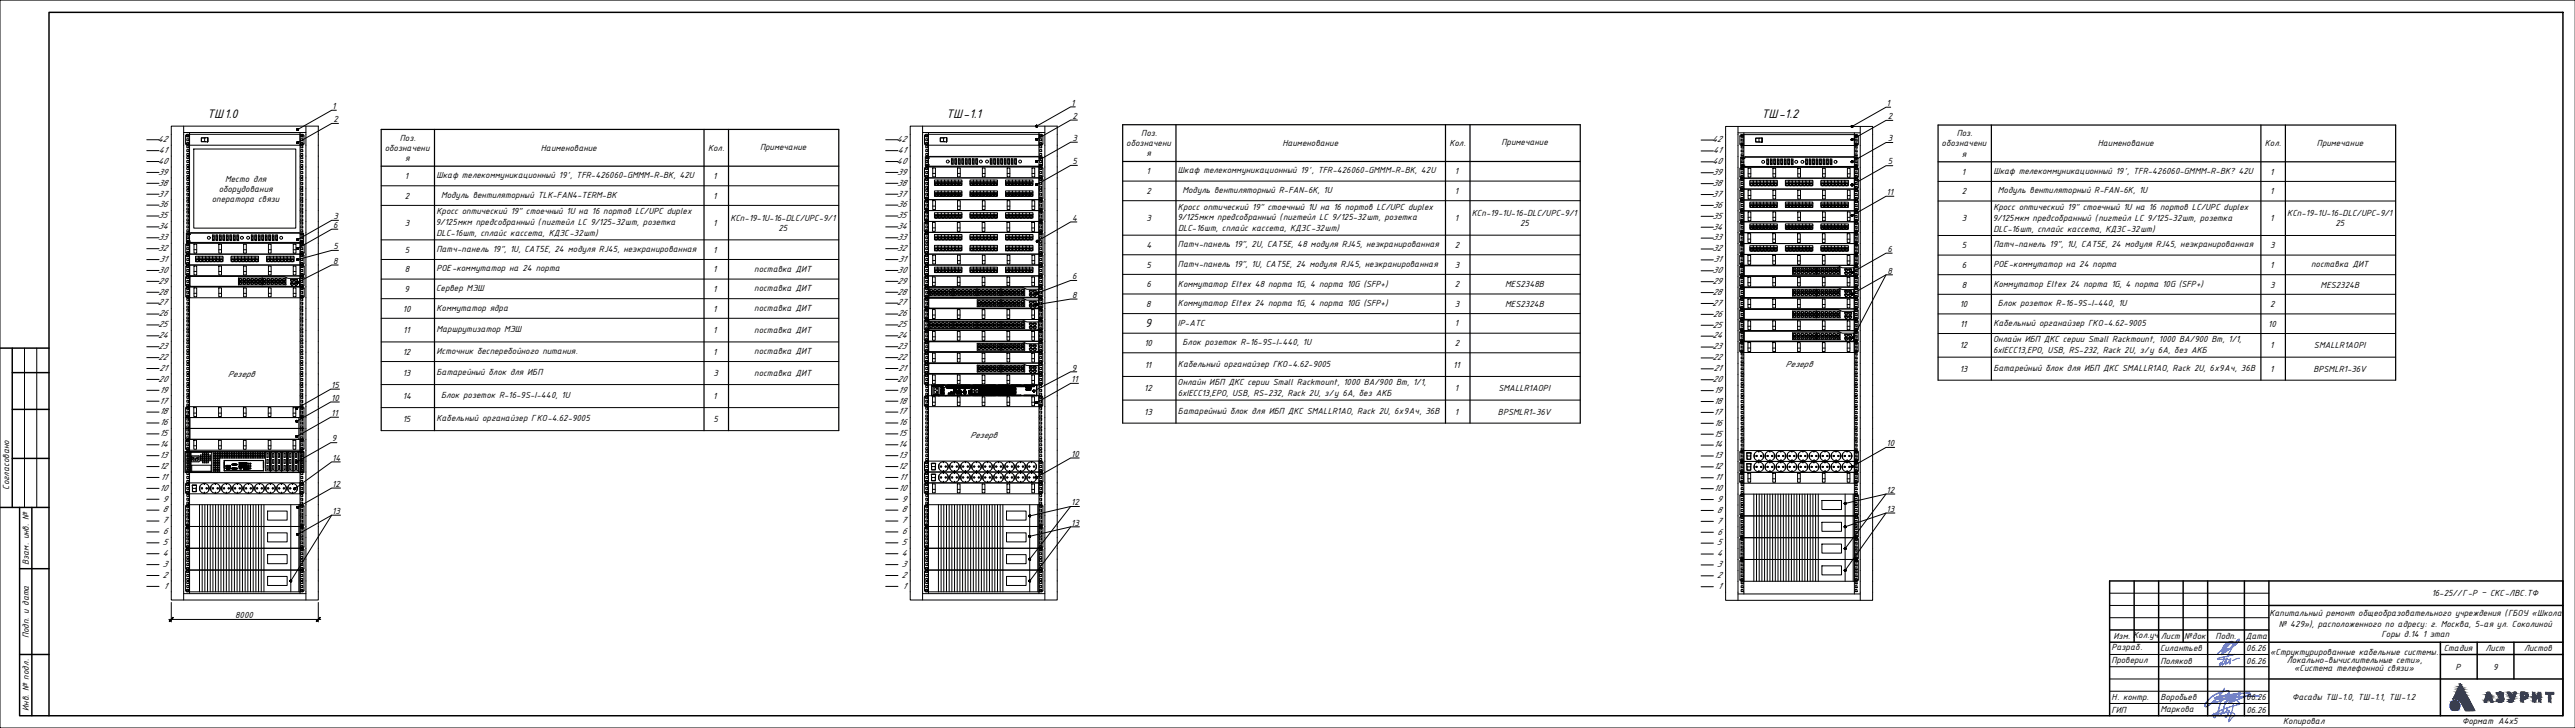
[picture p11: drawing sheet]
<svg xmlns="http://www.w3.org/2000/svg" width="1051mm" height="297mm" viewBox="0 0 1051 297" stroke-linecap="round" stroke-linejoin="round" font-family="sans-serif">
<defs><g id="words">
<g font-size="5.4">
<text x="84.5" y="48.1">ТШ1.0</text>
<text x="386.1" y="48.1">ТШ-1.1</text>
<text x="718.9" y="48.3">ТШ-1.2</text>
</g>
<text font-size="5.2" x="467.3" y="133.6">9</text>
<g font-size="4">
<text x="64.3" y="58">42</text>
<text x="365.8" y="58">42</text>
<text x="698.6" y="58.1">42</text>
<text x="64.7" y="62.4">41</text>
<text x="366.2" y="62.4">41</text>
<text x="699" y="62.5">41</text>
<text x="64.4" y="66.9">40</text>
<text x="64.5" y="71.3">39</text>
<text x="365.9" y="66.9">40</text>
<text x="366.1" y="71.3">39</text>
<text x="698.7" y="67">40</text>
<text x="698.9" y="71.4">39</text>
<text x="64.5" y="75.7">38</text>
<text x="366.1" y="75.7">38</text>
<text x="698.9" y="75.9">38</text>
<text x="64.4" y="80.2">37</text>
<text x="366" y="80.2">37</text>
<text x="698.8" y="80.3">37</text>
<text x="64.5" y="89.1">35</text>
<text x="64.7" y="84.6">36</text>
<text x="366.1" y="89.1">35</text>
<text x="366.2" y="84.6">36</text>
<text x="698.9" y="89.2">35</text>
<text x="699" y="84.8">36</text>
<text x="64.5" y="93.5">34</text>
<text x="366.1" y="93.5">34</text>
<text x="698.9" y="93.7">34</text>
<text x="64.5" y="98">33</text>
<text x="366.1" y="98">33</text>
<text x="698.9" y="98.1">33</text>
<text x="64.5" y="102.4">32</text>
<text x="64.9" y="106.9">31</text>
<text x="366.1" y="102.4">32</text>
<text x="366.5" y="106.9">31</text>
<text x="698.9" y="102.5">32</text>
<text x="699.3" y="107">31</text>
<text x="64.6" y="111.3">30</text>
<text x="366.2" y="111.3">30</text>
<text x="699" y="111.4">30</text>
<text x="64.5" y="115.8">29</text>
<text x="366.1" y="115.8">29</text>
<text x="698.9" y="115.9">29</text>
<text x="64.4" y="124.6">27</text>
<text x="64.5" y="120.2">28</text>
<text x="366" y="124.6">27</text>
<text x="366.1" y="120.2">28</text>
<text x="698.8" y="124.8">27</text>
<text x="698.9" y="120.3">28</text>
<text x="64.7" y="129.1">26</text>
<text x="366.2" y="129.1">26</text>
<text x="699" y="129.2">26</text>
<text x="64.5" y="138">24</text>
<text x="64.5" y="133.5">25</text>
<text x="366.1" y="138">24</text>
<text x="366.1" y="133.5">25</text>
<text x="698.9" y="133.7">25</text>
<text x="64.5" y="142.4">23</text>
<text x="366.1" y="142.4">23</text>
<text x="698.9" y="142.6">23</text>
<text x="698.9" y="138.1">24</text>
<text x="64.5" y="146.9">22</text>
<text x="366.1" y="146.9">22</text>
<text x="698.9" y="147">22</text>
<text x="64.6" y="155.8">20</text>
<text x="64.9" y="151.3">21</text>
<text x="366.2" y="155.8">20</text>
<text x="366.5" y="151.3">21</text>
<text x="699" y="155.9">20</text>
<text x="699.3" y="151.4">21</text>
<text x="65" y="160.2">19</text>
<text x="366.6" y="160.2">19</text>
<text x="699.4" y="160.3">19</text>
<text x="64.9" y="164.6">17</text>
<text x="366.6" y="164.6">18</text>
<text x="699.4" y="164.8">18</text>
<text x="65" y="169.1">18</text>
<text x="65.2" y="173.5">16</text>
<text x="366.5" y="169.1">17</text>
<text x="366.8" y="173.5">16</text>
<text x="699.3" y="169.2">17</text>
<text x="699.6" y="173.7">16</text>
<text x="65.1" y="178">15</text>
<text x="366.6" y="178">15</text>
<text x="699.4" y="178.1">15</text>
<text x="65" y="182.4">14</text>
<text x="366.6" y="182.4">14</text>
<text x="699.4" y="182.6">14</text>
<text x="65" y="191.3">12</text>
<text x="65" y="186.9">13</text>
<text x="366.6" y="191.3">12</text>
<text x="366.6" y="186.9">13</text>
<text x="699.4" y="191.4">12</text>
<text x="699.4" y="187">13</text>
<text x="65.4" y="195.8">11</text>
<text x="367" y="195.8">11</text>
<text x="699.8" y="195.9">11</text>
<text x="65.1" y="200.2">10</text>
<text x="366.7" y="200.2">10</text>
<text x="699.5" y="200.3">10</text>
<text x="66.3" y="209.1">8</text>
<text x="66.3" y="204.7">9</text>
<text x="367.9" y="209.1">8</text>
<text x="367.9" y="204.7">9</text>
<text x="700.7" y="209.2">8</text>
<text x="700.7" y="204.8">9</text>
<text x="66.2" y="213.5">7</text>
<text x="367.8" y="213.5">7</text>
<text x="700.6" y="213.7">7</text>
<text x="66.5" y="218">6</text>
<text x="368.1" y="218">6</text>
<text x="700.8" y="218.1">6</text>
<text x="66.3" y="226.9">4</text>
<text x="66.3" y="222.4">5</text>
<text x="367.9" y="226.9">4</text>
<text x="367.9" y="222.4">5</text>
<text x="700.7" y="227">4</text>
<text x="700.7" y="222.6">5</text>
<text x="66.3" y="231.3">3</text>
<text x="367.9" y="231.3">3</text>
<text x="700.7" y="231.5">3</text>
<text x="66.3" y="235.8">2</text>
<text x="367.9" y="235.8">2</text>
<text x="700.7" y="235.9">2</text>
<text x="66.7" y="240.2">1</text>
<text x="368.3" y="240.2">1</text>
<text x="701.1" y="240.3">1</text>
</g>
<g font-size="3.9">
<text x="135.6" y="44.5">1</text>
<text x="437.2" y="43.1">1</text>
<text x="770" y="43.2">1</text>
<text x="136.1" y="49.9">2</text>
<text x="437.7" y="48.5">2</text>
<text x="770.4" y="48.6">2</text>
<text x="163.2" y="57.4">Поз.</text>
<text x="437.7" y="57.5">3</text>
<text x="459.7" y="59.6">обозначени</text>
<text x="465.8" y="55.5">Поз.</text>
<text x="523.4" y="59.6">Наименование</text>
<text x="591.6" y="59.6">Кол.</text>
<text x="612.8" y="59.3">Примечание</text>
<text x="770.4" y="57.7">3</text>
<text x="792.4" y="59.8">обозначени</text>
<text x="798.6" y="55.6">Поз.</text>
<text x="856.2" y="59.8">Наименование</text>
<text x="924.4" y="59.8">Кол.</text>
<text x="945.6" y="59.4">Примечание</text>
<text x="157" y="61.6">обозначени</text>
<text x="165.3" y="65.7">я</text>
<text x="220.8" y="61.6">Наименование</text>
<text x="289" y="61.6">Кол.</text>
<text x="310.2" y="61.2">Примечание</text>
<text x="467.9" y="63.8">я</text>
<text x="800.7" y="63.9">я</text>
<text x="437.7" y="67">5</text>
<text x="467.9" y="71.1">1</text>
<text x="480.8" y="70.8">Шкаф телекоммуникационный 19', TFR-426060-GMMM-R-BK, 42U</text>
<text x="593.7" y="71.1">1</text>
<text x="770.4" y="67.1">5</text>
<text x="800.6" y="71.3">1</text>
<text x="813.5" y="70.9">Шкаф телекоммуникационный 19', TFR-426060-GMMM-R-BK? 42U</text>
<text x="926.5" y="71.3">1</text>
<text x="91.9" y="74.1">Место для</text>
<text x="165.2" y="73.1">1</text>
<text x="178.1" y="72.7">Шкаф телекоммуникационный 19', TFR-426060-GMMM-R-BK, 42U</text>
<text x="291.1" y="73.1">1</text>
<text x="86.5" y="82.4">оператора связи</text>
<text x="89.3" y="78.3">оборудования</text>
<text x="165.3" y="81.1">2</text>
<text x="180" y="80.7">Модуль вентиляторный TLK-FAN4-TERM-BK</text>
<text x="291.1" y="81.1">1</text>
<text x="467.9" y="79.1">2</text>
<text x="482.6" y="78.8">Модуль вентиляторный R-FAN-6K, 1U</text>
<text x="593.7" y="79.1">1</text>
<text x="770" y="79.6">11</text>
<text x="800.7" y="79.3">2</text>
<text x="815.4" y="78.9">Модуль вентиляторный R-FAN-6K, 1U</text>
<text x="926.5" y="79.3">1</text>
<text x="136.1" y="89.4">3</text>
<text x="178.1" y="87.4">Кросс оптический 19&quot; стоечный 1U на 16 портов LC/UPC duplex</text>
<text x="480.5" y="89.9">9/125мкм предсобранный (пигтейл LC 9/125-32шт, розетка</text>
<text x="480.8" y="85.5">Кросс оптический 19&quot; стоечный 1U на 16 портов LC/UPC duplex</text>
<text x="600.7" y="88.1">КСп-19-1U-16-DLC/UPC-9/1</text>
<text x="813.5" y="85.6">Кросс оптический 19&quot; стоечный 1U на 16 портов LC/UPC duplex</text>
<text x="933.5" y="88.2">КСп-19-1U-16-DLC/UPC-9/1</text>
<text x="136" y="93">6</text>
<text x="165.3" y="92.1">3</text>
<text x="177.9" y="91.8">9/125мкм предсобранный (пигтейл LC 9/125-32шт, розетка</text>
<text x="291.1" y="92.1">1</text>
<text x="298.1" y="90">КСп-19-1U-16-DLC/UPC-9/1</text>
<text x="317.7" y="94.2">25</text>
<text x="437.5" y="90.1">4</text>
<text x="467.9" y="90.2">3</text>
<text x="480.8" y="94.3">DLC-16шт, сплайс кассета, КДЗС-32шт)</text>
<text x="593.7" y="90.2">1</text>
<text x="620.4" y="92.3">25</text>
<text x="800.7" y="90.3">3</text>
<text x="813.3" y="90">9/125мкм предсобранный (пигтейл LC 9/125-32шт, розетка</text>
<text x="813.6" y="94.5">DLC-16шт, сплайс кассета, КДЗС-32шт)</text>
<text x="926.5" y="90.3">1</text>
<text x="953.1" y="92.4">25</text>
<text x="136.1" y="101.7">5</text>
<text x="178.2" y="96.3">DLC-16шт, сплайс кассета, КДЗС-32шт)</text>
<text x="467.9" y="101.2">4</text>
<text x="480.8" y="100.8">Патч-панель 19&quot;, 2U, CAT5E, 48 модуля RJ45, неэкранированная</text>
<text x="593.8" y="101.2">2</text>
<text x="800.7" y="101.3">5</text>
<text x="813.5" y="101">Патч-панель 19&quot;, 1U, CAT5E, 24 модуля RJ45, неэкранированная</text>
<text x="926.5" y="101.3">3</text>
<text x="136" y="107.6">8</text>
<text x="165.3" y="103.1">5</text>
<text x="178.1" y="102.7">Патч-панель 19&quot;, 1U, CAT5E, 24 модуля RJ45, неэкранированная</text>
<text x="291.1" y="103.1">1</text>
<text x="770.3" y="102.8">6</text>
<text x="165.2" y="111.1">8</text>
<text x="178.1" y="110.7">РОЕ-коммутатор на 24 порта</text>
<text x="291.1" y="111.1">1</text>
<text x="307.8" y="110.9">поставка ДИТ</text>
<text x="437.5" y="113.9">6</text>
<text x="467.9" y="109.2">5</text>
<text x="480.8" y="108.8">Патч-панель 19&quot;, 1U, CAT5E, 24 модуля RJ45, неэкранированная</text>
<text x="593.8" y="109.2">3</text>
<text x="770.3" y="111.6">8</text>
<text x="800.7" y="109.3">6</text>
<text x="813.5" y="109">РОЕ-коммутатор на 24 порта</text>
<text x="926.5" y="109.3">1</text>
<text x="943.2" y="109.1">поставка ДИТ</text>
<text x="165.1" y="119.1">9</text>
<text x="178" y="118.7">Сервер МЭШ</text>
<text x="291.1" y="119.1">1</text>
<text x="307.8" y="118.9">поставка ДИТ</text>
<text x="467.9" y="117.2">6</text>
<text x="480.8" y="117">Коммутатор Eltex 48 порта 1G, 4 порта 10G (SFP+)</text>
<text x="593.8" y="117.2">2</text>
<text x="614.3" y="117.2">MES2348B</text>
<text x="800.6" y="117.3">8</text>
<text x="813.5" y="117.1">Коммутатор Eltex 24 порта 1G, 4 порта 10G (SFP+)</text>
<text x="926.5" y="117.3">3</text>
<text x="947.1" y="117.3">MES2324B</text>
<text x="437.5" y="121.5">8</text>
<text x="467.8" y="125.2">8</text>
<text x="480.8" y="125">Коммутатор Eltex 24 порта 1G, 4 порта 10G (SFP+)</text>
<text x="593.8" y="125.2">3</text>
<text x="614.3" y="125.2">MES2324B</text>
<text x="799.8" y="125.3">10</text>
<text x="815.4" y="125">Блок розеток R-16-9S-I-440, 1U</text>
<text x="926.5" y="125.3">2</text>
<text x="164.4" y="127.1">10</text>
<text x="178.1" y="126.7">Коммутатор ядра</text>
<text x="291.1" y="127.1">1</text>
<text x="307.8" y="126.9">поставка ДИТ</text>
<text x="164.6" y="135.9">11</text>
<text x="178.1" y="135.6">Маршрутизатор МЭШ</text>
<text x="291.1" y="135.9">1</text>
<text x="307.8" y="135.8">поставка ДИТ</text>
<text x="480.8" y="133.2">IP-АТС</text>
<text x="593.7" y="133.2">1</text>
<text x="800" y="133.3">11</text>
<text x="813.5" y="133">Кабельный органайзер ГКО-4.62-9005</text>
<text x="925.7" y="133.3">10</text>
<text x="467.1" y="141.2">10</text>
<text x="482.6" y="140.8">Блок розеток R-16-9S-I-440, 1U</text>
<text x="593.8" y="141.2">2</text>
<text x="799.8" y="142.2">12</text>
<text x="813.4" y="139.7">Онлайн ИБП ДКС серии Small Rackmount, 1000 ВА/900 Вт, 1/1,</text>
<text x="813.4" y="143.9">6xIECC13,EPO, USB, RS-232, Rack 2U, з/у 6А, без АКБ</text>
<text x="926.5" y="142.2">1</text>
<text x="944.4" y="142.2">SMALLR1AOPI</text>
<text x="164.4" y="144.8">12</text>
<text x="178.1" y="144.4">Источник бесперебойного питания.</text>
<text x="291.1" y="144.8">1</text>
<text x="307.8" y="144.6">поставка ДИТ</text>
<text x="480.8" y="149.7">Кабельный органайзер ГКО-4.62-9005</text>
<text x="728.7" y="149.8">Резерв</text>
<text x="93" y="153.8">Резерв</text>
<text x="164.4" y="153.5">13</text>
<text x="178.2" y="153.1">Батарейный блок для ИБП</text>
<text x="291.1" y="153.5">3</text>
<text x="307.8" y="153.3">поставка ДИТ</text>
<text x="437.2" y="155.9">11</text>
<text x="437.4" y="151.2">9</text>
<text x="467.2" y="150">11</text>
<text x="593.1" y="150">11</text>
<text x="799.8" y="151.7">13</text>
<text x="813.6" y="151.3">Батарейный блок для ИБП ДКС SMALLR1AO, Rack 2U, 6х9Ач, 36В</text>
<text x="926.5" y="151.7">1</text>
<text x="944.2" y="151.7">BPSMLR1-36V</text>
<text x="135.2" y="158.3">15</text>
<text x="467" y="159.7">12</text>
<text x="480.6" y="157.2">Онлайн ИБП ДКС серии Small Rackmount, 1000 ВА/900 Вт, 1/1,</text>
<text x="480.6" y="161.4">6xIECC13,EPO, USB, RS-232, Rack 2U, з/у 6А, без АКБ</text>
<text x="593.7" y="159.7">1</text>
<text x="611.6" y="159.7">SMALLR1AOPI</text>
<text x="135.2" y="163.5">10</text>
<text x="164.4" y="162.9">14</text>
<text x="180" y="162.5">Блок розеток R-16-9S-I-440, 1U</text>
<text x="291.1" y="162.9">1</text>
<text x="135.2" y="169.7">11</text>
<text x="164.4" y="172.3">15</text>
<text x="178.1" y="171.9">Кабельный органайзер ГКО-4.62-9005</text>
<text x="291.2" y="172.3">5</text>
<text x="467" y="169.2">13</text>
<text x="480.8" y="168.8">Батарейный блок для ИБП ДКС SMALLR1AO, Rack 2U, 6х9Ач, 36В</text>
<text x="593.7" y="169.2">1</text>
<text x="611.4" y="169.2">BPSMLR1-36V</text>
<text x="395.9" y="178.6">Резерв</text>
<text x="135.4" y="180.1">9</text>
<text x="770" y="182.1">10</text>
<text x="135.6" y="188">14</text>
<text x="437.2" y="186.4">10</text>
<text x="3.7" y="199.9" transform="rotate(-90 3.7 199.9)">Согласовано</text>
<text x="135.6" y="198.6">12</text>
<text x="770" y="201.1">12</text>
<text x="135.6" y="209.7">13</text>
<text x="437.2" y="206.2">12</text>
<text x="770" y="208.8">13</text>
<text x="437.2" y="214.5">13</text>
<text x="11.7" y="230.5" transform="rotate(-90 11.7 230.5)">Взам. инв. №</text>
<text x="992.5" y="243.3">16-25//Г-Р – СКС-ЛВС.ТФ</text>
<text x="926.2" y="251.2">Капитальный ремонт общеобразовательного учреждения (ГБОУ «Школа</text>
<text x="96" y="252">8000</text>
<text x="930" y="255.7">№ 429»), расположенного по адресу: г. Москва, 5-ая ул. Соколиной</text>
<text x="11.7" y="260.4" transform="rotate(-90 11.7 260.4)">Подп. и дата</text>
<text x="862.6" y="260.8">Изм. Кол.уч</text>
<text x="881.9" y="260.8">Лист</text>
<text x="891.4" y="260.8">№док</text>
<text x="904.3" y="260.8">Подп.</text>
<text x="916.5" y="260.6">Дата</text>
<text x="971.9" y="259.8">Горы д.14 1 этап</text>
<text x="861.7" y="265.4">Разраб.</text>
<text x="881.6" y="265.8">Силантьев</text>
<text x="916.8" y="265.8">06.26</text>
<text x="926.5" y="267.1">«Структурированные кабельные системы.</text>
<text x="997.4" y="265.8">Стадия</text>
<text x="1014.4" y="265.8">Лист</text>
<text x="1030.1" y="265.8">Листов</text>
<text x="861.7" y="270.4">Проверил</text>
<text x="881.7" y="270.8">Поляков</text>
<text x="916.8" y="270.8">06.26</text>
<text x="933.3" y="270.4">Локально-вычислительные сети»,</text>
<text x="936.3" y="273.7">«Система телефонной связи»</text>
<text x="1002.2" y="273.3">Р</text>
<text x="1017.5" y="273.3">9</text>
<text x="861.7" y="285.4">Н. контр.</text>
<text x="881.7" y="285.4">Воробьев</text>
<text x="916.8" y="285.8">06.26</text>
<text x="935.4" y="285.5">Фасады ТШ-1.0, ТШ-1.1, ТШ-1.2</text>
<text x="11.7" y="290.1" transform="rotate(-90 11.7 290.1)">Инв. № подл.</text>
<text x="861.7" y="290.8">ГИП</text>
<text x="881.7" y="290.4">Маркова</text>
<text x="916.8" y="290.9">06.26</text>
<text x="931.9" y="295.4">Копировал</text>
<text x="1004.8" y="295.4">Формат А4х5</text>
</g>
<g font-size=".8">
<text x="377.9" y="66.2">iTK</text>
<text x="710.7" y="66.4">iTK</text>
<text x="76.4" y="97.4">iTK</text>
</g>
</g></defs>
<g fill="none" stroke="#000" stroke-width=".5">
<path d="M177.3 52.8v122.9M287.3 52.8v122.9M297.3 52.8v122.9M479.9 50.9v121.7M589.9 50.9v121.7M599.9 50.9v121.7M812.7 51v104.1M922.7 51v104.1M932.7 51v104.1M155.6 67.8h186.7M458.2 65.9h186.7M791 66h186.7"/>
<path d="M791 155.1v-104.1h186.7v104.1M155.6 175.7v-122.9h186.7v122.9M458.2 172.6v-121.7h186.7v121.7"/>
</g>
<g fill="none" stroke="#000" stroke-width=".41">
<path d="M155.6 75.8h186.7M458.2 73.9h186.7M791 74h186.7M155.6 83.8h186.7M155.6 97.9h186.7M458.2 81.9h186.7M458.2 96h186.7M791 82h186.7M791 96.1h186.7M155.6 105.9h186.7M155.6 113.9h186.7M458.2 104h186.7"/>
<path d="M458.2 112h186.7M458.2 120h186.7M791 104.1h186.7M791 112.1h186.7M155.6 121.9h186.7M155.6 129.9h186.7M155.6 139.5h186.7M458.2 128h186.7M458.2 136h186.7M791 120.1h186.7M791 128.1h186.7M791 136.1h186.7"/>
<path d="M155.6 147.5h186.7M155.6 156.9h186.7M458.2 144h186.7M458.2 153.6h186.7M791 145.7h186.7M791 155.1h186.7M155.6 166.3h186.7M155.6 175.7h186.7M458.2 163.2h186.7M458.2 172.6h186.7"/>
</g>
<!-- layer: 0 -->
<g fill="none" stroke="#000" stroke-width=".41">
<path d="M1051 0h-1051v297h1051M59.9 57h5M69.9 51.5h60v193.3h-60zM75 51.5v193.3M75 54.1h49.9M76.1 55.3l.7-.2 .3 .3-.7 .3zM76.1 58.5l.7-.2 .3 .3-.7 .3zM76.2 59.5h.9v.8h-.9zM76.2 55h.9v.8h-.9zM76.2 56.6h.9v.8h-.9zM76.2 58.2h.9v.8h-.9zM77.4 59.2h-1.3l-.3-.3-.1-3.5 .4-.5 1.3-.1v4.4h45.1"/>
<path d="M77.4 54.8h46l.7 .6v3.2l-.4 .6h-1.2v-4.4M77.4 54.1v188.1M83.5 56.3h-1.3v1.5h1.3M83.5 56.3l1.2-.2v1.8l-1.2-.1zM84 56.2h-1.9v1.6h1.9M84.7 56.1v1.8M84.8 56.2v1.6M122.5 54.1v188.1M122.7 59.5h.9v.8h-.9zM122.7 58.2h.9v.8h-.9zM122.7 56.6h.9v.8h-.9zM122.7 55h.9v.8h-.9z"/>
<path d="M122.8 55.3l.6-.2 .3 .3-.7 .3zM122.8 58.5l.6-.2 .3 .3-.7 .3zM124.9 51.5v193.3M137.3 45h-1.9l-13.9 7.8M138.1 50.4h-2.7l-13.9 7.8M361.5 57h5M371.5 51.5h60v193.3h-60zM376.5 54.1h49.9M376.5 51.5v193.3M377.7 55.3l.6-.2 .3 .3-.6 .3zM377.7 58.5l.6-.2 .3 .3-.6 .3zM377.8 59.5h.8v.8h-.8z"/>
<path d="M377.8 55h.8v.8h-.8zM377.8 56.6h.8v.8h-.8zM377.8 58.2h.8v.8h-.8zM378.9 59.2h-1.2l-.3-.3-.1-3.5 .4-.6h1.2v4.4h45.1M378.9 54.8h46.1l.6 .6v3.2l-.3 .6h-1.3v-4.4M378.9 54.1v188.1M385.1 56.3h-1.3v1.5h1.3M385.1 56.3l1.2-.2v1.8l-1.2-.1zM385.6 56.2h-1.9v1.6h1.9M386.3 56.1v1.8M386.4 56.2v1.6M424 54.1v188.1"/>
<path d="M424.3 59.5h.8v.8h-.8zM424.3 58.2h.8v.8h-.8zM424.3 56.6h.8v.8h-.8zM424.3 55h.8v.8h-.8zM424.4 55.3l.6-.2 .3 .3-.7 .3zM424.4 58.5l.6-.2 .3 .3-.7 .3zM426.4 51.5v193.3M438.9 43.6h-2l-13.8 7.9M439.7 58h-2.8l-13.8 7.9M439.7 49h-2.8l-13.8 7.8M694.3 57.1h5M704.3 51.6h60v193.3h-60z"/>
<path d="M709.3 51.6v193.3M709.3 54.2h49.9M710.6 55.3h.7l.1 .4-.8 .1zM710.6 58.5h.7l.1 .4-.8 .1zM710.6 59.6h.8v.8h-.8zM710.6 55.1h.8v.9h-.8zM710.6 56.7h.8v.9h-.8zM710.6 58.3h.8v.8h-.8zM711.7 59.4l-1.2-.1-.3-.3-.1-3.4 .4-.6 1.2-.1v4.5h45.1M711.7 54.9h46.1l.6 .7v3.1l-.4 .6-1.2 .1v-4.5M711.7 54.2v188.1M717.9 56.4h-1.3v1.5h1.3"/>
<path d="M717.9 56.4l1.2-.2v1.9l-1.2-.2zM718.4 56.3h-1.9v1.7h1.9M719.1 56.2v1.9M719.1 56.3v1.7M756.8 54.2v188.1M757.1 59.6h.8v.8h-.8zM757.1 58.3h.8v.8h-.8zM757.1 56.7h.8v.9h-.8zM757.1 55.1h.8v.9h-.8zM757.3 55.3h.7l.1 .4-.8 .1zM757.3 58.5h.7l.1 .4-.8 .1zM759.2 51.6v193.3"/>
<path d="M771.6 43.7h-1.9l-13.8 7.9M772.5 58.2h-2.8l-13.8 7.8M772.5 49.1h-2.8l-13.8 7.9M59.9 79.2h5M59.9 74.8h5M59.9 70.4h5M59.9 65.9h5M59.9 61.5h5M76.2 77.2h.9v.9h-.9zM76.2 78.8h.9v.9h-.9zM76.2 72.8h.9v.8h-.9zM76.2 74.4h.9v.8h-.9z"/>
<path d="M76.2 76h.9v.8h-.9zM76.2 68.4h.9v.8h-.9zM76.2 69.9h.9v.9h-.9zM76.2 71.5h.9v.9h-.9zM76.2 63.9h.9v.8h-.9zM76.2 65.5h.9v.8h-.9zM76.2 67.1h.9v.8h-.9zM76.2 61h.9v.9h-.9zM76.2 62.6h.9v.9h-.9zM122.7 78.8h.9v.9h-.9zM122.7 77.2h.9v.9h-.9zM122.7 76h.9v.8h-.9z"/>
<path d="M122.7 74.4h.9v.8h-.9zM122.7 72.8h.9v.8h-.9zM122.7 71.5h.9v.9h-.9zM122.7 69.9h.9v.9h-.9zM122.7 68.4h.9v.8h-.9zM122.7 67.1h.9v.8h-.9zM122.7 65.5h.9v.8h-.9zM122.7 63.9h.9v.8h-.9zM122.7 62.6h.9v.9h-.9zM122.7 61h.9v.9h-.9zM361.5 79.2h5M361.5 74.8h5"/>
<path d="M361.5 70.4h5M361.5 65.9h5M361.5 61.5h5M377.7 68.6l.6-.1 .3 .3-.6 .3zM377.7 71.8l.6-.2 .3 .3-.6 .3zM377.7 73.1l.6-.2 .3 .3-.6 .3zM377.8 77.2h.8v.9h-.8zM377.8 78.8h.8v.9h-.8zM377.8 72.8h.8v.8h-.8zM377.8 74.4h.8v.8h-.8zM377.8 76h.8v.8h-.8zM377.8 68.4h.8v.8h-.8z"/>
<path d="M377.8 69.9h.8v.9h-.8zM377.8 71.5h.8v.9h-.8zM377.8 63.9h.8v.8h-.8zM377.8 65.5h.8v.8h-.8zM377.8 67.1h.8v.8h-.8zM377.8 61h.8v.9h-.8zM377.8 62.6h.8v.9h-.8zM378 72.6h.9v8.9h45.1v4.4h1M378 72.6h47M378 72.6l-.7-.7v-3.1l.7-.7h.9v4.5h45.1v8.9h1M378 72.6l-.7 .6v7.6l.7 .7M378.1 64.6l.2-.3 .7 .3"/>
<path d="M378.1 64.6l.2 .2 .7-.2M378.1 64.6h.1M378.1 67.3l.2 .2 .7-.2M378.1 67.3l.6-.3 .3 .3M378.1 67.3h.1M378.9 68.1h46.1l.6 .7v3.1l-.6 .7M379 64.6h.1M379 67.3h.1M379.4 64h-1.8v3.8h1.8M379.4 64h46.1v3.8h-1.7M379.4 67.8h44.4M379.4 64h44.4"/>
<path d="M380.7 68.5h1.1v3.7h-1.1zM380.7 70.8h1.1M381.4 74.1v-.7h1.4v.7M381.4 74.1v1.5h1.4v-1.5M381.4 78.6h1.4v1.5h-1.4zM381.4 74.1h11.2M381.5 74.6h1.2v.7l-.8 .3-.4-.3zM381.5 79.1h1.2v.7l-.8 .3-.4-.3zM381.5 74.6v.4M381.5 79.1v.3M381.7 74.6v.2M381.7 79.1v.2"/>
<path d="M381.8 74.6v.2M381.8 79.1v.2M381.9 74.6v.2M381.9 79.1v.2M382 74.6v.2M382 79.1v.2M382.1 74.6v.2M382.1 79.1v.2M382.2 74.6v.2M382.2 79.1v.2M382.3 74.6v.2M382.3 79.1v.2"/>
<path d="M382.4 74.6v.2M382.4 79.1v.2M382.8 73.4h1.4v.7M382.8 74.1v1.5h1.4v-1.5M382.8 78.6h1.4v1.5h-1.4zM382.8 78.6v-.7h1.4v.7M382.8 77.9h-1.4v.7M382.9 74.6h1.2v.7l-.8 .3-.4-.3zM382.9 79.1h1.2v.7l-.8 .3-.4-.3zM382.9 74.6v.4M382.9 79.1v.3M383.1 74.6v.2"/>
<path d="M383.1 79.1v.2M383.2 74.6v.2M383.2 79.1v.2M383.3 74.6v.2M383.3 79.1v.2M383.4 74.6v.2M383.4 79.1v.2M383.5 74.6v.2M383.5 79.1v.2M383.6 74.6v.2M383.6 79.1v.2M383.7 74.6v.2"/>
<path d="M383.7 79.1v.2M383.8 74.6v.2M383.8 79.1v.2M384.2 73.4h1.4v.7M384.2 74.1v1.5h1.4v-1.5M384.2 78.6h1.4v1.5h-1.4zM384.2 77.9h2.8v.7M384.3 74.6h1.2v.7l-.8 .3-.4-.3zM384.3 79.1h1.2v.7l-.8 .3-.4-.3zM384.3 74.6v.4M384.3 79.1v.3M384.5 74.6v.2"/>
<path d="M384.5 79.1v.2M384.6 74.6v.2M384.6 79.1v.2M384.7 74.6v.2M384.7 79.1v.2M384.8 74.6v.2M384.8 79.1v.2M384.9 74.6v.2M384.9 79.1v.2M385 74.6v.2M385 79.1v.2M385.1 74.6v.2"/>
<path d="M385.1 79.1v.2M385.2 74.6v.2M385.2 79.1v.2M385.6 73.4h1.4v.7M385.6 74.1v1.5h1.4v-1.5M385.6 77.9v2.2h1.4v-1.5h-1.4M385.7 74.6h1.2v.7l-.8 .3-.4-.3zM385.7 79.1h1.2v.7l-.8 .3-.4-.3zM385.7 74.6v.4M385.7 79.1v.3M385.9 74.6v.2M385.9 79.1v.2"/>
<path d="M386 74.6v.2M386 79.1v.2M386.1 74.6v.2M386.1 79.1v.2M386.2 74.6v.2M386.2 79.1v.2M386.3 74.6v.2M386.3 79.1v.2M386.4 74.6v.2M386.4 79.1v.2M386.5 74.6v.2M386.5 79.1v.2"/>
<path d="M386.6 74.6v.2M386.6 79.1v.2M387 73.4h1.4v.7M387 74.1v1.5h1.4v-1.5M387 78.6h1.4v1.5h-1.4zM387 77.9h2.8v.7M387.1 74.6h1.2v.7l-.8 .3-.4-.3zM387.1 79.1h1.2v.7l-.8 .3-.4-.3zM387.1 74.6v.4M387.1 79.1v.3M387.3 74.6v.2M387.3 79.1v.2"/>
<path d="M387.4 74.6v.2M387.4 79.1v.2M387.5 74.6v.2M387.5 79.1v.2M387.6 74.6v.2M387.6 79.1v.2M387.7 74.6v.2M387.7 79.1v.2M387.8 74.6v.2M387.8 79.1v.2M387.9 74.6v.2M387.9 79.1v.2"/>
<path d="M388 74.6v.2M388 79.1v.2M388.3 64.8h.7v2.2h-.7zM388.4 65.2h.5v1.4h-.5zM388.4 73.4h1.4v.7M388.4 74.1v1.5h1.4v-1.5M388.4 77.9v2.2h1.4v-1.5h-1.4M388.5 74.6h1.2v.7l-.8 .3-.4-.3zM388.5 79.1h1.2v.7l-.8 .3-.4-.3zM388.5 74.6v.4M388.5 79.1v.3M388.7 74.6v.2"/>
<path d="M388.7 79.1v.2M388.8 74.6v.2M388.8 79.1v.2M388.9 74.6v.2M388.9 79.1v.2M389 74.6v.2M389 79.1v.2M389.1 74.6v.2M389.1 79.1v.2M389.2 74.6v.2M389.2 79.1v.2M389.3 74.6v.2"/>
<path d="M389.3 79.1v.2M389.4 74.6v.2M389.4 79.1v.2M389.7 64.8h.7v2.2h-.7zM389.8 73.4h1.4v.7M389.8 74.1v1.5h1.4v-1.5M389.8 78.6h1.4v1.5h-1.4zM389.8 77.9h2.8v.7M389.8 65.2h.6v1.4h-.6zM389.9 74.6h1.2v.7l-.8 .3-.4-.3zM389.9 79.1h1.2v.7l-.8 .3-.4-.3zM389.9 74.6v.4"/>
<path d="M389.9 79.1v.3M390.1 74.6v.2M390.1 79.1v.2M390.2 74.6v.2M390.2 79.1v.2M390.3 74.6v.2M390.3 79.1v.2M390.4 74.6v.2M390.4 79.1v.2M390.5 74.6v.2M390.5 79.1v.2M390.6 74.6v.2"/>
<path d="M390.6 79.1v.2M390.7 74.6v.2M390.7 79.1v.2M390.8 68.5h1.1v3.7h-1.1zM390.8 70.8h1.1M391.1 64.8h.8v2.2h-.8zM391.2 73.4h1.4v.7M391.2 74.1v1.5h1.4v-1.5M391.2 77.9v2.2h1.4v-1.5h-1.4M391.2 65.2h.6v1.4h-.6zM391.3 74.6h1.2v.7l-.8 .3-.4-.3zM391.3 79.1h1.2v.7l-.8 .3-.4-.3z"/>
<path d="M391.3 74.6v.4M391.3 79.1v.3M391.5 74.6v.2M391.5 79.1v.2M391.6 74.6v.2M391.6 79.1v.2M391.7 74.6v.2M391.7 79.1v.2M391.8 74.6v.2M391.8 79.1v.2M391.9 74.6v.2M391.9 79.1v.2"/>
<path d="M392 74.6v.2M392 79.1v.2M392.1 74.6v.2M392.1 79.1v.2M392.2 74.6v.2M392.2 79.1v.2M392.6 64.8h.7v2.2h-.7zM392.6 65.2h.6v1.4h-.6zM394 64.8h.7v2.2h-.7zM394.1 65.2h.5v1.4h-.5zM395.4 64.8h.7v2.2h-.7zM395.5 65.2h.5v1.4h-.5z"/>
<path d="M395.9 74.1v1.5h1.4v-1.5M395.9 78.6v1.5h1.4v-1.5h-1.4v-.7h1.4v.7M395.9 74.1h11.2M396 74.6h1.2v.7l-.8 .3-.4-.3zM396 79.1h1.2v.7l-.8 .3-.4-.3zM396 74.6v.4M396 79.1v.3M396.2 74.6v.2M396.2 79.1v.2M396.3 74.6v.2M396.3 79.1v.2M396.4 74.6v.2"/>
<path d="M396.4 79.1v.2M396.5 74.6v.2M396.5 79.1v.2M396.6 74.6v.2M396.6 79.1v.2M396.7 74.6v.2M396.7 79.1v.2M396.8 74.6v.2M396.8 79.1v.2M396.8 64.8h.8v2.2h-.8zM396.9 65.2h.6v1.4h-.6zM396.9 74.6v.2"/>
<path d="M396.9 79.1v.2M397.3 74.1v-.7h1.4v.7M397.3 73.4h-1.4v.7M397.3 74.1v1.5h1.4v-1.5M397.3 78.6h1.4v1.5h-1.4zM397.3 77.9h1.4v.7M397.4 74.6h1.2v.7l-.8 .3-.4-.3zM397.4 79.1h1.2v.7l-.8 .3-.4-.3zM397.4 74.6v.4M397.4 79.1v.3M397.6 74.6v.2M397.6 79.1v.2"/>
<path d="M397.7 74.6v.2M397.7 79.1v.2M397.8 74.6v.2M397.8 79.1v.2M397.9 74.6v.2M397.9 79.1v.2M398 74.6v.2M398 79.1v.2M398.1 74.6v.2M398.1 79.1v.2M398.2 74.6v.2M398.2 79.1v.2"/>
<path d="M398.3 64.8h.7v2.2h-.7zM398.3 74.6v.2M398.3 79.1v.2M398.3 65.2h.6v1.4h-.6zM398.7 73.4h2.8v.7M398.7 74.1v1.5h1.4v-1.5M398.7 78.6h1.4v1.5h-1.4zM398.7 77.9h1.4v.7M398.8 74.6h1.2v.7l-.8 .3-.4-.3zM398.8 79.1h1.2v.7l-.8 .3-.4-.3zM398.8 74.6v.4M398.8 79.1v.3"/>
<path d="M399 74.6v.2M399 79.1v.2M399.1 74.6v.2M399.1 79.1v.2M399.2 74.6v.2M399.2 79.1v.2M399.3 74.6v.2M399.3 79.1v.2M399.4 74.6v.2M399.4 79.1v.2M399.5 74.6v.2M399.5 79.1v.2"/>
<path d="M399.6 74.6v.2M399.6 79.1v.2M399.7 74.6v.2M399.7 79.1v.2M400.1 74.1v1.5h1.4v-1.5M400.1 78.6h1.4v1.5h-1.4zM400.1 77.9h1.4v.7M400.1 73.4v.7M400.2 74.6h1.2v.7l-.8 .3-.4-.3zM400.2 79.1h1.2v.7l-.8 .3-.4-.3zM400.2 74.6v.4M400.2 79.1v.3"/>
<path d="M400.4 74.6v.2M400.4 79.1v.2M400.5 74.6v.2M400.5 79.1v.2M400.6 74.6v.2M400.6 79.1v.2M400.7 74.6v.2M400.7 79.1v.2M400.8 74.6v.2M400.8 79.1v.2M400.9 68.5h1.1v3.7h-1.1zM400.9 70.8h1.1"/>
<path d="M401 74.6v.2M401 79.1v.2M401.1 74.6v.2M401.1 79.1v.2M401.5 73.4h2.8v.7M401.5 74.1v1.5h1.4v-1.5M401.5 78.6h1.4v1.5h-1.4zM401.5 77.9h1.4v.7M401.6 74.6h1.2v.7l-.8 .3-.4-.3zM401.6 79.1h1.2v.7l-.8 .3-.4-.3zM401.6 74.6v.4M401.6 79.1v.3"/>
<path d="M401.8 74.6v.2M401.8 79.1v.2M401.9 74.6v.2M401.9 79.1v.2M402 74.6v.2M402 79.1v.2M402.1 74.6v.2M402.1 79.1v.2M402.2 74.6v.2M402.2 79.1v.2M402.3 74.6v.2M402.3 79.1v.2"/>
<path d="M402.4 74.6v.2M402.4 79.1v.2M402.5 74.6v.2M402.5 79.1v.2M402.9 74.1v1.5h1.4v-1.5M402.9 78.6h1.4v1.5h-1.4zM402.9 77.9h1.4v.7M402.9 73.4v.7M403 74.6h1.2v.7l-.8 .3-.4-.3zM403 79.1h1.2v.7l-.8 .3-.4-.3zM403 74.6v.4M403 79.1v.3"/>
<path d="M403.2 74.6v.2M403.2 79.1v.2M403.3 74.6v.2M403.3 79.1v.2M403.4 74.6v.2M403.4 79.1v.2M403.5 74.6v.2M403.5 79.1v.2M403.6 74.6v.2M403.6 79.1v.2M403.7 74.6v.2M403.7 79.1v.2"/>
<path d="M403.8 74.6v.2M403.8 79.1v.2M403.9 74.6v.2M403.9 79.1v.2M404.1 64.8h.8v2.2h-.8zM404.2 65.2h.6v1.4h-.6zM404.3 73.4h2.8v.7M404.3 74.1v1.5h1.4v-1.5M404.3 78.6h1.4v1.5h-1.4zM404.3 77.9h1.4v.7M404.4 74.6h1.2v.7l-.8 .3-.4-.3zM404.4 79.1h1.2v.7l-.8 .3-.4-.3z"/>
<path d="M404.4 74.6v.4M404.4 79.1v.3M404.6 74.6v.2M404.6 79.1v.2M404.7 74.6v.2M404.7 79.1v.2M404.8 74.6v.2M404.8 79.1v.2M404.9 74.6v.2M404.9 79.1v.2M405 74.6v.2M405 79.1v.2"/>
<path d="M405.1 74.6v.2M405.1 79.1v.2M405.2 74.6v.2M405.2 79.1v.2M405.3 74.6v.2M405.3 79.1v.2M405.6 64.8h.7v2.2h-.7zM405.7 65.2h.5v1.4h-.5zM405.7 74.1v1.5h1.4v-1.5M405.7 78.6h1.4v1.5h-1.4zM405.7 77.9h1.4v.7M405.7 73.4v.7"/>
<path d="M405.8 74.6h1.2v.7l-.8 .3-.4-.3zM405.8 79.1h1.2v.7l-.8 .3-.4-.3zM405.8 74.6v.4M405.8 79.1v.3M406 74.6v.2M406 79.1v.2M406.1 74.6v.2M406.1 79.1v.2M406.2 74.6v.2M406.2 79.1v.2M406.3 74.6v.2M406.3 79.1v.2"/>
<path d="M406.4 74.6v.2M406.4 79.1v.2M406.5 74.6v.2M406.5 79.1v.2M406.6 74.6v.2M406.6 79.1v.2M406.7 74.6v.2M406.7 79.1v.2M407 64.8h.7v2.2h-.7zM407.1 65.2h.5v1.4h-.5zM408.4 64.8h.7v2.2h-.7zM408.5 65.2h.6v1.4h-.6z"/>
<path d="M409.8 64.8h.8v2.2h-.8zM409.9 65.2h.6v1.4h-.6zM410.4 74.1v-.7h1.4v.7M410.4 74.1v1.5h1.4v-1.5M410.4 78.6h1.4v1.5h-1.4zM410.4 74.1h11.2M410.5 74.6h1.2v.7l-.8 .3-.4-.3zM410.5 79.1h1.2v.7l-.8 .3-.4-.3zM410.5 74.6v.4M410.5 79.1v.3M410.7 74.6v.2M410.7 79.1v.2"/>
<path d="M410.8 74.6v.2M410.8 79.1v.2M411 74.6v.2M411 79.1v.2M411.1 68.5h1.1v3.7h-1.1zM411.1 70.8h1.1M411.1 74.6v.2M411.1 79.1v.2M411.2 74.6v.2M411.2 79.1v.2M411.3 64.8h.7v2.2h-.7zM411.3 74.6v.2"/>
<path d="M411.3 79.1v.2M411.4 65.2h.5v1.4h-.5zM411.4 74.6v.2M411.4 79.1v.2M411.8 73.4h1.4v.7M411.8 74.1v1.5h1.4v-1.5M411.8 78.6h1.4v1.5h-1.4zM411.8 78.6v-.7h1.4v.7M411.8 77.9h-1.4v.7M411.9 74.6h1.2v.7l-.8 .3-.4-.3zM411.9 79.1h1.2v.7l-.8 .3-.4-.3zM411.9 74.6v.4"/>
<path d="M411.9 79.1v.3M412.1 74.6v.2M412.1 79.1v.2M412.2 74.6v.2M412.2 79.1v.2M412.3 74.6v.2M412.3 79.1v.2M412.4 74.6v.2M412.4 79.1v.2M412.5 74.6v.2M412.5 79.1v.2M412.6 74.6v.2"/>
<path d="M412.6 79.1v.2M412.7 64.8h.7v2.2h-.7zM412.7 74.6v.2M412.7 79.1v.2M412.8 65.2h.5v1.4h-.5zM412.8 74.6v.2M412.8 79.1v.2M413.2 73.4h1.4v.7M413.2 74.1v1.5h1.4v-1.5M413.2 78.6h1.4v1.5h-1.4zM413.2 77.9h2.8v.7M413.3 74.6h1.2v.7l-.8 .3-.4-.3z"/>
<path d="M413.3 79.1h1.2v.7l-.8 .3-.4-.3zM413.3 74.6v.4M413.3 79.1v.3M413.5 74.6v.2M413.5 79.1v.2M413.6 74.6v.2M413.6 79.1v.2M413.7 74.6v.2M413.7 79.1v.2M413.8 74.6v.2M413.8 79.1v.2M413.9 74.6v.2"/>
<path d="M413.9 79.1v.2M414 74.6v.2M414 79.1v.2M414.1 64.8h.7v2.2h-.7zM414.1 74.6v.2M414.1 79.1v.2M414.2 65.2h.6v1.4h-.6zM414.2 74.6v.2M414.2 79.1v.2M414.6 73.4h1.4v.7M414.6 74.1v1.5h1.4v-1.5M414.6 77.9v2.2h1.4v-1.5h-1.4"/>
<path d="M414.7 74.6h1.2v.7l-.8 .3-.4-.3zM414.7 79.1h1.2v.7l-.8 .3-.4-.3zM414.7 74.6v.4M414.7 79.1v.3M414.9 74.6v.2M414.9 79.1v.2M415 74.6v.2M415 79.1v.2M415.1 74.6v.2M415.1 79.1v.2M415.2 74.6v.2M415.2 79.1v.2"/>
<path d="M415.3 74.6v.2M415.3 79.1v.2M415.4 74.6v.2M415.4 79.1v.2M415.5 74.6v.2M415.5 79.1v.2M415.6 74.6v.2M415.6 79.1v.2M416 73.4h1.4v.7M416 74.1v1.5h1.4v-1.5M416 78.6h1.4v1.5h-1.4zM416 77.9h2.8v.7"/>
<path d="M416.1 74.6h1.2v.7l-.8 .3-.4-.3zM416.1 79.1h1.2v.7l-.8 .3-.4-.3zM416.1 74.6v.4M416.1 79.1v.3M416.3 74.6v.2M416.3 79.1v.2M416.4 74.6v.2M416.4 79.1v.2M416.5 74.6v.2M416.5 79.1v.2M416.6 74.6v.2M416.6 79.1v.2"/>
<path d="M416.7 74.6v.2M416.7 79.1v.2M416.8 74.6v.2M416.8 79.1v.2M416.9 74.6v.2M416.9 79.1v.2M417 74.6v.2M417 79.1v.2M417.4 73.4h1.4v.7M417.4 74.1v1.5h1.4v-1.5M417.4 77.9v2.2h1.4v-1.5h-1.4M417.5 74.6h1.2v.7l-.8 .3-.4-.3z"/>
<path d="M417.5 79.1h1.2v.7l-.8 .3-.4-.3zM417.5 74.6v.4M417.5 79.1v.3M417.7 74.6v.2M417.7 79.1v.2M417.8 74.6v.2M417.8 79.1v.2M417.9 74.6v.2M417.9 79.1v.2M418 74.6v.2M418 79.1v.2M418.1 74.6v.2"/>
<path d="M418.1 79.1v.2M418.2 74.6v.2M418.2 79.1v.2M418.3 74.6v.2M418.3 79.1v.2M418.4 74.6v.2M418.4 79.1v.2M418.8 73.4h1.4v.7M418.8 74.1v1.5h1.4v-1.5M418.8 78.6h1.4v1.5h-1.4zM418.8 77.9h2.8v.7M418.9 74.6h1.2v.7l-.8 .3-.4-.3z"/>
<path d="M418.9 79.1h1.2v.7l-.8 .3-.4-.3zM418.9 74.6v.4M418.9 79.1v.3M419.1 74.6v.2M419.1 79.1v.2M419.2 74.6v.2M419.2 79.1v.2M419.3 74.6v.2M419.3 79.1v.2M419.4 74.6v.2M419.4 79.1v.2M419.5 74.6v.2"/>
<path d="M419.5 79.1v.2M419.6 74.6v.2M419.6 79.1v.2M419.7 74.6v.2M419.7 79.1v.2M419.8 74.6v.2M419.8 79.1v.2M420.2 73.4h1.4v.7M420.2 74.1v1.5h1.4v-1.5M420.2 77.9v2.2h1.4v-1.5h-1.4M420.3 74.6h1.2v.7l-.8 .3-.4-.3zM420.3 79.1h1.2v.7l-.8 .3-.4-.3z"/>
<path d="M420.3 74.6v.4M420.3 79.1v.3M420.5 74.6v.2M420.5 79.1v.2M420.6 74.6v.2M420.6 79.1v.2M420.7 74.6v.2M420.7 79.1v.2M420.8 74.6v.2M420.8 79.1v.2M420.9 74.6v.2M420.9 79.1v.2"/>
<path d="M421.1 74.6v.2M421.1 79.1v.2M421.2 68.5h1.1v3.7h-1.1zM421.2 70.8h1.1M421.2 74.6v.2M421.2 79.1v.2M424 68.1v4.5h1M424.2 64.6h.1M424.2 67.3h.1M424.2 64.6l.2-.3 .7 .3M424.2 64.6l.2 .2 .7-.2M424.2 67.3l.2 .2 .7-.2"/>
<path d="M424.2 67.3l.7-.3 .2 .3M424.3 78.8h.8v.9h-.8zM424.3 77.2h.8v.9h-.8zM424.3 76h.8v.8h-.8zM424.3 74.4h.8v.8h-.8zM424.3 72.8h.8v.8h-.8zM424.3 71.5h.8v.9h-.8zM424.3 69.9h.8v.9h-.8zM424.3 68.4h.8v.8h-.8zM424.3 67.1h.8v.8h-.8zM424.3 65.5h.8v.8h-.8zM424.3 63.9h.8v.8h-.8z"/>
<path d="M424.3 62.6h.8v.9h-.8zM424.3 61h.8v.9h-.8zM424.4 68.6l.6-.1 .3 .3-.7 .3zM424.4 71.8l.6-.2 .3 .3-.7 .3zM424.4 73.1l.6-.2 .3 .3-.7 .3zM425 72.6l.6 .6v7.6l-.6 .7M425.1 64.6h.1M425.1 67.3h.1M439.7 67.5h-2.8l-13.8 7.8M694.3 79.4h5M694.3 74.9h5M694.3 70.5h5"/>
<path d="M694.3 66h5M694.3 61.6h5M710.6 68.6h.7l.1 .4-.8 .2zM710.6 71.8h.7l.1 .4-.8 .1zM710.6 77.5h.7l.1 .4-.8 .1zM710.6 76.3h.7l.1 .4-.8 .1zM710.6 73.1h.7l.1 .4-.8 .1zM710.6 77.4h.8v.8h-.8zM710.6 79h.8v.8h-.8zM710.6 72.9h.8v.9h-.8zM710.6 74.5h.8v.8h-.8zM710.6 76.1h.8v.8h-.8z"/>
<path d="M710.6 68.5h.8v.8h-.8zM710.6 70.1h.8v.8h-.8zM710.6 71.7h.8v.8h-.8zM710.6 64h.8v.9h-.8zM710.6 65.6h.8v.9h-.8zM710.6 67.2h.8v.8h-.8zM710.6 61.2h.8v.8h-.8zM710.6 62.8h.8v.8h-.8zM710.7 77.1h1v4.5h45.1v4.4h1M710.7 72.7h1v4.4h45.1v4.5h1M710.7 72.7h47.1M710.7 77.1h47.1"/>
<path d="M710.7 72.7l-.6-.6 .1-3.5 .3-.3h1.2v4.4h45.1v4.4h1M710.7 77.1l-.6 .7v3.2l.6 .6M710.7 72.7l-.6 .6v3.2l.6 .6M710.8 64.7l.3-.2 .7 .2M710.8 64.7l.3 .2 .7-.2M710.8 64.7h.1M710.8 67.4l.3 .2 .7-.2M710.8 67.4l.3-.2 .7 .2M710.8 67.4h.1M711.7 68.3h46.1l.6 .6v3.2l-.6 .6M711.8 64.7h.1M711.8 67.4h.1"/>
<path d="M712.2 64.2h-1.8v3.7h1.8M712.2 64.2h46.1v3.7h-1.8M712.2 67.9h44.3M712.2 64.1h44.3M713.5 68.7h1.1v3.6h-1.1zM713.5 77.5h1.1v3.7h-1.1zM713.5 70.9h1.1M713.5 79.8h1.1M714.2 74.3v-.7h1.4v.7M714.2 74.3v1.5h1.4v-1.5M714.2 74.3h11.2M714.3 74.8h1.2v.7l-.8 .3-.4-.3z"/>
<path d="M714.3 74.8v.3M714.5 74.8v.2M714.6 74.8v.2M714.7 74.8v.2M714.8 74.8v.2M714.9 74.8v.2M715 74.8v.2M715.1 74.8v.2M715.2 74.8v.2M715.6 73.6h1.4v.7M715.6 74.3v1.5h1.4v-1.5M715.7 74.8h1.2v.7l-.8 .3-.4-.3z"/>
<path d="M715.7 74.8v.3M715.9 74.8v.2M716 74.8v.2M716.1 74.8v.2M716.2 74.8v.2M716.3 74.8v.2M716.4 74.8v.2M716.5 74.8v.2M717 73.6h1.4v.7M717 74.3v1.5h1.4v-1.5M717.1 74.8h1.2v.7l-.8 .3-.4-.3zM717.1 74.8v.3"/>
<path d="M717.3 74.8v.2M717.4 74.8v.2M717.5 74.8v.2M717.6 74.8v.2M717.7 74.8v.2M717.8 74.8v.2M717.9 74.8v.2M718 74.8v.2M718.4 73.6h1.4v.7M718.4 74.3v1.5h1.4v-1.5M718.5 74.8h1.2v.7l-.8 .3-.4-.3zM718.5 74.8v.3"/>
<path d="M718.7 74.8v.2M718.8 74.8v.2M718.9 74.8v.2M719 74.8v.2M719.1 74.8v.2M719.2 74.8v.2M719.3 74.8v.2M719.4 74.8v.2M719.8 73.6h1.4v.7M719.8 74.3v1.5h1.4v-1.5M719.9 74.8h1.2v.7l-.8 .3-.4-.3zM719.9 74.8v.3"/>
<path d="M720.1 74.8v.2M720.2 74.8v.2M720.3 74.8v.2M720.4 74.8v.2M720.5 74.8v.2M720.6 74.8v.2M720.7 74.8v.2M720.8 74.8v.2M721.1 64.9h.7v2.3h-.7zM721.2 65.3h.5v1.5h-.5zM721.2 73.6h1.4v.7M721.2 74.3v1.5h1.4v-1.5"/>
<path d="M721.3 74.8h1.2v.7l-.8 .3-.4-.3zM721.3 74.8v.3M721.5 74.8v.2M721.6 74.8v.2M721.8 74.8v.2M721.9 74.8v.2M722 74.8v.2M722.1 74.8v.2M722.2 74.8v.2M722.5 64.9h.7v2.3h-.7zM722.6 73.6h1.4v.7M722.6 74.3v1.5h1.4v-1.5"/>
<path d="M722.6 65.3h.5v1.5h-.5zM722.7 74.8h1.2v.7l-.8 .3-.4-.3zM722.7 74.8v.3M722.9 74.8v.2M723 74.8v.2M723.1 74.8v.2M723.2 74.8v.2M723.3 74.8v.2M723.4 74.8v.2M723.5 74.8v.2M723.6 68.7h1.1v3.6h-1.1zM723.6 77.6h1.1v3.6h-1.1z"/>
<path d="M723.6 70.9h1.1M723.6 79.8h1.1M723.6 74.8v.2M723.9 64.9h.7v2.3h-.7zM724 73.6h1.4v.7M724 74.3v1.5h1.4v-1.5M724 65.3h.6v1.5h-.6zM724.1 74.8h1.2v.7l-.8 .3-.4-.3zM724.1 74.8v.3M724.3 74.8v.2M724.4 74.8v.2M724.5 74.8v.2"/>
<path d="M724.6 74.8v.2M724.7 74.8v.2M724.8 74.8v.2M724.9 74.8v.2M725 74.8v.2M725.3 64.9h.8v2.3h-.8zM725.4 65.3h.6v1.5h-.6zM726.8 64.9h.7v2.3h-.7zM726.9 65.3h.5v1.5h-.5zM728.2 64.9h.7v2.3h-.7zM728.3 65.3h.5v1.5h-.5zM728.7 74.3v1.5h1.4v-1.5"/>
<path d="M728.7 74.3h11.2M728.8 74.8h1.2v.7l-.8 .3-.4-.3zM728.8 74.8v.3M729 74.8v.2M729.1 74.8v.2M729.2 74.8v.2M729.3 74.8v.2M729.4 74.8v.2M729.5 74.8v.2M729.6 74.8v.2M729.6 64.9h.7v2.3h-.7zM729.7 65.3h.6v1.5h-.6z"/>
<path d="M729.7 74.8v.2M730.1 74.3v-.7h1.4v.7M730.1 73.6h-1.4v.7M730.1 74.3v1.5h1.4v-1.5M730.2 74.8h1.2v.7l-.8 .3-.4-.3zM730.2 74.8v.3M730.4 74.8v.2M730.5 74.8v.2M730.6 74.8v.2M730.7 74.8v.2M730.8 74.8v.2M730.9 74.8v.2"/>
<path d="M731 74.8v.2M731 64.9h.8v2.3h-.8zM731.1 74.8v.2M731.1 65.3h.6v1.5h-.6zM731.5 73.6h2.8v.7M731.5 74.3v1.5h1.4v-1.5M731.6 74.8h1.2v.7l-.8 .3-.4-.3zM731.6 74.8v.3M731.8 74.8v.2M731.9 74.8v.2M732 74.8v.2M732.1 74.8v.2"/>
<path d="M732.2 74.8v.2M732.3 74.8v.2M732.4 74.8v.2M732.5 74.8v.2M732.9 74.3v1.5h1.4v-1.5M732.9 73.6v.7M733 74.8h1.2v.7l-.8 .3-.4-.3zM733 74.8v.3M733.2 74.8v.2M733.3 74.8v.2M733.4 74.8v.2M733.5 74.8v.2"/>
<path d="M733.6 74.8v.2M733.7 68.7h1.1v3.6h-1.1zM733.7 77.6h1.1v3.6h-1.1zM733.7 70.9h1.1M733.7 79.8h1.1M733.7 74.8v.2M733.8 74.8v.2M733.9 74.8v.2M734.3 73.6h2.8v.7M734.3 74.3v1.5h1.4v-1.5M734.4 74.8h1.2v.7l-.8 .3-.4-.3zM734.4 74.8v.3"/>
<path d="M734.6 74.8v.2M734.7 74.8v.2M734.8 74.8v.2M734.9 74.8v.2M735 74.8v.2M735.1 74.8v.2M735.2 74.8v.2M735.3 74.8v.2M735.7 74.3v1.5h1.4v-1.5M735.7 73.6v.7M735.8 74.8h1.2v.7l-.8 .3-.4-.3zM735.8 74.8v.3"/>
<path d="M736 74.8v.2M736.1 74.8v.2M736.2 74.8v.2M736.3 74.8v.2M736.4 74.8v.2M736.5 74.8v.2M736.6 74.8v.2M736.9 64.9h.8v2.3h-.8zM737 65.3h.6v1.5h-.6zM737.1 73.6h2.8v.7M737.1 74.3v1.5h1.4v-1.5M737.2 74.8h1.2v.7l-.8 .3-.4-.3z"/>
<path d="M737.2 74.8v.3M737.4 74.8v.2M737.5 74.8v.2M737.6 74.8v.2M737.7 74.8v.2M737.8 74.8v.2M737.9 74.8v.2M738 74.8v.2M738.1 74.8v.2M738.4 64.9h.7v2.3h-.7zM738.4 65.3h.6v1.5h-.6zM738.5 74.3v1.5h1.4v-1.5"/>
<path d="M738.5 73.6v.7M738.6 74.8h1.2v.7l-.8 .3-.4-.3zM738.6 74.8v.3M738.8 74.8v.2M738.9 74.8v.2M739 74.8v.2M739.1 74.8v.2M739.2 74.8v.2M739.3 74.8v.2M739.4 74.8v.2M739.5 74.8v.2M739.8 64.9h.7v2.3h-.7z"/>
<path d="M739.9 65.3h.5v1.5h-.5zM741.2 64.9h.7v2.3h-.7zM741.3 65.3h.5v1.5h-.5zM742.6 64.9h.8v2.3h-.8zM742.7 65.3h.6v1.5h-.6zM743.2 74.3v-.7h1.4v.7M743.2 74.3v1.5h1.4v-1.5M743.2 74.3h11.2M743.3 74.8h1.2v.7l-.8 .3-.4-.3zM743.3 74.8v.3M743.5 74.8v.2M743.6 74.8v.2"/>
<path d="M743.7 74.8v.2M743.8 74.8v.2M743.8 68.7h1.1v3.6h-1.1zM743.8 77.6h1.1v3.6h-1.1zM743.8 70.9h1.1M743.8 79.8h1.1M743.9 74.8v.2M744 74.8v.2M744.1 64.9h.7v2.3h-.7zM744.1 74.8v.2M744.1 65.3h.6v1.5h-.6zM744.2 74.8v.2"/>
<path d="M744.6 73.6h1.4v.7M744.6 74.3v1.5h1.4v-1.5M744.7 74.8h1.2v.7l-.8 .3-.4-.3zM744.7 74.8v.3M744.9 74.8v.2M745 74.8v.2M745.1 74.8v.2M745.2 74.8v.2M745.3 74.8v.2M745.4 74.8v.2M745.5 64.9h.7v2.3h-.7zM745.5 74.8v.2"/>
<path d="M745.6 65.3h.5v1.5h-.5zM745.6 74.8v.2M746 73.6h1.4v.7M746 74.3v1.5h1.4v-1.5M746.1 74.8h1.2v.7l-.8 .3-.4-.3zM746.1 74.8v.3M746.3 74.8v.2M746.4 74.8v.2M746.5 74.8v.2M746.6 74.8v.2M746.7 74.8v.2M746.9 64.9h.7v2.3h-.7z"/>
<path d="M746.9 74.8v.2M747 65.3h.5v1.5h-.5zM747 74.8v.2M747.4 73.6h1.4v.7M747.4 74.3v1.5h1.4v-1.5M747.5 74.8h1.2v.7l-.8 .3-.4-.3zM747.5 74.8v.3M747.7 74.8v.2M747.8 74.8v.2M747.9 74.8v.2M748 74.8v.2M748.1 74.8v.2"/>
<path d="M748.2 74.8v.2M748.3 74.8v.2M748.4 74.8v.2M748.8 73.6h1.4v.7M748.8 74.3v1.5h1.4v-1.5M748.9 74.8h1.2v.7l-.8 .3-.4-.3zM748.9 74.8v.3M749.1 74.8v.2M749.2 74.8v.2M749.3 74.8v.2M749.4 74.8v.2M749.5 74.8v.2"/>
<path d="M749.6 74.8v.2M749.7 74.8v.2M749.8 74.8v.2M750.2 73.6h1.4v.7M750.2 74.3v1.5h1.4v-1.5M750.3 74.8h1.2v.7l-.8 .3-.4-.3zM750.3 74.8v.3M750.5 74.8v.2M750.6 74.8v.2M750.7 74.8v.2M750.8 74.8v.2M750.9 74.8v.2"/>
<path d="M751 74.8v.2M751.1 74.8v.2M751.2 74.8v.2M751.6 73.6h1.4v.7M751.6 74.3v1.5h1.4v-1.5M751.7 74.8h1.2v.7l-.8 .3-.4-.3zM751.7 74.8v.3M751.9 74.8v.2M752 74.8v.2M752.1 74.8v.2M752.2 74.8v.2M752.3 74.8v.2"/>
<path d="M752.4 74.8v.2M752.5 74.8v.2M752.6 74.8v.2M753 73.6h1.4v.7M753 74.3v1.5h1.4v-1.5M753.1 74.8h1.2v.7l-.8 .3-.4-.3zM753.1 74.8v.3M753.3 74.8v.2M753.4 74.8v.2M753.5 74.8v.2M753.6 74.8v.2M753.7 74.8v.2"/>
<path d="M753.8 74.8v.2M753.9 74.8v.2M754 68.7h1.1v3.6h-1.1zM754 77.6h1.1v3.6h-1.1zM754 70.9h1.1M754 79.8h1.1M754 74.8v.2M756.8 68.3v4.4h1M757 64.7h.1M757 67.4h.1M757 64.7l.2-.2 .7 .2M757 64.7l.2 .2 .7-.2"/>
<path d="M757 67.4l.2 .2 .7-.2M757 67.4l.2-.2 .7 .2M757.1 79h.8v.8h-.8zM757.1 77.4h.8v.8h-.8zM757.1 76.1h.8v.8h-.8zM757.1 74.5h.8v.8h-.8zM757.1 72.9h.8v.9h-.8zM757.1 71.7h.8v.8h-.8zM757.1 70.1h.8v.8h-.8zM757.1 68.5h.8v.8h-.8zM757.1 67.2h.8v.8h-.8zM757.1 65.6h.8v.9h-.8z"/>
<path d="M757.1 64h.8v.9h-.8zM757.1 62.8h.8v.8h-.8zM757.1 61.2h.8v.8h-.8zM757.3 68.6h.7l.1 .4-.8 .2zM757.3 71.8h.7l.1 .4-.8 .1zM757.3 77.5h.7l.1 .4-.8 .1zM757.3 76.3h.7l.1 .4-.8 .1zM757.3 73.1h.7l.1 .4-.8 .1zM757.8 77.1l.6 .7v3.2l-.6 .6M757.8 72.7l.6 .6v3.2l-.6 .6M757.9 64.7h.1M757.9 67.4h.1"/>
<path d="M772.5 67.6h-2.8l-13.8 7.9M59.9 97h5M59.9 92.6h5M59.9 88.1h5M59.9 83.7h5M76.2 99.7l.6-.1 .3 .3-.7 .3zM76.2 99.5h.9v.8h-.9zM76.2 95h.9v.9h-.9zM76.2 96.6h.9v.8h-.9zM76.2 98.2h.9v.8h-.9zM76.2 90.6h.9v.8h-.9zM76.2 92.2h.9v.8h-.9z"/>
<path d="M76.2 93.8h.9v.8h-.9zM76.2 86.1h.9v.9h-.9zM76.2 87.7h.9v.8h-.9zM76.2 89.3h.9v.8h-.9zM76.2 81.7h.9v.8h-.9zM76.2 83.3h.9v.8h-.9zM76.2 84.9h.9v.8h-.9zM76.2 80.4h.9v.8h-.9zM76.5 95.7h.1M76.5 98.4h.1M76.5 95.7l.2-.3 .7 .3M76.5 95.7l.2 .2 .7-.2"/>
<path d="M76.5 98.4l.2 .2 .7-.2M76.5 98.4l.2-.3 .7 .3M77.4 95.7h.1M77.4 98.4h.1M77.4 99.2h46.1l.6 .7v3.2l-.3 .5-1.3 .1v-4.5M77.8 98.9h44.4M77.8 95.1h-1.7v3.8h1.7M77.8 95.1h44.4M77.8 95.1h46.1v3.8h-1.7M79.2 99.6h1.1v3.7h-1.1zM86.7 95.9h.7v2.2h-.7zM86.8 96.3h.6v1.5h-.6z"/>
<path d="M88.1 95.9h.8v2.2h-.8zM88.2 96.3h.6v1.5h-.6zM89.3 99.7h1.1v3.6h-1.1zM89.6 95.9h.7v2.2h-.7zM89.6 96.3h.6v1.5h-.6zM91 95.9h.7v2.2h-.7zM91.1 96.3h.5v1.5h-.5zM92.4 95.9h.7v2.2h-.7zM92.5 96.3h.5v1.5h-.5zM93.8 95.9h.8v2.2h-.8zM93.9 96.3h.6v1.5h-.6zM95.3 95.9h.7v2.2h-.7z"/>
<path d="M95.3 96.3h.6v1.5h-.6zM96.7 95.9h.7v2.2h-.7zM96.8 96.3h.5v1.5h-.5zM99.4 99.7h1.1v3.6h-1.1zM102.6 95.9h.7v2.2h-.7zM102.7 96.3h.5v1.5h-.5zM104 95.9h.7v2.2h-.7zM104.1 96.3h.5v1.5h-.5zM105.4 95.9h.7v2.2h-.7zM105.5 96.3h.6v1.5h-.6zM106.8 95.9h.8v2.2h-.8zM106.9 96.3h.6v1.5h-.6z"/>
<path d="M108.3 95.9h.7v2.2h-.7zM108.4 96.3h.5v1.5h-.5zM109.6 99.7h1.1v3.6h-1.1zM109.7 95.9h.7v2.2h-.7zM109.8 96.3h.5v1.5h-.5zM111.1 95.9h.7v2.2h-.7zM111.2 96.3h.6v1.5h-.6zM112.5 95.9h.8v2.2h-.8zM112.6 96.3h.6v1.5h-.6zM119.7 99.7h1.1v3.6h-1.1zM122.6 95.7h.1M122.6 98.4h.1"/>
<path d="M122.6 95.7l.2-.3 .7 .3M122.6 95.7l.2 .2 .7-.2M122.6 98.4l.2 .2 .7-.2M122.6 98.4l.2-.3 .7 .3M122.7 99.5h.9v.8h-.9zM122.7 98.2h.9v.8h-.9zM122.7 96.6h.9v.8h-.9zM122.7 95h.9v.9h-.9zM122.7 93.8h.9v.8h-.9zM122.7 92.2h.9v.8h-.9zM122.7 90.6h.9v.8h-.9zM122.7 89.3h.9v.8h-.9z"/>
<path d="M122.7 87.7h.9v.8h-.9zM122.7 86.1h.9v.9h-.9zM122.7 84.9h.9v.8h-.9zM122.7 83.3h.9v.8h-.9zM122.7 81.7h.9v.8h-.9zM122.7 80.4h.9v.8h-.9zM122.9 99.7l.6-.1 .3 .3-.7 .3zM123.5 95.7h.1M123.5 98.4h.1M137.9 93.5h-2.5l-13.9 7.9M138.1 89.9h-2.7l-13.9 7.8M361.5 97h5"/>
<path d="M361.5 92.6h5M361.5 88.1h5M361.5 83.7h5M377.6 90.8l.7-.1 .3 .3-.7 .3zM377.6 94l.7-.1 .3 .3-.7 .3zM377.7 80.7l.6-.2 .3 .3-.6 .3zM377.7 89.6l.6-.2 .3 .3-.6 .3zM377.7 86.4l.6-.2 .3 .3-.6 .3zM377.7 81.9l.6-.1 .3 .3-.6 .3zM377.7 85.1l.6-.1 .3 .3-.6 .3zM377.7 95.3l.6-.2 .3 .3-.6 .3zM377.8 99.5h.8v.8h-.8z"/>
<path d="M377.8 95h.8v.9h-.8zM377.8 96.6h.8v.8h-.8zM377.8 98.2h.8v.8h-.8zM377.8 90.6h.8v.8h-.8zM377.8 92.2h.8v.8h-.8zM377.8 93.8h.8v.8h-.8zM377.8 86.1h.8v.9h-.8zM377.8 87.7h.8v.8h-.8zM377.8 89.3h.8v.8h-.8zM377.8 81.7h.8v.8h-.8zM377.8 83.3h.8v.8h-.8zM377.8 84.9h.8v.8h-.8z"/>
<path d="M377.8 80.4h.8v.8h-.8zM377.9 90.4h1v4.4h45.1M377.9 94.8h47.1l.6 .6v7.7l-.6 .6M377.9 90.4l-.7 .6v3.2l.7 .6M378 90.4h46.9l.7 .6v3.2l-.4 .6h-1.2v-4.4M378 81.5h.9v4.4h45.1v4.5l1.3-.1 .3-.3v-3.5l-.6-.6M378 85.9h.9v4.5h45.1M378 94.8h.9v8.9h45.1v4.4h1M378 81.5h47M378 85.9h47M378 85.9l-.7 .6v3.2l.7 .7M378 81.5l-.7 .6v3.2l.7 .6"/>
<path d="M378 94.8l-.7 .6v7.7l.7 .6M380.6 90.7h1.1v3.7h-1.1zM380.6 93h1.1M380.7 81.9h1.1v3.6h-1.1zM380.7 84.1h1.1M381.4 87.5v-.7h1.4v.7M381.4 87.5v1.5h1.4v-1.5M381.4 96.4v-.7h1.4v.7M381.4 96.4v1.5h1.4v-1.5M381.4 87.5h11.2M381.4 96.4h11.2M381.5 88h1.2v.7l-.8 .3-.4-.3z"/>
<path d="M381.5 96.9h1.2v.7l-.8 .3-.4-.3zM381.5 88v.3M381.5 96.9v.3M381.7 88v.2M381.7 96.9v.1M381.8 88v.2M381.8 96.9v.1M381.9 88v.2M381.9 96.9v.1M382 88v.2M382 96.9v.1M382.1 88v.2"/>
<path d="M382.1 96.9v.1M382.2 88v.2M382.2 96.9v.1M382.3 88v.2M382.3 96.9v.1M382.4 88v.2M382.4 96.9v.1M382.8 86.8h1.4v.7M382.8 87.5v1.5h1.4v-1.5M382.8 95.7h1.4v.7M382.8 96.4v1.5h1.4v-1.5M382.9 88h1.2v.7l-.8 .3-.4-.3z"/>
<path d="M382.9 96.9h1.2v.7l-.8 .3-.4-.3zM382.9 88v.3M382.9 96.9v.3M383.1 88v.2M383.1 96.9v.1M383.2 88v.2M383.2 96.9v.1M383.3 88v.2M383.3 96.9v.1M383.4 88v.2M383.4 96.9v.1M383.5 88v.2"/>
<path d="M383.5 96.9v.1M383.6 88v.2M383.6 96.9v.1M383.7 88v.2M383.7 96.9v.1M383.8 88v.2M383.8 96.9v.1M384.2 86.8h1.4v.7M384.2 87.5v1.5h1.4v-1.5M384.2 95.7h1.4v.7M384.2 96.4v1.5h1.4v-1.5M384.3 88h1.2v.7l-.8 .3-.4-.3z"/>
<path d="M384.3 96.9h1.2v.7l-.8 .3-.4-.3zM384.3 88v.3M384.3 96.9v.3M384.5 88v.2M384.5 96.9v.1M384.6 88v.2M384.6 96.9v.1M384.7 88v.2M384.7 96.9v.1M384.8 88v.2M384.8 96.9v.1M384.9 88v.2"/>
<path d="M384.9 96.9v.1M385 88v.2M385 96.9v.1M385.1 88v.2M385.1 96.9v.1M385.2 88v.2M385.2 96.9v.1M385.6 86.8h1.4v.7M385.6 87.5v1.5h1.4v-1.5M385.6 95.7h1.4v.7M385.6 96.4v1.5h1.4v-1.5M385.7 88h1.2v.7l-.8 .3-.4-.3z"/>
<path d="M385.7 96.9h1.2v.7l-.8 .3-.4-.3zM385.7 88v.3M385.7 96.9v.3M385.9 88v.2M385.9 96.9v.1M386 88v.2M386 96.9v.1M386.1 88v.2M386.1 96.9v.1M386.2 88v.2M386.2 96.9v.1M386.3 88v.2"/>
<path d="M386.3 96.9v.1M386.4 88v.2M386.4 96.9v.1M386.5 88v.2M386.5 96.9v.1M386.6 88v.2M386.6 96.9v.1M387 86.8h1.4v.7M387 87.5v1.5h1.4v-1.5M387 95.7h1.4v.7M387 96.4v1.5h1.4v-1.5M387.1 88h1.2v.7l-.8 .3-.4-.3z"/>
<path d="M387.1 96.9h1.2v.7l-.8 .3-.4-.3zM387.1 88v.3M387.1 96.9v.3M387.3 88v.2M387.3 96.9v.1M387.4 88v.2M387.4 96.9v.1M387.5 88v.2M387.5 96.9v.1M387.6 88v.2M387.6 96.9v.1M387.7 88v.2"/>
<path d="M387.7 96.9v.1M387.8 88v.2M387.8 96.9v.1M387.9 88v.2M387.9 96.9v.1M388 88v.2M388 96.9v.1M388.4 86.8h1.4v.7M388.4 87.5v1.5h1.4v-1.5M388.4 95.7h1.4v.7M388.4 96.4v1.5h1.4v-1.5M388.5 88h1.2v.7l-.8 .3-.4-.3z"/>
<path d="M388.5 96.9h1.2v.7l-.8 .3-.4-.3zM388.5 88v.3M388.5 96.9v.3M388.7 88v.2M388.7 96.9v.1M388.8 88v.2M388.8 96.9v.1M388.9 88v.2M388.9 96.9v.1M389 88v.2M389 96.9v.1M389.1 88v.2"/>
<path d="M389.1 96.9v.1M389.2 88v.2M389.2 96.9v.1M389.3 88v.2M389.3 96.9v.1M389.4 88v.2M389.4 96.9v.1M389.8 86.8h1.4v.7M389.8 87.5v1.5h1.4v-1.5M389.8 95.7h1.4v.7M389.8 96.4v1.5h1.4v-1.5M389.9 88h1.2v.7l-.8 .3-.4-.3z"/>
<path d="M389.9 96.9h1.2v.7l-.8 .3-.4-.3zM389.9 88v.3M389.9 96.9v.3M390.1 88v.2M390.1 96.9v.1M390.2 88v.2M390.2 96.9v.1M390.3 88v.2M390.3 96.9v.1M390.4 88v.2M390.4 96.9v.1M390.5 88v.2"/>
<path d="M390.5 96.9v.1M390.6 88v.2M390.6 96.9v.1M390.7 90.8h1.1v3.6h-1.1zM390.7 93h1.1M390.7 88v.2M390.7 96.9v.1M390.8 81.9h1.1v3.6h-1.1zM390.8 84.1h1.1M391.2 86.8h1.4v.7M391.2 87.5v1.5h1.4v-1.5M391.2 95.7h1.4v.7"/>
<path d="M391.2 96.4v1.5h1.4v-1.5M391.3 88h1.2v.7l-.8 .3-.4-.3zM391.3 96.9h1.2v.7l-.8 .3-.4-.3zM391.3 88v.3M391.3 96.9v.3M391.5 88v.2M391.5 96.9v.1M391.6 88v.2M391.6 96.9v.1M391.7 88v.2M391.7 96.9v.1M391.8 88v.2"/>
<path d="M391.8 96.9v.1M391.9 88v.2M391.9 96.9v.1M392 88v.2M392 96.9v.1M392.1 88v.2M392.1 96.9v.1M392.2 88v.2M392.2 96.9v.1M395.9 87.5v1.5h1.4v-1.5M395.9 96.4v1.5h1.4v-1.5M395.9 87.5h11.2"/>
<path d="M395.9 96.4h11.2M396 88h1.2v.7l-.8 .3-.4-.3zM396 96.9h1.2v.7l-.8 .3-.4-.3zM396 88v.3M396 96.9v.3M396.2 88v.2M396.2 96.9v.1M396.3 88v.2M396.3 96.9v.1M396.4 88v.2M396.4 96.9v.1M396.5 88v.2"/>
<path d="M396.5 96.9v.1M396.6 88v.2M396.6 96.9v.1M396.7 88v.2M396.7 96.9v.1M396.8 88v.2M396.8 96.9v.1M396.9 88v.2M396.9 96.9v.1M397.3 87.5v-.7h1.4v.7M397.3 86.8h-1.4v.7M397.3 87.5v1.5h1.4v-1.5"/>
<path d="M397.3 96.4v-.7h1.4v.7M397.3 95.7h-1.4v.7M397.3 96.4v1.5h1.4v-1.5M397.4 88h1.2v.7l-.8 .3-.4-.3zM397.4 96.9h1.2v.7l-.8 .3-.4-.3zM397.4 88v.3M397.4 96.9v.3M397.6 88v.2M397.6 96.9v.1M397.7 88v.2M397.7 96.9v.1M397.8 88v.2"/>
<path d="M397.8 96.9v.1M397.9 88v.2M397.9 96.9v.1M398 88v.2M398 96.9v.1M398.1 88v.2M398.1 96.9v.1M398.2 88v.2M398.2 96.9v.1M398.3 88v.2M398.3 96.9v.1M398.7 86.8h2.8v.7"/>
<path d="M398.7 87.5v1.5h1.4v-1.5M398.7 95.7h2.8v.7M398.7 96.4v1.5h1.4v-1.5M398.8 88h1.2v.7l-.8 .3-.4-.3zM398.8 96.9h1.2v.7l-.8 .3-.4-.3zM398.8 88v.3M398.8 96.9v.3M399 88v.2M399 96.9v.1M399.1 88v.2M399.1 96.9v.1M399.2 88v.2"/>
<path d="M399.2 96.9v.1M399.3 88v.2M399.3 96.9v.1M399.4 88v.2M399.4 96.9v.1M399.5 88v.2M399.5 96.9v.1M399.6 88v.2M399.6 96.9v.1M399.7 88v.2M399.7 96.9v.1M400.1 87.5v1.5h1.4v-1.5"/>
<path d="M400.1 96.4v1.5h1.4v-1.5M400.1 86.8v.7M400.1 95.7v.7M400.2 88h1.2v.7l-.8 .3-.4-.3zM400.2 96.9h1.2v.7l-.8 .3-.4-.3zM400.2 88v.3M400.2 96.9v.3M400.4 88v.2M400.4 96.9v.1M400.5 88v.2M400.5 96.9v.1M400.6 88v.2"/>
<path d="M400.6 96.9v.1M400.7 88v.2M400.7 96.9v.1M400.8 88v.2M400.8 96.9v.1M400.9 90.8h1.1v3.6h-1.1zM400.9 93h1.1M400.9 81.9h1.1v3.6h-1.1zM400.9 84.1h1.1M401 88v.2M401 96.9v.1M401.1 88v.2"/>
<path d="M401.1 96.9v.1M401.5 86.8h2.8v.7M401.5 87.5v1.5h1.4v-1.5M401.5 95.7h2.8v.7M401.5 96.4v1.5h1.4v-1.5M401.6 88h1.2v.7l-.8 .3-.4-.3zM401.6 96.9h1.2v.7l-.8 .3-.4-.3zM401.6 88v.3M401.6 96.9v.3M401.8 88v.2M401.8 96.9v.1M401.9 88v.2"/>
<path d="M401.9 96.9v.1M402 88v.2M402 96.9v.1M402.1 88v.2M402.1 96.9v.1M402.2 88v.2M402.2 96.9v.1M402.3 88v.2M402.3 96.9v.1M402.4 88v.2M402.4 96.9v.1M402.5 88v.2"/>
<path d="M402.5 96.9v.1M402.9 87.5v1.5h1.4v-1.5M402.9 96.4v1.5h1.4v-1.5M402.9 86.8v.7M402.9 95.7v.7M403 88h1.2v.7l-.8 .3-.4-.3zM403 96.9h1.2v.7l-.8 .3-.4-.3zM403 88v.3M403 96.9v.3M403.2 88v.2M403.2 96.9v.1M403.3 88v.2"/>
<path d="M403.3 96.9v.1M403.4 88v.2M403.4 96.9v.1M403.5 88v.2M403.5 96.9v.1M403.6 88v.2M403.6 96.9v.1M403.7 88v.2M403.7 96.9v.1M403.8 88v.2M403.8 96.9v.1M403.9 88v.2"/>
<path d="M403.9 96.9v.1M404.3 86.8h2.8v.7M404.3 87.5v1.5h1.4v-1.5M404.3 95.7h2.8v.7M404.3 96.4v1.5h1.4v-1.5M404.4 88h1.2v.7l-.8 .3-.4-.3zM404.4 96.9h1.2v.7l-.8 .3-.4-.3zM404.4 88v.3M404.4 96.9v.3M404.6 88v.2M404.6 96.9v.1M404.7 88v.2"/>
<path d="M404.7 96.9v.1M404.8 88v.2M404.8 96.9v.1M404.9 88v.2M404.9 96.9v.1M405 88v.2M405 96.9v.1M405.1 88v.2M405.1 96.9v.1M405.2 88v.2M405.2 96.9v.1M405.3 88v.2"/>
<path d="M405.3 96.9v.1M405.7 87.5v1.5h1.4v-1.5M405.7 96.4v1.5h1.4v-1.5M405.7 86.8v.7M405.7 95.7v.7M405.8 88h1.2v.7l-.8 .3-.4-.3zM405.8 96.9h1.2v.7l-.8 .3-.4-.3zM405.8 88v.3M405.8 96.9v.3M406 88v.2M406 96.9v.1M406.1 88v.2"/>
<path d="M406.1 96.9v.1M406.2 88v.2M406.2 96.9v.1M406.3 88v.2M406.3 96.9v.1M406.4 88v.2M406.4 96.9v.1M406.5 88v.2M406.5 96.9v.1M406.6 88v.2M406.6 96.9v.1M406.7 88v.2"/>
<path d="M406.7 96.9v.1M410.4 87.5v-.7h1.4v.7M410.4 87.5v1.5h1.4v-1.5M410.4 96.4v-.7h1.4v.7M410.4 96.4v1.5h1.4v-1.5M410.4 87.5h11.2M410.4 96.4h11.2M410.5 88h1.2v.7l-.8 .3-.4-.3zM410.5 96.9h1.2v.7l-.8 .3-.4-.3zM410.5 88v.3M410.5 96.9v.3M410.7 88v.2"/>
<path d="M410.7 96.9v.1M410.8 88v.2M410.8 96.9v.1M411 90.8h1.1v3.6h-1.1zM411 93h1.1M411 88v.2M411 96.9v.1M411.1 81.9h1.1v3.6h-1.1zM411.1 84.1h1.1M411.1 88v.2M411.1 96.9v.1M411.2 88v.2"/>
<path d="M411.2 96.9v.1M411.3 88v.2M411.3 96.9v.1M411.4 88v.2M411.4 96.9v.1M411.8 86.8h1.4v.7M411.8 87.5v1.5h1.4v-1.5M411.8 95.7h1.4v.7M411.8 96.4v1.5h1.4v-1.5M411.9 88h1.2v.7l-.8 .3-.4-.3zM411.9 96.9h1.2v.7l-.8 .3-.4-.3zM411.9 88v.3"/>
<path d="M411.9 96.9v.3M412.1 88v.2M412.1 96.9v.1M412.2 88v.2M412.2 96.9v.1M412.3 88v.2M412.3 96.9v.1M412.4 88v.2M412.4 96.9v.1M412.5 88v.2M412.5 96.9v.1M412.6 88v.2"/>
<path d="M412.6 96.9v.1M412.7 88v.2M412.7 96.9v.1M412.8 88v.2M412.8 96.9v.1M413.2 86.8h1.4v.7M413.2 87.5v1.5h1.4v-1.5M413.2 95.7h1.4v.7M413.2 96.4v1.5h1.4v-1.5M413.3 88h1.2v.7l-.8 .3-.4-.3zM413.3 96.9h1.2v.7l-.8 .3-.4-.3zM413.3 88v.3"/>
<path d="M413.3 96.9v.3M413.5 88v.2M413.5 96.9v.1M413.6 88v.2M413.6 96.9v.1M413.7 88v.2M413.7 96.9v.1M413.8 88v.2M413.8 96.9v.1M413.9 88v.2M413.9 96.9v.1M414 88v.2"/>
<path d="M414 96.9v.1M414.1 88v.2M414.1 96.9v.1M414.2 88v.2M414.2 96.9v.1M414.6 86.8h1.4v.7M414.6 87.5v1.5h1.4v-1.5M414.6 95.7h1.4v.7M414.6 96.4v1.5h1.4v-1.5M414.7 88h1.2v.7l-.8 .3-.4-.3zM414.7 96.9h1.2v.7l-.8 .3-.4-.3zM414.7 88v.3"/>
<path d="M414.7 96.9v.3M414.9 88v.2M414.9 96.9v.1M415 88v.2M415 96.9v.1M415.1 88v.2M415.1 96.9v.1M415.2 88v.2M415.2 96.9v.1M415.3 88v.2M415.3 96.9v.1M415.4 88v.2"/>
<path d="M415.4 96.9v.1M415.5 88v.2M415.5 96.9v.1M415.6 88v.2M415.6 96.9v.1M416 86.8h1.4v.7M416 87.5v1.5h1.4v-1.5M416 95.7h1.4v.7M416 96.4v1.5h1.4v-1.5M416.1 88h1.2v.7l-.8 .3-.4-.3zM416.1 96.9h1.2v.7l-.8 .3-.4-.3zM416.1 88v.3"/>
<path d="M416.1 96.9v.3M416.3 88v.2M416.3 96.9v.1M416.4 88v.2M416.4 96.9v.1M416.5 88v.2M416.5 96.9v.1M416.6 88v.2M416.6 96.9v.1M416.7 88v.2M416.7 96.9v.1M416.8 88v.2"/>
<path d="M416.8 96.9v.1M416.9 88v.2M416.9 96.9v.1M417 88v.2M417 96.9v.1M417.4 86.8h1.4v.7M417.4 87.5v1.5h1.4v-1.5M417.4 95.7h1.4v.7M417.4 96.4v1.5h1.4v-1.5M417.5 88h1.2v.7l-.8 .3-.4-.3zM417.5 96.9h1.2v.7l-.8 .3-.4-.3zM417.5 88v.3"/>
<path d="M417.5 96.9v.3M417.7 88v.2M417.7 96.9v.1M417.8 88v.2M417.8 96.9v.1M417.9 88v.2M417.9 96.9v.1M418 88v.2M418 96.9v.1M418.1 88v.2M418.1 96.9v.1M418.2 88v.2"/>
<path d="M418.2 96.9v.1M418.3 88v.2M418.3 96.9v.1M418.4 88v.2M418.4 96.9v.1M418.8 86.8h1.4v.7M418.8 87.5v1.5h1.4v-1.5M418.8 95.7h1.4v.7M418.8 96.4v1.5h1.4v-1.5M418.9 88h1.2v.7l-.8 .3-.4-.3zM418.9 96.9h1.2v.7l-.8 .3-.4-.3zM418.9 88v.3"/>
<path d="M418.9 96.9v.3M419.1 88v.2M419.1 96.9v.1M419.2 88v.2M419.2 96.9v.1M419.3 88v.2M419.3 96.9v.1M419.4 88v.2M419.4 96.9v.1M419.5 88v.2M419.5 96.9v.1M419.6 88v.2"/>
<path d="M419.6 96.9v.1M419.7 88v.2M419.7 96.9v.1M419.8 88v.2M419.8 96.9v.1M420.2 86.8h1.4v.7M420.2 87.5v1.5h1.4v-1.5M420.2 95.7h1.4v.7M420.2 96.4v1.5h1.4v-1.5M420.3 88h1.2v.7l-.8 .3-.4-.3zM420.3 96.9h1.2v.7l-.8 .3-.4-.3zM420.3 88v.3"/>
<path d="M420.3 96.9v.3M420.5 88v.2M420.5 96.9v.1M420.6 88v.2M420.6 96.9v.1M420.7 88v.2M420.7 96.9v.1M420.8 88v.2M420.8 96.9v.1M420.9 88v.2M420.9 96.9v.1M421.1 90.8h1.1v3.6h-1.1z"/>
<path d="M421.1 93h1.1M421.1 88v.2M421.1 96.9v.1M421.2 81.9h1.1v3.6h-1.1zM421.2 84.1h1.1M421.2 88v.2M421.2 96.9v.1M424 94.8v8.9h1M424.3 90.8l.6-.1 .3 .3-.7 .3zM424.3 94l.6-.1 .3 .3-.7 .3zM424.3 99.5h.8v.8h-.8zM424.3 98.2h.8v.8h-.8z"/>
<path d="M424.3 96.6h.8v.8h-.8zM424.3 95h.8v.9h-.8zM424.3 93.8h.8v.8h-.8zM424.3 92.2h.8v.8h-.8zM424.3 90.6h.8v.8h-.8zM424.3 89.3h.8v.8h-.8zM424.3 87.7h.8v.8h-.8zM424.3 86.1h.8v.9h-.8zM424.3 84.9h.8v.8h-.8zM424.3 83.3h.8v.8h-.8zM424.3 81.7h.8v.8h-.8zM424.3 80.4h.8v.8h-.8z"/>
<path d="M424.4 80.7l.6-.2 .3 .3-.7 .3zM424.4 89.6l.6-.2 .3 .3-.7 .3zM424.4 86.4l.6-.2 .3 .3-.7 .3zM424.4 81.9l.6-.1 .3 .3-.7 .3zM424.4 85.1l.6-.1 .3 .3-.7 .3zM424.4 95.3l.6-.2 .3 .3-.7 .3zM425 81.5l.6 .6v3.2l-.6 .6M439.5 90.6h-2.6l-13.6 7.8M694.3 97.2h5M694.3 92.7h5M694.3 88.3h5M694.3 83.8h5"/>
<path d="M710.2 95.1l-.2 3.6 .7 .7h47.1l.6 .6v3.2l-.4 .6h-1.2l-.1-4.4h-45.1v-4.5zM710.3 90.7l-.2 3.6 .6 .6h47l.7 .7v3.1l-.4 .6-1.3 .1v-4.5h-45v-4.4zM710.3 99.6l1.4-.2v4.4h45.1l-.1 4.5 1.3-.1 .4-.6v-3.1l-.7-.7h-47l-.6-.6zM710.5 95.3h.7l.1 .4-.8 .1zM710.5 98.5h.7l.1 .4-.8 .1zM710.6 85.1h.7l.1 .5-.8 .1zM710.6 82h.7l.1 .4-.8 .1zM710.6 80.7h.7l.1 .4-.8 .1zM710.6 94h.7l.1 .4-.8 .2zM710.6 90.9h.7l.1 .4-.8 .1zM710.6 86.4h.7l.1 .4-.8 .1zM710.6 89.6h.7l.1 .4-.8 .1z"/>
<path d="M710.6 99.8h.7l.1 .4-.8 .1zM710.6 99.6h.8v.8h-.8zM710.6 95.1h.8v.9h-.8zM710.6 96.7h.8v.9h-.8zM710.6 98.3h.8v.9h-.8zM710.6 90.7h.8v.8h-.8zM710.6 92.3h.8v.8h-.8zM710.6 93.9h.8v.8h-.8zM710.6 86.3h.8v.8h-.8zM710.6 87.8h.8v.9h-.8zM710.6 89.4h.8v.9h-.8zM710.6 81.8h.8v.8h-.8z"/>
<path d="M710.6 83.4h.8v.8h-.8zM710.6 85h.8v.8h-.8zM710.6 80.5h.8v.9h-.8zM710.7 81.6h1v4.4h45.1v4.5h1M710.7 86h1v4.5h45.1v4.4h1.2l.4-.4v-3.4l-.6-.6M710.7 81.6h47.1M710.7 86h47.1M710.7 90.5h47.1M710.7 81.6l-.6 .6v3.2l.6 .6M710.7 86l-.6 .7v3.1l.6 .7M713.4 95.3h1.1v3.7h-1.1zM713.4 97.6h1.1"/>
<path d="M713.5 86.4h1.1v3.7h-1.1zM713.5 88.7h1.1M714.2 83.2v-.7h1.4v.7M714.2 83.2v1.5h1.4v-1.5M714.2 92.1v-.7h1.4v.7M714.2 92.1v1.5h1.4v-1.5M714.2 83.2h11.2M714.2 92.1h11.2M714.3 83.7h1.2v.7l-.8 .3-.4-.3zM714.3 92.6h1.2v.7l-.8 .3-.4-.3zM714.3 83.7v.3M714.3 92.6v.3"/>
<path d="M714.5 83.7v.1M714.5 92.6v.1M714.6 83.7v.1M714.6 92.6v.1M714.7 83.7v.1M714.7 92.6v.1M714.8 83.7v.1M714.8 92.6v.1M714.9 83.7v.1M714.9 92.6v.1M715 83.7v.1M715 92.6v.1"/>
<path d="M715.1 83.7v.1M715.1 92.6v.1M715.2 83.7v.1M715.2 92.6v.1M715.6 82.5h1.4v.7M715.6 83.2v1.5h1.4v-1.5M715.6 91.4h1.4v.7M715.6 92.1v1.5h1.4v-1.5M715.7 83.7h1.2v.7l-.8 .3-.4-.3zM715.7 92.6h1.2v.7l-.8 .3-.4-.3zM715.7 83.7v.3M715.7 92.6v.3"/>
<path d="M715.9 83.7v.1M715.9 92.6v.1M716 83.7v.1M716 92.6v.1M716.1 83.7v.1M716.1 92.6v.1M716.2 83.7v.1M716.2 92.6v.1M716.3 83.7v.1M716.3 92.6v.1M716.4 83.7v.1M716.4 92.6v.1"/>
<path d="M716.5 83.7v.1M716.5 92.6v.1M717 82.5h1.4v.7M717 83.2v1.5h1.4v-1.5M717 91.4h1.4v.7M717 92.1v1.5h1.4v-1.5M717.1 83.7h1.2v.7l-.8 .3-.4-.3zM717.1 92.6h1.2v.7l-.8 .3-.4-.3zM717.1 83.7v.3M717.1 92.6v.3M717.3 83.7v.1M717.3 92.6v.1"/>
<path d="M717.4 83.7v.1M717.4 92.6v.1M717.5 83.7v.1M717.5 92.6v.1M717.6 83.7v.1M717.6 92.6v.1M717.7 83.7v.1M717.7 92.6v.1M717.8 83.7v.1M717.8 92.6v.1M717.9 83.7v.1M717.9 92.6v.1"/>
<path d="M718 83.7v.1M718 92.6v.1M718.4 82.5h1.4v.7M718.4 83.2v1.5h1.4v-1.5M718.4 91.4h1.4v.7M718.4 92.1v1.5h1.4v-1.5M718.5 83.7h1.2v.7l-.8 .3-.4-.3zM718.5 92.6h1.2v.7l-.8 .3-.4-.3zM718.5 83.7v.3M718.5 92.6v.3M718.7 83.7v.1M718.7 92.6v.1"/>
<path d="M718.8 83.7v.1M718.8 92.6v.1M718.9 83.7v.1M718.9 92.6v.1M719 83.7v.1M719 92.6v.1M719.1 83.7v.1M719.1 92.6v.1M719.2 83.7v.1M719.2 92.6v.1M719.3 83.7v.1M719.3 92.6v.1"/>
<path d="M719.4 83.7v.1M719.4 92.6v.1M719.8 82.5h1.4v.7M719.8 83.2v1.5h1.4v-1.5M719.8 91.4h1.4v.7M719.8 92.1v1.5h1.4v-1.5M719.9 83.7h1.2v.7l-.8 .3-.4-.3zM719.9 92.6h1.2v.7l-.8 .3-.4-.3zM719.9 83.7v.3M719.9 92.6v.3M720.1 83.7v.1M720.1 92.6v.1"/>
<path d="M720.2 83.7v.1M720.2 92.6v.1M720.3 83.7v.1M720.3 92.6v.1M720.4 83.7v.1M720.4 92.6v.1M720.5 83.7v.1M720.5 92.6v.1M720.6 83.7v.1M720.6 92.6v.1M720.7 83.7v.1M720.7 92.6v.1"/>
<path d="M720.8 83.7v.1M720.8 92.6v.1M721.2 82.5h1.4v.7M721.2 83.2v1.5h1.4v-1.5M721.2 91.4h1.4v.7M721.2 92.1v1.5h1.4v-1.5M721.3 83.7h1.2v.7l-.8 .3-.4-.3zM721.3 92.6h1.2v.7l-.8 .3-.4-.3zM721.3 83.7v.3M721.3 92.6v.3M721.5 83.7v.1M721.5 92.6v.1"/>
<path d="M721.6 83.7v.1M721.6 92.6v.1M721.8 83.7v.1M721.8 92.6v.1M721.9 83.7v.1M721.9 92.6v.1M722 83.7v.1M722 92.6v.1M722.1 83.7v.1M722.1 92.6v.1M722.2 83.7v.1M722.2 92.6v.1"/>
<path d="M722.6 82.5h1.4v.7M722.6 83.2v1.5h1.4v-1.5M722.6 91.4h1.4v.7M722.6 92.1v1.5h1.4v-1.5M722.7 83.7h1.2v.7l-.8 .3-.4-.3zM722.7 92.6h1.2v.7l-.8 .3-.4-.3zM722.7 83.7v.3M722.7 92.6v.3M722.9 83.7v.1M722.9 92.6v.1M723 83.7v.1M723 92.6v.1"/>
<path d="M723.1 83.7v.1M723.1 92.6v.1M723.2 83.7v.1M723.2 92.6v.1M723.3 83.7v.1M723.3 92.6v.1M723.4 83.7v.1M723.4 92.6v.1M723.5 95.3h1.1v3.7h-1.1zM723.5 97.6h1.1M723.5 83.7v.1M723.5 92.6v.1"/>
<path d="M723.6 86.4h1.1v3.7h-1.1zM723.6 88.7h1.1M723.6 83.7v.1M723.6 92.6v.1M724 82.5h1.4v.7M724 83.2v1.5h1.4v-1.5M724 91.4h1.4v.7M724 92.1v1.5h1.4v-1.5M724.1 83.7h1.2v.7l-.8 .3-.4-.3zM724.1 92.6h1.2v.7l-.8 .3-.4-.3zM724.1 83.7v.3M724.1 92.6v.3"/>
<path d="M724.3 83.7v.1M724.3 92.6v.1M724.4 83.7v.1M724.4 92.6v.1M724.5 83.7v.1M724.5 92.6v.1M724.6 83.7v.1M724.6 92.6v.1M724.7 83.7v.1M724.7 92.6v.1M724.8 83.7v.1M724.8 92.6v.1"/>
<path d="M724.9 83.7v.1M724.9 92.6v.1M725 83.7v.1M725 92.6v.1M728.7 83.2v1.5h1.4v-1.5M728.7 92.1v1.5h1.4v-1.5M728.7 83.2h11.2M728.7 92.1h11.2M728.8 83.7h1.2v.7l-.8 .3-.4-.3zM728.8 92.6h1.2v.7l-.8 .3-.4-.3zM728.8 83.7v.3M728.8 92.6v.3"/>
<path d="M729 83.7v.1M729 92.6v.1M729.1 83.7v.1M729.1 92.6v.1M729.2 83.7v.1M729.2 92.6v.1M729.3 83.7v.1M729.3 92.6v.1M729.4 83.7v.1M729.4 92.6v.1M729.5 83.7v.1M729.5 92.6v.1"/>
<path d="M729.6 83.7v.1M729.6 92.6v.1M729.7 83.7v.1M729.7 92.6v.1M730.1 83.2v-.7h1.4v.7M730.1 82.5h-1.4v.7M730.1 83.2v1.5h1.4v-1.5M730.1 92.1v-.7h1.4v.7M730.1 91.4h-1.4v.7M730.1 92.1v1.5h1.4v-1.5M730.2 83.7h1.2v.7l-.8 .3-.4-.3zM730.2 92.6h1.2v.7l-.8 .3-.4-.3z"/>
<path d="M730.2 83.7v.3M730.2 92.6v.3M730.4 83.7v.1M730.4 92.6v.1M730.5 83.7v.1M730.5 92.6v.1M730.6 83.7v.1M730.6 92.6v.1M730.7 83.7v.1M730.7 92.6v.1M730.8 83.7v.1M730.8 92.6v.1"/>
<path d="M730.9 83.7v.1M730.9 92.6v.1M731 83.7v.1M731 92.6v.1M731.1 83.7v.1M731.1 92.6v.1M731.5 82.5h2.8v.7M731.5 83.2v1.5h1.4v-1.5M731.5 91.4h2.8v.7M731.5 92.1v1.5h1.4v-1.5M731.6 83.7h1.2v.7l-.8 .3-.4-.3zM731.6 92.6h1.2v.7l-.8 .3-.4-.3z"/>
<path d="M731.6 83.7v.3M731.6 92.6v.3M731.8 83.7v.1M731.8 92.6v.1M731.9 83.7v.1M731.9 92.6v.1M732 83.7v.1M732 92.6v.1M732.1 83.7v.1M732.1 92.6v.1M732.2 83.7v.1M732.2 92.6v.1"/>
<path d="M732.3 83.7v.1M732.3 92.6v.1M732.4 83.7v.1M732.4 92.6v.1M732.5 83.7v.1M732.5 92.6v.1M732.9 83.2v1.5h1.4v-1.5M732.9 92.1v1.5h1.4v-1.5M732.9 82.5v.7M732.9 91.4v.7M733 83.7h1.2v.7l-.8 .3-.4-.3zM733 92.6h1.2v.7l-.8 .3-.4-.3z"/>
<path d="M733 83.7v.3M733 92.6v.3M733.2 83.7v.1M733.2 92.6v.1M733.3 83.7v.1M733.3 92.6v.1M733.4 83.7v.1M733.4 92.6v.1M733.5 83.7v.1M733.5 92.6v.1M733.6 83.7v.1M733.6 92.6v.1"/>
<path d="M733.6 95.3h1.1v3.7h-1.1zM733.6 97.6h1.1M733.7 86.5h1.1v3.6h-1.1zM733.7 88.7h1.1M733.7 83.7v.1M733.7 92.6v.1M733.8 83.7v.1M733.8 92.6v.1M733.9 83.7v.1M733.9 92.6v.1M734.3 82.5h2.8v.7M734.3 83.2v1.5h1.4v-1.5"/>
<path d="M734.3 91.4h2.8v.7M734.3 92.1v1.5h1.4v-1.5M734.4 83.7h1.2v.7l-.8 .3-.4-.3zM734.4 92.6h1.2v.7l-.8 .3-.4-.3zM734.4 83.7v.3M734.4 92.6v.3M734.6 83.7v.1M734.6 92.6v.1M734.7 83.7v.1M734.7 92.6v.1M734.8 83.7v.1M734.8 92.6v.1"/>
<path d="M734.9 83.7v.1M734.9 92.6v.1M735 83.7v.1M735 92.6v.1M735.1 83.7v.1M735.1 92.6v.1M735.2 83.7v.1M735.2 92.6v.1M735.3 83.7v.1M735.3 92.6v.1M735.7 83.2v1.5h1.4v-1.5M735.7 92.1v1.5h1.4v-1.5"/>
<path d="M735.7 82.5v.7M735.7 91.4v.7M735.8 83.7h1.2v.7l-.8 .3-.4-.3zM735.8 92.6h1.2v.7l-.8 .3-.4-.3zM735.8 83.7v.3M735.8 92.6v.3M736 83.7v.1M736 92.6v.1M736.1 83.7v.1M736.1 92.6v.1M736.2 83.7v.1M736.2 92.6v.1"/>
<path d="M736.3 83.7v.1M736.3 92.6v.1M736.4 83.7v.1M736.4 92.6v.1M736.5 83.7v.1M736.5 92.6v.1M736.6 83.7v.1M736.6 92.6v.1M737.1 82.5h2.8v.7M737.1 83.2v1.5h1.4v-1.5M737.1 91.4h2.8v.7M737.1 92.1v1.5h1.4v-1.5"/>
<path d="M737.2 83.7h1.2v.7l-.8 .3-.4-.3zM737.2 92.6h1.2v.7l-.8 .3-.4-.3zM737.2 83.7v.3M737.2 92.6v.3M737.4 83.7v.1M737.4 92.6v.1M737.5 83.7v.1M737.5 92.6v.1M737.6 83.7v.1M737.6 92.6v.1M737.7 83.7v.1M737.7 92.6v.1"/>
<path d="M737.8 83.7v.1M737.8 92.6v.1M737.9 83.7v.1M737.9 92.6v.1M738 83.7v.1M738 92.6v.1M738.1 83.7v.1M738.1 92.6v.1M738.5 83.2v1.5h1.4v-1.5M738.5 92.1v1.5h1.4v-1.5M738.5 82.5v.7M738.5 91.4v.7"/>
<path d="M738.6 83.7h1.2v.7l-.8 .3-.4-.3zM738.6 92.6h1.2v.7l-.8 .3-.4-.3zM738.6 83.7v.3M738.6 92.6v.3M738.8 83.7v.1M738.8 92.6v.1M738.9 83.7v.1M738.9 92.6v.1M739 83.7v.1M739 92.6v.1M739.1 83.7v.1M739.1 92.6v.1"/>
<path d="M739.2 83.7v.1M739.2 92.6v.1M739.3 83.7v.1M739.3 92.6v.1M739.4 83.7v.1M739.4 92.6v.1M739.5 83.7v.1M739.5 92.6v.1M743.2 83.2v-.7h1.4v.7M743.2 83.2v1.5h1.4v-1.5M743.2 92.1v-.7h1.4v.7M743.2 92.1v1.5h1.4v-1.5"/>
<path d="M743.2 83.2h11.2M743.2 92.1h11.2M743.3 83.7h1.2v.7l-.8 .3-.4-.3zM743.3 92.6h1.2v.7l-.8 .3-.4-.3zM743.3 83.7v.3M743.3 92.6v.3M743.5 83.7v.1M743.5 92.6v.1M743.6 83.7v.1M743.6 92.6v.1M743.7 83.7v.1M743.7 92.6v.1"/>
<path d="M743.8 95.3h1.1v3.7h-1.1zM743.8 97.6h1.1M743.8 83.7v.1M743.8 92.6v.1M743.8 86.4h1.1v3.7h-1.1zM743.8 88.7h1.1M743.9 83.7v.1M743.9 92.6v.1M744 83.7v.1M744 92.6v.1M744.1 83.7v.1M744.1 92.6v.1"/>
<path d="M744.2 83.7v.1M744.2 92.6v.1M744.6 82.5h1.4v.7M744.6 83.2v1.5h1.4v-1.5M744.6 91.4h1.4v.7M744.6 92.1v1.5h1.4v-1.5M744.7 83.7h1.2v.7l-.8 .3-.4-.3zM744.7 92.6h1.2v.7l-.8 .3-.4-.3zM744.7 83.7v.3M744.7 92.6v.3M744.9 83.7v.1M744.9 92.6v.1"/>
<path d="M745 83.7v.1M745 92.6v.1M745.1 83.7v.1M745.1 92.6v.1M745.2 83.7v.1M745.2 92.6v.1M745.3 83.7v.1M745.3 92.6v.1M745.4 83.7v.1M745.4 92.6v.1M745.5 83.7v.1M745.5 92.6v.1"/>
<path d="M745.6 83.7v.1M745.6 92.6v.1M746 82.5h1.4v.7M746 83.2v1.5h1.4v-1.5M746 91.4h1.4v.7M746 92.1v1.5h1.4v-1.5M746.1 83.7h1.2v.7l-.8 .3-.4-.3zM746.1 92.6h1.2v.7l-.8 .3-.4-.3zM746.1 83.7v.3M746.1 92.6v.3M746.3 83.7v.1M746.3 92.6v.1"/>
<path d="M746.4 83.7v.1M746.4 92.6v.1M746.5 83.7v.1M746.5 92.6v.1M746.6 83.7v.1M746.6 92.6v.1M746.7 83.7v.1M746.7 92.6v.1M746.9 83.7v.1M746.9 92.6v.1M747 83.7v.1M747 92.6v.1"/>
<path d="M747.4 82.5h1.4v.7M747.4 83.2v1.5h1.4v-1.5M747.4 91.4h1.4v.7M747.4 92.1v1.5h1.4v-1.5M747.5 83.7h1.2v.7l-.8 .3-.4-.3zM747.5 92.6h1.2v.7l-.8 .3-.4-.3zM747.5 83.7v.3M747.5 92.6v.3M747.7 83.7v.1M747.7 92.6v.1M747.8 83.7v.1M747.8 92.6v.1"/>
<path d="M747.9 83.7v.1M747.9 92.6v.1M748 83.7v.1M748 92.6v.1M748.1 83.7v.1M748.1 92.6v.1M748.2 83.7v.1M748.2 92.6v.1M748.3 83.7v.1M748.3 92.6v.1M748.4 83.7v.1M748.4 92.6v.1"/>
<path d="M748.8 82.5h1.4v.7M748.8 83.2v1.5h1.4v-1.5M748.8 91.4h1.4v.7M748.8 92.1v1.5h1.4v-1.5M748.9 83.7h1.2v.7l-.8 .3-.4-.3zM748.9 92.6h1.2v.7l-.8 .3-.4-.3zM748.9 83.7v.3M748.9 92.6v.3M749.1 83.7v.1M749.1 92.6v.1M749.2 83.7v.1M749.2 92.6v.1"/>
<path d="M749.3 83.7v.1M749.3 92.6v.1M749.4 83.7v.1M749.4 92.6v.1M749.5 83.7v.1M749.5 92.6v.1M749.6 83.7v.1M749.6 92.6v.1M749.7 83.7v.1M749.7 92.6v.1M749.8 83.7v.1M749.8 92.6v.1"/>
<path d="M750.2 82.5h1.4v.7M750.2 83.2v1.5h1.4v-1.5M750.2 91.4h1.4v.7M750.2 92.1v1.5h1.4v-1.5M750.3 83.7h1.2v.7l-.8 .3-.4-.3zM750.3 92.6h1.2v.7l-.8 .3-.4-.3zM750.3 83.7v.3M750.3 92.6v.3M750.5 83.7v.1M750.5 92.6v.1M750.6 83.7v.1M750.6 92.6v.1"/>
<path d="M750.7 83.7v.1M750.7 92.6v.1M750.8 83.7v.1M750.8 92.6v.1M750.9 83.7v.1M750.9 92.6v.1M751 83.7v.1M751 92.6v.1M751.1 83.7v.1M751.1 92.6v.1M751.2 83.7v.1M751.2 92.6v.1"/>
<path d="M751.6 82.5h1.4v.7M751.6 83.2v1.5h1.4v-1.5M751.6 91.4h1.4v.7M751.6 92.1v1.5h1.4v-1.5M751.7 83.7h1.2v.7l-.8 .3-.4-.3zM751.7 92.6h1.2v.7l-.8 .3-.4-.3zM751.7 83.7v.3M751.7 92.6v.3M751.9 83.7v.1M751.9 92.6v.1M752 83.7v.1M752 92.6v.1"/>
<path d="M752.1 83.7v.1M752.1 92.6v.1M752.2 83.7v.1M752.2 92.6v.1M752.3 83.7v.1M752.3 92.6v.1M752.4 83.7v.1M752.4 92.6v.1M752.5 83.7v.1M752.5 92.6v.1M752.6 83.7v.1M752.6 92.6v.1"/>
<path d="M753 82.5h1.4v.7M753 83.2v1.5h1.4v-1.5M753 91.4h1.4v.7M753 92.1v1.5h1.4v-1.5M753.1 83.7h1.2v.7l-.8 .3-.4-.3zM753.1 92.6h1.2v.7l-.8 .3-.4-.3zM753.1 83.7v.3M753.1 92.6v.3M753.3 83.7v.1M753.3 92.6v.1M753.4 83.7v.1M753.4 92.6v.1"/>
<path d="M753.5 83.7v.1M753.5 92.6v.1M753.6 83.7v.1M753.6 92.6v.1M753.7 83.7v.1M753.7 92.6v.1M753.8 83.7v.1M753.8 92.6v.1M753.9 95.3h1.1v3.7h-1.1zM753.9 97.6h1.1M753.9 83.7v.1M753.9 92.6v.1"/>
<path d="M754 86.5h1.1v3.6h-1.1zM754 88.7h1.1M754 83.7v.1M754 92.6v.1M757.1 99.6h.8v.8h-.8zM757.1 98.3h.8v.9h-.8zM757.1 96.7h.8v.9h-.8zM757.1 95.1h.8v.9h-.8zM757.1 93.9h.8v.8h-.8zM757.1 92.3h.8v.8h-.8zM757.1 90.7h.8v.8h-.8zM757.1 89.4h.8v.9h-.8z"/>
<path d="M757.1 87.8h.8v.9h-.8zM757.1 86.3h.8v.8h-.8zM757.1 85h.8v.8h-.8zM757.1 83.4h.8v.8h-.8zM757.1 81.8h.8v.8h-.8zM757.1 80.5h.8v.9h-.8zM757.2 95.3h.7l.1 .4-.8 .1zM757.2 98.5h.7l.1 .4-.8 .1zM757.3 85.1h.7l.1 .5-.8 .1zM757.3 82h.7l.1 .4-.8 .1zM757.3 80.7h.7l.1 .4-.8 .1zM757.3 94h.7l.1 .4-.8 .2z"/>
<path d="M757.3 90.9h.7l.1 .4-.8 .1zM757.3 86.4h.7l.1 .4-.8 .1zM757.3 89.6h.7l.1 .4-.8 .1zM757.3 99.8h.7l.1 .4-.8 .1zM757.8 81.6l.6 .6v3.2l-.6 .6M757.8 86l.6 .7v3.1l-.6 .7M772.9 80.1h-3.2l-13.8 7.8M59.9 119.2h5M59.9 114.8h5M59.9 110.4h5M59.9 105.9h5M59.9 101.5h5"/>
<path d="M76.1 107.3l.7-.1 .3 .3-.7 .3zM76.1 104.2l.7-.2 .3 .3-.7 .3zM76.1 113.1l.7-.2 .3 .3-.7 .3zM76.1 116.2l.7-.1 .3 .3-.7 .3zM76.2 102.9l.6-.1 .3 .3-.7 .3zM76.2 108.6l.6-.1 .3 .3-.7 .3zM76.2 111.8l.6-.2 .3 .3-.7 .3zM76.2 117.5l.6-.1 .3 .3-.7 .3zM76.2 117.2h.9v.9h-.9zM76.2 118.8h.9v.9h-.9zM76.2 112.8h.9v.8h-.9zM76.2 114.4h.9v.8h-.9z"/>
<path d="M76.2 116h.9v.8h-.9zM76.2 108.4h.9v.8h-.9zM76.2 109.9h.9v.9h-.9zM76.2 111.5h.9v.9h-.9zM76.2 103.9h.9v.8h-.9zM76.2 105.5h.9v.8h-.9zM76.2 107.1h.9v.8h-.9zM76.2 101.1h.9v.8h-.9zM76.2 102.6h.9v.9h-.9zM76.4 103.7h1v4.4h45.1M76.4 108.1h47.1l.6 .7v3.1l-.3 .6-1.3 .1v-4.5M76.4 117l47.1 .1 .6 .6v3.2l-.3 .5-1.3 .1v-4.4"/>
<path d="M76.4 112.6h1M76.4 103.7l-.7 .6v3.2l.7 .6M76.4 112.6l-.7 .6v3.2l.7 .6M76.4 103.7h47l.7 .6v3.2l-.4 .6h-1.2v-4.4M76.4 108.1h1v4.5h45.1M76.4 117.1h1v4.4h45.1M76.4 103.7l-.6-.6v-3.2l.6-.7h1v4.5h45.1M76.4 108.1l-.6 .7v3.1l.6 .7M76.4 117.1l-.6 .6 .1 3.4 .3 .3 1.2 .1M77.6 112.8h38.1l2 .8h4.5l.1 3-44.5 .2zM79.2 108.5h1.1v3.7h-1.1zM79.2 117.4h1.1v3.7h-1.1z"/>
<path d="M79.2 101.9h1.1M79.2 110.8h1.1M79.2 119.7h1.1M79.8 105.3v-.7h1.4v.7M79.8 105.3v1.5h1.4v-1.5M79.8 105.3h11.2M79.9 105.8h1.2v.7l-.8 .3-.4-.3zM79.9 105.8v.3M80.2 105.8v.1M80.3 105.8v.1M80.4 105.8v.1M80.5 105.8v.1"/>
<path d="M80.6 105.8v.1M80.8 105.8v.1M80.9 105.8v.1M81.2 104.6h1.4v.7M81.2 105.3v1.5h1.4v-1.5M81.3 105.8h1.2v.7l-.8 .3-.4-.3zM81.3 105.8v.3M81.6 105.8v.1M81.7 105.8v.1M81.8 105.8v.1M81.9 105.8v.1M82 105.8v.1"/>
<path d="M82.1 105.8v.1M82.2 105.8v.1M82.3 105.8v.1M82.6 104.6h1.4v.7M82.6 105.3v1.5h1.4v-1.5M82.7 105.8h1.2v.7l-.8 .3-.4-.3zM82.7 105.8v.3M83 105.8v.1M83.1 105.8v.1M83.2 105.8v.1M83.3 105.8v.1M83.4 105.8v.1"/>
<path d="M83.5 105.8v.1M83.6 105.8v.1M83.7 105.8v.1M84 104.6h1.4v.7M84 105.3v1.5h1.4v-1.5M84.1 105.8h1.2v.7l-.8 .3-.4-.3zM84.1 105.8v.3M84.4 105.8v.1M84.5 105.8v.1M84.6 105.8v.1M84.7 105.8v.1M84.8 105.8v.1"/>
<path d="M84.9 105.8v.1M85 105.8v.1M85.1 105.8v.1M85.4 104.6h1.4v.7M85.4 105.3v1.5h1.4v-1.5M85.5 105.8h1.2v.7l-.8 .3-.4-.3zM85.5 105.8v.3M85.8 105.8v.1M85.9 105.8v.1M86 105.8v.1M86.1 105.8v.1M86.2 105.8v.1"/>
<path d="M86.3 105.8v.1M86.4 105.8v.1M86.5 105.8v.1M86.8 104.6h1.4v.7M86.8 105.3v1.5h1.4v-1.5M86.9 105.8h1.2v.7l-.8 .3-.4-.3zM86.9 105.8v.3M87.2 105.8v.1M87.3 105.8v.1M87.4 105.8v.1M87.5 105.8v.1M87.6 105.8v.1"/>
<path d="M87.7 105.8v.1M87.8 105.8v.1M87.9 105.8v.1M88.2 104.6h1.4v.7M88.2 105.3v1.5h1.4v-1.5M88.3 105.8h1.2v.7l-.8 .3-.4-.3zM88.3 105.8v.3M88.6 105.8v.1M88.7 105.8v.1M88.8 105.8v.1M88.9 105.8v.1M89 105.8v.1"/>
<path d="M89.1 105.8v.1M89.2 105.8v.1M89.3 105.8v.1M89.3 108.5h1.1v3.7h-1.1zM89.3 117.5h1.1v3.6h-1.1zM89.3 101.9h1.1M89.3 110.8h1.1M89.3 119.7h1.1M89.6 104.6h1.4v.7M89.6 105.3v1.5h1.4v-1.5M89.7 105.8h1.2v.7l-.8 .3-.4-.3zM89.7 105.8v.3"/>
<path d="M90 105.8v.1M90.1 105.8v.1M90.2 105.8v.1M90.3 105.8v.1M90.4 105.8v.1M90.5 105.8v.1M90.6 105.8v.1M94.3 105.3v1.5h1.4v-1.5M94.3 105.3h11.2M94.4 105.8h1.2v.7l-.8 .3-.4-.3zM94.4 105.8v.3M94.7 105.8v.1"/>
<path d="M94.8 105.8v.1M94.9 105.8v.1M95 105.8v.1M95.1 105.8v.1M95.2 105.8v.1M95.3 105.8v.1M95.4 105.8v.1M95.7 105.3v-.7h1.4v.7M95.7 104.6h-1.4v.7M95.7 105.3v1.5h1.4v-1.5M95.8 105.8h1.2v.7l-.8 .3-.4-.3zM95.8 105.8v.3"/>
<path d="M96.1 105.8v.1M96.2 105.8v.1M96.3 105.8v.1M96.4 105.8v.1M96.5 105.8v.1M96.6 105.8v.1M96.7 105.8v.1M96.8 105.8v.1M97.1 104.6h2.8v.7M97.1 105.3v1.5h1.4v-1.5M97.2 105.8h1.2v.7l-.8 .3-.4-.3zM97.2 105.8v.3"/>
<path d="M97.3 113.5v2.7M97.3 116.2h.1M97.4 113.4l9.5 .1v2.7h-9.5M97.4 113.4l-.1 .1M97.5 105.8v.1M97.5 115h1.2v.7l-.8 .3-.4-.3zM97.5 113.9l.8-.3 .4 .3v.7h-1.2zM97.5 114.3v.3M97.5 115v.4M97.6 105.8v.1M97.7 105.8v.1M97.8 105.8v.1"/>
<path d="M97.8 114.5v.1M97.8 115v.2M97.9 105.8v.1M97.9 114.5v.1M97.9 115v.2M98 105.8v.1M98 114.5v.1M98 115v.2M98.1 105.8v.1M98.1 114.5v.1M98.1 115v.2M98.2 105.8v.1"/>
<path d="M98.2 114.5v.1M98.2 115v.2M98.3 114.5v.1M98.3 115v.2M98.4 114.5v.1M98.4 115v.2M98.5 114.5v.1M98.5 115v.2M98.5 105.3v1.5h1.4v-1.5M98.5 104.6v.7M98.6 105.8h1.2v.7l-.8 .3-.4-.3zM98.6 105.8v.3"/>
<path d="M98.9 105.8v.1M99 105.8v.1M99.1 105.8v.1M99.1 115h1.2v.7l-.8 .3-.4-.3zM99.1 113.9l.8-.3 .4 .3v.7h-1.2zM99.1 114.3v.3M99.1 115v.4M99.2 105.8v.1M99.3 105.8v.1M99.4 105.8v.1M99.4 114.5v.1M99.4 115v.2"/>
<path d="M99.4 108.6h1.1v3.6h-1.1zM99.4 117.5h1.1v3.6h-1.1zM99.4 101.9h1.1M99.4 110.8h1.1M99.4 119.7h1.1M99.5 105.8v.1M99.5 114.5v.1M99.5 115v.2M99.6 105.8v.1M99.6 114.5v.1M99.6 115v.2M99.7 114.5v.1"/>
<path d="M99.7 115v.2M99.8 114.5v.1M99.8 115v.2M99.9 114.5v.1M99.9 115v.2M99.9 104.6h2.8v.7M99.9 105.3v1.5h1.4v-1.5M100 114.5v.1M100 115v.2M100 105.8h1.2v.7l-.8 .3-.4-.3zM100 105.8v.3M100.1 114.5v.1"/>
<path d="M100.1 115v.2M100.3 105.8v.1M100.4 105.8v.1M100.5 105.8v.1M100.6 105.8v.1M100.7 105.8v.1M100.7 115h1.2v.7l-.8 .3-.4-.3zM100.7 113.9l.8-.3 .4 .3v.7h-1.2zM100.7 114.3v.3M100.7 115v.4M100.9 105.8v.1M101 105.8v.1"/>
<path d="M101 114.5v.1M101 115v.2M101.1 114.5v.1M101.1 115v.2M101.2 114.5v.1M101.2 115v.2M101.3 114.5v.1M101.3 115v.2M101.3 105.3v1.5h1.4v-1.5M101.3 104.6v.7M101.4 114.5v.1M101.4 115v.2"/>
<path d="M101.4 105.8h1.2v.7l-.8 .3-.4-.3zM101.4 105.8v.3M101.6 114.5v.1M101.6 115v.2M101.7 105.8v.1M101.7 114.5v.1M101.7 115v.2M101.8 105.8v.1M101.9 105.8v.1M102 105.8v.1M102.1 105.8v.1M102.2 105.8v.1"/>
<path d="M102.3 105.8v.1M102.3 115h1.2v.7l-.8 .3-.4-.3zM102.3 113.9l.8-.3 .4 .3v.7h-1.2zM102.3 114.3v.3M102.3 115v.4M102.4 105.8v.1M102.6 114.5v.1M102.6 115v.2M102.7 114.5v.1M102.7 115v.2M102.7 104.6h2.8v.7M102.7 105.3v1.5h1.4v-1.5"/>
<path d="M102.8 114.5v.1M102.8 115v.2M102.8 105.8h1.2v.7l-.8 .3-.4-.3zM102.8 105.8v.3M102.9 114.5v.1M102.9 115v.2M103 114.5v.1M103 115v.2M103.1 105.8v.1M103.1 114.5v.1M103.1 115v.2M103.2 105.8v.1"/>
<path d="M103.2 114.5v.1M103.2 115v.2M103.3 105.8v.1M103.3 114.5v.1M103.3 115v.2M103.4 105.8v.1M103.5 105.8v.1M103.6 105.8v.1M103.7 105.8v.1M103.8 105.8v.1M103.9 115h1.2v.7l-.8 .3-.4-.3zM103.9 113.9l.8-.3 .4 .3v.7h-1.2z"/>
<path d="M103.9 114.3v.3M103.9 115v.4M104.1 105.3v1.5h1.4v-1.5M104.1 104.6v.7M104.2 114.5v.1M104.2 115v.2M104.2 105.8h1.2v.7l-.8 .3-.4-.3zM104.2 105.8v.3M104.3 114.5v.1M104.3 115v.2M104.4 114.5v.1M104.4 115v.2"/>
<path d="M104.5 105.8v.1M104.5 114.5v.1M104.5 115v.2M104.6 105.8v.1M104.6 114.5v.1M104.6 115v.2M104.7 105.8v.1M104.7 114.5v.1M104.7 115v.2M104.8 105.8v.1M104.8 114.5v.1M104.8 115v.2"/>
<path d="M104.9 105.8v.1M104.9 114.5v.1M104.9 115v.2M105 105.8v.1M105.1 105.8v.1M105.2 105.8v.1M105.5 115h1.2v.7l-.8 .3-.4-.3zM105.5 113.9l.8-.3 .4 .3v.7h-1.2zM105.5 114.3v.3M105.5 115v.4M105.8 114.5v.1M105.8 115v.2"/>
<path d="M105.9 114.5v.1M105.9 115v.2M106 114.5v.1M106 115v.2M106.1 114.5v.1M106.1 115v.2M106.2 114.5v.1M106.2 115v.2M106.3 114.5v.1M106.3 115v.2M106.4 114.5v.1M106.4 115v.2"/>
<path d="M107.1 113.5v2.7M107.1 116.2h.1M107.2 113.4l9.5 .1v2.7h-9.5M107.2 113.4l-.1 .1M107.3 115h1.2v.7l-.8 .3-.4-.3zM107.3 113.9l.8-.3 .4 .3v.7h-1.2zM107.3 114.3v.3M107.3 115v.4M107.6 114.5v.1M107.6 115v.2M107.7 114.5v.1M107.7 115v.2"/>
<path d="M107.8 114.5v.1M107.8 115v.2M107.9 114.5v.1M107.9 115v.2M108 114.5v.1M108 115v.2M108.1 114.5v.1M108.1 115v.2M108.2 114.5v.1M108.2 115v.2M108.3 114.5v.1M108.3 115v.2"/>
<path d="M108.8 105.3v-.7h1.4v.7M108.8 105.3v1.5h1.4v-1.5M108.8 105.3h11.2M108.9 105.8h1.2v.7l-.8 .3-.4-.3zM108.9 105.8v.3M108.9 115h1.2v.7l-.8 .3-.4-.3zM108.9 113.9l.8-.3 .4 .3v.7h-1.2zM108.9 114.3v.3M108.9 115v.4M109.2 105.8v.1M109.2 114.5v.1M109.2 115v.2"/>
<path d="M109.3 105.8v.1M109.3 114.5v.1M109.3 115v.2M109.4 105.8v.1M109.4 114.5v.1M109.4 115v.2M109.5 105.8v.1M109.5 114.5v.1M109.5 115v.2M109.6 105.8v.1M109.6 114.5v.1M109.6 115v.2"/>
<path d="M109.6 108.5h1.1v3.7h-1.1zM109.6 117.5h1.1v3.6h-1.1zM109.6 101.9h1.1M109.6 110.8h1.1M109.6 119.7h1.1M109.7 105.8v.1M109.7 114.5v.1M109.7 115v.2M109.8 105.8v.1M109.8 114.5v.1M109.8 115v.2M109.9 105.8v.1"/>
<path d="M109.9 114.5v.1M109.9 115v.2M110.2 104.6h1.4v.7M110.2 105.3v1.5h1.4v-1.5M110.3 105.8h1.2v.7l-.8 .3-.4-.3zM110.3 105.8v.3M110.5 115h1.2v.7l-.8 .3-.4-.3zM110.5 113.9l.8-.3 .4 .3v.7h-1.2zM110.5 114.3v.3M110.5 115v.4M110.6 105.8v.1M110.7 105.8v.1"/>
<path d="M110.8 114.5v.1M110.8 115v.2M110.9 105.8v.1M111 105.8v.1M111 114.5v.1M111 115v.2M111.1 105.8v.1M111.1 114.5v.1M111.1 115v.2M111.2 105.8v.1M111.2 114.5v.1M111.2 115v.2"/>
<path d="M111.3 105.8v.1M111.3 114.5v.1M111.3 115v.2M111.4 114.5v.1M111.4 115v.2M111.5 114.5v.1M111.5 115v.2M111.6 104.6h1.4v.7M111.6 105.3v1.5h1.4v-1.5M111.7 105.8h1.2v.7l-.8 .3-.4-.3zM111.7 105.8v.3M112 105.8v.1"/>
<path d="M112.1 105.8v.1M112.1 115h1.2v.7l-.8 .3-.4-.3zM112.1 113.9l.8-.3 .4 .3v.7h-1.2zM112.1 114.3v.3M112.1 115v.4M112.2 105.8v.1M112.3 105.8v.1M112.4 105.8v.1M112.4 114.5v.1M112.4 115v.2M112.5 105.8v.1M112.5 114.5v.1"/>
<path d="M112.5 115v.2M112.6 105.8v.1M112.6 114.5v.1M112.6 115v.2M112.7 105.8v.1M112.7 114.5v.1M112.7 115v.2M112.8 114.5v.1M112.8 115v.2M112.9 114.5v.1M112.9 115v.2M113 114.5v.1"/>
<path d="M113 115v.2M113 104.6h1.4v.7M113 105.3v1.5h1.4v-1.5M113.1 114.5v.1M113.1 115v.2M113.1 105.8h1.2v.7l-.8 .3-.4-.3zM113.1 105.8v.3M113.4 105.8v.1M113.5 105.8v.1M113.6 105.8v.1M113.7 105.8v.1M113.7 115h1.2v.7l-.8 .3-.4-.3z"/>
<path d="M113.7 113.9l.8-.3 .4 .3v.7h-1.2zM113.7 114.3v.3M113.7 115v.4M113.8 105.8v.1M113.9 105.8v.1M114 105.8v.1M114 114.5v.1M114 115v.2M114.1 105.8v.1M114.1 114.5v.1M114.1 115v.2M114.2 114.5v.1"/>
<path d="M114.2 115v.2M114.3 114.5v.1M114.3 115v.2M114.4 114.5v.1M114.4 115v.2M114.4 104.6h1.4v.7M114.4 105.3v1.5h1.4v-1.5M114.5 114.5v.1M114.5 115v.2M114.5 105.8h1.2v.7l-.8 .3-.4-.3zM114.5 105.8v.3M114.6 114.5v.1"/>
<path d="M114.6 115v.2M114.7 114.5v.1M114.7 115v.2M114.8 105.8v.1M114.9 105.8v.1M115 105.8v.1M115.1 105.8v.1M115.2 105.8v.1M115.3 105.8v.1M115.3 115h1.2v.7l-.8 .3-.4-.3zM115.3 113.9l.8-.3 .4 .3v.7h-1.2zM115.3 114.3v.3"/>
<path d="M115.3 115v.4M115.4 105.8v.1M115.5 105.8v.1M115.6 114.5v.1M115.6 115v.2M115.7 114.5v.1M115.7 115v.2M115.8 114.5v.1M115.8 115v.2M115.8 104.6h1.4v.7M115.8 105.3v1.5h1.4v-1.5M115.9 114.5v.1"/>
<path d="M115.9 115v.2M115.9 105.8h1.2v.7l-.8 .3-.4-.3zM115.9 105.8v.3M116.1 114.5v.1M116.1 115v.2M116.2 105.8v.1M116.2 114.5v.1M116.2 115v.2M116.3 105.8v.1M116.3 114.5v.1M116.3 115v.2M116.4 105.8v.1"/>
<path d="M116.5 105.8v.1M116.6 105.8v.1M116.7 105.8v.1M116.8 105.8v.1M116.9 105.8v.1M117.2 104.6h1.4v.7M117.2 105.3v1.5h1.4v-1.5M117.3 105.8h1.2v.7l-.8 .3-.4-.3zM117.3 105.8v.3M117.6 105.8v.1M117.7 105.8v.1M117.8 105.8v.1"/>
<path d="M117.9 105.8v.1M118 105.8v.1M118.1 105.8v.1M118.2 105.8v.1M118.3 105.8v.1M118.6 104.6h1.4v.7M118.6 105.3v1.5h1.4v-1.5M118.6 115.5h1.2v.7l-.8 .3-.4-.3zM118.6 114.1h1.2v.7l-.8 .3-.4-.3zM118.6 114.1v.3M118.6 115.5v.3M118.7 105.8h1.2v.7l-.8 .3-.4-.3z"/>
<path d="M118.7 105.8v.3M118.9 114.1v.1M118.9 115.5v.1M119 105.8v.1M119 114.1v.1M119 115.5v.1M119.1 105.8v.1M119.1 114.1v.1M119.1 115.5v.1M119.2 105.8v.1M119.2 114.1v.1M119.2 115.5v.1"/>
<path d="M119.3 105.8v.1M119.3 114.1v.1M119.3 115.5v.1M119.4 105.8v.1M119.4 114.1v.1M119.4 115.5v.1M119.5 105.8v.1M119.5 114.1v.1M119.5 115.5v.1M119.6 105.8v.1M119.6 114.1v.1M119.6 115.5v.1"/>
<path d="M119.7 105.8v.1M119.7 108.6h1.1v3.6h-1.1zM119.7 117.5h1.1v3.6h-1.1zM119.7 101.9h1.1M119.7 110.8h1.1M119.7 119.7h1.1M120.2 115.5h1.2v.7l-.8 .3-.4-.3zM120.2 114.1h1.2v.7l-.8 .3-.4-.3zM120.2 114.1v.3M120.2 115.5v.3M120.5 114.1v.1M120.5 115.5v.1"/>
<path d="M120.6 114.1v.1M120.6 115.5v.1M120.7 114.1v.1M120.7 115.5v.1M120.8 114.1v.1M120.8 115.5v.1M120.9 114.1v.1M120.9 115.5v.1M121 114.1v.1M121 115.5v.1M121.1 114.1v.1M121.1 115.5v.1"/>
<path d="M121.2 114.1v.1M121.2 115.5v.1M122.5 112.6h1.2l.3 .4 .1 3.4-.4 .6h-1.2zM122.5 112.6h-45.1v4.4h45.1M122.7 118.8h.9v.9h-.9zM122.7 117.2h.9v.9h-.9zM122.7 116h.9v.8h-.9zM122.7 114.4h.9v.8h-.9zM122.7 112.8h.9v.8h-.9zM122.7 111.5h.9v.9h-.9zM122.7 109.9h.9v.9h-.9zM122.7 108.4h.9v.8h-.9z"/>
<path d="M122.7 107.1h.9v.8h-.9zM122.7 105.5h.9v.8h-.9zM122.7 103.9h.9v.8h-.9zM122.7 102.6h.9v.9h-.9zM122.7 101.1h.9v.8h-.9zM122.8 107.3l.6-.1 .3 .3-.7 .3zM122.8 104.2l.6-.2 .3 .3-.7 .3zM122.8 113.1l.6-.2 .3 .3-.7 .3zM122.8 116.2l.6-.1 .3 .3-.7 .3zM122.9 102.9l.6-.1 .3 .3-.7 .3zM122.9 108.6l.6-.1 .3 .3-.7 .3zM122.9 111.8l.6-.2 .3 .3-.7 .3z"/>
<path d="M122.9 117.5l.6-.1 .3 .3-.7 .3zM138 108.1h-2.6l-13.9 7M138.1 102.2h-2.7l-13.9 3.7M361.5 119.2h5M361.5 114.8h5M361.5 110.4h5M361.5 105.9h5M361.5 101.5h5M377.6 117.5l.7-.1 .3 .3-.7 .3zM377.6 113.1l.7-.2 .3 .3-.7 .3zM377.6 116.2l.7-.1 .3 .3-.7 .3zM377.7 102.9l.6-.1 .3 .3-.6 .3z"/>
<path d="M377.7 111.8l.6-.2 .3 .3-.6 .3zM377.7 108.6l.6-.1 .3 .3-.6 .3zM377.7 104.2l.6-.2 .3 .3-.6 .3zM377.7 107.3l.6-.1 .3 .3-.6 .3zM377.8 117.2h.8v.9h-.8zM377.8 118.8h.8v.9h-.8zM377.8 112.8h.8v.8h-.8zM377.8 114.4h.8v.8h-.8zM377.8 116h.8v.8h-.8zM377.8 108.4h.8v.8h-.8zM377.8 109.9h.8v.9h-.8zM377.8 111.5h.8v.9h-.8z"/>
<path d="M377.8 103.9h.8v.8h-.8zM377.8 105.5h.8v.8h-.8zM377.8 107.1h.8v.8h-.8zM377.8 101.1h.8v.8h-.8zM377.8 102.6h.8v.9h-.8zM377.9 112.6h1v4.4h45.1M377.9 117h1M377.9 117l-.7 .7v3.1l.7 .7M377.9 112.6l-.7 .6v3.2l.7 .6M378 112.6h46.9l.7 .6v3.2l-.7 .6M378 103.7h.9v4.4h45.1v4.5l1.3-.1 .3-.3v-3.4l-.6-.7M378 108.1h.9v4.5h45.1"/>
<path d="M378 103.7h47M378 108.1h47M378 108.1l-.7 .7v3.1l.7 .7M378 103.7l-.7 .6v3.2l.7 .6M379.1 117.3l38.1-.1 2 .8h4.5l.1 3.1-44.5 .2zM379.3 117.9h9.5v2.7l-9.5 .1zM379.4 119.5h1.2v.7l-.8 .3-.4-.3zM379.4 118.4l.8-.3 .4 .3v.7h-1.2zM379.4 118.7v.4M379.4 119.5v.3M379.7 118.9v.2M379.7 119.5v.2"/>
<path d="M379.8 118.9v.2M379.8 119.5v.2M379.9 118.9v.2M379.9 119.5v.2M380 118.9v.2M380 119.5v.2M380.1 118.9v.2M380.1 119.5v.2M380.2 118.9v.2M380.2 119.5v.2M380.3 118.9v.2M380.3 119.5v.2"/>
<path d="M380.4 118.9v.2M380.4 119.5v.2M380.6 113h1.1v3.6h-1.1zM380.6 115.2h1.1M380.7 104.1h1.1v3.6h-1.1zM380.7 106.3h1.1M381 119.5h1.2v.7l-.8 .3-.4-.3zM381 118.4l.8-.3 .4 .3v.7h-1.2zM381 118.7v.4M381 119.5v.3M381.3 118.9v.2M381.3 119.5v.2"/>
<path d="M381.4 100.8h1.4v1.5h-1.4zM381.4 109.7v-.7h1.4v.7M381.4 109.7v1.5h1.4v-1.5M381.4 109.7h11.2M381.4 118.9v.2M381.4 119.5v.2M381.5 101.3h1.2v.7l-.8 .3-.4-.3zM381.5 110.2h1.2v.7l-.8 .3-.4-.3zM381.5 101.3v.4M381.5 110.2v.4M381.5 118.9v.2M381.5 119.5v.2"/>
<path d="M381.6 118.9v.2M381.6 119.5v.2M381.7 118.9v.2M381.7 119.5v.2M381.7 101.3v.2M381.7 110.2v.2M381.8 118.9v.2M381.8 119.5v.2M381.8 101.3v.2M381.8 110.2v.2M381.9 118.9v.2M381.9 119.5v.2"/>
<path d="M381.9 101.3v.2M381.9 110.2v.2M382 118.9v.2M382 119.5v.2M382 101.3v.2M382 110.2v.2M382.1 101.3v.2M382.1 110.2v.2M382.2 101.3v.2M382.2 110.2v.2M382.3 101.3v.2M382.3 110.2v.2"/>
<path d="M382.4 101.3v.2M382.4 110.2v.2M382.6 119.5h1.2v.7l-.8 .3-.4-.3zM382.6 118.4l.8-.3 .4 .3v.7h-1.2zM382.6 118.7v.4M382.6 119.5v.3M382.8 100.8h1.4v1.5h-1.4zM382.8 100.8v-.7h1.4v.7M382.8 100.1h-1.4v.7M382.8 109h1.4v.7M382.8 109.7v1.5h1.4v-1.5M382.9 101.3h1.2v.7l-.8 .3-.4-.3z"/>
<path d="M382.9 110.2h1.2v.7l-.8 .3-.4-.3zM382.9 101.3v.4M382.9 110.2v.4M382.9 118.9v.2M382.9 119.5v.2M383 118.9v.2M383 119.5v.2M383.1 118.9v.2M383.1 119.5v.2M383.1 101.3v.2M383.1 110.2v.2M383.2 118.9v.2"/>
<path d="M383.2 119.5v.2M383.2 101.3v.2M383.2 110.2v.2M383.3 118.9v.2M383.3 119.5v.2M383.3 101.3v.2M383.3 110.2v.2M383.4 118.9v.2M383.4 119.5v.2M383.4 101.3v.2M383.4 110.2v.2M383.5 118.9v.2"/>
<path d="M383.5 119.5v.2M383.5 101.3v.2M383.5 110.2v.2M383.6 118.9v.2M383.6 119.5v.2M383.6 101.3v.2M383.6 110.2v.2M383.7 101.3v.2M383.7 110.2v.2M383.8 101.3v.2M383.8 110.2v.2M384.2 100.8h1.4v1.5h-1.4z"/>
<path d="M384.2 100.1h2.8v.7M384.2 109h1.4v.7M384.2 109.7v1.5h1.4v-1.5M384.2 119.5h1.2v.7l-.8 .3-.4-.3zM384.2 118.4l.8-.3 .4 .3v.7h-1.2zM384.2 118.7v.4M384.2 119.5v.3M384.3 101.3h1.2v.7l-.8 .3-.4-.3zM384.3 110.2h1.2v.7l-.8 .3-.4-.3zM384.3 101.3v.4M384.3 110.2v.4M384.5 118.9v.2"/>
<path d="M384.5 119.5v.2M384.5 101.3v.2M384.5 110.2v.2M384.6 118.9v.2M384.6 119.5v.2M384.6 101.3v.2M384.6 110.2v.2M384.7 118.9v.2M384.7 119.5v.2M384.7 101.3v.2M384.7 110.2v.2M384.8 118.9v.2"/>
<path d="M384.8 119.5v.2M384.8 101.3v.2M384.8 110.2v.2M384.9 118.9v.2M384.9 119.5v.2M384.9 101.3v.2M384.9 110.2v.2M385 118.9v.2M385 119.5v.2M385 101.3v.2M385 110.2v.2M385.1 118.9v.2"/>
<path d="M385.1 119.5v.2M385.1 101.3v.2M385.1 110.2v.2M385.2 118.9v.2M385.2 119.5v.2M385.2 101.3v.2M385.2 110.2v.2M385.6 100.1v2.2h1.4v-1.5h-1.4M385.6 109h1.4v.7M385.6 109.7v1.5h1.4v-1.5M385.7 101.3h1.2v.7l-.8 .3-.4-.3zM385.7 110.2h1.2v.7l-.8 .3-.4-.3z"/>
<path d="M385.7 101.3v.4M385.7 110.2v.4M385.8 119.5h1.2v.7l-.8 .3-.4-.3zM385.8 118.4l.8-.3 .4 .3v.7h-1.2zM385.8 118.7v.4M385.8 119.5v.3M385.9 101.3v.2M385.9 110.2v.2M386 101.3v.2M386 110.2v.2M386.1 118.9v.2M386.1 119.5v.2"/>
<path d="M386.1 101.3v.2M386.1 110.2v.2M386.2 118.9v.2M386.2 119.5v.2M386.2 101.3v.2M386.2 110.2v.2M386.3 118.9v.2M386.3 119.5v.2M386.3 101.3v.2M386.3 110.2v.2M386.4 118.9v.2M386.4 119.5v.2"/>
<path d="M386.4 101.3v.2M386.4 110.2v.2M386.5 118.9v.2M386.5 119.5v.2M386.5 101.3v.2M386.5 110.2v.2M386.6 118.9v.2M386.6 119.5v.2M386.6 101.3v.2M386.6 110.2v.2M386.7 118.9v.2M386.7 119.5v.2"/>
<path d="M386.8 118.9v.2M386.8 119.5v.2M387 100.8h1.4v1.5h-1.4zM387 100.1h2.8v.7M387 109h1.4v.7M387 109.7v1.5h1.4v-1.5M387.1 101.3h1.2v.7l-.8 .3-.4-.3zM387.1 110.2h1.2v.7l-.8 .3-.4-.3zM387.1 101.3v.4M387.1 110.2v.4M387.3 101.3v.2M387.3 110.2v.2"/>
<path d="M387.4 101.3v.2M387.4 110.2v.2M387.4 119.5h1.2v.7l-.8 .3-.4-.3zM387.4 118.4l.8-.3 .4 .3v.7h-1.2zM387.4 118.7v.4M387.4 119.5v.3M387.5 101.3v.2M387.5 110.2v.2M387.6 101.3v.2M387.6 110.2v.2M387.7 118.9v.2M387.7 119.5v.2"/>
<path d="M387.7 101.3v.2M387.7 110.2v.2M387.8 118.9v.2M387.8 119.5v.2M387.8 101.3v.2M387.8 110.2v.2M387.9 118.9v.2M387.9 119.5v.2M387.9 101.3v.2M387.9 110.2v.2M388 118.9v.2M388 119.5v.2"/>
<path d="M388 101.3v.2M388 110.2v.2M388.1 118.9v.2M388.1 119.5v.2M388.2 118.9v.2M388.2 119.5v.2M388.3 118.9v.2M388.3 119.5v.2M388.4 100.1v2.2h1.4v-1.5h-1.4M388.4 109h1.4v.7M388.4 109.7v1.5h1.4v-1.5M388.4 118.9v.2"/>
<path d="M388.4 119.5v.2M388.5 101.3h1.2v.7l-.8 .3-.4-.3zM388.5 110.2h1.2v.7l-.8 .3-.4-.3zM388.5 101.3v.4M388.5 110.2v.4M388.7 101.3v.2M388.7 110.2v.2M388.8 101.3v.2M388.8 110.2v.2M388.9 101.3v.2M388.9 110.2v.2M389 101.3v.2"/>
<path d="M389 110.2v.2M389 117.9h9.6v2.7l-9.5 .1zM389.1 101.3v.2M389.1 110.2v.2M389.2 101.3v.2M389.2 110.2v.2M389.2 119.5h1.2v.7l-.8 .3-.4-.3zM389.2 118.4l.8-.3 .4 .3v.7h-1.2zM389.2 118.7v.4M389.2 119.5v.3M389.3 101.3v.2M389.3 110.2v.2"/>
<path d="M389.4 101.3v.2M389.4 110.2v.2M389.5 118.9v.2M389.5 119.5v.2M389.6 118.9v.2M389.6 119.5v.2M389.7 118.9v.2M389.7 119.5v.2M389.8 100.8h1.4v1.5h-1.4zM389.8 100.1h2.8v.7M389.8 109h1.4v.7M389.8 109.7v1.5h1.4v-1.5"/>
<path d="M389.8 118.9v.2M389.8 119.5v.2M389.9 101.3h1.2v.7l-.8 .3-.4-.3zM389.9 110.2h1.2v.7l-.8 .3-.4-.3zM389.9 101.3v.4M389.9 110.2v.4M389.9 118.9v.2M389.9 119.5v.2M390 118.9v.2M390 119.5v.2M390.1 118.9v.2M390.1 119.5v.2"/>
<path d="M390.1 101.3v.2M390.1 110.2v.2M390.2 118.9v.2M390.2 119.5v.2M390.2 101.3v.2M390.2 110.2v.2M390.3 101.3v.2M390.3 110.2v.2M390.4 101.3v.2M390.4 110.2v.2M390.5 101.3v.2M390.5 110.2v.2"/>
<path d="M390.6 101.3v.2M390.6 110.2v.2M390.7 113h1.1v3.6h-1.1zM390.7 115.2h1.1M390.7 101.3v.2M390.7 110.2v.2M390.8 104.1h1.1v3.6h-1.1zM390.8 106.3h1.1M390.8 119.5h1.2v.7l-.8 .3-.4-.3zM390.8 118.4l.8-.3 .4 .3v.7h-1.2zM390.8 118.7v.4M390.8 119.5v.3"/>
<path d="M391.1 118.9v.2M391.1 119.5v.2M391.2 100.1v2.2h1.4v-1.5h-1.4M391.2 109h1.4v.7M391.2 109.7v1.5h1.4v-1.5M391.2 118.9v.2M391.2 119.5v.2M391.3 101.3h1.2v.7l-.8 .3-.4-.3zM391.3 110.2h1.2v.7l-.8 .3-.4-.3zM391.3 101.3v.4M391.3 110.2v.4M391.3 118.9v.2"/>
<path d="M391.3 119.5v.2M391.4 118.9v.2M391.4 119.5v.2M391.5 118.9v.2M391.5 119.5v.2M391.5 101.3v.2M391.5 110.2v.2M391.6 118.9v.2M391.6 119.5v.2M391.6 101.3v.2M391.6 110.2v.2M391.7 118.9v.2"/>
<path d="M391.7 119.5v.2M391.7 101.3v.2M391.7 110.2v.2M391.8 118.9v.2M391.8 119.5v.2M391.8 101.3v.2M391.8 110.2v.2M391.9 101.3v.2M391.9 110.2v.2M392 101.3v.2M392 110.2v.2M392.1 101.3v.2"/>
<path d="M392.1 110.2v.2M392.2 101.3v.2M392.2 110.2v.2M392.4 119.5h1.2v.7l-.8 .3-.4-.3zM392.4 118.4l.8-.3 .4 .3v.7h-1.2zM392.4 118.7v.4M392.4 119.5v.3M392.7 118.9v.2M392.7 119.5v.2M392.8 118.9v.2M392.8 119.5v.2M392.9 118.9v.2"/>
<path d="M392.9 119.5v.2M393 118.9v.2M393 119.5v.2M393.1 118.9v.2M393.1 119.5v.2M393.2 118.9v.2M393.2 119.5v.2M393.3 118.9v.2M393.3 119.5v.2M393.4 118.9v.2M393.4 119.5v.2M394 119.5h1.2v.7l-.8 .3-.4-.3z"/>
<path d="M394 118.4l.8-.3 .4 .3v.7h-1.2zM394 118.7v.4M394 119.5v.3M394.3 118.9v.2M394.3 119.5v.2M394.4 118.9v.2M394.4 119.5v.2M394.5 118.9v.2M394.5 119.5v.2M394.6 118.9v.2M394.6 119.5v.2M394.7 118.9v.2"/>
<path d="M394.7 119.5v.2M394.8 118.9v.2M394.8 119.5v.2M394.9 118.9v.2M394.9 119.5v.2M395 118.9v.2M395 119.5v.2M395.6 119.5h1.2v.7l-.8 .3-.4-.3zM395.6 118.4l.8-.3 .4 .3v.7h-1.2zM395.6 118.7v.4M395.6 119.5v.3M395.9 100.8v1.5h1.4v-1.5h-1.4v-.7h1.4v.7"/>
<path d="M395.9 109.7v1.5h1.4v-1.5M395.9 109.7h11.2M395.9 118.9v.2M395.9 119.5v.2M396 101.3h1.2v.7l-.8 .3-.4-.3zM396 110.2h1.2v.7l-.8 .3-.4-.3zM396 101.3v.4M396 110.2v.4M396 118.9v.2M396 119.5v.2M396.1 118.9v.2M396.1 119.5v.2"/>
<path d="M396.2 118.9v.2M396.2 119.5v.2M396.2 101.3v.2M396.2 110.2v.2M396.3 118.9v.2M396.3 119.5v.2M396.3 101.3v.2M396.3 110.2v.2M396.4 118.9v.2M396.4 119.5v.2M396.4 101.3v.2M396.4 110.2v.2"/>
<path d="M396.5 118.9v.2M396.5 119.5v.2M396.5 101.3v.2M396.5 110.2v.2M396.6 118.9v.2M396.6 119.5v.2M396.6 101.3v.2M396.6 110.2v.2M396.7 101.3v.2M396.7 110.2v.2M396.8 101.3v.2M396.8 110.2v.2"/>
<path d="M396.9 101.3v.2M396.9 110.2v.2M397.2 119.5h1.2v.7l-.8 .3-.4-.3zM397.2 118.4l.8-.3 .4 .3v.7h-1.2zM397.2 118.7v.4M397.2 119.5v.3M397.3 100.8h1.4v1.5h-1.4zM397.3 100.1h1.4v.7M397.3 109.7v-.7h1.4v.7M397.3 109h-1.4v.7M397.3 109.7v1.5h1.4v-1.5M397.4 101.3h1.2v.7l-.8 .3-.4-.3z"/>
<path d="M397.4 110.2h1.2v.7l-.8 .3-.4-.3zM397.4 101.3v.4M397.4 110.2v.4M397.5 118.9v.2M397.5 119.5v.2M397.6 118.9v.2M397.6 119.5v.2M397.6 101.3v.2M397.6 110.2v.2M397.7 118.9v.2M397.7 119.5v.2M397.7 101.3v.2"/>
<path d="M397.7 110.2v.2M397.8 118.9v.2M397.8 119.5v.2M397.8 101.3v.2M397.8 110.2v.2M397.9 118.9v.2M397.9 119.5v.2M397.9 101.3v.2M397.9 110.2v.2M398 118.9v.2M398 119.5v.2M398 101.3v.2"/>
<path d="M398 110.2v.2M398.1 118.9v.2M398.1 119.5v.2M398.1 101.3v.2M398.1 110.2v.2M398.2 118.9v.2M398.2 119.5v.2M398.2 101.3v.2M398.2 110.2v.2M398.3 101.3v.2M398.3 110.2v.2M398.7 100.8h1.4v1.5h-1.4z"/>
<path d="M398.7 100.1h1.4v.7M398.7 109h2.8v.7M398.7 109.7v1.5h1.4v-1.5M398.8 101.3h1.2v.7l-.8 .3-.4-.3zM398.8 110.2h1.2v.7l-.8 .3-.4-.3zM398.8 101.3v.4M398.8 110.2v.4M398.8 117.9h9.6v2.7l-9.5 .1zM399 119.5h1.2v.7l-.8 .3-.4-.3zM399 118.4l.8-.3 .4 .3v.7h-1.2zM399 118.7v.4M399 119.5v.3"/>
<path d="M399 101.3v.2M399 110.2v.2M399.1 101.3v.2M399.1 110.2v.2M399.2 101.3v.2M399.2 110.2v.2M399.3 118.9v.2M399.3 119.5v.2M399.3 101.3v.2M399.3 110.2v.2M399.4 118.9v.2M399.4 119.5v.2"/>
<path d="M399.4 101.3v.2M399.4 110.2v.2M399.5 118.9v.2M399.5 119.5v.2M399.5 101.3v.2M399.5 110.2v.2M399.6 118.9v.2M399.6 119.5v.2M399.6 101.3v.2M399.6 110.2v.2M399.7 118.9v.2M399.7 119.5v.2"/>
<path d="M399.7 101.3v.2M399.7 110.2v.2M399.8 118.9v.2M399.8 119.5v.2M399.9 118.9v.2M399.9 119.5v.2M400 118.9v.2M400 119.5v.2M400.1 100.8h1.4v1.5h-1.4zM400.1 100.1h1.4v.7M400.1 109.7v1.5h1.4v-1.5M400.1 109v.7"/>
<path d="M400.2 101.3h1.2v.7l-.8 .3-.4-.3zM400.2 110.2h1.2v.7l-.8 .3-.4-.3zM400.2 101.3v.4M400.2 110.2v.4M400.4 101.3v.2M400.4 110.2v.2M400.5 101.3v.2M400.5 110.2v.2M400.6 119.5h1.2v.7l-.8 .3-.4-.3zM400.6 118.4l.8-.3 .4 .3v.7h-1.2zM400.6 118.7v.4M400.6 119.5v.3"/>
<path d="M400.6 101.3v.2M400.6 110.2v.2M400.7 101.3v.2M400.7 110.2v.2M400.8 101.3v.2M400.8 110.2v.2M400.9 113h1.1v3.6h-1.1zM400.9 115.2h1.1M400.9 118.9v.2M400.9 119.5v.2M400.9 104.1h1.1v3.7h-1.1zM400.9 106.3h1.1"/>
<path d="M401 118.9v.2M401 119.5v.2M401 101.3v.2M401 110.2v.2M401.1 118.9v.2M401.1 119.5v.2M401.1 101.3v.2M401.1 110.2v.2M401.2 118.9v.2M401.2 119.5v.2M401.3 118.9v.2M401.3 119.5v.2"/>
<path d="M401.4 118.9v.2M401.4 119.5v.2M401.5 118.9v.2M401.5 119.5v.2M401.5 100.8h1.4v1.5h-1.4zM401.5 100.1h1.4v.7M401.5 109h2.8v.7M401.5 109.7v1.5h1.4v-1.5M401.6 118.9v.2M401.6 119.5v.2M401.6 101.3h1.2v.7l-.8 .3-.4-.3zM401.6 110.2h1.2v.7l-.8 .3-.4-.3z"/>
<path d="M401.6 101.3v.4M401.6 110.2v.4M401.8 101.3v.2M401.8 110.2v.2M401.9 101.3v.2M401.9 110.2v.2M402 101.3v.2M402 110.2v.2M402.1 101.3v.2M402.1 110.2v.2M402.2 119.5h1.2v.7l-.8 .3-.4-.3zM402.2 118.4l.8-.3 .4 .3v.7h-1.2z"/>
<path d="M402.2 118.7v.4M402.2 119.5v.3M402.2 101.3v.2M402.2 110.2v.2M402.3 101.3v.2M402.3 110.2v.2M402.4 101.3v.2M402.4 110.2v.2M402.5 118.9v.2M402.5 119.5v.2M402.5 101.3v.2M402.5 110.2v.2"/>
<path d="M402.6 118.9v.2M402.6 119.5v.2M402.7 118.9v.2M402.7 119.5v.2M402.8 118.9v.2M402.8 119.5v.2M402.9 100.8h1.4v1.5h-1.4zM402.9 100.1h1.4v.7M402.9 109.7v1.5h1.4v-1.5M402.9 109v.7M403 118.9v.2M403 119.5v.2"/>
<path d="M403 101.3h1.2v.7l-.8 .3-.4-.3zM403 110.2h1.2v.7l-.8 .3-.4-.3zM403 101.3v.4M403 110.2v.4M403.1 118.9v.2M403.1 119.5v.2M403.2 118.9v.2M403.2 119.5v.2M403.2 101.3v.2M403.2 110.2v.2M403.3 101.3v.2M403.3 110.2v.2"/>
<path d="M403.4 101.3v.2M403.4 110.2v.2M403.5 101.3v.2M403.5 110.2v.2M403.6 101.3v.2M403.6 110.2v.2M403.7 101.3v.2M403.7 110.2v.2M403.8 119.5h1.2v.7l-.8 .3-.4-.3zM403.8 118.4l.8-.3 .4 .3v.7h-1.2zM403.8 118.7v.4M403.8 119.5v.3"/>
<path d="M403.8 101.3v.2M403.8 110.2v.2M403.9 101.3v.2M403.9 110.2v.2M404.1 118.9v.2M404.1 119.5v.2M404.2 118.9v.2M404.2 119.5v.2M404.3 118.9v.2M404.3 119.5v.2M404.3 100.8h1.4v1.5h-1.4zM404.3 100.1h1.4v.7"/>
<path d="M404.3 109h2.8v.7M404.3 109.7v1.5h1.4v-1.5M404.4 118.9v.2M404.4 119.5v.2M404.4 101.3h1.2v.7l-.8 .3-.4-.3zM404.4 110.2h1.2v.7l-.8 .3-.4-.3zM404.4 101.3v.4M404.4 110.2v.4M404.5 118.9v.2M404.5 119.5v.2M404.6 118.9v.2M404.6 119.5v.2"/>
<path d="M404.6 101.3v.2M404.6 110.2v.2M404.7 118.9v.2M404.7 119.5v.2M404.7 101.3v.2M404.7 110.2v.2M404.8 118.9v.2M404.8 119.5v.2M404.8 101.3v.2M404.8 110.2v.2M404.9 101.3v.2M404.9 110.2v.2"/>
<path d="M405 101.3v.2M405 110.2v.2M405.1 101.3v.2M405.1 110.2v.2M405.2 101.3v.2M405.2 110.2v.2M405.3 101.3v.2M405.3 110.2v.2M405.4 119.5h1.2v.7l-.8 .3-.4-.3zM405.4 118.4l.8-.3 .4 .3v.7h-1.2zM405.4 118.7v.4M405.4 119.5v.3"/>
<path d="M405.7 118.9v.2M405.7 119.5v.2M405.7 100.8h1.4v1.5h-1.4zM405.7 100.1h1.4v.7M405.7 109.7v1.5h1.4v-1.5M405.7 109v.7M405.8 118.9v.2M405.8 119.5v.2M405.8 101.3h1.2v.7l-.8 .3-.4-.3zM405.8 110.2h1.2v.7l-.8 .3-.4-.3zM405.8 101.3v.4M405.8 110.2v.4"/>
<path d="M405.9 118.9v.2M405.9 119.5v.2M406 118.9v.2M406 119.5v.2M406 101.3v.2M406 110.2v.2M406.1 118.9v.2M406.1 119.5v.2M406.1 101.3v.2M406.1 110.2v.2M406.2 118.9v.2M406.2 119.5v.2"/>
<path d="M406.2 101.3v.2M406.2 110.2v.2M406.3 118.9v.2M406.3 119.5v.2M406.3 101.3v.2M406.3 110.2v.2M406.4 118.9v.2M406.4 119.5v.2M406.4 101.3v.2M406.4 110.2v.2M406.5 101.3v.2M406.5 110.2v.2"/>
<path d="M406.6 101.3v.2M406.6 110.2v.2M406.7 101.3v.2M406.7 110.2v.2M407 119.5h1.2v.7l-.8 .3-.4-.3zM407 118.4l.8-.3 .4 .3v.7h-1.2zM407 118.7v.4M407 119.5v.3M407.3 118.9v.2M407.3 119.5v.2M407.4 118.9v.2M407.4 119.5v.2"/>
<path d="M407.5 118.9v.2M407.5 119.5v.2M407.6 118.9v.2M407.6 119.5v.2M407.7 118.9v.2M407.7 119.5v.2M407.8 118.9v.2M407.8 119.5v.2M408 118.9v.2M408 119.5v.2M408.6 117.9h9.6v2.7l-9.5 .1zM408.8 119.5h1.2v.7l-.8 .3-.4-.3z"/>
<path d="M408.8 118.4l.8-.3 .4 .3v.7h-1.2zM408.8 118.7v.4M408.8 119.5v.3M409.1 118.9v.2M409.1 119.5v.2M409.2 118.9v.2M409.2 119.5v.2M409.3 118.9v.2M409.3 119.5v.2M409.4 118.9v.2M409.4 119.5v.2M409.5 118.9v.2"/>
<path d="M409.5 119.5v.2M409.6 118.9v.2M409.6 119.5v.2M409.7 118.9v.2M409.7 119.5v.2M409.8 118.9v.2M409.8 119.5v.2M410.4 100.8h1.4v1.5h-1.4zM410.4 109.7v-.7h1.4v.7M410.4 109.7v1.5h1.4v-1.5M410.4 109.7h11.2M410.4 119.5h1.2v.7l-.8 .3-.4-.3z"/>
<path d="M410.4 118.4l.8-.3 .4 .3v.7h-1.2zM410.4 118.7v.4M410.4 119.5v.3M410.5 101.3h1.2v.7l-.8 .3-.4-.3zM410.5 110.2h1.2v.7l-.8 .3-.4-.3zM410.5 101.3v.4M410.5 110.2v.4M410.7 118.9v.2M410.7 119.5v.2M410.7 101.3v.2M410.7 110.2v.2M410.8 118.9v.2"/>
<path d="M410.8 119.5v.2M410.8 101.3v.2M410.8 110.2v.2M410.9 118.9v.2M410.9 119.5v.2M411 118.9v.2M411 119.5v.2M411 113h1.1v3.6h-1.1zM411 115.2h1.1M411 101.3v.2M411 110.2v.2M411.1 118.9v.2"/>
<path d="M411.1 119.5v.2M411.1 104.1h1.1v3.6h-1.1zM411.1 106.3h1.1M411.1 101.3v.2M411.1 110.2v.2M411.2 118.9v.2M411.2 119.5v.2M411.2 101.3v.2M411.2 110.2v.2M411.3 118.9v.2M411.3 119.5v.2M411.3 101.3v.2"/>
<path d="M411.3 110.2v.2M411.4 118.9v.2M411.4 119.5v.2M411.4 101.3v.2M411.4 110.2v.2M411.8 100.8h1.4v1.5h-1.4zM411.8 100.8v-.7h1.4v.7M411.8 100.1h-1.4v.7M411.8 109h1.4v.7M411.8 109.7v1.5h1.4v-1.5M411.9 101.3h1.2v.7l-.8 .3-.4-.3zM411.9 110.2h1.2v.7l-.8 .3-.4-.3z"/>
<path d="M411.9 101.3v.4M411.9 110.2v.4M412 119.5h1.2v.7l-.8 .3-.4-.3zM412 118.4l.8-.3 .4 .3v.7h-1.2zM412 118.7v.4M412 119.5v.3M412.1 101.3v.2M412.1 110.2v.2M412.2 101.3v.2M412.2 110.2v.2M412.3 118.9v.2M412.3 119.5v.2"/>
<path d="M412.3 101.3v.2M412.3 110.2v.2M412.4 101.3v.2M412.4 110.2v.2M412.5 118.9v.2M412.5 119.5v.2M412.5 101.3v.2M412.5 110.2v.2M412.6 118.9v.2M412.6 119.5v.2M412.6 101.3v.2M412.6 110.2v.2"/>
<path d="M412.7 118.9v.2M412.7 119.5v.2M412.7 101.3v.2M412.7 110.2v.2M412.8 118.9v.2M412.8 119.5v.2M412.8 101.3v.2M412.8 110.2v.2M412.9 118.9v.2M412.9 119.5v.2M413 118.9v.2M413 119.5v.2"/>
<path d="M413.2 100.8h1.4v1.5h-1.4zM413.2 100.1h2.8v.7M413.2 109h1.4v.7M413.2 109.7v1.5h1.4v-1.5M413.3 101.3h1.2v.7l-.8 .3-.4-.3zM413.3 110.2h1.2v.7l-.8 .3-.4-.3zM413.3 101.3v.4M413.3 110.2v.4M413.5 101.3v.2M413.5 110.2v.2M413.6 119.5h1.2v.7l-.8 .3-.4-.3zM413.6 118.4l.8-.3 .4 .3v.7h-1.2z"/>
<path d="M413.6 118.7v.4M413.6 119.5v.3M413.6 101.3v.2M413.6 110.2v.2M413.7 101.3v.2M413.7 110.2v.2M413.8 101.3v.2M413.8 110.2v.2M413.9 118.9v.2M413.9 119.5v.2M413.9 101.3v.2M413.9 110.2v.2"/>
<path d="M414 118.9v.2M414 119.5v.2M414 101.3v.2M414 110.2v.2M414.1 118.9v.2M414.1 119.5v.2M414.1 101.3v.2M414.1 110.2v.2M414.2 118.9v.2M414.2 119.5v.2M414.2 101.3v.2M414.2 110.2v.2"/>
<path d="M414.3 118.9v.2M414.3 119.5v.2M414.4 118.9v.2M414.4 119.5v.2M414.5 118.9v.2M414.5 119.5v.2M414.6 118.9v.2M414.6 119.5v.2M414.6 100.1v2.2h1.4v-1.5h-1.4M414.6 109h1.4v.7M414.6 109.7v1.5h1.4v-1.5M414.7 101.3h1.2v.7l-.8 .3-.4-.3z"/>
<path d="M414.7 110.2h1.2v.7l-.8 .3-.4-.3zM414.7 101.3v.4M414.7 110.2v.4M414.9 101.3v.2M414.9 110.2v.2M415 101.3v.2M415 110.2v.2M415.1 101.3v.2M415.1 110.2v.2M415.2 119.5h1.2v.7l-.8 .3-.4-.3zM415.2 118.4l.8-.3 .4 .3v.7h-1.2zM415.2 118.7v.4"/>
<path d="M415.2 119.5v.3M415.2 101.3v.2M415.2 110.2v.2M415.3 101.3v.2M415.3 110.2v.2M415.4 101.3v.2M415.4 110.2v.2M415.5 118.9v.2M415.5 119.5v.2M415.5 101.3v.2M415.5 110.2v.2M415.6 118.9v.2"/>
<path d="M415.6 119.5v.2M415.6 101.3v.2M415.6 110.2v.2M415.7 118.9v.2M415.7 119.5v.2M415.8 118.9v.2M415.8 119.5v.2M415.9 118.9v.2M415.9 119.5v.2M416 118.9v.2M416 119.5v.2M416 100.8h1.4v1.5h-1.4z"/>
<path d="M416 100.1h2.8v.7M416 109h1.4v.7M416 109.7v1.5h1.4v-1.5M416.1 118.9v.2M416.1 119.5v.2M416.1 101.3h1.2v.7l-.8 .3-.4-.3zM416.1 110.2h1.2v.7l-.8 .3-.4-.3zM416.1 101.3v.4M416.1 110.2v.4M416.2 118.9v.2M416.2 119.5v.2M416.3 101.3v.2"/>
<path d="M416.3 110.2v.2M416.4 101.3v.2M416.4 110.2v.2M416.5 101.3v.2M416.5 110.2v.2M416.6 101.3v.2M416.6 110.2v.2M416.7 101.3v.2M416.7 110.2v.2M416.8 119.5h1.2v.7l-.8 .3-.4-.3zM416.8 118.4l.8-.3 .4 .3v.7h-1.2zM416.8 118.7v.4"/>
<path d="M416.8 119.5v.3M416.8 101.3v.2M416.8 110.2v.2M416.9 101.3v.2M416.9 110.2v.2M417 101.3v.2M417 110.2v.2M417.1 118.9v.2M417.1 119.5v.2M417.2 118.9v.2M417.2 119.5v.2M417.3 118.9v.2"/>
<path d="M417.3 119.5v.2M417.4 100.1v2.2h1.4v-1.5h-1.4M417.4 109h1.4v.7M417.4 109.7v1.5h1.4v-1.5M417.5 118.9v.2M417.5 119.5v.2M417.5 101.3h1.2v.7l-.8 .3-.4-.3zM417.5 110.2h1.2v.7l-.8 .3-.4-.3zM417.5 101.3v.4M417.5 110.2v.4M417.6 118.9v.2M417.6 119.5v.2"/>
<path d="M417.7 118.9v.2M417.7 119.5v.2M417.7 101.3v.2M417.7 110.2v.2M417.8 118.9v.2M417.8 119.5v.2M417.8 101.3v.2M417.8 110.2v.2M417.9 101.3v.2M417.9 110.2v.2M418 101.3v.2M418 110.2v.2"/>
<path d="M418.1 101.3v.2M418.1 110.2v.2M418.2 101.3v.2M418.2 110.2v.2M418.3 101.3v.2M418.3 110.2v.2M418.4 101.3v.2M418.4 110.2v.2M418.8 100.8h1.4v1.5h-1.4zM418.8 100.1h2.8v.7M418.8 109h1.4v.7M418.8 109.7v1.5h1.4v-1.5"/>
<path d="M418.9 101.3h1.2v.7l-.8 .3-.4-.3zM418.9 110.2h1.2v.7l-.8 .3-.4-.3zM418.9 101.3v.4M418.9 110.2v.4M419.1 101.3v.2M419.1 110.2v.2M419.2 101.3v.2M419.2 110.2v.2M419.3 101.3v.2M419.3 110.2v.2M419.4 101.3v.2M419.4 110.2v.2"/>
<path d="M419.5 101.3v.2M419.5 110.2v.2M419.6 101.3v.2M419.6 110.2v.2M419.7 101.3v.2M419.7 110.2v.2M419.8 101.3v.2M419.8 110.2v.2M420.1 119.9h1.2v.7l-.8 .3-.4-.3zM420.1 118.5h1.2v.7l-.8 .3-.4-.3zM420.1 118.5v.3M420.1 119.9v.3"/>
<path d="M420.2 100.1v2.2h1.4v-1.5h-1.4M420.2 109h1.4v.7M420.2 109.7v1.5h1.4v-1.5M420.3 101.3h1.2v.7l-.8 .3-.4-.3zM420.3 110.2h1.2v.7l-.8 .3-.4-.3zM420.3 101.3v.4M420.3 110.2v.4M420.4 118.5v.2M420.4 119.9v.2M420.5 118.5v.2M420.5 119.9v.2M420.5 101.3v.2"/>
<path d="M420.5 110.2v.2M420.6 118.5v.2M420.6 119.9v.2M420.6 101.3v.2M420.6 110.2v.2M420.7 118.5v.2M420.7 119.9v.2M420.7 101.3v.2M420.7 110.2v.2M420.8 118.5v.2M420.8 119.9v.2M420.8 101.3v.2"/>
<path d="M420.8 110.2v.2M420.9 118.5v.2M420.9 119.9v.2M420.9 101.3v.2M420.9 110.2v.2M421 118.5v.2M421 119.9v.2M421.1 118.5v.2M421.1 119.9v.2M421.1 113h1.1v3.6h-1.1zM421.1 115.2h1.1M421.1 101.3v.2"/>
<path d="M421.1 110.2v.2M421.2 104.1h1.1v3.7h-1.1zM421.2 106.3h1.1M421.2 101.3v.2M421.2 110.2v.2M421.7 119.9h1.2v.7l-.8 .3-.4-.3zM421.7 118.5h1.2v.7l-.8 .3-.4-.3zM421.7 118.5v.3M421.7 119.9v.3M422 118.5v.2M422 119.9v.2M422.1 118.5v.2"/>
<path d="M422.1 119.9v.2M422.2 118.5v.2M422.2 119.9v.2M422.3 118.5v.2M422.3 119.9v.2M422.4 118.5v.2M422.4 119.9v.2M422.5 118.5v.2M422.5 119.9v.2M422.6 118.5v.2M422.6 119.9v.2M422.7 118.5v.2"/>
<path d="M422.7 119.9v.2M423.7 118l.1 .1M424 117v4.5h.9M424 117h-45.1v4.5h45.1M424 112.6v4.4h.9M424 117h.9M424.3 117.5l.6-.1 .3 .3-.7 .3zM424.3 113.1l.6-.2 .3 .3-.7 .3zM424.3 116.2l.6-.1 .3 .3-.7 .3zM424.3 118.8h.8v.9h-.8zM424.3 117.2h.8v.9h-.8zM424.3 116h.8v.8h-.8z"/>
<path d="M424.3 114.4h.8v.8h-.8zM424.3 112.8h.8v.8h-.8zM424.3 111.5h.8v.9h-.8zM424.3 109.9h.8v.9h-.8zM424.3 108.4h.8v.8h-.8zM424.3 107.1h.8v.8h-.8zM424.3 105.5h.8v.8h-.8zM424.3 103.9h.8v.8h-.8zM424.3 102.6h.8v.9h-.8zM424.3 101.1h.8v.8h-.8zM424.4 102.9l.6-.1 .3 .3-.7 .3zM424.4 111.8l.6-.2 .3 .3-.7 .3z"/>
<path d="M424.4 108.6l.6-.1 .3 .3-.7 .3zM424.4 104.2l.6-.2 .3 .3-.7 .3zM424.4 107.3l.6-.1 .3 .3-.7 .3zM424.9 117l.7 .7v3.1l-.7 .7M425 103.7l.6 .6v3.2l-.6 .6M439.5 114.4h-2.6l-13.6 5.2M694.3 119.4h5M694.3 114.9h5M694.3 110.5h5M694.3 106h5M694.3 101.6h5M710.5 108.6h.7l.1 .5-.8 .1z"/>
<path d="M710.5 111.8h.7l.1 .4-.8 .1zM710.5 113.1h.7l.1 .4-.8 .1zM710.5 116.3h.7l.1 .4-.8 .1zM710.5 117.5h.7l.1 .4-.8 .1zM710.5 104.2h.7l.1 .4-.8 .1zM710.5 107.4h.7l.1 .4-.8 .1zM710.6 102.9h.7l.1 .4-.8 .1zM710.6 117.4h.8v.8h-.8zM710.6 119h.8v.8h-.8zM710.6 112.9h.8v.9h-.8zM710.6 114.5h.8v.8h-.8zM710.6 116.1h.8v.8h-.8z"/>
<path d="M710.6 108.5h.8v.8h-.8zM710.6 110.1h.8v.8h-.8zM710.6 111.7h.8v.8h-.8zM710.6 104h.8v.9h-.8zM710.6 105.6h.8v.9h-.8zM710.6 107.2h.8v.8h-.8zM710.6 101.2h.8v.8h-.8zM710.6 102.8h.8v.8h-.8zM710.7 112.7h.9v4.5h45.1M710.7 112.7h47M710.7 108.3h.9M710.7 117.2h.9"/>
<path d="M710.7 108.3l-.7 .6v3.2l.7 .6M710.7 112.7l-.7 .6v3.2l.7 .7M710.7 117.2l-.7 .6v3.2l.7 .6M710.7 108.3l-.7-.7v-3.1l.7-.7h.9v4.5h45.1M711.9 108.5h38.1l2 .8h4.5v3l-44.5 .2zM711.9 117.4h38.1l2 .8h4.5v3l-44.5 .2zM713.4 113.1h1.1v3.7h-1.1zM713.4 104.2h1.1v3.7h-1.1zM713.4 115.3h1.1M713.4 106.4h1.1M714.2 100.9v-.7h1.4v.7M714.2 100.9v1.5h1.4v-1.5"/>
<path d="M714.2 100.9h11.2M714.3 101.4h1.2v.7l-.8 .3-.4-.3zM714.3 101.4v.4M714.5 101.4v.2M714.6 101.4v.2M714.7 101.4v.2M714.8 101.4v.2M714.9 101.4v.2M715 101.4v.2M715.1 101.4v.2M715.2 101.4v.2M715.6 100.2h1.4v.7"/>
<path d="M715.6 100.9v1.5h1.4v-1.5M715.7 101.4h1.2v.7l-.8 .3-.4-.3zM715.7 101.4v.4M715.9 101.4v.2M716 101.4v.2M716.1 101.4v.2M716.2 101.4v.2M716.3 101.4v.2M716.4 101.4v.2M716.5 101.4v.2M717 100.2h1.4v.7M717 100.9v1.5h1.4v-1.5"/>
<path d="M717.1 101.4h1.2v.7l-.8 .3-.4-.3zM717.1 101.4v.4M717.3 101.4v.2M717.4 101.4v.2M717.5 101.4v.2M717.6 101.4v.2M717.7 101.4v.2M717.8 101.4v.2M717.9 101.4v.2M718 101.4v.2M718.4 100.2h1.4v.7M718.4 100.9v1.5h1.4v-1.5"/>
<path d="M718.5 101.4h1.2v.7l-.8 .3-.4-.3zM718.5 101.4v.4M718.7 101.4v.2M718.8 101.4v.2M718.9 101.4v.2M719 101.4v.2M719.1 101.4v.2M719.2 101.4v.2M719.3 101.4v.2M719.4 101.4v.2M719.8 100.2h1.4v.7M719.8 100.9v1.5h1.4v-1.5"/>
<path d="M719.9 101.4h1.2v.7l-.8 .3-.4-.3zM719.9 101.4v.4M720.1 101.4v.2M720.2 101.4v.2M720.3 101.4v.2M720.4 101.4v.2M720.5 101.4v.2M720.6 101.4v.2M720.7 101.4v.2M720.8 101.4v.2M721.2 100.2h1.4v.7M721.2 100.9v1.5h1.4v-1.5"/>
<path d="M721.3 101.4h1.2v.7l-.8 .3-.4-.3zM721.3 101.4v.4M721.5 101.4v.2M721.6 101.4v.2M721.8 101.4v.2M721.9 101.4v.2M722 101.4v.2M722.1 101.4v.2M722.2 101.4v.2M722.6 100.2h1.4v.7M722.6 100.9v1.5h1.4v-1.5M722.7 101.4h1.2v.7l-.8 .3-.4-.3z"/>
<path d="M722.7 101.4v.4M722.9 101.4v.2M723 101.4v.2M723.1 101.4v.2M723.2 101.4v.2M723.3 101.4v.2M723.4 101.4v.2M723.5 113.1h1.1v3.7h-1.1zM723.5 104.2h1.1v3.7h-1.1zM723.5 115.3h1.1M723.5 106.5h1.1M723.5 101.4v.2"/>
<path d="M723.6 101.4v.2M724 100.2h1.4v.7M724 100.9v1.5h1.4v-1.5M724.1 101.4h1.2v.7l-.8 .3-.4-.3zM724.1 101.4v.4M724.3 101.4v.2M724.4 101.4v.2M724.5 101.4v.2M724.6 101.4v.2M724.7 101.4v.2M724.8 101.4v.2M724.9 101.4v.2"/>
<path d="M725 101.4v.2M728.7 100.9v1.5h1.4v-1.5M728.7 100.9h11.2M728.8 101.4h1.2v.7l-.8 .3-.4-.3zM728.8 101.4v.4M729 101.4v.2M729.1 101.4v.2M729.2 101.4v.2M729.3 101.4v.2M729.4 101.4v.2M729.5 101.4v.2M729.6 101.4v.2"/>
<path d="M729.7 101.4v.2M730.1 100.9v-.7h1.4v.7M730.1 100.2h-1.4v.7M730.1 100.9v1.5h1.4v-1.5M730.2 101.4h1.2v.7l-.8 .3-.4-.3zM730.2 101.4v.4M730.4 101.4v.2M730.5 101.4v.2M730.6 101.4v.2M730.7 101.4v.2M730.8 101.4v.2M730.9 101.4v.2"/>
<path d="M731 101.4v.2M731.1 101.4v.2M731.5 100.2h2.8v.7M731.5 100.9v1.5h1.4v-1.5M731.6 101.4h1.2v.7l-.8 .3-.4-.3zM731.6 101.4v.4M731.6 109.1h9.6v2.8h-9.5zM731.8 110.7h1.2v.7l-.8 .3-.4-.3zM731.8 109.6l.8-.3 .4 .3v.7h-1.2zM731.8 119.6h1.2v.7l-.8 .3-.4-.3zM731.8 118.5l.8-.3 .4 .3v.7h-1.2zM731.8 110v.3"/>
<path d="M731.8 110.7v.4M731.8 118.9v.3M731.8 119.6v.4M731.8 101.4v.2M731.9 101.4v.2M732 101.4v.2M732.1 110.1v.2M732.1 110.7v.2M732.1 119v.2M732.1 119.6v.2M732.1 101.4v.2M732.2 110.1v.2"/>
<path d="M732.2 110.7v.2M732.2 119v.2M732.2 119.6v.2M732.2 101.4v.2M732.3 110.1v.2M732.3 110.7v.2M732.3 119v.2M732.3 119.6v.2M732.3 101.4v.2M732.4 110.1v.2M732.4 110.7v.2M732.4 119v.2"/>
<path d="M732.4 119.6v.2M732.4 101.4v.2M732.5 110.1v.2M732.5 110.7v.2M732.5 119v.2M732.5 119.6v.2M732.5 101.4v.2M732.6 110.1v.2M732.6 110.7v.2M732.6 119v.2M732.6 119.6v.2M732.7 110.1v.2"/>
<path d="M732.7 110.7v.2M732.7 119v.2M732.7 119.6v.2M732.8 110.1v.2M732.8 110.7v.2M732.8 119v.2M732.8 119.6v.2M732.9 100.9v1.5h1.4v-1.5M732.9 100.2v.7M733 101.4h1.2v.7l-.8 .3-.4-.3zM733 101.4v.4M733.2 101.4v.2"/>
<path d="M733.3 101.4v.2M733.4 110.7h1.2v.7l-.8 .3-.4-.3zM733.4 109.6l.8-.3 .4 .3v.7h-1.2zM733.4 119.6h1.2v.7l-.8 .3-.4-.3zM733.4 118.5l.8-.3 .4 .3v.7h-1.2zM733.4 110v.3M733.4 110.7v.4M733.4 118.9v.3M733.4 119.6v.4M733.4 101.4v.2M733.5 101.4v.2M733.6 101.4v.2"/>
<path d="M733.6 113.1h1.1v3.7h-1.1zM733.6 104.2h1.1v3.7h-1.1zM733.6 115.4h1.1M733.6 106.5h1.1M733.7 110.1v.2M733.7 110.7v.2M733.7 119v.2M733.7 119.6v.2M733.7 101.4v.2M733.8 110.1v.2M733.8 110.7v.2M733.8 119v.2"/>
<path d="M733.8 119.6v.2M733.8 101.4v.2M733.9 110.1v.2M733.9 110.7v.2M733.9 119v.2M733.9 119.6v.2M733.9 101.4v.2M734 110.1v.2M734 110.7v.2M734 119v.2M734 119.6v.2M734.1 110.1v.2"/>
<path d="M734.1 110.7v.2M734.1 119v.2M734.1 119.6v.2M734.2 110.1v.2M734.2 110.7v.2M734.2 119v.2M734.2 119.6v.2M734.3 110.1v.2M734.3 110.7v.2M734.3 119v.2M734.3 119.6v.2M734.3 100.2h2.8v.7"/>
<path d="M734.3 100.9v1.5h1.4v-1.5M734.4 110.1v.2M734.4 110.7v.2M734.4 119v.2M734.4 119.6v.2M734.4 101.4h1.2v.7l-.8 .3-.4-.3zM734.4 101.4v.4M734.6 101.4v.2M734.7 101.4v.2M734.8 101.4v.2M734.9 101.4v.2M735 110.7h1.2v.7l-.8 .3-.4-.3z"/>
<path d="M735 109.6l.8-.3 .4 .3v.7h-1.2zM735 119.6h1.2v.7l-.8 .3-.4-.3zM735 118.5l.8-.3 .4 .3v.7h-1.2zM735 110v.3M735 110.7v.4M735 118.9v.3M735 119.6v.4M735 101.4v.2M735.1 101.4v.2M735.2 101.4v.2M735.3 110.1v.2M735.3 110.7v.2"/>
<path d="M735.3 119v.2M735.3 119.6v.2M735.3 101.4v.2M735.4 110.1v.2M735.4 110.7v.2M735.4 119v.2M735.4 119.6v.2M735.5 110.1v.2M735.5 110.7v.2M735.5 119v.2M735.5 119.6v.2M735.6 110.1v.2"/>
<path d="M735.6 110.7v.2M735.6 119v.2M735.6 119.6v.2M735.7 110.1v.2M735.7 110.7v.2M735.7 119v.2M735.7 119.6v.2M735.7 100.9v1.5h1.4v-1.5M735.7 100.2v.7M735.8 110.1v.2M735.8 110.7v.2M735.8 119v.2"/>
<path d="M735.8 119.6v.2M735.8 101.4h1.2v.7l-.8 .3-.4-.3zM735.8 101.4v.4M735.9 110.1v.2M735.9 110.7v.2M735.9 119v.2M735.9 119.6v.2M736 110.1v.2M736 110.7v.2M736 119v.2M736 119.6v.2M736 101.4v.2"/>
<path d="M736.1 101.4v.2M736.2 101.4v.2M736.3 101.4v.2M736.4 101.4v.2M736.5 101.4v.2M736.6 110.7h1.2v.7l-.8 .3-.4-.3zM736.6 109.6l.8-.3 .4 .3v.7h-1.2zM736.6 119.6h1.2v.7l-.8 .3-.4-.3zM736.6 118.5l.8-.3 .4 .3v.7h-1.2zM736.6 110v.3M736.6 110.7v.4M736.6 118.9v.3"/>
<path d="M736.6 119.6v.4M736.6 101.4v.2M736.9 110.1v.2M736.9 110.7v.2M736.9 119v.2M736.9 119.6v.2M737 110.1v.2M737 110.7v.2M737 119v.2M737 119.6v.2M737.1 110.1v.2M737.1 110.7v.2"/>
<path d="M737.1 119v.2M737.1 119.6v.2M737.1 100.2h2.8v.7M737.1 100.9v1.5h1.4v-1.5M737.2 110.1v.2M737.2 110.7v.2M737.2 119v.2M737.2 119.6v.2M737.2 101.4h1.2v.7l-.8 .3-.4-.3zM737.2 101.4v.4M737.3 110.1v.2M737.3 110.7v.2"/>
<path d="M737.3 119v.2M737.3 119.6v.2M737.4 110.1v.2M737.4 110.7v.2M737.4 119v.2M737.4 119.6v.2M737.4 101.4v.2M737.5 110.1v.2M737.5 110.7v.2M737.5 119v.2M737.5 119.6v.2M737.5 101.4v.2"/>
<path d="M737.6 110.1v.2M737.6 110.7v.2M737.6 119v.2M737.6 119.6v.2M737.6 101.4v.2M737.7 101.4v.2M737.8 101.4v.2M737.9 101.4v.2M738 101.4v.2M738.1 101.4v.2M738.2 110.7h1.2v.7l-.8 .3-.4-.3zM738.2 109.6l.8-.3 .4 .3v.7h-1.2z"/>
<path d="M738.2 119.6h1.2v.7l-.8 .3-.4-.3zM738.2 118.5l.8-.3 .4 .3v.7h-1.2zM738.2 110v.3M738.2 110.7v.4M738.2 118.9v.3M738.2 119.6v.4M738.5 110.1v.2M738.5 110.7v.2M738.5 119v.2M738.5 119.6v.2M738.5 100.9v1.5h1.4v-1.5M738.5 100.2v.7"/>
<path d="M738.6 110.1v.2M738.6 110.7v.2M738.6 119v.2M738.6 119.6v.2M738.6 101.4h1.2v.7l-.8 .3-.4-.3zM738.6 101.4v.4M738.8 110.1v.2M738.8 110.7v.2M738.8 119v.2M738.8 119.6v.2M738.8 101.4v.2M738.9 110.1v.2"/>
<path d="M738.9 110.7v.2M738.9 119v.2M738.9 119.6v.2M738.9 101.4v.2M739 110.1v.2M739 110.7v.2M739 119v.2M739 119.6v.2M739 101.4v.2M739.1 110.1v.2M739.1 110.7v.2M739.1 119v.2"/>
<path d="M739.1 119.6v.2M739.1 101.4v.2M739.2 110.1v.2M739.2 110.7v.2M739.2 119v.2M739.2 119.6v.2M739.2 101.4v.2M739.3 101.4v.2M739.4 101.4v.2M739.5 101.4v.2M739.8 110.7h1.2v.7l-.8 .3-.4-.3zM739.8 109.6l.8-.3 .4 .3v.7h-1.2z"/>
<path d="M739.8 119.6h1.2v.7l-.8 .3-.4-.3zM739.8 118.5l.8-.3 .4 .3v.7h-1.2zM739.8 110v.3M739.8 110.7v.4M739.8 118.9v.3M739.8 119.6v.4M740.1 110.1v.2M740.1 110.7v.2M740.1 119v.2M740.1 119.6v.2M740.2 110.1v.2M740.2 110.7v.2"/>
<path d="M740.2 119v.2M740.2 119.6v.2M740.3 110.1v.2M740.3 110.7v.2M740.3 119v.2M740.3 119.6v.2M740.4 110.1v.2M740.4 110.7v.2M740.4 119v.2M740.4 119.6v.2M740.5 110.1v.2M740.5 110.7v.2"/>
<path d="M740.5 119v.2M740.5 119.6v.2M740.6 110.1v.2M740.6 110.7v.2M740.6 119v.2M740.6 119.6v.2M740.7 110.1v.2M740.7 110.7v.2M740.7 119v.2M740.7 119.6v.2M740.8 110.1v.2M740.8 110.7v.2"/>
<path d="M740.8 119v.2M740.8 119.6v.2M741.2 118h-9.5l-.1 2.8h9.6M741.2 118v.1M741.2 118.1v2.7M741.4 109.1h9.5l.1 2.8h-9.6zM741.6 110.7h1.2v.7l-.8 .3-.4-.3zM741.6 109.6l.8-.3 .4 .3v.7h-1.2zM741.6 119.6h1.2v.7l-.8 .3-.4-.3zM741.6 118.5l.8-.3 .4 .3v.7h-1.2zM741.6 110v.3M741.6 110.7v.4"/>
<path d="M741.6 118.9v.3M741.6 119.6v.4M741.8 110.1v.2M741.8 110.7v.2M741.8 119v.2M741.8 119.6v.2M741.9 110.1v.2M741.9 110.7v.2M741.9 119v.2M741.9 119.6v.2M742 110.1v.2M742 110.7v.2"/>
<path d="M742 119v.2M742 119.6v.2M742.1 110.1v.2M742.1 110.7v.2M742.1 119v.2M742.1 119.6v.2M742.2 110.1v.2M742.2 110.7v.2M742.2 119v.2M742.2 119.6v.2M742.3 110.1v.2M742.3 110.7v.2"/>
<path d="M742.3 119v.2M742.3 119.6v.2M742.4 110.1v.2M742.4 110.7v.2M742.4 119v.2M742.4 119.6v.2M742.5 110.1v.2M742.5 110.7v.2M742.5 119v.2M742.5 119.6v.2M743.2 100.9v-.7h1.4v.7M743.2 100.9v1.5h1.4v-1.5"/>
<path d="M743.2 100.9h11.2M743.2 110.7h1.2v.7l-.8 .3-.4-.3zM743.2 109.6l.8-.3 .4 .3v.7h-1.2zM743.2 119.6h1.2v.7l-.8 .3-.4-.3zM743.2 118.5l.8-.3 .4 .3v.7h-1.2zM743.2 110v.3M743.2 110.7v.4M743.2 118.9v.3M743.2 119.6v.4M743.3 101.4h1.2v.7l-.8 .3-.4-.3zM743.3 101.4v.4M743.4 110.1v.2"/>
<path d="M743.4 110.7v.2M743.4 119v.2M743.4 119.6v.2M743.5 101.4v.2M743.5 110.1v.2M743.5 110.7v.2M743.5 119v.2M743.5 119.6v.2M743.6 101.4v.2M743.6 110.1v.2M743.6 110.7v.2M743.6 119v.2"/>
<path d="M743.6 119.6v.2M743.7 101.4v.2M743.7 110.1v.2M743.7 110.7v.2M743.7 119v.2M743.7 119.6v.2M743.8 113.1h1.1v3.7h-1.1zM743.8 104.2h1.1v3.7h-1.1zM743.8 115.3h1.1M743.8 106.5h1.1M743.8 101.4v.2M743.8 110.1v.2"/>
<path d="M743.8 110.7v.2M743.8 119v.2M743.8 119.6v.2M743.9 101.4v.2M743.9 110.1v.2M743.9 110.7v.2M743.9 119v.2M743.9 119.6v.2M744 101.4v.2M744 110.1v.2M744 110.7v.2M744 119v.2"/>
<path d="M744 119.6v.2M744.1 101.4v.2M744.1 110.1v.2M744.1 110.7v.2M744.1 119v.2M744.1 119.6v.2M744.2 101.4v.2M744.6 100.2h1.4v.7M744.6 100.9v1.5h1.4v-1.5M744.7 101.4h1.2v.7l-.8 .3-.4-.3zM744.7 101.4v.4M744.8 110.7h1.2v.7l-.8 .3-.4-.3z"/>
<path d="M744.8 109.6l.8-.3 .4 .3v.7h-1.2zM744.8 119.6h1.2v.7l-.8 .3-.4-.3zM744.8 118.5l.8-.3 .4 .3v.7h-1.2zM744.8 110v.3M744.8 110.7v.4M744.8 118.9v.3M744.8 119.6v.4M744.9 101.4v.2M745 101.4v.2M745 110.1v.2M745 110.7v.2M745 119v.2"/>
<path d="M745 119.6v.2M745.1 101.4v.2M745.1 110.1v.2M745.1 110.7v.2M745.1 119v.2M745.1 119.6v.2M745.2 101.4v.2M745.2 110.1v.2M745.2 110.7v.2M745.2 119v.2M745.2 119.6v.2M745.3 101.4v.2"/>
<path d="M745.3 110.1v.2M745.3 110.7v.2M745.3 119v.2M745.3 119.6v.2M745.4 101.4v.2M745.4 110.1v.2M745.4 110.7v.2M745.4 119v.2M745.4 119.6v.2M745.5 101.4v.2M745.5 110.1v.2M745.5 110.7v.2"/>
<path d="M745.5 119v.2M745.5 119.6v.2M745.6 101.4v.2M745.6 110.1v.2M745.6 110.7v.2M745.6 119v.2M745.6 119.6v.2M745.7 110.1v.2M745.7 110.7v.2M745.7 119v.2M745.7 119.6v.2M746 100.2h1.4v.7"/>
<path d="M746 100.9v1.5h1.4v-1.5M746.1 101.4h1.2v.7l-.8 .3-.4-.3zM746.1 101.4v.4M746.3 101.4v.2M746.4 110.7h1.2v.7l-.8 .3-.4-.3zM746.4 109.6l.8-.3 .4 .3v.7h-1.2zM746.4 119.6h1.2v.7l-.8 .3-.4-.3zM746.4 118.5l.8-.3 .4 .3v.7h-1.2zM746.4 110v.3M746.4 110.7v.4M746.4 118.9v.3M746.4 119.6v.4"/>
<path d="M746.4 101.4v.2M746.5 101.4v.2M746.6 101.4v.2M746.6 110.1v.2M746.6 110.7v.2M746.6 119v.2M746.6 119.6v.2M746.7 101.4v.2M746.7 110.1v.2M746.7 110.7v.2M746.7 119v.2M746.7 119.6v.2"/>
<path d="M746.8 110.1v.2M746.8 110.7v.2M746.8 119v.2M746.8 119.6v.2M746.9 101.4v.2M746.9 110.1v.2M746.9 110.7v.2M746.9 119v.2M746.9 119.6v.2M747 101.4v.2M747 110.1v.2M747 110.7v.2"/>
<path d="M747 119v.2M747 119.6v.2M747.1 110.1v.2M747.1 110.7v.2M747.1 119v.2M747.1 119.6v.2M747.2 110.1v.2M747.2 110.7v.2M747.2 119v.2M747.2 119.6v.2M747.3 110.1v.2M747.3 110.7v.2"/>
<path d="M747.3 119v.2M747.3 119.6v.2M747.4 100.2h1.4v.7M747.4 100.9v1.5h1.4v-1.5M747.5 101.4h1.2v.7l-.8 .3-.4-.3zM747.5 101.4v.4M747.7 101.4v.2M747.8 101.4v.2M747.9 101.4v.2M748 110.7h1.2v.7l-.8 .3-.4-.3zM748 109.6l.8-.3 .4 .3v.7h-1.2zM748 119.6h1.2v.7l-.8 .3-.4-.3z"/>
<path d="M748 118.5l.8-.3 .4 .3v.7h-1.2zM748 110v.3M748 110.7v.4M748 118.9v.3M748 119.6v.4M748 101.4v.2M748.1 101.4v.2M748.2 101.4v.2M748.2 110.1v.2M748.2 110.7v.2M748.2 119v.2M748.2 119.6v.2"/>
<path d="M748.3 101.4v.2M748.3 110.1v.2M748.3 110.7v.2M748.3 119v.2M748.3 119.6v.2M748.4 101.4v.2M748.4 110.1v.2M748.4 110.7v.2M748.4 119v.2M748.4 119.6v.2M748.5 110.1v.2M748.5 110.7v.2"/>
<path d="M748.5 119v.2M748.5 119.6v.2M748.6 110.1v.2M748.6 110.7v.2M748.6 119v.2M748.6 119.6v.2M748.7 110.1v.2M748.7 110.7v.2M748.7 119v.2M748.7 119.6v.2M748.8 100.2h1.4v.7M748.8 100.9v1.5h1.4v-1.5"/>
<path d="M748.8 110.1v.2M748.8 110.7v.2M748.8 119v.2M748.8 119.6v.2M748.9 101.4h1.2v.7l-.8 .3-.4-.3zM748.9 101.4v.4M748.9 110.1v.2M748.9 110.7v.2M748.9 119v.2M748.9 119.6v.2M749.1 101.4v.2M749.2 101.4v.2"/>
<path d="M749.3 101.4v.2M749.4 101.4v.2M749.5 101.4v.2M749.6 110.7h1.2v.7l-.8 .3-.4-.3zM749.6 109.6l.8-.3 .4 .3v.7h-1.2zM749.6 119.6h1.2v.7l-.8 .3-.4-.3zM749.6 118.5l.8-.3 .4 .3v.7h-1.2zM749.6 110v.3M749.6 110.7v.4M749.6 118.9v.3M749.6 119.6v.4M749.6 101.4v.2"/>
<path d="M749.7 101.4v.2M749.8 101.4v.2M749.8 110.1v.2M749.8 110.7v.2M749.8 119v.2M749.8 119.6v.2M749.9 110.1v.2M749.9 110.7v.2M749.9 119v.2M749.9 119.6v.2M750 110.1v.2M750 110.7v.2"/>
<path d="M750 119v.2M750 119.6v.2M750.1 110.1v.2M750.1 110.7v.2M750.1 119v.2M750.1 119.6v.2M750.2 100.2h1.4v.7M750.2 100.9v1.5h1.4v-1.5M750.2 110.1v.2M750.2 110.7v.2M750.2 119v.2M750.2 119.6v.2"/>
<path d="M750.3 101.4h1.2v.7l-.8 .3-.4-.3zM750.3 101.4v.4M750.3 110.1v.2M750.3 110.7v.2M750.3 119v.2M750.3 119.6v.2M750.4 110.1v.2M750.4 110.7v.2M750.4 119v.2M750.4 119.6v.2M750.5 101.4v.2M750.5 110.1v.2"/>
<path d="M750.5 110.7v.2M750.5 119v.2M750.5 119.6v.2M750.6 101.4v.2M750.7 101.4v.2M750.8 101.4v.2M750.9 101.4v.2M750.9 118h-9.5v2.8h9.5M750.9 118l.1 .1M751 118.1v2.7M751 101.4v.2M751.1 101.4v.2"/>
<path d="M751.2 101.4v.2M751.6 100.2h1.4v.7M751.6 100.9v1.5h1.4v-1.5M751.7 101.4h1.2v.7l-.8 .3-.4-.3zM751.7 101.4v.4M751.9 101.4v.2M752 101.4v.2M752.1 101.4v.2M752.2 101.4v.2M752.3 101.4v.2M752.4 101.4v.2M752.5 101.4v.2"/>
<path d="M752.6 101.4v.2M752.9 111.1h1.2v.7l-.8 .3-.4-.3zM752.9 109.7h1.2v.7l-.8 .3-.4-.3zM752.9 118.6h1.2v.7l-.8 .3-.4-.3zM752.9 109.7v.4M752.9 111.1v.4M752.9 118.6v.4M753 100.2h1.4v.7M753 100.9v1.5h1.4v-1.5M753.1 101.4h1.2v.7l-.8 .3-.4-.3zM753.1 101.4v.4M753.2 109.7v.2"/>
<path d="M753.2 111.1v.2M753.2 118.6v.2M753.3 109.7v.2M753.3 111.1v.2M753.3 118.6v.2M753.3 101.4v.2M753.4 109.7v.2M753.4 111.1v.2M753.4 118.6v.2M753.4 101.4v.2M753.5 109.7v.2M753.5 111.1v.2"/>
<path d="M753.5 118.6v.2M753.5 101.4v.2M753.6 109.7v.2M753.6 111.1v.2M753.6 118.6v.2M753.6 101.4v.2M753.7 109.7v.2M753.7 111.1v.2M753.7 118.6v.2M753.7 101.4v.2M753.8 109.7v.2M753.8 111.1v.2"/>
<path d="M753.8 118.6v.2M753.8 101.4v.2M753.9 109.7v.2M753.9 111.1v.2M753.9 118.6v.2M753.9 113.1h1.1v3.7h-1.1zM753.9 104.2h1.1v3.7h-1.1zM753.9 115.4h1.1M753.9 106.5h1.1M753.9 101.4v.2M754 101.4v.2M754.5 111.1h1.2v.7l-.8 .3-.4-.3z"/>
<path d="M754.5 109.7h1.2v.7l-.8 .3-.4-.3zM754.5 118.6h1.2v.7l-.8 .3-.4-.3zM754.5 109.7v.4M754.5 111.1v.4M754.5 118.6v.4M754.8 109.7v.2M754.8 111.1v.2M754.8 118.6v.2M754.9 109.7v.2M754.9 111.1v.2M754.9 118.6v.2M755 109.7v.2"/>
<path d="M755 111.1v.2M755 118.6v.2M755.1 109.7v.2M755.1 111.1v.2M755.1 118.6v.2M755.2 109.7v.2M755.2 111.1v.2M755.2 118.6v.2M755.3 109.7v.2M755.3 111.1v.2M755.3 118.6v.2M755.4 109.7v.2"/>
<path d="M755.4 111.1v.2M755.4 118.6v.2M755.5 109.7v.2M755.5 111.1v.2M755.5 118.6v.2M756.7 108.3v4.4h1M756.7 108.3h-45.1v4.4h45.1v4.5h1M756.7 117.2v4.4h1M756.7 117.2h-45.1v4.4h45.1v4.4h1M756.7 108.3h1M756.7 117.2h1M757.1 119h.8v.8h-.8z"/>
<path d="M757.1 117.4h.8v.8h-.8zM757.1 116.1h.8v.8h-.8zM757.1 114.5h.8v.8h-.8zM757.1 112.9h.8v.9h-.8zM757.1 111.7h.8v.8h-.8zM757.1 110.1h.8v.8h-.8zM757.1 108.5h.8v.8h-.8zM757.1 107.2h.8v.8h-.8zM757.1 105.6h.8v.9h-.8zM757.1 104h.8v.9h-.8zM757.1 102.8h.8v.8h-.8zM757.1 101.2h.8v.8h-.8z"/>
<path d="M757.2 108.6h.7l.1 .5-.8 .1zM757.2 111.8h.7l.1 .4-.8 .1zM757.2 113.1h.7l.1 .4-.8 .1zM757.2 116.3h.7l.1 .4-.8 .1zM757.2 117.5h.7l.1 .4-.8 .1zM757.2 104.2h.7l.1 .4-.8 .1zM757.2 107.4h.7l.1 .4-.8 .1zM757.3 102.9h.7l.1 .4-.8 .1zM757.7 108.3l.7 .6v3.2l-.7 .6M757.7 112.7l.7 .6v3.2l-.7 .7M757.7 117.2l.7 .6v3.2l-.7 .6M769.7 112.1l-13.8 7.9"/>
<path d="M772.2 103.3h-2.5l-13.8 7.9M772.4 112.1h-2.7l-13.4 25.5M59.9 137h5M59.9 132.6h5M59.9 128.1h5M59.9 123.7h5M76.2 120.7l.6-.1 .3 .3-.7 .3zM76.2 139.5h.9v.8h-.9zM76.2 135h.9v.9h-.9zM76.2 136.6h.9v.8h-.9zM76.2 138.2h.9v.8h-.9zM76.2 130.6h.9v.8h-.9z"/>
<path d="M76.2 132.2h.9v.8h-.9zM76.2 133.8h.9v.8h-.9zM76.2 126.1h.9v.9h-.9zM76.2 127.7h.9v.9h-.9zM76.2 129.3h.9v.8h-.9zM76.2 121.7h.9v.8h-.9zM76.2 123.3h.9v.8h-.9zM76.2 124.9h.9v.8h-.9zM76.2 120.4h.9v.9h-.9zM122.7 139.5h.9v.8h-.9zM122.7 138.2h.9v.8h-.9zM122.7 136.6h.9v.8h-.9z"/>
<path d="M122.7 135h.9v.9h-.9zM122.7 133.8h.9v.8h-.9zM122.7 132.2h.9v.8h-.9zM122.7 130.6h.9v.8h-.9zM122.7 129.3h.9v.8h-.9zM122.7 127.7h.9v.9h-.9zM122.7 126.1h.9v.9h-.9zM122.7 124.9h.9v.8h-.9zM122.7 123.3h.9v.8h-.9zM122.7 121.7h.9v.8h-.9zM122.7 120.4h.9v.9h-.9zM122.9 120.7l.6-.1 .3 .3-.7 .3z"/>
<path d="M361.5 137h5M361.5 132.6h5M361.5 128.1h5M361.5 123.7h5M377.6 120.7l.7-.2 .3 .3-.7 .3zM377.6 122l.7-.2 .3 .3-.7 .3zM377.6 125.1l.7-.1 .3 .3-.7 .3zM377.6 126.4l.7-.1 .3 .3-.7 .3zM377.6 129.6l.7-.2 .3 .3-.7 .3zM377.6 130.8l.7-.1 .3 .3-.7 .3zM377.6 134l.7-.1 .3 .3-.7 .3zM377.6 135.3l.7-.2 .3 .3-.7 .3z"/>
<path d="M377.6 138.5l.7-.2 .3 .3-.7 .3zM377.6 139.7l.7-.1 .3 .3-.7 .3zM377.8 139.5h.8v.8h-.8zM377.8 135h.8v.9h-.8zM377.8 136.6h.8v.8h-.8zM377.8 138.2h.8v.8h-.8zM377.8 130.6h.8v.8h-.8zM377.8 132.2h.8v.8h-.8zM377.8 133.8h.8v.8h-.8zM377.8 126.1h.8v.9h-.8zM377.8 127.7h.8v.9h-.8zM377.8 129.3h.8v.8h-.8z"/>
<path d="M377.8 121.7h.8v.8h-.8zM377.8 123.3h.8v.8h-.8zM377.8 124.9h.8v.8h-.8zM377.8 120.4h.8v.9h-.8zM377.9 125.9h1v4.5h45.1M377.9 134.8h1v4.5h45.1M377.9 121.5h1M377.9 125.9h47M377.9 130.4h1M377.9 134.8h47M377.9 139.3h1M377.9 121.5l-.7 .6v3.2l.7 .6"/>
<path d="M377.9 125.9l-.7 .7v3.1l.7 .7M377.9 130.4l-.7 .6v3.2l.7 .6M377.9 134.8l-.7 .6v3.2l.7 .7M377.9 139.3l-.7 .6v3.2l.7 .6M379.1 121.7h38.1l2 .8h4.5l.1 3-44.5 .2zM379.1 130.6h38.1l2 .8h4.5l.1 3-44.5 .2zM379.1 139.5h38.1l2 .8h4.5l.1 3-44.5 .2zM379.2 134l.1-2.8h9.5v2.8M379.2 134h.1M379.3 134h9.5M379.4 132.8h1.2v.7l-.8 .3-.4-.3zM379.4 131.7l.8-.3 .4 .3v.7h-1.2z"/>
<path d="M379.4 132.1v.3M379.4 132.8v.4M379.7 132.2v.2M379.7 132.8v.2M379.8 132.2v.2M379.8 132.8v.2M379.9 132.2v.2M379.9 132.8v.2M380 132.2v.2M380 132.8v.2M380.1 132.2v.2M380.1 132.8v.2"/>
<path d="M380.2 132.2v.2M380.2 132.8v.2M380.3 132.2v.2M380.3 132.8v.2M380.4 132.2v.2M380.4 132.8v.2M380.6 126.3h1.1v3.7h-1.1zM380.6 135.2h1.1v3.6h-1.1zM380.6 128.5h1.1M380.6 137.4h1.1M381 132.8h1.2v.7l-.8 .3-.4-.3zM381 131.7l.8-.3 .4 .3v.7h-1.2z"/>
<path d="M381 132.1v.3M381 132.8v.4M381.3 132.2v.2M381.3 132.8v.2M381.4 132.2v.2M381.4 132.8v.2M381.5 132.2v.2M381.5 132.8v.2M381.6 132.2v.2M381.6 132.8v.2M381.7 132.2v.2M381.7 132.8v.2"/>
<path d="M381.8 132.2v.2M381.8 132.8v.2M381.9 132.2v.2M381.9 132.8v.2M382 132.2v.2M382 132.8v.2M382.6 132.8h1.2v.7l-.8 .3-.4-.3zM382.6 131.7l.8-.3 .4 .3v.7h-1.2zM382.6 132.1v.3M382.6 132.8v.4M382.9 132.2v.2M382.9 132.8v.2"/>
<path d="M383 132.2v.2M383 132.8v.2M383.1 132.2v.2M383.1 132.8v.2M383.2 132.2v.2M383.2 132.8v.2M383.3 132.2v.2M383.3 132.8v.2M383.4 132.2v.2M383.4 132.8v.2M383.5 132.2v.2M383.5 132.8v.2"/>
<path d="M383.6 132.2v.2M383.6 132.8v.2M384.2 132.8h1.2v.7l-.8 .3-.4-.3zM384.2 131.7l.8-.3 .4 .3v.7h-1.2zM384.2 132.1v.3M384.2 132.8v.4M384.5 132.2v.2M384.5 132.8v.2M384.6 132.2v.2M384.6 132.8v.2M384.7 132.2v.2M384.7 132.8v.2"/>
<path d="M384.8 132.2v.2M384.8 132.8v.2M384.9 132.2v.2M384.9 132.8v.2M385 132.2v.2M385 132.8v.2M385.1 132.2v.2M385.1 132.8v.2M385.2 132.2v.2M385.2 132.8v.2M385.8 132.8h1.2v.7l-.8 .3-.4-.3zM385.8 131.7l.8-.3 .4 .3v.7h-1.2z"/>
<path d="M385.8 132.1v.3M385.8 132.8v.4M386.1 132.2v.2M386.1 132.8v.2M386.2 132.2v.2M386.2 132.8v.2M386.3 132.2v.2M386.3 132.8v.2M386.4 132.2v.2M386.4 132.8v.2M386.5 132.2v.2M386.5 132.8v.2"/>
<path d="M386.6 132.2v.2M386.6 132.8v.2M386.7 132.2v.2M386.7 132.8v.2M386.8 132.2v.2M386.8 132.8v.2M387.4 132.8h1.2v.7l-.8 .3-.4-.3zM387.4 131.7l.8-.3 .4 .3v.7h-1.2zM387.4 132.1v.3M387.4 132.8v.4M387.7 132.2v.2M387.7 132.8v.2"/>
<path d="M387.8 132.2v.2M387.8 132.8v.2M387.9 132.2v.2M387.9 132.8v.2M388 132.2v.2M388 132.8v.2M388.1 132.2v.2M388.1 132.8v.2M388.2 132.2v.2M388.2 132.8v.2M388.3 132.2v.2M388.3 132.8v.2"/>
<path d="M388.4 132.2v.2M388.4 132.8v.2M388.8 134h.1M389 134h.1M389 131.2h9.6v2.8h-9.5zM389.2 132.8h1.2v.7l-.8 .3-.4-.3zM389.2 131.7l.8-.3 .4 .3v.7h-1.2zM389.2 132.1v.3M389.2 132.8v.4M389.5 132.2v.2M389.5 132.8v.2M389.6 132.2v.2"/>
<path d="M389.6 132.8v.2M389.7 132.2v.2M389.7 132.8v.2M389.8 132.2v.2M389.8 132.8v.2M389.9 132.2v.2M389.9 132.8v.2M390 132.2v.2M390 132.8v.2M390.1 132.2v.2M390.1 132.8v.2M390.2 132.2v.2"/>
<path d="M390.2 132.8v.2M390.7 126.3h1.1v3.7h-1.1zM390.7 135.2h1.1v3.7h-1.1zM390.7 128.6h1.1M390.7 137.4h1.1M390.8 132.8h1.2v.7l-.8 .3-.4-.3zM390.8 131.7l.8-.3 .4 .3v.7h-1.2zM390.8 132.1v.3M390.8 132.8v.4M391.1 132.2v.2M391.1 132.8v.2M391.2 132.2v.2"/>
<path d="M391.2 132.8v.2M391.3 132.2v.2M391.3 132.8v.2M391.4 132.2v.2M391.4 132.8v.2M391.5 132.2v.2M391.5 132.8v.2M391.6 132.2v.2M391.6 132.8v.2M391.7 132.2v.2M391.7 132.8v.2M391.8 132.2v.2"/>
<path d="M391.8 132.8v.2M392.4 132.8h1.2v.7l-.8 .3-.4-.3zM392.4 131.7l.8-.3 .4 .3v.7h-1.2zM392.4 132.1v.3M392.4 132.8v.4M392.7 132.2v.2M392.7 132.8v.2M392.8 132.2v.2M392.8 132.8v.2M392.9 132.2v.2M392.9 132.8v.2M393 132.2v.2"/>
<path d="M393 132.8v.2M393.1 132.2v.2M393.1 132.8v.2M393.2 132.2v.2M393.2 132.8v.2M393.3 132.2v.2M393.3 132.8v.2M393.4 132.2v.2M393.4 132.8v.2M394 132.8h1.2v.7l-.8 .3-.4-.3zM394 131.7l.8-.3 .4 .3v.7h-1.2zM394 132.1v.3"/>
<path d="M394 132.8v.4M394.3 132.2v.2M394.3 132.8v.2M394.4 132.2v.2M394.4 132.8v.2M394.5 132.2v.2M394.5 132.8v.2M394.6 132.2v.2M394.6 132.8v.2M394.7 132.2v.2M394.7 132.8v.2M394.8 132.2v.2"/>
<path d="M394.8 132.8v.2M394.9 132.2v.2M394.9 132.8v.2M395 132.2v.2M395 132.8v.2M395.6 132.8h1.2v.7l-.8 .3-.4-.3zM395.6 131.7l.8-.3 .4 .3v.7h-1.2zM395.6 132.1v.3M395.6 132.8v.4M395.9 132.2v.2M395.9 132.8v.2M396 132.2v.2"/>
<path d="M396 132.8v.2M396.1 132.2v.2M396.1 132.8v.2M396.2 132.2v.2M396.2 132.8v.2M396.3 132.2v.2M396.3 132.8v.2M396.4 132.2v.2M396.4 132.8v.2M396.5 132.2v.2M396.5 132.8v.2M396.6 132.2v.2"/>
<path d="M396.6 132.8v.2M397.2 132.8h1.2v.7l-.8 .3-.4-.3zM397.2 131.7l.8-.3 .4 .3v.7h-1.2zM397.2 132.1v.3M397.2 132.8v.4M397.5 132.2v.2M397.5 132.8v.2M397.6 132.2v.2M397.6 132.8v.2M397.7 132.2v.2M397.7 132.8v.2M397.8 132.2v.2"/>
<path d="M397.8 132.8v.2M397.9 132.2v.2M397.9 132.8v.2M398 132.2v.2M398 132.8v.2M398.1 132.2v.2M398.1 132.8v.2M398.2 132.2v.2M398.2 132.8v.2M398.8 122.4v2.7M398.8 125.1h.1M398.8 134h.1"/>
<path d="M398.8 131.2h9.6v2.8h-9.5zM398.9 122.3l9.5 .1v2.7h-9.5M398.9 122.3l-.1 .1M399 123.9h1.2v.7l-.8 .3-.4-.3zM399 122.8l.8-.3 .4 .3v.7h-1.2zM399 132.8h1.2v.7l-.8 .3-.4-.3zM399 131.7l.8-.3 .4 .3v.7h-1.2zM399 123.2v.3M399 123.9v.4M399 132.1v.3M399 132.8v.4M399.3 123.4v.1"/>
<path d="M399.3 123.9v.2M399.3 132.2v.2M399.3 132.8v.2M399.4 123.4v.1M399.4 123.9v.2M399.4 132.2v.2M399.4 132.8v.2M399.5 123.4v.1M399.5 123.9v.2M399.5 132.2v.2M399.5 132.8v.2M399.6 123.4v.1"/>
<path d="M399.6 123.9v.2M399.6 132.2v.2M399.6 132.8v.2M399.7 123.4v.1M399.7 123.9v.2M399.7 132.2v.2M399.7 132.8v.2M399.8 123.4v.1M399.8 123.9v.2M399.8 132.2v.2M399.8 132.8v.2M399.9 123.4v.1"/>
<path d="M399.9 123.9v.2M399.9 132.2v.2M399.9 132.8v.2M400 123.4v.1M400 123.9v.2M400 132.2v.2M400 132.8v.2M400.6 123.9h1.2v.7l-.8 .3-.4-.3zM400.6 122.8l.8-.3 .4 .3v.7h-1.2zM400.6 132.8h1.2v.7l-.8 .3-.4-.3zM400.6 131.7l.8-.3 .4 .3v.7h-1.2zM400.6 123.2v.3"/>
<path d="M400.6 123.9v.4M400.6 132.1v.3M400.6 132.8v.4M400.9 126.3h1.1v3.7h-1.1zM400.9 135.2h1.1v3.7h-1.1zM400.9 128.6h1.1M400.9 137.5h1.1M400.9 123.4v.1M400.9 123.9v.2M400.9 132.2v.2M400.9 132.8v.2M401 123.4v.1"/>
<path d="M401 123.9v.2M401 132.2v.2M401 132.8v.2M401.1 123.4v.1M401.1 123.9v.2M401.1 132.2v.2M401.1 132.8v.2M401.2 123.4v.1M401.2 123.9v.2M401.2 132.2v.2M401.2 132.8v.2M401.3 123.4v.1"/>
<path d="M401.3 123.9v.2M401.3 132.2v.2M401.3 132.8v.2M401.4 123.4v.1M401.4 123.9v.2M401.4 132.2v.2M401.4 132.8v.2M401.5 123.4v.1M401.5 123.9v.2M401.5 132.2v.2M401.5 132.8v.2M401.6 123.4v.1"/>
<path d="M401.6 123.9v.2M401.6 132.2v.2M401.6 132.8v.2M402.2 123.9h1.2v.7l-.8 .3-.4-.3zM402.2 122.8l.8-.3 .4 .3v.7h-1.2zM402.2 132.8h1.2v.7l-.8 .3-.4-.3zM402.2 131.7l.8-.3 .4 .3v.7h-1.2zM402.2 123.2v.3M402.2 123.9v.4M402.2 132.1v.3M402.2 132.8v.4M402.5 123.4v.1"/>
<path d="M402.5 123.9v.2M402.5 132.2v.2M402.5 132.8v.2M402.6 123.4v.1M402.6 123.9v.2M402.6 132.2v.2M402.6 132.8v.2M402.7 123.4v.1M402.7 123.9v.2M402.7 132.2v.2M402.7 132.8v.2M402.8 123.4v.1"/>
<path d="M402.8 123.9v.2M402.8 132.2v.2M402.8 132.8v.2M403 123.4v.1M403 123.9v.2M403 132.2v.2M403 132.8v.2M403.1 123.4v.1M403.1 123.9v.2M403.1 132.2v.2M403.1 132.8v.2M403.2 123.4v.1"/>
<path d="M403.2 123.9v.2M403.2 132.2v.2M403.2 132.8v.2M403.8 123.9h1.2v.7l-.8 .3-.4-.3zM403.8 122.8l.8-.3 .4 .3v.7h-1.2zM403.8 132.8h1.2v.7l-.8 .3-.4-.3zM403.8 131.7l.8-.3 .4 .3v.7h-1.2zM403.8 123.2v.3M403.8 123.9v.4M403.8 132.1v.3M403.8 132.8v.4M404.1 123.4v.1"/>
<path d="M404.1 123.9v.2M404.1 132.2v.2M404.1 132.8v.2M404.2 123.4v.1M404.2 123.9v.2M404.2 132.2v.2M404.2 132.8v.2M404.3 123.4v.1M404.3 123.9v.2M404.3 132.2v.2M404.3 132.8v.2M404.4 123.4v.1"/>
<path d="M404.4 123.9v.2M404.4 132.2v.2M404.4 132.8v.2M404.5 123.4v.1M404.5 123.9v.2M404.5 132.2v.2M404.5 132.8v.2M404.6 123.4v.1M404.6 123.9v.2M404.6 132.2v.2M404.6 132.8v.2M404.7 123.4v.1"/>
<path d="M404.7 123.9v.2M404.7 132.2v.2M404.7 132.8v.2M404.8 123.4v.1M404.8 123.9v.2M404.8 132.2v.2M404.8 132.8v.2M405.4 123.9h1.2v.7l-.8 .3-.4-.3zM405.4 122.8l.8-.3 .4 .3v.7h-1.2zM405.4 132.8h1.2v.7l-.8 .3-.4-.3zM405.4 131.7l.8-.3 .4 .3v.7h-1.2zM405.4 123.2v.3"/>
<path d="M405.4 123.9v.4M405.4 132.1v.3M405.4 132.8v.4M405.7 123.4v.1M405.7 123.9v.2M405.7 132.2v.2M405.7 132.8v.2M405.8 123.4v.1M405.8 123.9v.2M405.8 132.2v.2M405.8 132.8v.2M405.9 123.4v.1"/>
<path d="M405.9 123.9v.2M405.9 132.2v.2M405.9 132.8v.2M406 123.4v.1M406 123.9v.2M406 132.2v.2M406 132.8v.2M406.1 123.4v.1M406.1 123.9v.2M406.1 132.2v.2M406.1 132.8v.2M406.2 123.4v.1"/>
<path d="M406.2 123.9v.2M406.2 132.2v.2M406.2 132.8v.2M406.3 123.4v.1M406.3 123.9v.2M406.3 132.2v.2M406.3 132.8v.2M406.4 123.4v.1M406.4 123.9v.2M406.4 132.2v.2M406.4 132.8v.2M407 123.9h1.2v.7l-.8 .3-.4-.3z"/>
<path d="M407 122.8l.8-.3 .4 .3v.7h-1.2zM407 132.8h1.2v.7l-.8 .3-.4-.3zM407 131.7l.8-.3 .4 .3v.7h-1.2zM407 123.2v.3M407 123.9v.4M407 132.1v.3M407 132.8v.4M407.3 123.4v.1M407.3 123.9v.2M407.3 132.2v.2M407.3 132.8v.2M407.4 123.4v.1"/>
<path d="M407.4 123.9v.2M407.4 132.2v.2M407.4 132.8v.2M407.5 123.4v.1M407.5 123.9v.2M407.5 132.2v.2M407.5 132.8v.2M407.6 123.4v.1M407.6 123.9v.2M407.6 132.2v.2M407.6 132.8v.2M407.7 123.4v.1"/>
<path d="M407.7 123.9v.2M407.7 132.2v.2M407.7 132.8v.2M407.8 123.4v.1M407.8 123.9v.2M407.8 132.2v.2M407.8 132.8v.2M408 123.4v.1M408 123.9v.2M408 132.2v.2M408 132.8v.2M408.6 122.4v2.7"/>
<path d="M408.6 125.1h.1M408.6 134h.1M408.6 131.2h9.6v2.8h-9.5zM408.7 122.3l9.5 .1v2.7h-9.5M408.7 122.3l-.1 .1M408.8 123.9h1.2v.7l-.8 .3-.4-.3zM408.8 122.8l.8-.3 .4 .3v.7h-1.2zM408.8 132.8h1.2v.7l-.8 .3-.4-.3zM408.8 131.7l.8-.3 .4 .3v.7h-1.2zM408.8 123.2v.3M408.8 123.9v.4M408.8 132.1v.3"/>
<path d="M408.8 132.8v.4M409.1 123.4v.1M409.1 123.9v.2M409.1 132.2v.2M409.1 132.8v.2M409.2 123.4v.1M409.2 123.9v.2M409.2 132.2v.2M409.2 132.8v.2M409.3 123.4v.1M409.3 123.9v.2M409.3 132.2v.2"/>
<path d="M409.3 132.8v.2M409.4 123.4v.1M409.4 123.9v.2M409.4 132.2v.2M409.4 132.8v.2M409.5 123.4v.1M409.5 123.9v.2M409.5 132.2v.2M409.5 132.8v.2M409.6 123.4v.1M409.6 123.9v.2M409.6 132.2v.2"/>
<path d="M409.6 132.8v.2M409.7 123.4v.1M409.7 123.9v.2M409.7 132.2v.2M409.7 132.8v.2M409.8 123.4v.1M409.8 123.9v.2M409.8 132.2v.2M409.8 132.8v.2M410.4 123.9h1.2v.7l-.8 .3-.4-.3zM410.4 122.8l.8-.3 .4 .3v.7h-1.2zM410.4 132.8h1.2v.7l-.8 .3-.4-.3z"/>
<path d="M410.4 131.7l.8-.3 .4 .3v.7h-1.2zM410.4 123.2v.3M410.4 123.9v.4M410.4 132.1v.3M410.4 132.8v.4M410.7 123.4v.1M410.7 123.9v.2M410.7 132.2v.2M410.7 132.8v.2M410.8 123.4v.1M410.8 123.9v.2M410.8 132.2v.2"/>
<path d="M410.8 132.8v.2M410.9 123.4v.1M410.9 123.9v.2M410.9 132.2v.2M410.9 132.8v.2M411 123.4v.1M411 123.9v.2M411 132.2v.2M411 132.8v.2M411 126.3h1.1v3.7h-1.1zM411 135.2h1.1v3.7h-1.1zM411 128.6h1.1"/>
<path d="M411 137.4h1.1M411.1 123.4v.1M411.1 123.9v.2M411.1 132.2v.2M411.1 132.8v.2M411.2 123.4v.1M411.2 123.9v.2M411.2 132.2v.2M411.2 132.8v.2M411.3 123.4v.1M411.3 123.9v.2M411.3 132.2v.2"/>
<path d="M411.3 132.8v.2M411.4 123.4v.1M411.4 123.9v.2M411.4 132.2v.2M411.4 132.8v.2M412 123.9h1.2v.7l-.8 .3-.4-.3zM412 122.8l.8-.3 .4 .3v.7h-1.2zM412 132.8h1.2v.7l-.8 .3-.4-.3zM412 131.7l.8-.3 .4 .3v.7h-1.2zM412 123.2v.3M412 123.9v.4M412 132.1v.3"/>
<path d="M412 132.8v.4M412.3 123.4v.1M412.3 123.9v.2M412.3 132.2v.2M412.3 132.8v.2M412.5 123.4v.1M412.5 123.9v.2M412.5 132.2v.2M412.5 132.8v.2M412.6 123.4v.1M412.6 123.9v.2M412.6 132.2v.2"/>
<path d="M412.6 132.8v.2M412.7 123.4v.1M412.7 123.9v.2M412.7 132.2v.2M412.7 132.8v.2M412.8 123.4v.1M412.8 123.9v.2M412.8 132.2v.2M412.8 132.8v.2M412.9 123.4v.1M412.9 123.9v.2M412.9 132.2v.2"/>
<path d="M412.9 132.8v.2M413 123.4v.1M413 123.9v.2M413 132.2v.2M413 132.8v.2M413.6 123.9h1.2v.7l-.8 .3-.4-.3zM413.6 122.8l.8-.3 .4 .3v.7h-1.2zM413.6 132.8h1.2v.7l-.8 .3-.4-.3zM413.6 131.7l.8-.3 .4 .3v.7h-1.2zM413.6 123.2v.3M413.6 123.9v.4M413.6 132.1v.3"/>
<path d="M413.6 132.8v.4M413.9 123.4v.1M413.9 123.9v.2M413.9 132.2v.2M413.9 132.8v.2M414 123.4v.1M414 123.9v.2M414 132.2v.2M414 132.8v.2M414.1 123.4v.1M414.1 123.9v.2M414.1 132.2v.2"/>
<path d="M414.1 132.8v.2M414.2 123.4v.1M414.2 123.9v.2M414.2 132.2v.2M414.2 132.8v.2M414.3 123.4v.1M414.3 123.9v.2M414.3 132.2v.2M414.3 132.8v.2M414.4 123.4v.1M414.4 123.9v.2M414.4 132.2v.2"/>
<path d="M414.4 132.8v.2M414.5 123.4v.1M414.5 123.9v.2M414.5 132.2v.2M414.5 132.8v.2M414.6 123.4v.1M414.6 123.9v.2M414.6 132.2v.2M414.6 132.8v.2M415.2 123.9h1.2v.7l-.8 .3-.4-.3zM415.2 122.8l.8-.3 .4 .3v.7h-1.2zM415.2 132.8h1.2v.7l-.8 .3-.4-.3z"/>
<path d="M415.2 131.7l.8-.3 .4 .3v.7h-1.2zM415.2 123.2v.3M415.2 123.9v.4M415.2 132.1v.3M415.2 132.8v.4M415.5 123.4v.1M415.5 123.9v.2M415.5 132.2v.2M415.5 132.8v.2M415.6 123.4v.1M415.6 123.9v.2M415.6 132.2v.2"/>
<path d="M415.6 132.8v.2M415.7 123.4v.1M415.7 123.9v.2M415.7 132.2v.2M415.7 132.8v.2M415.8 123.4v.1M415.8 123.9v.2M415.8 132.2v.2M415.8 132.8v.2M415.9 123.4v.1M415.9 123.9v.2M415.9 132.2v.2"/>
<path d="M415.9 132.8v.2M416 123.4v.1M416 123.9v.2M416 132.2v.2M416 132.8v.2M416.1 123.4v.1M416.1 123.9v.2M416.1 132.2v.2M416.1 132.8v.2M416.2 123.4v.1M416.2 123.9v.2M416.2 132.2v.2"/>
<path d="M416.2 132.8v.2M416.8 123.9h1.2v.7l-.8 .3-.4-.3zM416.8 122.8l.8-.3 .4 .3v.7h-1.2zM416.8 132.8h1.2v.7l-.8 .3-.4-.3zM416.8 131.7l.8-.3 .4 .3v.7h-1.2zM416.8 123.2v.3M416.8 123.9v.4M416.8 132.1v.3M416.8 132.8v.4M417.1 123.4v.1M417.1 123.9v.2M417.1 132.2v.2"/>
<path d="M417.1 132.8v.2M417.2 123.4v.1M417.2 123.9v.2M417.2 132.2v.2M417.2 132.8v.2M417.3 123.4v.1M417.3 123.9v.2M417.3 132.2v.2M417.3 132.8v.2M417.5 123.4v.1M417.5 123.9v.2M417.5 132.2v.2"/>
<path d="M417.5 132.8v.2M417.6 123.4v.1M417.6 123.9v.2M417.6 132.2v.2M417.6 132.8v.2M417.7 123.4v.1M417.7 123.9v.2M417.7 132.2v.2M417.7 132.8v.2M417.8 123.4v.1M417.8 123.9v.2M417.8 132.2v.2"/>
<path d="M417.8 132.8v.2M420.1 124.3h1.2v.7l-.8 .3-.4-.3zM420.1 122.9h1.2v.7l-.8 .3-.4-.3zM420.1 133.2h1.2v.7l-.8 .3-.4-.3zM420.1 131.8h1.2v.7l-.8 .3-.4-.3zM420.1 122.9v.4M420.1 124.3v.4M420.1 131.8v.4M420.1 133.2v.4M420.4 122.9v.2M420.4 124.3v.2M420.4 131.8v.2"/>
<path d="M420.4 133.2v.2M420.5 122.9v.2M420.5 124.3v.2M420.5 131.8v.2M420.5 133.2v.2M420.6 122.9v.2M420.6 124.3v.2M420.6 131.8v.2M420.6 133.2v.2M420.7 122.9v.2M420.7 124.3v.2M420.7 131.8v.2"/>
<path d="M420.7 133.2v.2M420.8 122.9v.2M420.8 124.3v.2M420.8 131.8v.2M420.8 133.2v.2M420.9 122.9v.2M420.9 124.3v.2M420.9 131.8v.2M420.9 133.2v.2M421 122.9v.2M421 124.3v.2M421 131.8v.2"/>
<path d="M421 133.2v.2M421.1 122.9v.2M421.1 124.3v.2M421.1 131.8v.2M421.1 133.2v.2M421.1 126.3h1.1v3.7h-1.1zM421.1 135.2h1.1v3.7h-1.1zM421.1 128.6h1.1M421.1 137.5h1.1M421.7 124.3h1.2v.7l-.8 .3-.4-.3zM421.7 122.9h1.2v.7l-.8 .3-.4-.3zM421.7 133.2h1.2v.7l-.8 .3-.4-.3z"/>
<path d="M421.7 131.8h1.2v.7l-.8 .3-.4-.3zM421.7 122.9v.4M421.7 124.3v.4M421.7 131.8v.4M421.7 133.2v.4M422 122.9v.2M422 124.3v.2M422 131.8v.2M422 133.2v.2M422.1 122.9v.2M422.1 124.3v.2M422.1 131.8v.2"/>
<path d="M422.1 133.2v.2M422.2 122.9v.2M422.2 124.3v.2M422.2 131.8v.2M422.2 133.2v.2M422.3 122.9v.2M422.3 124.3v.2M422.3 131.8v.2M422.3 133.2v.2M422.4 122.9v.2M422.4 124.3v.2M422.4 131.8v.2"/>
<path d="M422.4 133.2v.2M422.5 122.9v.2M422.5 124.3v.2M422.5 131.8v.2M422.5 133.2v.2M422.6 122.9v.2M422.6 124.3v.2M422.6 131.8v.2M422.6 133.2v.2M422.7 122.9v.2M422.7 124.3v.2M422.7 131.8v.2"/>
<path d="M422.7 133.2v.2M424 121.5v4.4h.9M424 121.5h-45.1v4.4h45.1v4.5h.9M424 130.4v4.4h.9M424 130.4h-45.1v4.4h45.1v4.5h.9M424 139.3v4.4h.9M424 139.3h-45.1v4.4h45.1v4.4h.9M424 121.5h.9M424 130.4h.9M424 139.3h.9M424.3 120.7l.6-.2 .3 .3-.7 .3zM424.3 122l.6-.2 .3 .3-.7 .3z"/>
<path d="M424.3 125.1l.6-.1 .3 .3-.7 .3zM424.3 126.4l.6-.1 .3 .3-.7 .3zM424.3 129.6l.6-.2 .3 .3-.7 .3zM424.3 130.8l.6-.1 .3 .3-.7 .3zM424.3 134l.6-.1 .3 .3-.7 .3zM424.3 135.3l.6-.2 .3 .3-.7 .3zM424.3 138.5l.6-.2 .3 .3-.7 .3zM424.3 139.7l.6-.1 .3 .3-.7 .3zM424.3 139.5h.8v.8h-.8zM424.3 138.2h.8v.8h-.8zM424.3 136.6h.8v.8h-.8zM424.3 135h.8v.9h-.8z"/>
<path d="M424.3 133.8h.8v.8h-.8zM424.3 132.2h.8v.8h-.8zM424.3 130.6h.8v.8h-.8zM424.3 129.3h.8v.8h-.8zM424.3 127.7h.8v.9h-.8zM424.3 126.1h.8v.9h-.8zM424.3 124.9h.8v.8h-.8zM424.3 123.3h.8v.8h-.8zM424.3 121.7h.8v.8h-.8zM424.3 120.4h.8v.9h-.8zM424.9 121.5l.7 .6v3.2l-.7 .6M424.9 125.9l.7 .7v3.1l-.7 .7"/>
<path d="M424.9 130.4l.7 .6v3.2l-.7 .6M424.9 134.8l.7 .6v3.2l-.7 .7M424.9 139.3l.7 .6v3.2l-.7 .6M439.6 122h-2.7l-13.8 2.3M694.3 137.2h5M694.3 132.7h5M694.3 128.3h5M694.3 123.8h5M710.5 120.7h.7l.1 .4-.8 .1zM710.5 122h.7l.1 .4-.8 .1zM710.5 125.2h.7l.1 .4-.8 .1zM710.5 126.4h.7l.1 .4-.8 .1z"/>
<path d="M710.5 129.6h.7l.1 .4-.8 .1zM710.5 130.9h.7l.1 .4-.8 .1zM710.5 134h.7l.1 .5-.8 .1zM710.5 135.3h.7l.1 .4-.8 .1zM710.5 138.5h.7l.1 .4-.8 .1zM710.5 139.8h.7l.1 .4-.8 .1zM710.6 139.6h.8v.8h-.8zM710.6 135.2h.8v.8h-.8zM710.6 136.7h.8v.9h-.8zM710.6 138.3h.8v.9h-.8zM710.6 130.7h.8v.8h-.8zM710.6 132.3h.8v.8h-.8z"/>
<path d="M710.6 133.9h.8v.8h-.8zM710.6 126.3h.8v.8h-.8zM710.6 127.9h.8v.8h-.8zM710.6 129.4h.8v.9h-.8zM710.6 121.8h.8v.8h-.8zM710.6 123.4h.8v.8h-.8zM710.6 125h.8v.8h-.8zM710.6 120.5h.8v.9h-.8zM710.7 121.6h.9v4.4h45.1M710.7 130.5h.9v4.4h45.1M710.7 139.4h.9v4.4h45.1M710.7 121.6h47"/>
<path d="M710.7 126h.9M710.7 130.5h47M710.7 134.9h.9M710.7 139.4h47M710.7 121.6l-.7 .6v3.2l.7 .6M710.7 126l-.7 .7v3.2l.7 .6M710.7 130.5l-.7 .6v3.2l.7 .6M710.7 134.9l-.7 .7v3.1l.7 .7M710.7 139.4l-.7 .6 .1 3.4 .3 .4h1.2M711.9 126.3l38.1-.1 2 .8 4.5 .1v3l-44.5 .2zM711.9 135.2l38.1-.1 2 .8h4.5v3.1l-44.5 .2zM713.4 122h1.1v3.6h-1.1z"/>
<path d="M713.4 130.9h1.1v3.6h-1.1zM713.4 139.8h1.1v3.6h-1.1zM713.4 124.2h1.1M713.4 133.1h1.1M723.5 122h1.1v3.7h-1.1zM723.5 130.9h1.1v3.6h-1.1zM723.5 139.8h1.1v3.6h-1.1zM723.5 124.2h1.1M723.5 133.1h1.1M731.8 128.5h1.2v.7l-.8 .3-.4-.3zM731.8 127.4l.8-.3 .4 .3v.7h-1.2zM731.8 137.4h1.2v.7l-.8 .3-.4-.3z"/>
<path d="M731.8 136.3l.8-.3 .4 .3v.7h-1.2zM731.8 127.8v.3M731.8 128.5v.4M731.8 136.6v.4M731.8 137.4v.3M732.1 127.9v.2M732.1 128.5v.2M732.1 136.8v.2M732.1 137.4v.2M732.2 127.9v.2M732.2 128.5v.2M732.2 136.8v.2"/>
<path d="M732.2 137.4v.2M732.3 127.9v.2M732.3 128.5v.2M732.3 136.8v.2M732.3 137.4v.2M732.4 127.9v.2M732.4 128.5v.2M732.4 136.8v.2M732.4 137.4v.2M732.5 127.9v.2M732.5 128.5v.2M732.5 136.8v.2"/>
<path d="M732.5 137.4v.2M732.6 127.9v.2M732.6 128.5v.2M732.6 136.8v.2M732.6 137.4v.2M732.7 127.9v.2M732.7 128.5v.2M732.7 136.8v.2M732.7 137.4v.2M732.8 127.9v.2M732.8 128.5v.2M732.8 136.8v.2"/>
<path d="M732.8 137.4v.2M733.4 128.5h1.2v.7l-.8 .3-.4-.3zM733.4 127.4l.8-.3 .4 .3v.7h-1.2zM733.4 137.4h1.2v.7l-.8 .3-.4-.3zM733.4 136.3l.8-.3 .4 .3v.7h-1.2zM733.4 127.8v.3M733.4 128.5v.4M733.4 136.6v.4M733.4 137.4v.3M733.6 122h1.1v3.7h-1.1zM733.6 130.9h1.1v3.7h-1.1zM733.6 139.8h1.1v3.6h-1.1z"/>
<path d="M733.6 124.3h1.1M733.6 133.1h1.1M733.7 127.9v.2M733.7 128.5v.2M733.7 136.8v.2M733.7 137.4v.2M733.8 127.9v.2M733.8 128.5v.2M733.8 136.8v.2M733.8 137.4v.2M733.9 127.9v.2M733.9 128.5v.2"/>
<path d="M733.9 136.8v.2M733.9 137.4v.2M734 127.9v.2M734 128.5v.2M734 136.8v.2M734 137.4v.2M734.1 127.9v.2M734.1 128.5v.2M734.1 136.8v.2M734.1 137.4v.2M734.2 127.9v.2M734.2 128.5v.2"/>
<path d="M734.2 136.8v.2M734.2 137.4v.2M734.3 127.9v.2M734.3 128.5v.2M734.3 136.8v.2M734.3 137.4v.2M734.4 127.9v.2M734.4 128.5v.2M734.4 136.8v.2M734.4 137.4v.2M735 128.5h1.2v.7l-.8 .3-.4-.3zM735 127.4l.8-.3 .4 .3v.7h-1.2z"/>
<path d="M735 137.4h1.2v.7l-.8 .3-.4-.3zM735 136.3l.8-.3 .4 .3v.7h-1.2zM735 127.8v.3M735 128.5v.4M735 136.6v.4M735 137.4v.3M735.3 127.9v.2M735.3 128.5v.2M735.3 136.8v.2M735.3 137.4v.2M735.4 127.9v.2M735.4 128.5v.2"/>
<path d="M735.4 136.8v.2M735.4 137.4v.2M735.5 127.9v.2M735.5 128.5v.2M735.5 136.8v.2M735.5 137.4v.2M735.6 127.9v.2M735.6 128.5v.2M735.6 136.8v.2M735.6 137.4v.2M735.7 127.9v.2M735.7 128.5v.2"/>
<path d="M735.7 136.8v.2M735.7 137.4v.2M735.8 127.9v.2M735.8 128.5v.2M735.8 136.8v.2M735.8 137.4v.2M735.9 127.9v.2M735.9 128.5v.2M735.9 136.8v.2M735.9 137.4v.2M736 127.9v.2M736 128.5v.2"/>
<path d="M736 136.8v.2M736 137.4v.2M736.6 128.5h1.2v.7l-.8 .3-.4-.3zM736.6 127.4l.8-.3 .4 .3v.7h-1.2zM736.6 137.4h1.2v.7l-.8 .3-.4-.3zM736.6 136.3l.8-.3 .4 .3v.7h-1.2zM736.6 127.8v.3M736.6 128.5v.4M736.6 136.6v.4M736.6 137.4v.3M736.9 127.9v.2M736.9 128.5v.2"/>
<path d="M736.9 136.8v.2M736.9 137.4v.2M737 127.9v.2M737 128.5v.2M737 136.8v.2M737 137.4v.2M737.1 127.9v.2M737.1 128.5v.2M737.1 136.8v.2M737.1 137.4v.2M737.2 127.9v.2M737.2 128.5v.2"/>
<path d="M737.2 136.8v.2M737.2 137.4v.2M737.3 127.9v.2M737.3 128.5v.2M737.3 136.8v.2M737.3 137.4v.2M737.4 127.9v.2M737.4 128.5v.2M737.4 136.8v.2M737.4 137.4v.2M737.5 127.9v.2M737.5 128.5v.2"/>
<path d="M737.5 136.8v.2M737.5 137.4v.2M737.6 127.9v.2M737.6 128.5v.2M737.6 136.8v.2M737.6 137.4v.2M738.2 128.5h1.2v.7l-.8 .3-.4-.3zM738.2 127.4l.8-.3 .4 .3v.7h-1.2zM738.2 137.4h1.2v.7l-.8 .3-.4-.3zM738.2 136.3l.8-.3 .4 .3v.7h-1.2zM738.2 127.8v.3M738.2 128.5v.4"/>
<path d="M738.2 136.6v.4M738.2 137.4v.3M738.5 127.9v.2M738.5 128.5v.2M738.5 136.8v.2M738.5 137.4v.2M738.6 127.9v.2M738.6 128.5v.2M738.6 136.8v.2M738.6 137.4v.2M738.8 127.9v.2M738.8 128.5v.2"/>
<path d="M738.8 136.8v.2M738.8 137.4v.2M738.9 127.9v.2M738.9 128.5v.2M738.9 136.8v.2M738.9 137.4v.2M739 127.9v.2M739 128.5v.2M739 136.8v.2M739 137.4v.2M739.1 127.9v.2M739.1 128.5v.2"/>
<path d="M739.1 136.8v.2M739.1 137.4v.2M739.2 127.9v.2M739.2 128.5v.2M739.2 136.8v.2M739.2 137.4v.2M739.8 128.5h1.2v.7l-.8 .3-.4-.3zM739.8 127.4l.8-.3 .4 .3v.7h-1.2zM739.8 137.4h1.2v.7l-.8 .3-.4-.3zM739.8 136.3l.8-.3 .4 .3v.7h-1.2zM739.8 127.8v.3M739.8 128.5v.4"/>
<path d="M739.8 136.6v.4M739.8 137.4v.3M740.1 127.9v.2M740.1 128.5v.2M740.1 136.8v.2M740.1 137.4v.2M740.2 127.9v.2M740.2 128.5v.2M740.2 136.8v.2M740.2 137.4v.2M740.3 127.9v.2M740.3 128.5v.2"/>
<path d="M740.3 136.8v.2M740.3 137.4v.2M740.4 127.9v.2M740.4 128.5v.2M740.4 136.8v.2M740.4 137.4v.2M740.5 127.9v.2M740.5 128.5v.2M740.5 136.8v.2M740.5 137.4v.2M740.6 127.9v.2M740.6 128.5v.2"/>
<path d="M740.6 136.8v.2M740.6 137.4v.2M740.7 127.9v.2M740.7 128.5v.2M740.7 136.8v.2M740.7 137.4v.2M740.8 127.9v.2M740.8 128.5v.2M740.8 136.8v.2M740.8 137.4v.2M741.2 126.9h-9.5l-.1 2.8h9.6M741.2 135.8h-9.5l-.1 2.7 9.6 .1"/>
<path d="M741.2 126.9v.1M741.2 135.8h.1M741.2 120.8h.1M741.2 129.7h.1M741.2 138.5v.1M741.2 127v2.7M741.2 135.8v2.7M741.6 128.5h1.2v.7l-.8 .3-.4-.3zM741.6 127.4l.8-.3 .4 .3v.7h-1.2zM741.6 137.4h1.2v.7l-.8 .3-.4-.3zM741.6 136.3l.8-.3 .4 .3v.7h-1.2zM741.6 127.8v.3"/>
<path d="M741.6 128.5v.4M741.6 136.6v.4M741.6 137.4v.3M741.8 127.9v.2M741.8 128.5v.2M741.8 136.8v.2M741.8 137.4v.2M741.9 127.9v.2M741.9 128.5v.2M741.9 136.8v.2M741.9 137.4v.2M742 127.9v.2"/>
<path d="M742 128.5v.2M742 136.8v.2M742 137.4v.2M742.1 127.9v.2M742.1 128.5v.2M742.1 136.8v.2M742.1 137.4v.2M742.2 127.9v.2M742.2 128.5v.2M742.2 136.8v.2M742.2 137.4v.2M742.3 127.9v.2"/>
<path d="M742.3 128.5v.2M742.3 136.8v.2M742.3 137.4v.2M742.4 127.9v.2M742.4 128.5v.2M742.4 136.8v.2M742.4 137.4v.2M742.5 127.9v.2M742.5 128.5v.2M742.5 136.8v.2M742.5 137.4v.2M743.2 128.5h1.2v.7l-.8 .3-.4-.3z"/>
<path d="M743.2 127.4l.8-.3 .4 .3v.7h-1.2zM743.2 137.4h1.2v.7l-.8 .3-.4-.3zM743.2 136.3l.8-.3 .4 .3v.7h-1.2zM743.2 127.8v.3M743.2 128.5v.4M743.2 136.6v.4M743.2 137.4v.3M743.4 127.9v.2M743.4 128.5v.2M743.4 136.8v.2M743.4 137.4v.2M743.5 127.9v.2"/>
<path d="M743.5 128.5v.2M743.5 136.8v.2M743.5 137.4v.2M743.6 127.9v.2M743.6 128.5v.2M743.6 136.8v.2M743.6 137.4v.2M743.7 127.9v.2M743.7 128.5v.2M743.7 136.8v.2M743.7 137.4v.2M743.8 122h1.1v3.7h-1.1z"/>
<path d="M743.8 130.9h1.1v3.6h-1.1zM743.8 139.8h1.1v3.6h-1.1zM743.8 124.2h1.1M743.8 133.1h1.1M743.8 127.9v.2M743.8 128.5v.2M743.8 136.8v.2M743.8 137.4v.2M743.9 127.9v.2M743.9 128.5v.2M743.9 136.8v.2M743.9 137.4v.2"/>
<path d="M744 127.9v.2M744 128.5v.2M744 136.8v.2M744 137.4v.2M744.1 127.9v.2M744.1 128.5v.2M744.1 136.8v.2M744.1 137.4v.2M744.8 128.5h1.2v.7l-.8 .3-.4-.3zM744.8 127.4l.8-.3 .4 .3v.7h-1.2zM744.8 137.4h1.2v.7l-.8 .3-.4-.3zM744.8 136.3l.8-.3 .4 .3v.7h-1.2z"/>
<path d="M744.8 127.8v.3M744.8 128.5v.4M744.8 136.6v.4M744.8 137.4v.3M745 127.9v.2M745 128.5v.2M745 136.8v.2M745 137.4v.2M745.1 127.9v.2M745.1 128.5v.2M745.1 136.8v.2M745.1 137.4v.2"/>
<path d="M745.2 127.9v.2M745.2 128.5v.2M745.2 136.8v.2M745.2 137.4v.2M745.3 127.9v.2M745.3 128.5v.2M745.3 136.8v.2M745.3 137.4v.2M745.4 127.9v.2M745.4 128.5v.2M745.4 136.8v.2M745.4 137.4v.2"/>
<path d="M745.5 127.9v.2M745.5 128.5v.2M745.5 136.8v.2M745.5 137.4v.2M745.6 127.9v.2M745.6 128.5v.2M745.6 136.8v.2M745.6 137.4v.2M745.7 127.9v.2M745.7 128.5v.2M745.7 136.8v.2M745.7 137.4v.2"/>
<path d="M746.4 128.5h1.2v.7l-.8 .3-.4-.3zM746.4 127.4l.8-.3 .4 .3v.7h-1.2zM746.4 137.4h1.2v.7l-.8 .3-.4-.3zM746.4 136.3l.8-.3 .4 .3v.7h-1.2zM746.4 127.8v.3M746.4 128.5v.4M746.4 136.6v.4M746.4 137.4v.3M746.6 127.9v.2M746.6 128.5v.2M746.6 136.8v.2M746.6 137.4v.2"/>
<path d="M746.7 127.9v.2M746.7 128.5v.2M746.7 136.8v.2M746.7 137.4v.2M746.8 127.9v.2M746.8 128.5v.2M746.8 136.8v.2M746.8 137.4v.2M746.9 127.9v.2M746.9 128.5v.2M746.9 136.8v.2M746.9 137.4v.2"/>
<path d="M747 127.9v.2M747 128.5v.2M747 136.8v.2M747 137.4v.2M747.1 127.9v.2M747.1 128.5v.2M747.1 136.8v.2M747.1 137.4v.2M747.2 127.9v.2M747.2 128.5v.2M747.2 136.8v.2M747.2 137.4v.2"/>
<path d="M747.3 127.9v.2M747.3 128.5v.2M747.3 136.8v.2M747.3 137.4v.2M748 128.5h1.2v.7l-.8 .3-.4-.3zM748 127.4l.8-.3 .4 .3v.7h-1.2zM748 137.4h1.2v.7l-.8 .3-.4-.3zM748 136.3l.8-.3 .4 .3v.7h-1.2zM748 127.8v.3M748 128.5v.4M748 136.6v.4M748 137.4v.3"/>
<path d="M748.2 127.9v.2M748.2 128.5v.2M748.2 136.8v.2M748.2 137.4v.2M748.3 127.9v.2M748.3 128.5v.2M748.3 136.8v.2M748.3 137.4v.2M748.4 127.9v.2M748.4 128.5v.2M748.4 136.8v.2M748.4 137.4v.2"/>
<path d="M748.5 127.9v.2M748.5 128.5v.2M748.5 136.8v.2M748.5 137.4v.2M748.6 127.9v.2M748.6 128.5v.2M748.6 136.8v.2M748.6 137.4v.2M748.7 127.9v.2M748.7 128.5v.2M748.7 136.8v.2M748.7 137.4v.2"/>
<path d="M748.8 127.9v.2M748.8 128.5v.2M748.8 136.8v.2M748.8 137.4v.2M748.9 127.9v.2M748.9 128.5v.2M748.9 136.8v.2M748.9 137.4v.2M749.6 128.5h1.2v.7l-.8 .3-.4-.3zM749.6 127.4l.8-.3 .4 .3v.7h-1.2zM749.6 137.4h1.2v.7l-.8 .3-.4-.3zM749.6 136.3l.8-.3 .4 .3v.7h-1.2z"/>
<path d="M749.6 127.8v.3M749.6 128.5v.4M749.6 136.6v.4M749.6 137.4v.3M749.8 127.9v.2M749.8 128.5v.2M749.8 136.8v.2M749.8 137.4v.2M749.9 127.9v.2M749.9 128.5v.2M749.9 136.8v.2M749.9 137.4v.2"/>
<path d="M750 127.9v.2M750 128.5v.2M750 136.8v.2M750 137.4v.2M750.1 127.9v.2M750.1 128.5v.2M750.1 136.8v.2M750.1 137.4v.2M750.2 127.9v.2M750.2 128.5v.2M750.2 136.8v.2M750.2 137.4v.2"/>
<path d="M750.3 127.9v.2M750.3 128.5v.2M750.3 136.8v.2M750.3 137.4v.2M750.4 127.9v.2M750.4 128.5v.2M750.4 136.8v.2M750.4 137.4v.2M750.5 127.9v.2M750.5 128.5v.2M750.5 136.8v.2M750.5 137.4v.2"/>
<path d="M750.9 126.9h-9.5v2.8h9.5M750.9 135.8h-9.5v2.7l9.5 .1M750.9 126.9l.1 .1M750.9 135.8h.1M751 120.8h-.1M751 129.7h-.1M751 138.5l-.1 .1M751 127v2.7M751 135.8v2.7M752.9 120h1.2v.7l-.8 .3-.4-.3zM752.9 128.9h1.2v.7l-.8 .3-.4-.3zM752.9 127.5h1.2v.7l-.8 .3-.4-.3z"/>
<path d="M752.9 137.8h1.2v.7l-.8 .3-.4-.3zM752.9 136.4h1.2v.7l-.8 .3-.4-.3zM752.9 120v.4M752.9 127.5v.4M752.9 128.9v.4M752.9 136.4v.4M752.9 137.8v.4M753.2 120v.2M753.2 127.5v.2M753.2 128.9v.2M753.2 136.4v.2M753.2 137.8v.2"/>
<path d="M753.3 120v.2M753.3 127.5v.2M753.3 128.9v.2M753.3 136.4v.2M753.3 137.8v.2M753.4 120v.2M753.4 127.5v.2M753.4 128.9v.2M753.4 136.4v.2M753.4 137.8v.2M753.5 120v.2M753.5 127.5v.2"/>
<path d="M753.5 128.9v.2M753.5 136.4v.2M753.5 137.8v.2M753.6 120v.2M753.6 127.5v.2M753.6 128.9v.2M753.6 136.4v.2M753.6 137.8v.2M753.7 120v.2M753.7 127.5v.2M753.7 128.9v.2M753.7 136.4v.2"/>
<path d="M753.7 137.8v.2M753.8 120v.2M753.8 127.5v.2M753.8 128.9v.2M753.8 136.4v.2M753.8 137.8v.2M753.9 120v.2M753.9 127.5v.2M753.9 128.9v.2M753.9 136.4v.2M753.9 137.8v.2M753.9 122h1.1v3.7h-1.1z"/>
<path d="M753.9 130.9h1.1v3.7h-1.1zM753.9 139.8h1.1v3.6h-1.1zM753.9 124.2h1.1M753.9 133.1h1.1M754.5 120h1.2v.7l-.8 .3-.4-.3zM754.5 128.9h1.2v.7l-.8 .3-.4-.3zM754.5 127.5h1.2v.7l-.8 .3-.4-.3zM754.5 137.8h1.2v.7l-.8 .3-.4-.3zM754.5 136.4h1.2v.7l-.8 .3-.4-.3zM754.5 120v.4M754.5 127.5v.4M754.5 128.9v.4"/>
<path d="M754.5 136.4v.4M754.5 137.8v.4M754.8 120v.2M754.8 127.5v.2M754.8 128.9v.2M754.8 136.4v.2M754.8 137.8v.2M754.9 120v.2M754.9 127.5v.2M754.9 128.9v.2M754.9 136.4v.2M754.9 137.8v.2"/>
<path d="M755 120v.2M755 127.5v.2M755 128.9v.2M755 136.4v.2M755 137.8v.2M755.1 120v.2M755.1 127.5v.2M755.1 128.9v.2M755.1 136.4v.2M755.1 137.8v.2M755.2 120v.2M755.2 127.5v.2"/>
<path d="M755.2 128.9v.2M755.2 136.4v.2M755.2 137.8v.2M755.3 120v.2M755.3 127.5v.2M755.3 128.9v.2M755.3 136.4v.2M755.3 137.8v.2M755.4 120v.2M755.4 127.5v.2M755.4 128.9v.2M755.4 136.4v.2"/>
<path d="M755.4 137.8v.2M755.5 120v.2M755.5 127.5v.2M755.5 128.9v.2M755.5 136.4v.2M755.5 137.8v.2M756.7 126v4.5h1M756.7 126h-45.1v4.5h45.1v4.4h1M756.7 134.9v4.5h1M756.7 134.9h-45.1v4.5h45.1v4.4h1l.7-.6v-3.2l-.7-.6M756.7 126h1M756.7 134.9h1"/>
<path d="M757.1 139.6h.8v.8h-.8zM757.1 138.3h.8v.9h-.8zM757.1 136.7h.8v.9h-.8zM757.1 135.2h.8v.8h-.8zM757.1 133.9h.8v.8h-.8zM757.1 132.3h.8v.8h-.8zM757.1 130.7h.8v.8h-.8zM757.1 129.4h.8v.9h-.8zM757.1 127.9h.8v.8h-.8zM757.1 126.3h.8v.8h-.8zM757.1 125h.8v.8h-.8zM757.1 123.4h.8v.8h-.8z"/>
<path d="M757.1 121.8h.8v.8h-.8zM757.1 120.5h.8v.9h-.8zM757.2 120.7h.7l.1 .4-.8 .1zM757.2 122h.7l.1 .4-.8 .1zM757.2 125.2h.7l.1 .4-.8 .1zM757.2 126.4h.7l.1 .4-.8 .1zM757.2 129.6h.7l.1 .4-.8 .1zM757.2 130.9h.7l.1 .4-.8 .1zM757.2 134h.7l.1 .5-.8 .1zM757.2 135.3h.7l.1 .4-.8 .1zM757.2 138.5h.7l.1 .4-.8 .1zM757.2 139.8h.7l.1 .4-.8 .1z"/>
<path d="M757.7 121.6l.7 .6v3.2l-.7 .6M757.7 126l.7 .7v3.2l-.7 .6M757.7 130.5l.7 .6v3.2l-.7 .6M757.7 134.9l.7 .7v3.1l-.7 .7M10 142v65M15 142v65M59.9 159.3h5M59.9 154.8h5M59.9 150.4h5M59.9 145.9h5M59.9 141.5h5M76.2 157.3h.9v.8h-.9z"/>
<path d="M76.2 158.8h.9v.9h-.9zM76.2 152.8h.9v.8h-.9zM76.2 154.4h.9v.8h-.9zM76.2 156h.9v.8h-.9zM76.2 148.4h.9v.8h-.9zM76.2 149.9h.9v.9h-.9zM76.2 151.5h.9v.9h-.9zM76.2 143.9h.9v.8h-.9zM76.2 145.5h.9v.8h-.9zM76.2 147.1h.9v.8h-.9zM76.2 141.1h.9v.8h-.9zM76.2 142.6h.9v.9h-.9z"/>
<path d="M122.7 158.8h.9v.9h-.9zM122.7 157.3h.9v.8h-.9zM122.7 156h.9v.8h-.9zM122.7 154.4h.9v.8h-.9zM122.7 152.8h.9v.8h-.9zM122.7 151.5h.9v.9h-.9zM122.7 149.9h.9v.9h-.9zM122.7 148.4h.9v.8h-.9zM122.7 147.1h.9v.8h-.9zM122.7 145.5h.9v.8h-.9zM122.7 143.9h.9v.8h-.9zM122.7 142.6h.9v.9h-.9z"/>
<path d="M122.7 141.1h.9v.8h-.9zM138.6 158.8h-3.6l-13.9 7.8M361.5 159.3h5M361.5 154.8h5M361.5 150.4h5M361.5 145.9h5M361.5 141.5h5M377.6 142.9l.7-.1 .3 .3-.7 .3zM377.6 153.1l.7-.2 .3 .3-.7 .3zM377.6 156.2l.7-.1 .3 .3-.7 .3zM377.6 144.2l.7-.2 .3 .3-.7 .3zM377.6 147.4l.7-.2 .3 .3-.7 .3z"/>
<path d="M377.6 148.6l.7-.1 .3 .3-.7 .3zM377.6 151.8l.7-.1 .3 .3-.7 .3zM377.8 157.3h.8v.8h-.8zM377.8 158.8h.8v.9h-.8zM377.8 152.8h.8v.8h-.8zM377.8 154.4h.8v.8h-.8zM377.8 156h.8v.8h-.8zM377.8 148.4h.8v.8h-.8zM377.8 149.9h.8v.9h-.8zM377.8 151.5h.8v.9h-.8zM377.8 143.9h.8v.8h-.8zM377.8 145.5h.8v.8h-.8z"/>
<path d="M377.8 147.1h.8v.8h-.8zM377.8 141.1h.8v.8h-.8zM377.8 142.6h.8v.9h-.8zM377.9 152.6h1v4.4h45.1M377.9 143.7h1v4.4h45.1M377.9 143.7h47M377.9 152.6h47M377.9 148.1h1M377.9 152.6l-.7 .6 .1 3.4 .3 .4h1.3M377.9 143.7l-.7 .6v3.2l.7 .6M377.9 148.1l-.7 .7v3.2l.7 .6M379.1 148.4l38.1-.1 2 .8h4.5l.1 3.1-44.5 .2z"/>
<path d="M380.6 153h1.1v3.6h-1.1zM380.6 144.1h1.1v3.6h-1.1zM380.6 155.2h1.1M380.6 146.3h1.1M390.7 153h1.1v3.6h-1.1zM390.7 144.1h1.1v3.7h-1.1zM390.7 155.2h1.1M390.7 146.3h1.1M398.8 140.1h9.6v2.8h-9.5zM398.8 149h9.6v2.7l-9.5 .1zM399 141.7h1.2v.7l-.8 .3-.4-.3zM399 140.6l.8-.3 .4 .3v.7h-1.2z"/>
<path d="M399 150.6h1.2v.7l-.8 .3-.4-.3zM399 149.5l.8-.3 .4 .3v.7h-1.2zM399 141v.3M399 141.7v.4M399 149.8v.4M399 150.6v.3M399.3 141.1v.2M399.3 141.7v.2M399.3 150v.2M399.3 150.6v.2M399.4 141.1v.2M399.4 141.7v.2"/>
<path d="M399.4 150v.2M399.4 150.6v.2M399.5 141.1v.2M399.5 141.7v.2M399.5 150v.2M399.5 150.6v.2M399.6 141.1v.2M399.6 141.7v.2M399.6 150v.2M399.6 150.6v.2M399.7 141.1v.2M399.7 141.7v.2"/>
<path d="M399.7 150v.2M399.7 150.6v.2M399.8 141.1v.2M399.8 141.7v.2M399.8 150v.2M399.8 150.6v.2M399.9 141.1v.2M399.9 141.7v.2M399.9 150v.2M399.9 150.6v.2M400 141.1v.2M400 141.7v.2"/>
<path d="M400 150v.2M400 150.6v.2M400.6 141.7h1.2v.7l-.8 .3-.4-.3zM400.6 140.6l.8-.3 .4 .3v.7h-1.2zM400.6 150.6h1.2v.7l-.8 .3-.4-.3zM400.6 149.5l.8-.3 .4 .3v.7h-1.2zM400.6 141v.3M400.6 141.7v.4M400.6 149.8v.4M400.6 150.6v.3M400.9 153h1.1v3.7h-1.1zM400.9 144.1h1.1v3.7h-1.1z"/>
<path d="M400.9 155.2h1.1M400.9 146.3h1.1M400.9 141.1v.2M400.9 141.7v.2M400.9 150v.2M400.9 150.6v.2M401 141.1v.2M401 141.7v.2M401 150v.2M401 150.6v.2M401.1 141.1v.2M401.1 141.7v.2"/>
<path d="M401.1 150v.2M401.1 150.6v.2M401.2 141.1v.2M401.2 141.7v.2M401.2 150v.2M401.2 150.6v.2M401.3 141.1v.2M401.3 141.7v.2M401.3 150v.2M401.3 150.6v.2M401.4 141.1v.2M401.4 141.7v.2"/>
<path d="M401.4 150v.2M401.4 150.6v.2M401.5 141.1v.2M401.5 141.7v.2M401.5 150v.2M401.5 150.6v.2M401.6 141.1v.2M401.6 141.7v.2M401.6 150v.2M401.6 150.6v.2M402.2 141.7h1.2v.7l-.8 .3-.4-.3zM402.2 140.6l.8-.3 .4 .3v.7h-1.2z"/>
<path d="M402.2 150.6h1.2v.7l-.8 .3-.4-.3zM402.2 149.5l.8-.3 .4 .3v.7h-1.2zM402.2 141v.3M402.2 141.7v.4M402.2 149.8v.4M402.2 150.6v.3M402.5 141.1v.2M402.5 141.7v.2M402.5 150v.2M402.5 150.6v.2M402.6 141.1v.2M402.6 141.7v.2"/>
<path d="M402.6 150v.2M402.6 150.6v.2M402.7 141.1v.2M402.7 141.7v.2M402.7 150v.2M402.7 150.6v.2M402.8 141.1v.2M402.8 141.7v.2M402.8 150v.2M402.8 150.6v.2M403 141.1v.2M403 141.7v.2"/>
<path d="M403 150v.2M403 150.6v.2M403.1 141.1v.2M403.1 141.7v.2M403.1 150v.2M403.1 150.6v.2M403.2 141.1v.2M403.2 141.7v.2M403.2 150v.2M403.2 150.6v.2M403.8 141.7h1.2v.7l-.8 .3-.4-.3zM403.8 140.6l.8-.3 .4 .3v.7h-1.2z"/>
<path d="M403.8 150.6h1.2v.7l-.8 .3-.4-.3zM403.8 149.5l.8-.3 .4 .3v.7h-1.2zM403.8 141v.3M403.8 141.7v.4M403.8 149.8v.4M403.8 150.6v.3M404.1 141.1v.2M404.1 141.7v.2M404.1 150v.2M404.1 150.6v.2M404.2 141.1v.2M404.2 141.7v.2"/>
<path d="M404.2 150v.2M404.2 150.6v.2M404.3 141.1v.2M404.3 141.7v.2M404.3 150v.2M404.3 150.6v.2M404.4 141.1v.2M404.4 141.7v.2M404.4 150v.2M404.4 150.6v.2M404.5 141.1v.2M404.5 141.7v.2"/>
<path d="M404.5 150v.2M404.5 150.6v.2M404.6 141.1v.2M404.6 141.7v.2M404.6 150v.2M404.6 150.6v.2M404.7 141.1v.2M404.7 141.7v.2M404.7 150v.2M404.7 150.6v.2M404.8 141.1v.2M404.8 141.7v.2"/>
<path d="M404.8 150v.2M404.8 150.6v.2M405.4 141.7h1.2v.7l-.8 .3-.4-.3zM405.4 140.6l.8-.3 .4 .3v.7h-1.2zM405.4 150.6h1.2v.7l-.8 .3-.4-.3zM405.4 149.5l.8-.3 .4 .3v.7h-1.2zM405.4 141v.3M405.4 141.7v.4M405.4 149.8v.4M405.4 150.6v.3M405.7 141.1v.2M405.7 141.7v.2"/>
<path d="M405.7 150v.2M405.7 150.6v.2M405.8 141.1v.2M405.8 141.7v.2M405.8 150v.2M405.8 150.6v.2M405.9 141.1v.2M405.9 141.7v.2M405.9 150v.2M405.9 150.6v.2M406 141.1v.2M406 141.7v.2"/>
<path d="M406 150v.2M406 150.6v.2M406.1 141.1v.2M406.1 141.7v.2M406.1 150v.2M406.1 150.6v.2M406.2 141.1v.2M406.2 141.7v.2M406.2 150v.2M406.2 150.6v.2M406.3 141.1v.2M406.3 141.7v.2"/>
<path d="M406.3 150v.2M406.3 150.6v.2M406.4 141.1v.2M406.4 141.7v.2M406.4 150v.2M406.4 150.6v.2M407 141.7h1.2v.7l-.8 .3-.4-.3zM407 140.6l.8-.3 .4 .3v.7h-1.2zM407 150.6h1.2v.7l-.8 .3-.4-.3zM407 149.5l.8-.3 .4 .3v.7h-1.2zM407 141v.3M407 141.7v.4"/>
<path d="M407 149.8v.4M407 150.6v.3M407.3 141.1v.2M407.3 141.7v.2M407.3 150v.2M407.3 150.6v.2M407.4 141.1v.2M407.4 141.7v.2M407.4 150v.2M407.4 150.6v.2M407.5 141.1v.2M407.5 141.7v.2"/>
<path d="M407.5 150v.2M407.5 150.6v.2M407.6 141.1v.2M407.6 141.7v.2M407.6 150v.2M407.6 150.6v.2M407.7 141.1v.2M407.7 141.7v.2M407.7 150v.2M407.7 150.6v.2M407.8 141.1v.2M407.8 141.7v.2"/>
<path d="M407.8 150v.2M407.8 150.6v.2M408 141.1v.2M408 141.7v.2M408 150v.2M408 150.6v.2M408.6 140.1h9.6v2.8h-9.5zM408.6 149h9.6v2.7l-9.5 .1zM408.8 141.7h1.2v.7l-.8 .3-.4-.3zM408.8 140.6l.8-.3 .4 .3v.7h-1.2zM408.8 150.6h1.2v.7l-.8 .3-.4-.3zM408.8 149.5l.8-.3 .4 .3v.7h-1.2z"/>
<path d="M408.8 141v.3M408.8 141.7v.4M408.8 149.8v.4M408.8 150.6v.3M409.1 141.1v.2M409.1 141.7v.2M409.1 150v.2M409.1 150.6v.2M409.2 141.1v.2M409.2 141.7v.2M409.2 150v.2M409.2 150.6v.2"/>
<path d="M409.3 141.1v.2M409.3 141.7v.2M409.3 150v.2M409.3 150.6v.2M409.4 141.1v.2M409.4 141.7v.2M409.4 150v.2M409.4 150.6v.2M409.5 141.1v.2M409.5 141.7v.2M409.5 150v.2M409.5 150.6v.2"/>
<path d="M409.6 141.1v.2M409.6 141.7v.2M409.6 150v.2M409.6 150.6v.2M409.7 141.1v.2M409.7 141.7v.2M409.7 150v.2M409.7 150.6v.2M409.8 141.1v.2M409.8 141.7v.2M409.8 150v.2M409.8 150.6v.2"/>
<path d="M410.4 141.7h1.2v.7l-.8 .3-.4-.3zM410.4 140.6l.8-.3 .4 .3v.7h-1.2zM410.4 150.6h1.2v.7l-.8 .3-.4-.3zM410.4 149.5l.8-.3 .4 .3v.7h-1.2zM410.4 141v.3M410.4 141.7v.4M410.4 149.8v.4M410.4 150.6v.3M410.7 141.1v.2M410.7 141.7v.2M410.7 150v.2M410.7 150.6v.2"/>
<path d="M410.8 141.1v.2M410.8 141.7v.2M410.8 150v.2M410.8 150.6v.2M410.9 141.1v.2M410.9 141.7v.2M410.9 150v.2M410.9 150.6v.2M411 141.1v.2M411 141.7v.2M411 150v.2M411 150.6v.2"/>
<path d="M411 153h1.1v3.6h-1.1zM411 144.1h1.1v3.7h-1.1zM411 155.2h1.1M411 146.3h1.1M411.1 141.1v.2M411.1 141.7v.2M411.1 150v.2M411.1 150.6v.2M411.2 141.1v.2M411.2 141.7v.2M411.2 150v.2M411.2 150.6v.2"/>
<path d="M411.3 141.1v.2M411.3 141.7v.2M411.3 150v.2M411.3 150.6v.2M411.4 141.1v.2M411.4 141.7v.2M411.4 150v.2M411.4 150.6v.2M412 141.7h1.2v.7l-.8 .3-.4-.3zM412 140.6l.8-.3 .4 .3v.7h-1.2zM412 150.6h1.2v.7l-.8 .3-.4-.3zM412 149.5l.8-.3 .4 .3v.7h-1.2z"/>
<path d="M412 141v.3M412 141.7v.4M412 149.8v.4M412 150.6v.3M412.3 141.1v.2M412.3 141.7v.2M412.3 150v.2M412.3 150.6v.2M412.5 141.1v.2M412.5 141.7v.2M412.5 150v.2M412.5 150.6v.2"/>
<path d="M412.6 141.1v.2M412.6 141.7v.2M412.6 150v.2M412.6 150.6v.2M412.7 141.1v.2M412.7 141.7v.2M412.7 150v.2M412.7 150.6v.2M412.8 141.1v.2M412.8 141.7v.2M412.8 150v.2M412.8 150.6v.2"/>
<path d="M412.9 141.1v.2M412.9 141.7v.2M412.9 150v.2M412.9 150.6v.2M413 141.1v.2M413 141.7v.2M413 150v.2M413 150.6v.2M413.6 141.7h1.2v.7l-.8 .3-.4-.3zM413.6 140.6l.8-.3 .4 .3v.7h-1.2zM413.6 150.6h1.2v.7l-.8 .3-.4-.3zM413.6 149.5l.8-.3 .4 .3v.7h-1.2z"/>
<path d="M413.6 141v.3M413.6 141.7v.4M413.6 149.8v.4M413.6 150.6v.3M413.9 141.1v.2M413.9 141.7v.2M413.9 150v.2M413.9 150.6v.2M414 141.1v.2M414 141.7v.2M414 150v.2M414 150.6v.2"/>
<path d="M414.1 141.1v.2M414.1 141.7v.2M414.1 150v.2M414.1 150.6v.2M414.2 141.1v.2M414.2 141.7v.2M414.2 150v.2M414.2 150.6v.2M414.3 141.1v.2M414.3 141.7v.2M414.3 150v.2M414.3 150.6v.2"/>
<path d="M414.4 141.1v.2M414.4 141.7v.2M414.4 150v.2M414.4 150.6v.2M414.5 141.1v.2M414.5 141.7v.2M414.5 150v.2M414.5 150.6v.2M414.6 141.1v.2M414.6 141.7v.2M414.6 150v.2M414.6 150.6v.2"/>
<path d="M415.2 141.7h1.2v.7l-.8 .3-.4-.3zM415.2 140.6l.8-.3 .4 .3v.7h-1.2zM415.2 150.6h1.2v.7l-.8 .3-.4-.3zM415.2 149.5l.8-.3 .4 .3v.7h-1.2zM415.2 141v.3M415.2 141.7v.4M415.2 149.8v.4M415.2 150.6v.3M415.5 141.1v.2M415.5 141.7v.2M415.5 150v.2M415.5 150.6v.2"/>
<path d="M415.6 141.1v.2M415.6 141.7v.2M415.6 150v.2M415.6 150.6v.2M415.7 141.1v.2M415.7 141.7v.2M415.7 150v.2M415.7 150.6v.2M415.8 141.1v.2M415.8 141.7v.2M415.8 150v.2M415.8 150.6v.2"/>
<path d="M415.9 141.1v.2M415.9 141.7v.2M415.9 150v.2M415.9 150.6v.2M416 141.1v.2M416 141.7v.2M416 150v.2M416 150.6v.2M416.1 141.1v.2M416.1 141.7v.2M416.1 150v.2M416.1 150.6v.2"/>
<path d="M416.2 141.1v.2M416.2 141.7v.2M416.2 150v.2M416.2 150.6v.2M416.8 141.7h1.2v.7l-.8 .3-.4-.3zM416.8 140.6l.8-.3 .4 .3v.7h-1.2zM416.8 150.6h1.2v.7l-.8 .3-.4-.3zM416.8 149.5l.8-.3 .4 .3v.7h-1.2zM416.8 141v.3M416.8 141.7v.4M416.8 149.8v.4M416.8 150.6v.3"/>
<path d="M417.1 141.1v.2M417.1 141.7v.2M417.1 150v.2M417.1 150.6v.2M417.2 141.1v.2M417.2 141.7v.2M417.2 150v.2M417.2 150.6v.2M417.3 141.1v.2M417.3 141.7v.2M417.3 150v.2M417.3 150.6v.2"/>
<path d="M417.5 141.1v.2M417.5 141.7v.2M417.5 150v.2M417.5 150.6v.2M417.6 141.1v.2M417.6 141.7v.2M417.6 150v.2M417.6 150.6v.2M417.7 141.1v.2M417.7 141.7v.2M417.7 150v.2M417.7 150.6v.2"/>
<path d="M417.8 141.1v.2M417.8 141.7v.2M417.8 150v.2M417.8 150.6v.2M420.1 142.1h1.2v.7l-.8 .3-.4-.3zM420.1 140.7h1.2v.7l-.8 .3-.4-.3zM420.1 151h1.2v.7l-.8 .3-.4-.3zM420.1 149.6h1.2v.7l-.8 .3-.4-.3zM420.1 140.7v.4M420.1 142.1v.4M420.1 149.6v.4M420.1 151v.4"/>
<path d="M420.4 140.7v.2M420.4 142.1v.2M420.4 149.6v.2M420.4 151v.2M420.5 140.7v.2M420.5 142.1v.2M420.5 149.6v.2M420.5 151v.2M420.6 140.7v.2M420.6 142.1v.2M420.6 149.6v.2M420.6 151v.2"/>
<path d="M420.7 140.7v.2M420.7 142.1v.2M420.7 149.6v.2M420.7 151v.2M420.8 140.7v.2M420.8 142.1v.2M420.8 149.6v.2M420.8 151v.2M420.9 140.7v.2M420.9 142.1v.2M420.9 149.6v.2M420.9 151v.2"/>
<path d="M421 140.7v.2M421 142.1v.2M421 149.6v.2M421 151v.2M421.1 140.7v.2M421.1 142.1v.2M421.1 149.6v.2M421.1 151v.2M421.1 153h1.1v3.7h-1.1zM421.1 144.1h1.1v3.7h-1.1zM421.1 155.2h1.1M421.1 146.3h1.1"/>
<path d="M421.7 142.1h1.2v.7l-.8 .3-.4-.3zM421.7 140.7h1.2v.7l-.8 .3-.4-.3zM421.7 151h1.2v.7l-.8 .3-.4-.3zM421.7 149.6h1.2v.7l-.8 .3-.4-.3zM421.7 140.7v.4M421.7 142.1v.4M421.7 149.6v.4M421.7 151v.4M422 140.7v.2M422 142.1v.2M422 149.6v.2M422 151v.2"/>
<path d="M422.1 140.7v.2M422.1 142.1v.2M422.1 149.6v.2M422.1 151v.2M422.2 140.7v.2M422.2 142.1v.2M422.2 149.6v.2M422.2 151v.2M422.3 140.7v.2M422.3 142.1v.2M422.3 149.6v.2M422.3 151v.2"/>
<path d="M422.4 140.7v.2M422.4 142.1v.2M422.4 149.6v.2M422.4 151v.2M422.5 140.7v.2M422.5 142.1v.2M422.5 149.6v.2M422.5 151v.2M422.6 140.7v.2M422.6 142.1v.2M422.6 149.6v.2M422.6 151v.2"/>
<path d="M422.7 140.7v.2M422.7 142.1v.2M422.7 149.6v.2M422.7 151v.2M423.7 140.3h.1M423.7 149.1l.1 .1M424 148.1h-45.1v4.5h45.1v4.4h.9l.7-.6v-3.2l-.7-.6M424 148.1v4.5h.9M424 148.1h.9M424.3 142.9l.6-.1 .3 .3-.7 .3zM424.3 153.1l.6-.2 .3 .3-.7 .3zM424.3 156.2l.6-.1 .3 .3-.7 .3z"/>
<path d="M424.3 144.2l.6-.2 .3 .3-.7 .3zM424.3 147.4l.6-.2 .3 .3-.7 .3zM424.3 148.6l.6-.1 .3 .3-.7 .3zM424.3 151.8l.6-.1 .3 .3-.7 .3zM424.3 158.8h.8v.9h-.8zM424.3 157.3h.8v.8h-.8zM424.3 156h.8v.8h-.8zM424.3 154.4h.8v.8h-.8zM424.3 152.8h.8v.8h-.8zM424.3 151.5h.8v.9h-.8zM424.3 149.9h.8v.9h-.8zM424.3 148.4h.8v.8h-.8z"/>
<path d="M424.3 147.1h.8v.8h-.8zM424.3 145.5h.8v.8h-.8zM424.3 143.9h.8v.8h-.8zM424.3 142.6h.8v.9h-.8zM424.3 141.1h.8v.8h-.8zM424.9 143.7l.7 .6v3.2l-.7 .6M424.9 148.1l.7 .7v3.2l-.7 .6M439.5 151.7h-2.6l-14.9 7.9M440.2 156.4h-3.3l-13.8 7.9M694.3 159.4h5M694.3 154.9h5M694.3 150.5h5"/>
<path d="M694.3 146h5M694.3 141.6h5M710.5 142.9h.7l.1 .4-.8 .1zM710.6 157.4h.8v.8h-.8zM710.6 159h.8v.8h-.8zM710.6 152.9h.8v.9h-.8zM710.6 154.5h.8v.9h-.8zM710.6 156.1h.8v.8h-.8zM710.6 148.5h.8v.8h-.8zM710.6 150.1h.8v.8h-.8zM710.6 151.7h.8v.8h-.8zM710.6 144h.8v.9h-.8z"/>
<path d="M710.6 145.6h.8v.9h-.8zM710.6 147.2h.8v.8h-.8zM710.6 141.2h.8v.8h-.8zM710.6 142.8h.8v.8h-.8zM713.4 142h1.1M723.5 142h1.1M733.6 142h1.1M743.8 142h1.1M753.9 142h1.1M757.1 159h.8v.8h-.8zM757.1 157.4h.8v.8h-.8zM757.1 156.1h.8v.8h-.8z"/>
<path d="M757.1 154.5h.8v.9h-.8zM757.1 152.9h.8v.9h-.8zM757.1 151.7h.8v.8h-.8zM757.1 150.1h.8v.8h-.8zM757.1 148.5h.8v.8h-.8zM757.1 147.2h.8v.8h-.8zM757.1 145.6h.8v.9h-.8zM757.1 144h.8v.9h-.8zM757.1 142.8h.8v.8h-.8zM757.1 141.2h.8v.8h-.8zM757.2 142.9h.7l.1 .4-.8 .1zM59.9 177h5"/>
<path d="M59.9 172.6h5M59.9 168.1h5M59.9 163.7h5M75.7 170.4h48.4v4.4h-48.4zM75.7 174.8h48.4v4.5h-48.4zM76.1 179.7l.7-.1 .3 .3-.7 .3zM76.1 166.4l.7-.1 .3 .3-.7 .3zM76.1 169.6l.7-.2 .3 .3-.7 .3zM76.2 179.5h.9v.8h-.9zM76.2 175h.9v.9h-.9zM76.2 176.6h.9v.8h-.9zM76.2 178.2h.9v.8h-.9z"/>
<path d="M76.2 170.6h.9v.8h-.9zM76.2 172.2h.9v.8h-.9zM76.2 173.8h.9v.8h-.9zM76.2 166.1h.9v.9h-.9zM76.2 167.7h.9v.9h-.9zM76.2 169.3h.9v.8h-.9zM76.2 161.7h.9v.8h-.9zM76.2 163.3h.9v.8h-.9zM76.2 164.9h.9v.8h-.9zM76.2 160.4h.9v.9h-.9zM77.4 179.3h46l.7 .6v3.2l-.4 .6h-1.2v-4.4M77.4 170.4l-1.3-.1-.3-.3-.1-3.4 .4-.6 1.3-.1v4.5h45.1"/>
<path d="M77.4 165.9h46l.7 .7v3.1l-.4 .6-1.2 .1v-4.5M77.5 170.4v8.9M79.1 179.6h1.1v3.7h-1.1zM79.1 166.3h1.1v3.7h-1.1zM79.1 168.5h1.1M89.2 179.7h1.1v3.6h-1.1zM89.2 166.3h1.1v3.7h-1.1zM89.2 168.6h1.1M99.4 179.7h1.1v3.6h-1.1zM99.4 166.3h1.1v3.7h-1.1zM99.4 168.6h1.1M109.5 179.7h1.1v3.6h-1.1z"/>
<path d="M109.5 166.3h1.1v3.7h-1.1zM109.5 168.6h1.1M119.6 179.7h1.1v3.6h-1.1zM119.6 166.3h1.1v3.7h-1.1zM119.6 168.6h1.1M122 170.4v8.9M122.7 179.5h.9v.8h-.9zM122.7 178.2h.9v.8h-.9zM122.7 176.6h.9v.8h-.9zM122.7 175h.9v.9h-.9zM122.7 173.8h.9v.8h-.9zM122.7 172.2h.9v.8h-.9z"/>
<path d="M122.7 170.6h.9v.8h-.9zM122.7 169.3h.9v.8h-.9zM122.7 167.7h.9v.9h-.9zM122.7 166.1h.9v.9h-.9zM122.7 164.9h.9v.8h-.9zM122.7 163.3h.9v.8h-.9zM122.7 161.7h.9v.8h-.9zM122.7 160.4h.9v.9h-.9zM122.8 179.7l.6-.1 .3 .3-.7 .3zM122.8 166.4l.6-.1 .3 .3-.7 .3zM122.8 169.6l.6-.2 .3 .3-.7 .3zM138.2 170.2h-3.2l-13.9 7.9"/>
<path d="M138.5 164h-3.5l-13.9 7.9M361.5 177h5M361.5 172.6h5M361.5 168.1h5M361.5 163.7h5M377.6 162l.7-.2 .3 .3-.7 .3zM377.6 165.1l.7-.1 .3 .3-.7 .3zM377.8 179.5h.8v.8h-.8zM377.8 175h.8v.9h-.8zM377.8 176.6h.8v.8h-.8zM377.8 178.2h.8v.8h-.8zM377.8 170.6h.8v.8h-.8z"/>
<path d="M377.8 172.2h.8v.8h-.8zM377.8 173.8h.8v.8h-.8zM377.8 166.1h.8v.9h-.8zM377.8 167.7h.8v.9h-.8zM377.8 169.3h.8v.8h-.8zM377.8 161.7h.8v.8h-.8zM377.8 163.3h.8v.8h-.8zM377.8 164.9h.8v.8h-.8zM377.8 160.4h.8v.9h-.8zM378.9 165.9h-1.3l-.3-.4-.1-3.4 .4-.6h1.3v4.4h45.1M378.9 161.5h46l.7 .6v3.2l-.4 .6h-1.2v-4.4M380.6 161.9h1.1v3.6h-1.1z"/>
<path d="M380.6 164.1h1.1M390.7 161.9h1.1v3.6h-1.1zM390.7 164.1h1.1M400.9 161.9h1.1v3.6h-1.1zM400.9 164.1h1.1M411 161.9h1.1v3.6h-1.1zM411 164.1h1.1M421.1 161.9h1.1v3.6h-1.1zM421.1 164.1h1.1M424.3 162l.6-.2 .3 .3-.7 .3zM424.3 165.1l.6-.1 .3 .3-.7 .3zM424.3 179.5h.8v.8h-.8z"/>
<path d="M424.3 178.2h.8v.8h-.8zM424.3 176.6h.8v.8h-.8zM424.3 175h.8v.9h-.8zM424.3 173.8h.8v.8h-.8zM424.3 172.2h.8v.8h-.8zM424.3 170.6h.8v.8h-.8zM424.3 169.3h.8v.8h-.8zM424.3 167.7h.8v.9h-.8zM424.3 166.1h.8v.9h-.8zM424.3 164.9h.8v.8h-.8zM424.3 163.3h.8v.8h-.8zM424.3 161.7h.8v.8h-.8z"/>
<path d="M424.3 160.4h.8v.9h-.8zM694.3 177.2h5M694.3 172.7h5M694.3 168.3h5M694.3 163.8h5M710.6 179.6h.8v.8h-.8zM710.6 175.2h.8v.8h-.8zM710.6 176.7h.8v.9h-.8zM710.6 178.3h.8v.9h-.8zM710.6 170.7h.8v.8h-.8zM710.6 172.3h.8v.8h-.8zM710.6 173.9h.8v.8h-.8z"/>
<path d="M710.6 166.3h.8v.8h-.8zM710.6 167.9h.8v.8h-.8zM710.6 169.4h.8v.9h-.8zM710.6 161.8h.8v.9h-.8zM710.6 163.4h.8v.8h-.8zM710.6 165h.8v.8h-.8zM710.6 160.6h.8v.8h-.8zM757.1 179.6h.8v.8h-.8zM757.1 178.3h.8v.9h-.8zM757.1 176.7h.8v.9h-.8zM757.1 175.2h.8v.8h-.8zM757.1 173.9h.8v.8h-.8z"/>
<path d="M757.1 172.3h.8v.8h-.8zM757.1 170.7h.8v.8h-.8zM757.1 169.4h.8v.9h-.8zM757.1 167.9h.8v.8h-.8zM757.1 166.3h.8v.8h-.8zM757.1 165h.8v.8h-.8zM757.1 163.4h.8v.8h-.8zM757.1 161.8h.8v.9h-.8zM757.1 160.6h.8v.8h-.8zM59.9 199.3h5M59.9 194.8h5M59.9 190.4h5"/>
<path d="M59.9 185.9h5M59.9 181.5h5M75.6 184.3v8.5h2M75.6 184.3h2v8.5h-2zM75.6 184.3h46.3M76.1 197.5l.6-.1 .3 .3-.7 .3zM76.1 182.9l.7-.1 .3 .3-.7 .3zM76.2 184.7h.1M76.2 184.7l.2-.2 .7 .2M76.2 184.7l.2 .2 .7-.2M76.2 192.3h.1M76.2 192.3l.2-.2 .7 .2"/>
<path d="M76.2 192.3l.2 .2 .7-.2M76.2 197.3h.9v.8h-.9zM76.2 198.8h.9v.9h-.9zM76.2 192.8h.9v.8h-.9zM76.2 194.4h.9v.8h-.9zM76.2 196h.9v.8h-.9zM76.2 188.4h.9v.8h-.9zM76.2 190h.9v.8h-.9zM76.2 191.5h.9v.9h-.9zM76.2 183.9h.9v.9h-.9zM76.2 185.5h.9v.8h-.9zM76.2 187.1h.9v.8h-.9z"/>
<path d="M76.2 181.1h.9v.8h-.9zM76.2 182.7h.9v.8h-.9zM76.4 185.7h.4v5.7h-.4zM77.1 192.3h.1M77.1 184.7h.1M77.3 197h46.1l.6 .7v3.1l-.4 .6-1.2 .1v-4.5M77.4 183.7h-1.3l-.3-.4-.1-3.4 .4-.6h1.3v4.4h45.1M77.6 184.3v8.5M77.6 192.8h29M77.6 192.7h44.3M77.6 184.4h44.3M78 184.5h8.4v8h-8.4z"/>
<path d="M78.2 186h3.1v2.4h-3.1zM78.3 189.8h7.8v2.4l-7.8 .1zM78.4 198.1h1.8l-.1 1.2h-1.5zM78.4 198.1h1.8M78.5 198h1.6M78.5 198.7v1.9h1.6v-1.9M78.5 186.5h2.4v1.1l-.5 .5h-1.4l-.5-.5zM78.6 199.3v1.3h1.5v-1.3M78.9 186.9h.2M78.9 187.3h.2M78.9 186.9h.1M78.9 186.9v.4"/>
<path d="M79 186.9l-.1 .4M79 187.2l.1 .1M79.1 181.9h1.1M79.1 186.9h-.1M79.1 186.9v.4M79.6 187.3h.2M79.6 187.7h.2M79.6 187.3h.1M79.6 187.3v.4M79.7 187.3l-.1 .4M79.7 187.6l.1 .1M79.8 187.3h-.1"/>
<path d="M79.8 187.3v.4M80.3 186.9v.4M80.3 186.9h.2M80.3 187.3h.2M80.3 186.9h.1M80.4 186.9l-.1 .4M80.5 187.2v.1M80.5 186.9v.4M80.5 186.9h-.1M81.4 199.5l.2 .6M81.6 198.4l-.2 .7M81.9 185.7h.6v.7h-.6z"/>
<path d="M81.9 186.5h.6v.7h-.6zM81.9 187.3h.6v.7h-.6zM82.5 185.7h.1M82.5 186.5h.1M82.5 187.3h.1M82.7 185.7h.6l.1 .7h-.7zM82.7 186.5h.6l.1 .7h-.7zM82.7 187.3h.6l.1 .7h-.7zM82.7 188.1h.6l.1 .7h-.7zM82.7 185.5h.6M83.3 197.3v.4l.2-.4M83.3 184.8h-.6v.7"/>
<path d="M83.3 185.7h.1M83.3 186.5h.1M83.3 187.3h.1M83.3 184.8l.1 .1M83.3 188.1l.1 .1M83.4 184.9v.6M83.4 185.5h-.1M83.5 185.7h.7v.7h-.7zM83.5 186.5h.7v.7h-.7zM83.5 187.3h.7v.7h-.7zM83.5 188.1h.7v.7h-.7zM83.5 185.5h.7"/>
<path d="M84.2 184.8h-.7v.7M84.2 185.7h.1M84.2 186.5h.1M84.2 187.3h.1M84.2 184.8v.1M84.2 188.1v.1M84.2 185.5h.1M84.2 184.9v.6M84.3 185.7h.7v.7h-.7zM84.3 186.5h.7v.7h-.7zM84.3 187.3h.7v.7h-.7zM84.3 188.1h.7v.7h-.7z"/>
<path d="M84.3 185.5h.7M85 184.8h-.7v.7M85 185.7h.1M85 186.5h.1M85 187.3h.1M85 184.8v.1M85 188.1v.1M85 184.9v.6M85 185.5h.1M85.1 185.7h.7v.7h-.7zM85.1 186.5h.7v.7h-.7zM85.1 187.3h.7v.7h-.7z"/>
<path d="M85.2 198.4l.2 .7M85.4 199.5l-.2 .6M85.8 185.7h.1M85.8 186.5h.1M85.8 187.3h.1M85.9 199.5l.2 .6M86.1 198.4l-.2 .7M87 184.4l.1 .6h.6v-.6M87 185.9v-.7h.7v.7M87 185.9h.1M87 186.8l.1 .1M87 187.1l.1 .7h.6v-.7"/>
<path d="M87 188.7l.1-.6h.6v.6M87 188.7l.1 .1M87 189.7v-.7h.7v.7M87 189.7h.1M87 190l.1 .7h.6v-.7M87 191.6h.1M87 192.5v-.6h.7v.6M87 192.5l.1 .1M87 186.2v.6M87 190.9v.7M87.1 185.9h.6M87.1 192.6h.6"/>
<path d="M87.1 186.2h.6M87.1 186.9h.6M87.1 187.1h.6M87.1 188.8h.6M87.1 189.7h.6M87.1 190h.6M87.1 190.9h.6M87.1 191.6h.6M87.1 186.2h-.1M87.1 187.1h-.1M87.1 190h-.1M87.1 190.9h-.1"/>
<path d="M87.7 186.2h.1M87.7 187.1h.1M87.7 190h.1M87.7 190.9h.1M87.7 186.2v.6M87.7 190.9v.7M87.7 185.9h.1M87.7 186.8v.1M87.7 188.7v.1M87.7 189.7h.1M87.7 191.6h.1M87.7 192.5v.1"/>
<path d="M87.8 197.3v.4l.2-.4M88 184.4v.6h.7v-.6M88 185.2h.7v.7h-.7zM88 187.1h.7v.7h-.7zM88 188.1h.7v.6l-.7 .1zM88 189h.7v.7h-.7zM88 190h.7v.7h-.7zM88 191.9h.7v.6l-.7 .1zM88 186.2h.7M88 186.2v.7h.7M88.7 190.9h-.7v.7h.7M88.7 186.2h.1"/>
<path d="M88.7 187.1h.1M88.7 190h.1M88.7 190.9h.1M88.7 186.2v.6M88.7 190.9v.7M88.7 185.9h.1M88.7 186.8v.1M88.7 188.7v.1M88.7 189.7h.1M88.7 191.6h.1M88.7 192.5v.1M89 192.5v.1"/>
<path d="M89 185.9h.1M89 186.8v.1M89 187.1h.7v.7h-.7zM89 188.7v.1M89 189.7h.1M89 190h.7v.7h-.7zM89 191.6h.1M89 184.4v.6h.7v-.6M89 186.2v.6M89 190.9v.7M89 191.9h.7v.7h-.7zM89 185.2h.7v.7h-.7z"/>
<path d="M89 188.1h.7v.7h-.7zM89 189h.7v.7h-.7zM89 190.9h.7v.7h-.7M89 186.2h.6M89 186.2h.1M89 187.1h.1M89 190h.1M89 190.9h.1M89.2 181.9h1.1M89.6 186.2l.1 .7h-.7M89.7 198.4l.2 .7M89.9 199.5l-.2 .6"/>
<path d="M89.9 184.4l.1 .6h.6v-.6M89.9 185.2h.7v.7h-.7zM90 186.2h.6M90 186.2l-.1 .7h.7M90.4 199.5l.2 .6M90.6 198.4l-.2 .7M90.6 186.2h.1M90.6 186.2v.6M90.6 186.8v.1M90.6 185.9h.1M90.9 186.8v.1M90.9 185.9h.1"/>
<path d="M90.9 184.4v.6h.7v-.6M90.9 186.2v.6M90.9 185.2h.7v.7h-.7zM90.9 186.2h.7M90.9 186.2h.1M91.5 187.9h16.1v4.2h-16.1M91.5 192.1h.1M91.5 187.9v4.2M91.6 186.2v.7h-.7M91.6 192h15.8M91.8 184.4l.1 .6h.6l.1-.6M91.9 185.2h.6l.1 .7h-.7z"/>
<path d="M91.9 186.2h.6M91.9 186.2v.7h.6M92.3 197.3v.4l.2-.4M92.3 191.2l.1 .1M92.3 190.3l.1 .1M92.3 190l.1 .4M92.3 190.9l.1 .4M92.3 190h1.5M92.3 190.9l1.5 .1M92.3 190.3h.2M92.3 191.2h.2M92.3 191h.1"/>
<path d="M92.4 191.2h.1M92.4 190.3h.1M92.4 190h.1M92.4 190.9h.1M92.4 191.3h.1M92.4 190.4h.1M92.4 191.2v.1M92.4 190.9v.1M92.4 190.9l-.1 .1M92.4 189.9l-.1 .1M92.4 191.3l.1 .1M92.4 190.4l.1 .1"/>
<path d="M92.4 189.9l.1 .6M92.4 190.8l.1 .6M92.4 191.2l.1 .1M92.4 190.3l.1 .1M92.5 191.3v.1M92.5 190.4v.1M92.5 191.2h.1M92.5 191.4l.1 .1M92.5 190.5l.1 .1M92.5 191.4h.1M92.5 190.5h.1M92.5 191.3h-.1"/>
<path d="M92.5 190.3l-.1 .1M92.5 191.3h.1M92.5 190.4h.1M92.5 190.4l.1 .1M92.5 186.2h.1M92.5 190.9h.1M92.5 190h.1M92.5 191.1v.1M92.5 190.2h.1M92.5 191.1l.1 .1M92.5 190.2l.1 .1M92.5 190.2h1.1"/>
<path d="M92.5 191.1h1.1M92.5 191.1h.1M92.6 186.2v.6M92.6 186.8l-.1 .1M92.6 185.9h-.1M92.6 191.2h.1M92.6 190.2h.1M92.6 191.1h.1M92.6 191.5h1M92.6 190.6h1M92.6 191.4h-.1M92.6 190.4l-.1 .1"/>
<path d="M92.6 191.4h1M92.6 190.2v.1M92.6 190.2l-.1 .3M92.6 190.5v.1M92.6 190.3h1M92.6 191.2h1M92.6 190.3h.1M92.6 191.5h.1M92.6 190.6h.1M92.6 190.2l.1 .1M92.6 191.1v.4M92.7 190h.1"/>
<path d="M92.7 190.9v.1M92.7 191.2h.1M92.7 190.3h.1M92.7 190.9h.1M92.7 191.1v.1M92.7 190.6h.1M92.8 191.1h-.1M92.8 191.2h.1M92.8 190.3h.1M92.8 190h.1M92.8 190.9v.3M92.8 190.9h.1"/>
<path d="M92.8 191.4l-.1 .1M92.8 191.4h.1M92.8 190.4v.1M92.8 191.1h.1M92.8 190.2h.1M92.8 186.8l.1 .1M92.8 185.9h.1M92.8 184.4l.1 .6h.6v-.6M92.8 186.2v.6M92.8 190.2h.2M92.8 190.9v.6M92.8 185.2h.7v.7h-.6z"/>
<path d="M92.9 186.2h.6M92.9 186.2h-.1M92.9 191.4h.1M92.9 190.5h.1M92.9 190.9h.1M92.9 190h.1M92.9 191.2h.1M92.9 191.1h.1M92.9 190.2h.1M92.9 190.2l.1 .1M92.9 191.1l.1 .2M92.9 190.8v.1"/>
<path d="M92.9 189.9v.1M92.9 189.9h.1M92.9 190.8h.1M92.9 190.5v.1M92.9 191.4v.1M93 190.9h.1M93 190h.1M93 190.3h.1M93 189.9v.1M93 190.9l.1 .3M93 190.5v.1M93 191.4v.1"/>
<path d="M93.1 190.8l-.1 .1M93.1 189.9h-.1M93.1 191.2h.1M93.1 190.2l.1 .1M93.1 191.1l-.2 .1M93.1 191l.1 .3M93.1 190.5l.1 .1M93.1 191.4l.1 .1M93.2 191.1h.1M93.2 190.2h.1M93.2 191.2h.1M93.2 190.3h.1"/>
<path d="M93.2 190.2l.1 .1M93.2 191.1l.1 .4M93.2 189.9v.1M93.2 190.8v.1M93.3 191.1v.1M93.3 190.3h.1M93.3 190.6h.1M93.3 191.4h.1M93.3 190.4v.1M93.3 191.2h.1M93.3 190.2l.2 .1M93.3 191.1h.1"/>
<path d="M93.3 190.2l.1 .1M93.4 190h.1M93.4 190.9v.3M93.4 190.2h.1M93.4 190.3h.1M93.4 191.2h.1M93.4 190.4v.1M93.4 191.4l-.1 .1M93.4 191.4h.1M93.4 190.9h.1M93.4 191.1h.1M93.4 191.1l.1 .2"/>
<path d="M93.4 190.5v.1M93.4 191.4v.1M93.5 191.1h-.1M93.5 191.2h.1M93.5 186.2v.7h-.6M93.5 190h.1M93.5 190.9v.1M93.5 190.9h.1M93.5 190.3h.1M93.5 190.9v.3M93.5 191.1h.1M93.5 190.2h.1"/>
<path d="M93.5 190.2l.1 .2M93.6 191.2h.1M93.6 190.3h.1M93.6 190.2l-.1 .1M93.6 190.5v.1M93.6 191.4v.1M93.6 190.2v.1M93.6 191.4h.1M93.6 190.4v.1M93.6 191.1h.1M93.6 190.2h.1M93.6 191h-1l-.1 .4"/>
<path d="M93.6 191.1v.1M93.6 190.2l.1 .3M93.6 191.1l.1 .3M93.6 190.5h.1M93.6 190.9h.1M93.6 190h.1M93.7 191.3h.1M93.7 190.4h.1M93.7 191.3l-.1 .1M93.7 190.4h-.1M93.7 190.3v.1M93.7 191.4h-.1"/>
<path d="M93.7 190.5h-.1M93.7 190.5l-.2 .1M93.7 191.4l-.2 .1M93.7 191.2h.1M93.7 190.3h.1M93.7 190.4l-.1 .1M93.7 190.3l.1 .1M93.7 191.2v.1M93.7 190.9h.1M93.7 190h.1M93.7 189.9v.6h-1.2M93.7 190.8v.6h-1.2"/>
<path d="M93.7 191.3v.1M93.7 190.4v.1M93.8 190.9h.1M93.8 189.9l-1.5 .2M93.8 190.9v.1M93.8 191.2h-.1M93.8 186.8v.1M93.8 185.9v-.7h.6l.1 .7M93.8 185.9h.1M93.8 184.4v.6h.7v-.6M93.8 186.2v.6M93.8 191.3h.1"/>
<path d="M93.8 190.4h.1M93.8 190h.1M93.8 190.2h.1M93.8 191.1h.1M93.8 190.8l-1.5 .1M93.8 189.9l-1.5 .1M93.8 190.8v.5M93.8 189.9v.5M93.8 191.2h.1M93.8 190.3h.1M93.8 185.9h.6M93.8 186.2h.6"/>
<path d="M93.8 186.9h.6M93.8 186.2h.1M93.8 191.2v.1M93.8 190.3v.1M93.9 190.3h-.2M93.9 191.2h-.2M93.9 191.2l-.1 .1M93.9 190.3l-.1 .1M94.2 198.4l.2 .7M94.4 199.5l-.2 .6M94.4 186.2h.1M94.5 186.2v.6"/>
<path d="M94.5 186.8l-.1 .1M94.5 185.9h-.1M94.6 189.5l.4 .1zM94.7 184.4l.1 .6h.6v-.6M94.7 185.2h.7v.7h-.7zM94.8 186.2h.6M94.8 186.2l-.1 .7h.7M94.9 191.1h.1M94.9 191.2v.1M94.9 191.4h.1M94.9 191v.4M94.9 191.4h1"/>
<path d="M94.9 191.3h1M94.9 191.1h1M94.9 191h1M94.9 191h.1M94.9 191.2h.1M94.9 191.3h.1M94.9 199.5l.2 .6M95 191h.1M95 191.2h.1M95 191.3h.1M95 191v.4M95 191.1h.1"/>
<path d="M95 191.2v.1M95 191.4h.1M95.1 189.5v.2M95.1 198.4l-.2 .7M95.1 189.7l.2 .2M95.1 191h.1M95.1 191.2h.1M95.1 191.3h.1M95.1 189.5l.1 .2M95.1 191v.4M95.1 191.1h.1M95.1 191.2v.1"/>
<path d="M95.1 191.4h.1M95.2 189.7l.1 .1M95.2 191.1h.1M95.2 191.2v.1M95.2 191.4h.1M95.2 191v.4M95.2 189.5h-.1M95.2 189.5v.2M95.2 191h.1M95.2 191.2h.1M95.2 191.3h.1M95.2 189.5h.1"/>
<path d="M95.2 189.7h-.1M95.2 189.7h.1M95.2 189.4h.1M95.2 189.4l.1 .1M95.3 189.4h.1M95.3 189.4h-.1M95.3 191v.4M95.3 191.1h-.1M95.3 191.2l-.1 .1M95.3 191.4h-.1M95.3 189.2h.8M95.3 189.2l-.2 .3"/>
<path d="M95.3 189.2v.2M95.3 189.6l-.1 .1M95.3 189.3l-.2 .2M95.3 189.3l-.1 .2M95.3 189.7h.1M95.3 191.1h.1M95.3 191.2v.1M95.3 191.4h.1M95.3 189.5l-.1 .1M95.3 189.5v.2M95.3 189.8h.7M95.3 191h.1"/>
<path d="M95.3 191.2h.1M95.3 191.3h.1M95.3 189.8v.1M95.3 189.6h.1M95.3 189.5v.1M95.3 189.5h.1M95.4 189.6h-.1M95.4 189.5h.1M95.4 191h.1M95.4 191.2h.1M95.4 191.3h.1M95.4 191v.4"/>
<path d="M95.4 191.1h.1M95.4 191.2v.1M95.4 191.4h.1M95.4 186.2h.1M95.4 191.2l.1 .1M95.4 186.2v.6M95.4 186.8v.1M95.4 185.9h.1M95.5 191h-.1M95.5 191.2h-.1M95.5 191.3h-.1M95.5 191h.1"/>
<path d="M95.5 191.2h.1M95.5 191.3h.1M95.5 191v.4M95.5 191.1h.1M95.5 191.2v.1M95.5 191.4h.1M95.6 191.1h.1M95.6 191.2v.1M95.6 191.4h.1M95.6 191v.4M95.6 191h.1M95.6 191.2h.1"/>
<path d="M95.6 191.3h.1M95.7 191h.1M95.7 191.2h.1M95.7 191.3h.1M95.7 191v.4M95.7 191.1h.1M95.7 191.2v.1M95.7 191.4h.1M95.7 186.8v.1M95.7 185.9h.1M95.7 184.4v.6h.7v-.6M95.7 186.2v.6"/>
<path d="M95.7 185.2h.7v.7h-.7zM95.7 186.2h.7M95.7 186.2h.1M95.8 191h.1M95.8 191.2h.1M95.8 191.3h.1M95.8 191v.4M95.8 191.1h.1M95.8 191.2v.1M95.8 191.4h.1M95.9 191.1h.1M95.9 191.2v.1"/>
<path d="M95.9 191.4h.1M95.9 191v.4M95.9 191h.1M95.9 191.2h.1M95.9 191.3h.1M96 191.1h-.1M96 189.8v.1M96.1 189.4l.1 .1M96.1 189.4h.1M96.1 189.6v.1M96.1 189.3l-.9 .1M96.1 189.3l.1 .2"/>
<path d="M96.1 189.2v.3M96.1 189.3l.2 .2M96.1 189.2l.2 .3M96.2 191.2h.1M96.2 189.7h.1M96.2 189.7l-.2 .1M96.2 189.5h.1M96.2 189.5l-.1 .2M96.2 189.5v.2M96.3 189.7l-.3 .2M96.3 189.5v.2M96.4 186.2v.7h-.7"/>
<path d="M96.4 189.5l.3 .1zM96.5 191.2h-.3M96.5 191.2h.1M96.7 184.4v.6h.7v-.6M96.7 185.2h.7v.7h-.7zM96.7 186.2h.6M96.7 186.2v.7h.6M96.8 197.3v.4l.2-.4M97.3 186.2h.1M97.4 186.2v.6M97.4 186.8l-.1 .1M97.4 185.9h-.1"/>
<path d="M97.6 190.6l.1 .1M97.6 190.6h1.3M97.6 190.2h1.3M97.6 190.2v.4M97.6 186.8l.1 .1M97.6 185.9h.1M97.6 184.4l.1 .6h.6v-.6M97.6 186.2v.6M97.6 185.2h.7v.7h-.6zM97.6 190.6h.1M97.6 190.3h.1M97.7 186.2h.6"/>
<path d="M97.7 186.2h-.1M97.7 190.7h1.1M97.7 190.1l-.1 .1M97.7 189.5h.1M97.7 189.2h.1M97.7 188.8v.9M97.7 188.8h1.1v.9h-1.1M97.7 188.8h.1M97.7 189.6h.1M97.7 189.4h.1M97.7 189h.1M97.7 190.3h1.1"/>
<path d="M97.7 190.4h1.1M97.7 190.4l-.1 .1M97.7 190.3h.1M97.7 190.4h.1M97.7 188.8l.1 .9v-.7M97.7 190.1v.3M97.7 190.6v.1M97.7 188.9h1.1M97.8 188.9h.1M97.8 189h.1M97.8 190.3l-.1 .1M97.8 190.2l-.1 .1"/>
<path d="M97.8 188.9h.3M97.8 189.2h.1M97.8 189.4h.1M97.8 189.6h.9M97.8 189.2h.9M97.8 189v.1M97.8 189.5h.2M97.8 189.5v.1M97.9 188.9h.1M97.9 189h.1M97.9 190.1v.1M97.9 189.4h-.1"/>
<path d="M97.9 188.9l.1 .1M97.9 188.9l-.1 .1M97.9 190.2h.1M97.9 190.6h.1M97.9 191.1h.6v.3h-.6v-.3v.3M97.9 190.1h.1M97.9 190.3l-.1 .1M97.9 190.4h.1M97.9 189.7h.1M98 188.9h-.1M98 189h.1M98 188.9h.1"/>
<path d="M98 188.9v.1M98 189h-.3M98 190.3h.4M98 190.1h.1M98 190.1v.1M98 189.3h.5M98 189.3v.2M98 190.2h.1M98 190.6h.1M98 191.1l.4 .2zM98 189.7h.1M98.1 189.3v.1"/>
<path d="M98.1 188.9h.1M98.1 188.8l-.1 .7M98.1 189.1v.1M98.1 190.3l.1 .1M98.1 190.4h.1M98.1 189.2h.1M98.1 189.4v.1M98.1 189.7h.1M98.2 189.3l-.1 .1M98.2 190.1v.1M98.2 189.2h.1M98.2 190.2h.1"/>
<path d="M98.2 189.4v.1M98.2 189.7h.1M98.2 189.3v.1M98.2 190.6v.1M98.3 189.7h.1M98.3 186.2v.7h-.6M98.3 190.2h.1M98.3 189.3v.1M98.3 189.4v.1M98.3 190.4h.1M98.3 190.1v.1M98.4 189.3v.1"/>
<path d="M98.4 190.4h.1M98.4 188.9l.4 .1M98.4 189.7h.1M98.4 188.8v.7M98.4 189.1l.1 .1M98.4 188.9h.1M98.5 190.3v.1M98.5 190.2h.1M98.5 190.6h.1M98.5 190.1v.1M98.5 190.1h.1M98.5 190.4h.1"/>
<path d="M98.5 188.9h-.1M98.5 189.3v.1M98.5 188.9h.1M98.5 188.8v.2M98.5 189.4v.1M98.5 189h.1M98.5 188.9h.2M98.6 189.5h.1M98.6 190.3h.1M98.6 190.4h.1M98.6 190.1h.1M98.6 190.1v.1"/>
<path d="M98.6 184.4v.6h.7v-.6M98.6 190.2h.1M98.6 190.6h.1M98.6 189.7h.1M98.6 185.2h.7v.7h-.7zM98.6 188.9h.1M98.6 189h.1M98.6 186.2h.7M98.6 186.2v.7h.7M98.7 188.9h.1M98.7 188.9l-.2 .1M98.7 188.9l.1 .1"/>
<path d="M98.7 189.4h.1M98.7 189.2h.1M98.7 189.5v.1M98.7 190.4h.1M98.7 198.4l.2 .7M98.7 189v.6M98.7 189v.1M98.7 190.3l.1 .1M98.7 190.2l.1 .1M98.8 188.9h-.1M98.8 189h.1M98.8 188.9h.1"/>
<path d="M98.8 190.1v.3M98.8 190.6v.1M98.8 189h-.3M98.8 190.4h.1M98.8 190.4v.1M98.8 190.3h.1M98.8 190.1h-1.1M98.8 190.1l.1 .1M98.8 190.1v.1M98.8 190.6h.1M98.9 190.6l-.1 .1M98.9 190.2l-.1 .4"/>
<path d="M98.9 199.5l-.2 .6M99.3 186.2h.1M99.3 186.2v.6M99.3 186.8v.1M99.3 185.9h.1M99.3 190.6l.1 .1M99.3 191.3l.1 .1M99.3 190.9h1.3M99.3 190.6h1.3M99.3 190.2h1.3M99.3 191.3h1.3M99.3 190.2v.4"/>
<path d="M99.3 190.9v.4M99.3 190.6h.1M99.3 190.3h.1M99.3 191l.1 .1M99.3 188.8h1.2v.9h-1.2zM99.4 181.9h1.1M99.4 190.7h1.1M99.4 191.4h1.1M99.4 190.1l-.1 .1M99.4 190.8l-.1 .1M99.4 190.9h-.1M99.4 189h.2"/>
<path d="M99.4 188.9h1M99.4 188.9h.1M99.4 189h.1M99.4 188.9h.3M99.4 190.3h1.1M99.4 191h1.1M99.4 190.3l.1 .1M99.4 191l.1 .1M99.4 190.4l-.1 .1M99.4 191.2h-.1M99.4 190.3h.1M99.4 191.1h.1"/>
<path d="M99.4 190.4h.1M99.4 190.4h1.1M99.4 191.1h1.1M99.4 199.5l.2 .6M99.4 190.1v.6M99.4 190.8v.6M99.4 189.2h.1M99.4 189.4h.1M99.4 189.6h.9M99.4 189.2h.9M99.4 189v.6M99.4 189l.1 .1"/>
<path d="M99.5 190.3l-.1 .1M99.5 191.1h-.1M99.5 189.7h.1M99.5 189.5h.1M99.5 189.5l-.1 .1M99.5 188.9h.1M99.5 189h.1M99.5 190.4h.1M99.5 191.1h.1M99.5 189.4h-.1M99.5 188.9l-.1 .1M99.5 188.9l.1 .1"/>
<path d="M99.5 186.8l.1 .1M99.5 185.9h.1M99.5 184.4l.1 .6h.6l.1-.6M99.5 186.2v.6M99.6 189.7h-.1M99.6 185.2h.6v.7h-.6zM99.6 190.3h.1M99.6 191.1h.1M99.6 189.7h.1M99.6 190.2h.1M99.6 190.9h.1M99.6 190.6h.1"/>
<path d="M99.6 191.3h.1M99.6 186.2h.6M99.6 186.2h-.1M99.6 198.4l-.2 .7M99.6 191.3v.1M99.6 190.1v.1M99.6 190.1h.1M99.6 188.9h-.1M99.6 189h.1M99.6 190.4h.1M99.6 189.4v.1M99.6 188.9v.1"/>
<path d="M99.6 188.9h.1M99.6 189.3h.5M99.6 189.3v.1M99.6 189.3l.1 .1M99.7 189.7h.1M99.7 189.3h.4M99.7 190.4h.1M99.7 191.1h.1M99.7 190.1h.1M99.7 190.1v.1M99.7 190.9h.1M99.7 190.2h.1"/>
<path d="M99.7 190.6h.1M99.7 191.3h.1M99.7 191.3v.1M99.7 189.1v.1M99.7 188.8v.7M99.7 188.9h.1M99.8 189.7h.1M99.8 190.3h.3M99.8 191.1h.3M99.8 189.3v.1M99.8 190.4h.1M99.8 191.1h.1"/>
<path d="M99.8 189.2v.3M99.9 190.1v.1M99.9 190.9h.1M99.9 189.7h.1M99.9 190.2h.1M99.9 190.3v.1M99.9 191.1v.1M99.9 190.4h.1M99.9 191.1h.1M99.9 189.2v.1M99.9 189.3v.2M99.9 189.3v.1"/>
<path d="M99.9 190.6v.1M99.9 191.4h.1M100 189.7h.1M100 190.3v.1M100 191.1v.1M100 189.4v.1M100 190.4h.1M100 191.1h.1M100 190.2h.1M100 190.9h.1M100 189.3v.1M100 190.1v.1"/>
<path d="M100 188.9l.5 .1M100.1 188.8l-.1 .7M100.1 189.1v.1M100.1 188.9h-.1M100.1 190.4h-.1M100.1 191.1h-.1M100.1 190.1l.1 .1M100.1 190.9h.1M100.1 189.3v.1M100.1 189v.1M100.1 189.3v.2M100.1 188.9h.1"/>
<path d="M100.1 188.9v.1M100.2 189h-.1M100.2 188.9h.1M100.2 190.2h.1M100.2 190.9h.1M100.2 189h.1M100.2 190.6h-.1M100.2 191.3l-.1 .1M100.2 190.6h.1M100.2 191.3h.1M100.2 191.3v.1M100.2 190.1v.1"/>
<path d="M100.2 190.1h.1M100.2 189.5h.1M100.2 190.4h.1M100.2 191.1h.1M100.2 189.7h.1M100.2 186.2v.7h-.6M100.3 190.1h.1M100.3 190.1v.1M100.3 190.9h.1M100.3 188.9l-.1 .1M100.3 188.9l.1 .1M100.3 189.4h.1"/>
<path d="M100.3 189.2h.1M100.3 190.2h.1M100.3 190.6h.1M100.3 191.3h.1M100.3 191.3v.1M100.3 188.9h-.1M100.3 188.9h.1M100.3 189.5v.1M100.3 189v.1M100.4 189.4h.1M100.4 189.2h.1M100.4 191.1h.1"/>
<path d="M100.4 190.4h.1M100.4 188.9h-.1M100.4 189h.1M100.4 188.9h.1M100.4 189l-.3 .1M100.4 190.3l.1 .1M100.4 188.8h.1M100.4 188.8v.9l-.1-.7M100.5 189.5h.1M100.5 189.6h.1M100.5 189h.1M100.5 189.4h.1"/>
<path d="M100.5 189.3h.1M100.5 190.1v.6M100.5 190.8v.6M100.5 189.2h.1M100.5 190.4h.1M100.5 191.2h.1M100.5 190.3h.1M100.5 190.4v.1M100.5 190.3l-.1 .1M100.5 191l-.1 .1M100.5 184.4l.1 .6h.6v-.6M100.5 190.8h-1.1"/>
<path d="M100.5 190.1h-1.1M100.5 190.1l.1 .1M100.5 190.1v.1M100.5 190.8l.1 .1M100.5 190.9h.1M100.5 185.2h.7v.7h-.7zM100.5 191v.1M100.5 190.6h.1M100.5 191.3v.1M100.6 186.2h.6M100.6 186.2l-.1 .7h.7M100.6 190.6l-.1 .1"/>
<path d="M100.6 191.3l-.1 .1M100.6 190.2v.4M100.6 190.9v.4M100.8 190.7h.8v.8h-.8zM100.9 190.9v.5M101 190.8l.5 .1v.5h-.6zM101 191.1l.4 .2zM101.2 186.2h.1M101.2 186.2v.6M101.2 186.8v.1M101.2 185.9h.1M101.3 197.3v.4l.2-.4"/>
<path d="M101.5 186.8v.1M101.5 185.9h.1M101.5 184.4v.6h.7v-.6M101.5 186.2v.6M101.5 185.2h.7v.7h-.7zM101.5 186.2h.6M101.5 186.2h.1M102.1 186.2l.1 .7h-.7M102.4 186.8l.1 .1M102.4 185.9v-.7h.7v.7M102.4 185.9h.1M102.4 184.4l.1 .6h.6v-.6"/>
<path d="M102.4 186.2v.6M102.5 185.9h.6M102.5 186.2h.6M102.5 186.9h.6M102.5 186.2h-.1M103.1 186.2h.1M103.1 186.2v.6M103.1 186.8v.1M103.1 185.9h.1M103.2 198.4l.2 .7M103.4 199.5l-.2 .6M103.4 184.4v.6h.7v-.6"/>
<path d="M103.4 185.2h.7v.7h-.7zM103.4 186.2h.7M103.4 186.2v.7h.7M103.9 199.5l.2 .6M104.1 186.2h.1M104.1 198.4l-.2 .7M104.1 186.2v.6M104.1 186.8v.1M104.1 185.9h.1M104.4 186.8v.1M104.4 185.9h.1M104.4 184.4v.6h.7v-.6"/>
<path d="M104.4 186.2v.6M104.4 185.2h.7v.7h-.7zM104.4 186.2h.6M104.4 186.2h.1M105 186.2l.1 .7h-.7M105.3 184.4l.1 .6h.6v-.6M105.3 185.2h.7v.7h-.7zM105.4 186.2h.6M105.4 186.2l-.1 .7h.7M105.8 197.3v.4l.2-.4M106 186.2h.1M106 186.2v.6"/>
<path d="M106 186.8v.1M106 185.9h.1M106.2 192.8h17.8M106.3 186.8v.1M106.3 185.9h.1M106.3 184.4v.6h.7v-.6M106.3 186.2v.6M106.3 185.2h.7v.7h-.7zM106.3 186.2h.7M106.3 186.2h.1M107 186.2v.7h-.7M107.2 184.4l.1 .6h.6l.1-.6"/>
<path d="M107.3 185.2h.6l.1 .7h-.7zM107.3 186.2h.6M107.3 186.2v.7h.6M107.4 187.9l-15.8 .1M107.4 187.9l.1 .1M107.5 188v4M107.5 192h-.1M107.7 198.4l.2 .7M107.9 199.5l-.2 .6M107.9 186.2h.1M108 186.2v.6M108 186.8l-.1 .1"/>
<path d="M108 185.9h-.1M108.4 199.5l.2 .6M108.5 184.4v7.7l1.5-.1-.1-7.6M108.6 198.4l-.2 .7M109 185.1h.4l-.1 1.5-.4-.1zM109 187.5l.4 .1-.1 1.5-.4-.1zM109 190l.4 .1-.1 1.4-.4-.1zM109.5 181.9h1.1M110.3 197.3v.4l.2-.4M110.3 186.2h.1M110.3 184.8h.1M110.3 184.8v1.4"/>
<path d="M110.3 186.8h.1M110.3 188.2h.1M110.3 186.8v1.4M110.3 188.8h.1M110.3 190.2h.1M110.3 188.8v1.4M110.3 190.8h.1M110.3 192.2h.1M110.3 190.8v1.4M110.8 184.4v7.7l1.5-.1-.1-7.6M111.3 185.1h.5l-.1 1.5-.4-.1zM111.3 187.5l.5 .1-.1 1.5-.4-.1z"/>
<path d="M111.3 190l.5 .1-.1 1.4-.4-.1zM112.2 198.4l.2 .7M112.4 199.5l-.2 .6M112.6 186.2h.1M112.6 184.8h.1M112.6 184.8v1.4M112.6 186.8h.1M112.6 188.2h.1M112.6 186.8v1.4M112.6 188.8h.1M112.6 190.2h.1M112.6 188.8v1.4"/>
<path d="M112.6 190.8h.1M112.6 192.2h.1M112.6 190.8v1.4M112.7 190.8v1.4M112.9 199.5l.2 .6M113.1 198.4l-.2 .7M113.1 184.4v7.7l1.5-.1-.1-7.6M113.6 185.1h.5l-.1 1.5-.4-.1zM113.6 187.5l.5 .1-.1 1.5-.4-.1zM113.6 190l.5 .1-.1 1.4-.4-.1zM114.8 197.3v.4l.2-.4M114.9 186.2h.1"/>
<path d="M114.9 184.8h.1M114.9 184.8v1.4M114.9 186.8h.1M114.9 188.2h.1M114.9 186.8v1.4M114.9 184.8l.1 1.4M115 186.8v.1M115 188.8h.1M115 190.2h.1M115 188.8v1.4M115 190.8h.1M115 192.2h.1"/>
<path d="M115 190.8v1.4M115 186.2h-.1M115 186.9v1.3M115.5 184.4v7.7l1.5-.1-.1-7.6M115.9 185.1h.5l-.1 1.5-.4-.1zM115.9 187.5l.5 .1-.1 1.5-.4-.1zM115.9 190l.5 .1-.1 1.4-.4-.1zM116.7 198.4l.2 .7M116.9 199.5l-.2 .6M117.2 186.9l.1 1.3M117.2 188.8l.1 1.4zM117.3 186.2h.1"/>
<path d="M117.3 184.8h.1M117.3 184.8v1.4M117.3 186.8h.1M117.3 188.2h.1M117.3 186.8l-.1 .1M117.3 186.8v1.4M117.3 190.8h.1M117.3 192.2h.1M117.3 190.8v1.4M117.4 199.5l.2 .6M117.6 198.4l-.2 .7M117.8 184.4v7.7l1.5-.1-.1-7.6"/>
<path d="M118.3 185.1h.4l-.1 1.5-.4-.1zM118.3 187.5l.4 .1-.1 1.5-.4-.1zM118.3 190l.4 .1-.1 1.4-.4-.1zM119.3 197.3v.4l.2-.4M119.6 186.2h.1M119.6 184.8h.1M119.6 184.8v1.4M119.6 186.8h.1M119.6 188.2h.1M119.6 186.8v1.4M119.6 188.8h.1M119.6 190.2h.1"/>
<path d="M119.6 188.8v1.4M119.6 190.8h.1M119.6 192.2h.1M119.6 190.8v1.4M119.6 181.9h1.1M120.1 184.4v7.7l1.5-.1-.1-7.6M120.6 185.1h.4l-.1 1.5-.3-.1zM120.6 187.5l.4 .1-.1 1.5-.3-.1zM120.6 190l.4 .1-.1 1.4-.3-.1zM121.2 198.4l.2 .7M121.4 199.5l-.2 .6M121.9 184.3h2.1v8.5h-2.1z"/>
<path d="M122.5 184.7h.1M122.5 184.7l.2-.2 .7 .2M122.5 184.7l.2 .2 .7-.2M122.5 192.3h.1M122.5 192.3l.3-.2 .6 .2M122.5 192.3l.3 .2 .6-.2M122.7 197.5l.7-.1 .3 .3-.7 .3zM122.7 185.7h.5v5.7h-.5zM122.7 198.8h.9v.9h-.9zM122.7 197.3h.9v.8h-.9zM122.7 196h.9v.8h-.9zM122.7 194.4h.9v.8h-.9z"/>
<path d="M122.7 192.8h.9v.8h-.9zM122.7 191.5h.9v.9h-.9zM122.7 190h.9v.8h-.9zM122.7 188.4h.9v.8h-.9zM122.7 187.1h.9v.8h-.9zM122.7 185.5h.9v.8h-.9zM122.7 183.9h.9v.9h-.9zM122.7 182.7h.9v.8h-.9zM122.7 181.1h.9v.8h-.9zM122.8 182.9l.6-.1 .3 .3-.7 .3zM123.4 192.3h.1M123.4 184.7h.1"/>
<path d="M137.5 180.6h-2.5l-13.9 7.9M138.9 188.5h-3.5l-15.1 10.9M139 199.1h-3.6l-13.9 7.9M361.5 199.3h5M361.5 194.8h5M361.5 190.4h5M361.5 185.9h5M361.5 181.5h5M377.6 197.5l.7-.1 .3 .3-.7 .3zM377.7 196.2l.6-.1 .3 .3-.6 .3zM377.7 193.1l.6-.2 .3 .3-.6 .3zM377.7 191.8l.6-.1 .3 .3-.6 .3z"/>
<path d="M377.7 188.6l.6-.1 .3 .3-.6 .3zM377.8 197.3h.8v.8h-.8zM377.8 198.8h.8v.9h-.8zM377.8 192.8h.8v.8h-.8zM377.8 194.4h.8v.8h-.8zM377.8 196h.8v.8h-.8zM377.8 188.4h.8v.8h-.8zM377.8 190h.8v.8h-.8zM377.8 191.5h.8v.9h-.8zM377.8 183.9h.8v.9h-.8zM377.8 185.5h.8v.8h-.8zM377.8 187.1h.8v.8h-.8z"/>
<path d="M377.8 181.1h.8v.8h-.8zM377.8 182.7h.8v.8h-.8zM377.9 197h1v4.5h45.1M377.9 197l-.7 .7 .1 3.4 .3 .3 1.3 .1M378 192.6h.9v4.4M378 197h46.9l.7 .7v3.1l-.4 .6-1.2 .1v-4.5M378 192.6h47M378 192.6l-.7 .6v3.2l.7 .6M378 192.6l-.7-.6v-3.2l.7-.7h.9v4.5M378.9 188.1h46.1l.6 .7v3.2l-.6 .6M380.1 193.6h1.8l-.2 1.2h-1.5zM380.1 189.2h1.8l-.2 1.2h-1.5z"/>
<path d="M380.1 189.2h1.8M380.1 193.6h1.8M380.2 193.6h1.6M380.2 194.3v1.9h1.6v-1.9M380.2 189.1h1.6M380.2 189.9v1.8h1.6v-1.8M380.2 194.8v1.3h1.5v-1.3M380.2 190.4v1.3h1.5v-1.3M380.6 197.4h1.1v3.7h-1.1zM380.6 199.7h1.1M383 190.6l.2 .6M383 195l.2 .7"/>
<path d="M383.2 189.5l-.2 .7M383.2 193.9l-.2 .7M384.9 196.8v-.4l.2 .4M384.9 192.8v.4l.2-.4M384.9 192.4v-.4l.2 .4M384.9 188.4v.4l.2-.4M386.8 193.9l.2 .7M386.8 189.5l.2 .7M387 190.6l-.2 .6M387 195l-.2 .7M387.5 190.6l.2 .6M387.5 195l.2 .7"/>
<path d="M387.7 189.5l-.2 .7M387.7 193.9l-.2 .7M389.4 196.8v-.4l.2 .4M389.4 192.8v.4l.2-.4M389.4 192.4v-.4l.2 .4M389.4 188.4v.4l.2-.4M390.7 197.4h1.1v3.7h-1.1zM390.7 199.7h1.1M391.3 193.9l.2 .7M391.3 189.5l.2 .7M391.5 190.6l-.2 .6M391.5 195l-.2 .7"/>
<path d="M392 190.6l.2 .6M392 195l.2 .7M392.2 189.5l-.2 .7M392.2 193.9l-.2 .7M393.9 196.8v-.4l.2 .4M393.9 192.8v.4l.2-.4M393.9 192.4v-.4l.2 .4M393.9 188.4v.4l.2-.4M395.8 193.9l.2 .7M395.8 189.5l.2 .7M396 190.6l-.2 .6M396 195l-.2 .7"/>
<path d="M396.5 190.6l.2 .6M396.5 195l.2 .7M396.7 189.5l-.2 .7M396.7 193.9l-.2 .7M398.4 196.8v-.4l.2 .4M398.4 192.8v.4l.2-.4M398.4 192.4v-.4l.2 .4M398.4 188.4v.4l.2-.4M400.3 193.9l.2 .7M400.3 189.5l.2 .7M400.5 190.6l-.2 .6M400.5 195l-.2 .7"/>
<path d="M400.9 197.5h1.1v3.6h-1.1zM400.9 199.7h1.1M401 190.6l.2 .6M401 195l.2 .7M401.2 189.5l-.2 .7M401.2 193.9l-.2 .7M402.9 196.8v-.4l.2 .4M402.9 192.8v.4l.2-.4M402.9 192.4v-.4l.2 .4M402.9 188.4v.4l.2-.4M404.8 193.9l.2 .7M404.8 189.5l.2 .7"/>
<path d="M405 190.6l-.2 .6M405 195l-.2 .7M405.5 190.6l.2 .6M405.5 195l.2 .7M405.7 189.5l-.2 .7M405.7 193.9l-.2 .7M407.4 196.8v-.4l.2 .4M407.4 192.8v.4l.2-.4M407.4 192.4v-.4l.2 .4M407.4 188.4v.4l.2-.4M409.3 193.9l.2 .7M409.3 189.5l.2 .7"/>
<path d="M409.5 190.6l-.2 .6M409.5 195l-.2 .7M410 190.6l.2 .6M410 195l.2 .7M410.2 189.5l-.2 .7M410.2 193.9l-.2 .7M411 197.4h1.1v3.7h-1.1zM411 199.7h1.1M411.9 196.8v-.4l.2 .4M411.9 192.8v.4l.2-.4M411.9 192.4v-.4l.2 .4M411.9 188.4v.4l.2-.4"/>
<path d="M413.8 193.9l.2 .7M413.8 189.5l.2 .7M414 190.6l-.2 .6M414 195l-.2 .7M414.5 190.6l.2 .6M414.5 195l.2 .7M414.7 189.5l-.2 .7M414.7 193.9l-.2 .7M416.4 196.8v-.4l.2 .4M416.4 192.8v.4l.2-.4M416.4 192.4v-.4l.2 .4M416.4 188.4v.4l.2-.4"/>
<path d="M418.3 193.9l.2 .7M418.3 189.5l.2 .7M418.5 190.6l-.2 .6M418.5 195l-.2 .7M419 190.6l.2 .6M419 195l.2 .7M419.2 189.5l-.2 .7M419.2 193.9l-.2 .7M420.9 196.8v-.4l.2 .4M420.9 192.8v.4l.2-.4M420.9 192.4v-.4l.2 .4M420.9 188.4v.4l.2-.4"/>
<path d="M421.1 197.5h1.1v3.6h-1.1zM421.1 199.7h1.1M422.8 193.9l.2 .7M422.8 189.5l.2 .7M423 190.6l-.2 .6M423 195l-.2 .7M424 188.1v4.5h1M424.3 197.5l.6-.1 .3 .3-.7 .3zM424.3 198.8h.8v.9h-.8zM424.3 197.3h.8v.8h-.8zM424.3 196h.8v.8h-.8zM424.3 194.4h.8v.8h-.8z"/>
<path d="M424.3 192.8h.8v.8h-.8zM424.3 191.5h.8v.9h-.8zM424.3 190h.8v.8h-.8zM424.3 188.4h.8v.8h-.8zM424.3 187.1h.8v.8h-.8zM424.3 185.5h.8v.8h-.8zM424.3 183.9h.8v.9h-.8zM424.3 182.7h.8v.8h-.8zM424.3 181.1h.8v.8h-.8zM424.4 196.2l.6-.1 .3 .3-.7 .3zM424.4 193.1l.6-.2 .3 .3-.7 .3zM424.4 191.8l.6-.1 .3 .3-.7 .3z"/>
<path d="M424.4 188.6l.6-.1 .3 .3-.7 .3zM425 192.6l.6 .6v3.2l-.6 .6h-1v-4.4M440.5 186.9h-3.6l-13.8 7.8M694.3 186.1h5M694.3 190.5h5M694.3 194.9h5M694.3 199.4h5M694.3 181.6h5M710.5 193.1h.7l.1 .4-.8 .1zM710.5 196.3h.7l.1 .4-.8 .1zM710.6 191.8h.7l.1 .4-.8 .1zM710.6 188.7h.7l.1 .4-.8 .1z"/>
<path d="M710.6 187.4h.7l.1 .4-.8 .1zM710.6 184.2h.7l.1 .4-.8 .1zM710.6 197.4h.8v.8h-.8zM710.6 199h.8v.8h-.8zM710.6 192.9h.8v.9h-.8zM710.6 194.5h.8v.9h-.8zM710.6 196.1h.8v.8h-.8zM710.6 188.5h.8v.8h-.8zM710.6 190.1h.8v.8h-.8zM710.6 191.7h.8v.8h-.8zM710.6 184.1h.8v.8h-.8zM710.6 185.6h.8v.9h-.8z"/>
<path d="M710.6 187.2h.8v.9h-.8zM710.6 181.2h.8v.8h-.8zM710.6 182.8h.8v.8h-.8zM710.7 188.3h1v4.4M710.7 188.3h47.1M710.7 188.3l-.6 .6v3.2l.6 .6h47l.7 .7v3.1l-.4 .6-1.3 .1v-4.5M710.7 188.3l-.6-.7v-3.1l.6-.7h1v4.5M711.6 197.2l-1.2-.1-.3-.3-.1-3.4 .4-.6 1.2-.1v4.5h45.1M711.7 183.8h46.1l.6 .7v3.1l-.6 .7M712.9 189.3h1.8l-.2 1.2h-1.5zM712.9 184.9h1.8l-.2 1.2h-1.5zM712.9 189.3h1.8"/>
<path d="M712.9 189.2h1.7M712.9 190v1.9h1.7v-1.9M712.9 184.8h1.7M712.9 185.5v1.9h1.7v-1.9M713 190.5v1.3h1.5v-1.3M713 186.1v1.3h1.5v-1.3M713 184.8h1.5M713 184.8l-.1 .1M713.4 193.1h1.1v3.7h-1.1zM713.4 195.3h1.1M714.5 184.8l.2 .1M715.8 186.3l.2 .6"/>
<path d="M715.8 190.7l.2 .7M716 185.2l-.2 .7M716 189.6l-.2 .7M717.7 192.5v-.4l.2 .4M717.7 188.5v.4l.2-.4M717.7 188.1v-.4l.2 .4M717.7 184.1v.4l.2-.4M719.6 189.6l.2 .7M719.6 185.2l.2 .7M719.8 186.3l-.2 .6M719.8 190.7l-.2 .7M720.3 186.3l.2 .6"/>
<path d="M720.3 190.7l.2 .7M720.5 185.2l-.2 .7M720.5 189.6l-.2 .7M722.2 192.5v-.4l.2 .4M722.2 188.5v.4l.2-.4M722.2 188.1v-.4l.2 .4M722.2 184.1v.4l.2-.4M723.5 193.1h1.1v3.7h-1.1zM723.5 195.4h1.1M724.1 189.6l.2 .7M724.1 185.2l.2 .7M724.3 186.3l-.2 .6"/>
<path d="M724.3 190.7l-.2 .7M724.8 186.3l.2 .6M724.8 190.7l.2 .7M725 185.2l-.2 .7M725 189.6l-.2 .7M726.7 192.5v-.4l.2 .4M726.7 188.5v.4l.2-.4M726.7 188.1v-.4l.2 .4M726.7 184.1v.4l.2-.4M728.6 189.6l.2 .7M728.6 185.2l.2 .7M728.8 186.3l-.2 .6"/>
<path d="M728.8 190.7l-.2 .7M729.3 186.3l.2 .6M729.3 190.7l.2 .7M729.5 185.2l-.2 .7M729.5 189.6l-.2 .7M731.2 192.5v-.4l.2 .4M731.2 188.5v.4l.2-.4M731.2 188.1v-.4l.2 .4M731.2 184.1v.4l.2-.4M733.1 189.6l.2 .7M733.1 185.2l.2 .7M733.3 186.3l-.2 .6"/>
<path d="M733.3 190.7l-.2 .7M733.6 193.1h1.1v3.7h-1.1zM733.6 195.4h1.1M733.8 186.3l.2 .6M733.8 190.7l.2 .7M734 185.2l-.2 .7M734 189.6l-.2 .7M735.7 192.5v-.4l.2 .4M735.7 188.5v.4l.2-.4M735.7 188.1v-.4l.2 .4M735.7 184.1v.4l.2-.4M737.6 189.6l.2 .7"/>
<path d="M737.6 185.2l.2 .7M737.8 186.3l-.2 .6M737.8 190.7l-.2 .7M738.3 186.3l.2 .6M738.3 190.7l.2 .7M738.5 185.2l-.2 .7M738.5 189.6l-.2 .7M740.2 192.5v-.4l.2 .4M740.2 188.5v.4l.2-.4M740.2 188.1v-.4l.2 .4M740.2 184.1v.4l.2-.4M742.1 189.6l.2 .7"/>
<path d="M742.1 185.2l.2 .7M742.3 186.3l-.2 .6M742.3 190.7l-.2 .7M742.8 186.3l.2 .6M742.8 190.7l.2 .7M743 185.2l-.2 .7M743 189.6l-.2 .7M743.8 193.1h1.1v3.7h-1.1zM743.8 195.4h1.1M744.7 192.5v-.4l.2 .4M744.7 188.5v.4l.2-.4M744.7 188.1v-.4l.2 .4"/>
<path d="M744.7 184.1v.4l.2-.4M746.6 189.6l.2 .7M746.6 185.2l.2 .7M746.8 186.3l-.2 .6M746.8 190.7l-.2 .7M747.3 186.3l.2 .6M747.3 190.7l.2 .7M747.5 185.2l-.2 .7M747.5 189.6l-.2 .7M749.2 192.5v-.4l.2 .4M749.2 188.5v.4l.2-.4M749.2 188.1v-.4l.2 .4"/>
<path d="M749.2 184.1v.4l.2-.4M751.1 189.6l.2 .7M751.1 185.2l.2 .7M751.3 186.3l-.2 .6M751.3 190.7l-.2 .7M751.8 186.3l.2 .6M751.8 190.7l.2 .7M752 185.2l-.2 .7M752 189.6l-.2 .7M753.7 192.5v-.4l.2 .4M753.7 188.5v.4l.2-.4M753.7 188.1v-.4l.2 .4"/>
<path d="M753.7 184.1v.4l.2-.4M753.9 193.1h1.1v3.7h-1.1zM753.9 195.4h1.1M755.6 189.6l.2 .7M755.6 185.2l.2 .7M755.8 186.3l-.2 .6M755.8 190.7l-.2 .7M756.8 183.8v4.5h1M757.1 199h.8v.8h-.8zM757.1 197.4h.8v.8h-.8zM757.1 196.1h.8v.8h-.8zM757.1 194.5h.8v.9h-.8z"/>
<path d="M757.1 192.9h.8v.9h-.8zM757.1 191.7h.8v.8h-.8zM757.1 190.1h.8v.8h-.8zM757.1 188.5h.8v.8h-.8zM757.1 187.2h.8v.9h-.8zM757.1 185.6h.8v.9h-.8zM757.1 184.1h.8v.8h-.8zM757.1 182.8h.8v.8h-.8zM757.1 181.2h.8v.8h-.8zM757.2 193.1h.7l.1 .4-.8 .1zM757.2 196.3h.7l.1 .4-.8 .1zM757.3 191.8h.7l.1 .4-.8 .1z"/>
<path d="M757.3 188.7h.7l.1 .4-.8 .1zM757.3 187.4h.7l.1 .4-.8 .1zM757.3 184.2h.7l.1 .4-.8 .1zM757.8 188.3l.6 .6v3.2l-.6 .6h-1v-4.4M773.3 182.6h-3.6l-13.8 7.8M59.9 217h5M59.9 212.6h5M59.9 208.1h5M59.9 203.7h5M76.1 200.7l.6-.2 .3 .3-.7 .3zM76.1 206.4l.7-.1 .3 .3-.7 .3zM76.1 214l.7-.1 .3 .3-.7 .3z"/>
<path d="M76.1 215.3l.7-.1 .3 .3-.7 .3zM76.2 219.5h.9v.8h-.9zM76.2 215h.9v.9h-.9zM76.2 216.6h.9v.9h-.9zM76.2 218.2h.9v.8h-.9zM76.2 210.6h.9v.8h-.9zM76.2 212.2h.9v.8h-.9zM76.2 213.8h.9v.8h-.9zM76.2 206.1h.9v.9h-.9zM76.2 207.7h.9v.9h-.9zM76.2 209.3h.9v.9h-.9zM76.2 201.7h.9v.8h-.9z"/>
<path d="M76.2 203.3h.9v.8h-.9zM76.2 204.9h.9v.8h-.9zM76.2 200.4h.9v.9h-.9zM76.4 214.8h46.1M76.4 214.8l-.7 .7v7.6l.7 .6M77.3 201.5v-4.5l-1.2 .1-.4 .6v3.1l.6 .7h46.1M81.4 205.9v35.6M82.5 205.9v35.6M83.3 201.3v-.4l.2 .4M83.6 205.9v35.6M84.7 205.9v35.6M85.8 205.9v35.6"/>
<path d="M86.9 205.9v35.6M87.8 201.3v-.4l.2 .4M88 205.9v35.6M89.1 205.9v35.6M90.2 205.9v35.6M91.3 205.9v35.6M92.3 201.3v-.4l.2 .4M92.4 205.9v35.6M93.5 205.9v35.6M94.6 205.9v35.6M95.7 205.9v35.6M96.8 205.9v35.6"/>
<path d="M96.8 201.3v-.4l.2 .4M97.9 205.9v35.6M99 205.9v35.6M100.1 205.9v35.6M101.1 205.9v35.6M101.3 201.3v-.4l.2 .4M102.2 205.9v35.6M103.3 205.9v35.6M104.4 205.9v35.6M105.5 205.9v35.6M105.8 201.3v-.4l.2 .4M106.6 205.9v35.6"/>
<path d="M107.7 205.9v35.6M109.2 208.5h8v3.7h-8zM109.2 217.4h8v3.7h-8zM110.3 201.3v-.4l.2 .4M114.8 201.3v-.4l.2 .4M118.7 205.9v35.6M119.3 201.3v-.4l.2 .4M122 205.9v35.6M122.5 205.9l1.2 .1 .4 .6v7.6l-.7 .6M122.5 205.9h-46.1l-.7 .7v7.6l.7 .6M122.5 205.9v8.9h.9M122.5 214.8v8.9h.9"/>
<path d="M122.5 214.8h.9M122.7 200.7l.7-.2 .3 .3-.7 .3zM122.7 219.5h.9v.8h-.9zM122.7 218.2h.9v.8h-.9zM122.7 216.6h.9v.9h-.9zM122.7 215h.9v.9h-.9zM122.7 213.8h.9v.8h-.9zM122.7 212.2h.9v.8h-.9zM122.7 210.6h.9v.8h-.9zM122.7 209.3h.9v.9h-.9zM122.7 207.7h.9v.9h-.9zM122.7 206.1h.9v.9h-.9z"/>
<path d="M122.7 204.9h.9v.8h-.9zM122.7 203.3h.9v.8h-.9zM122.7 201.7h.9v.8h-.9zM122.7 200.4h.9v.9h-.9zM122.8 206.4l.6-.1 .3 .3-.7 .3zM122.8 214l.6-.1 .3 .3-.7 .3zM122.8 215.3l.6-.1 .3 .3-.7 .3zM123.4 214.8l.7 .7v7.6l-.7 .6M135.4 210.2l-13.9 7.9M139 210.2h-3.6l-16.7 26.8M361.5 217h5M361.5 212.6h5"/>
<path d="M361.5 208.1h5M361.5 203.7h5M377.6 200.7l.7-.2 .3 .3-.7 .3zM377.7 206.4l.6-.1 .3 .3-.6 .3zM377.7 214l.6-.1 .3 .3-.6 .3zM377.7 215.3l.6-.1 .3 .3-.6 .3zM377.8 219.5h.8v.8h-.8zM377.8 215h.8v.9h-.8zM377.8 216.6h.8v.9h-.8zM377.8 218.2h.8v.8h-.8zM377.8 210.6h.8v.8h-.8zM377.8 212.2h.8v.8h-.8z"/>
<path d="M377.8 213.8h.8v.8h-.8zM377.8 206.1h.8v.9h-.8zM377.8 207.7h.8v.9h-.8zM377.8 209.3h.8v.9h-.8zM377.8 201.7h.8v.8h-.8zM377.8 203.3h.8v.8h-.8zM377.8 204.9h.8v.8h-.8zM377.8 200.4h.8v.9h-.8zM378 214.8h46M378 214.8l-.7 .7v7.6l.7 .6M383 205.9v35.6M384.1 205.9v35.6"/>
<path d="M385.2 205.9v35.6M386.3 205.9v35.6M387.4 205.9v35.6M388.5 205.9v35.6M389.6 205.9v35.6M390.7 205.9v35.6M391.8 205.9v35.6M392.9 205.9v35.6M394 205.9v35.6M395.1 205.9v35.6M396.1 205.9v35.6M397.2 205.9v35.6"/>
<path d="M398.3 205.9v35.6M399.4 205.9v35.6M400.5 205.9v35.6M401.6 205.9v35.6M402.7 205.9v35.6M403.8 205.9v35.6M404.9 205.9v35.6M406 205.9v35.6M407.1 205.9v35.6M408.2 205.9v35.6M409.3 205.9v35.6M410.8 208.5h8v3.7h-8z"/>
<path d="M410.8 217.4h8v3.7h-8zM420.3 205.9v35.6M423.5 205.9v35.6M424 205.9l1.3 .1 .3 .6v7.6l-.6 .6M424 205.9h-46l-.7 .7v7.6l.7 .6M424 205.9v8.9h1M424 214.8v8.9h1M424 214.8h1M424.3 200.7l.6-.2 .3 .3-.7 .3zM424.3 219.5h.8v.8h-.8zM424.3 218.2h.8v.8h-.8zM424.3 216.6h.8v.9h-.8z"/>
<path d="M424.3 215h.8v.9h-.8zM424.3 213.8h.8v.8h-.8zM424.3 212.2h.8v.8h-.8zM424.3 210.6h.8v.8h-.8zM424.3 209.3h.8v.9h-.8zM424.3 207.7h.8v.9h-.8zM424.3 206.1h.8v.9h-.8zM424.3 204.9h.8v.8h-.8zM424.3 203.3h.8v.8h-.8zM424.3 201.7h.8v.8h-.8zM424.3 200.4h.8v.9h-.8zM424.4 206.4l.6-.1 .3 .3-.7 .3z"/>
<path d="M424.4 214l.6-.1 .3 .3-.7 .3zM424.4 215.3l.6-.1 .3 .3-.7 .3zM425 214.8l.6 .7v7.6l-.6 .6M436.9 215l-16.6 3.8M436.9 206.7l-16.6 3.8M440.6 215h-3.7l-16.6 22M440.6 206.7h-3.7l-16.6 21.5M694.3 217.2h5M694.3 212.7h5M694.3 208.3h5M694.3 203.8h5M710.6 202h.7l.1 .4-.8 .1z"/>
<path d="M710.6 209.6h.7l.1 .4-.8 .1zM710.6 210.9h.7l.1 .4-.8 .1zM710.6 218.5h.7l.1 .4-.8 .1zM710.6 219.6h.8v.8h-.8zM710.6 215.2h.8v.8h-.8zM710.6 216.8h.8v.8h-.8zM710.6 218.3h.8v.9h-.8zM710.6 210.7h.8v.9h-.8zM710.6 212.3h.8v.8h-.8zM710.6 213.9h.8v.8h-.8zM710.6 206.3h.8v.8h-.8zM710.6 207.9h.8v.8h-.8z"/>
<path d="M710.6 209.5h.8v.8h-.8zM710.6 201.8h.8v.9h-.8zM710.6 203.4h.8v.8h-.8zM710.6 205h.8v.8h-.8zM710.6 200.6h.8v.8h-.8zM710.7 219.4h46.1M710.7 210.5h46.1M710.7 219.7h.4M710.7 219.4l-.6 .6v7.6l.6 .7M710.7 219.7l-.2 .5 .6 .1 .3-.3-.3-.3M710.7 210.5l-.6 .6v7.7l.6 .6M715.8 201.6v35.6"/>
<path d="M716.9 201.6v35.6M718 201.6v35.6M719.1 201.6v35.6M720.2 201.6v35.6M721.3 201.6v35.6M722.4 201.6v35.6M723.5 201.6v35.6M724.6 201.6v35.6M725.6 201.6v35.6M726.7 201.6v35.6M727.8 201.6v35.6M728.9 201.6v35.6"/>
<path d="M730 201.6v35.6M731.1 201.6v35.6M732.2 201.6v35.6M733.3 201.6v35.6M734.4 201.6v35.6M735.5 201.6v35.6M736.6 201.6v35.6M737.7 201.6v35.6M738.8 201.6v35.6M739.9 201.6v35.6M741 201.6v35.6M742.1 201.6v35.6"/>
<path d="M743.6 204.2h8v3.7h-8zM743.6 213.1h8v3.7h-8zM753 201.6v35.6M756.3 201.6v35.6M756.8 219.4v8.9h1M756.8 201.6l1.2 .1 .4 .5v7.7l-.6 .6M756.8 201.6h-46.1l-.6 .6v7.7l.6 .6M756.8 201.6v8.9h1M756.8 210.5v8.9h1M756.8 219.4h1M756.8 210.5h1M757.1 219.6h.8v.8h-.8z"/>
<path d="M757.1 218.3h.8v.9h-.8zM757.1 216.8h.8v.8h-.8zM757.1 215.2h.8v.8h-.8zM757.1 213.9h.8v.8h-.8zM757.1 212.3h.8v.8h-.8zM757.1 210.7h.8v.9h-.8zM757.1 209.5h.8v.8h-.8zM757.1 207.9h.8v.8h-.8zM757.1 206.3h.8v.8h-.8zM757.1 205h.8v.8h-.8zM757.1 203.4h.8v.8h-.8zM757.1 201.8h.8v.9h-.8z"/>
<path d="M757.1 200.6h.8v.8h-.8zM757.3 202h.7l.1 .4-.8 .1zM757.3 209.6h.7l.1 .4-.8 .1zM757.3 210.9h.7l.1 .4-.8 .1zM757.3 218.5h.7l.1 .4-.8 .1zM757.4 219.7h.4M757.4 219.7l-.3 .3 .3 .3 .7-.1-.3-.5M757.8 219.4l.6 .6v7.6l-.6 .7M757.8 210.5l.6 .6v7.7l-.6 .6M769.7 209.3l-16.7 5.6M769.7 201.6l-16.7 3.8M773.3 209.3h-3.6l-16.7 23.4"/>
<path d="M773.3 201.6h-3.6l-16.7 22.2M59.9 239.3h5M59.9 234.8h5M59.9 230.4h5M59.9 225.9h5M59.9 221.5h5M76.1 224.2l.7-.2 .3 .3-.7 .3zM76.1 231.8l.7-.1 .3 .3-.7 .3zM76.2 233h.7l.1 .4-.8 .1zM76.2 222.8h.7l.1 .4-.8 .1zM76.2 237.3h.9v.8h-.9zM76.2 238.8h.9v.9h-.9z"/>
<path d="M76.2 232.8h.9v.8h-.9zM76.2 234.4h.9v.8h-.9zM76.2 236h.9v.8h-.9zM76.2 228.4h.9v.8h-.9zM76.2 230h.9v.8h-.9zM76.2 231.5h.9v.9h-.9zM76.2 223.9h.9v.9h-.9zM76.2 225.5h.9v.8h-.9zM76.2 227.1h.9v.8h-.9zM76.2 221.1h.9v.8h-.9zM76.2 222.7h.9v.8h-.9zM76.4 223.7h46.1"/>
<path d="M76.4 232.6h46.1M76.4 223.7l-.7 .6v7.7l.7 .6M76.4 232.6l-.7 .6v7.7l.7 .6h46.1M109.2 226.3h8v3.7h-8zM109.2 235.2h8v3.7h-8zM122.5 223.7v8.9h.9M122.5 223.7h.9M122.5 232.6h.9M122.7 238.8h.9v.9h-.9zM122.7 237.3h.9v.8h-.9zM122.7 236h.9v.8h-.9zM122.7 234.4h.9v.8h-.9z"/>
<path d="M122.7 232.8h.9v.8h-.9zM122.7 231.5h.9v.9h-.9zM122.7 230h.9v.8h-.9zM122.7 228.4h.9v.8h-.9zM122.7 227.1h.9v.8h-.9zM122.7 225.5h.9v.8h-.9zM122.7 223.9h.9v.9h-.9zM122.7 222.7h.9v.8h-.9zM122.7 221.1h.9v.8h-.9zM122.8 224.2l.6-.2 .3 .3-.7 .3zM122.8 231.8l.6-.1 .3 .3-.7 .3zM122.8 233.1l.6-.2 .3 .3-.7 .3z"/>
<path d="M122.8 222.9l.6-.1 .3 .3-.7 .3zM123.4 223.7l.7 .6v7.7l-.7 .6M123.4 232.6l.7 .6v7.7l-.7 .6h-.9v-8.9M361.5 239.3h5M361.5 234.8h5M361.5 230.4h5M361.5 225.9h5M361.5 221.5h5M377.7 222.9l.6-.1 .3 .3-.6 .3zM377.7 224.2l.6-.2 .3 .3-.6 .3zM377.7 231.8l.6-.1 .3 .3-.6 .3zM377.7 233.1l.6-.2 .3 .3-.6 .3z"/>
<path d="M377.8 237.3h.8v.8h-.8zM377.8 238.8h.8v.9h-.8zM377.8 232.8h.8v.8h-.8zM377.8 234.4h.8v.8h-.8zM377.8 236h.8v.8h-.8zM377.8 228.4h.8v.8h-.8zM377.8 230h.8v.8h-.8zM377.8 231.5h.8v.9h-.8zM377.8 223.9h.8v.9h-.8zM377.8 225.5h.8v.8h-.8zM377.8 227.1h.8v.8h-.8zM377.8 221.1h.8v.8h-.8z"/>
<path d="M377.8 222.7h.8v.8h-.8zM378 223.7h46M378 232.6h46M378 223.7l-.7 .6v7.7l.7 .6M378 232.6l-.7 .6v7.7l.7 .6h46M410.8 226.3h8v3.7h-8zM410.8 235.2h8v3.7h-8zM424 223.7v8.9h1M424 223.7h1M424 232.6h1M424.3 238.8h.8v.9h-.8zM424.3 237.3h.8v.8h-.8z"/>
<path d="M424.3 236h.8v.8h-.8zM424.3 234.4h.8v.8h-.8zM424.3 232.8h.8v.8h-.8zM424.3 231.5h.8v.9h-.8zM424.3 230h.8v.8h-.8zM424.3 228.4h.8v.8h-.8zM424.3 227.1h.8v.8h-.8zM424.3 225.5h.8v.8h-.8zM424.3 223.9h.8v.9h-.8zM424.3 222.7h.8v.8h-.8zM424.3 221.1h.8v.8h-.8zM424.4 222.9l.6-.1 .3 .3-.7 .3z"/>
<path d="M424.4 224.2l.6-.2 .3 .3-.7 .3zM424.4 231.8l.6-.1 .3 .3-.7 .3zM424.4 233.1l.6-.2 .3 .3-.7 .3zM425 223.7l.6 .6v7.7l-.6 .6M425 232.6l.6 .6v7.7l-.6 .6h-1v-8.9M694.3 239.4h5M694.3 234.9h5M694.3 230.5h5M694.3 226.1h5M694.3 221.6h5M710.6 227.4h.7l.1 .4-.8 .1zM710.6 228.7h.7l.1 .4-.8 .1z"/>
<path d="M710.6 236.3h.7l.1 .4-.8 .1zM710.6 237.4h.8v.8h-.8zM710.6 239h.8v.8h-.8zM710.6 232.9h.8v.9h-.8zM710.6 234.5h.8v.9h-.8zM710.6 236.1h.8v.9h-.8zM710.6 228.5h.8v.8h-.8zM710.6 230.1h.8v.8h-.8zM710.6 231.7h.8v.8h-.8zM710.6 224.1h.8v.8h-.8zM710.6 225.6h.8v.9h-.8zM710.6 227.2h.8v.9h-.8z"/>
<path d="M710.6 221.2h.8v.8h-.8zM710.6 222.8h.8v.8h-.8zM710.7 228.3h46.1M710.7 228.3l-.6 .6v7.6l.6 .7h46.1M743.6 222h8v3.7h-8zM743.6 230.9h8v3.7h-8zM756.8 228.3h1M757.1 239h.8v.8h-.8zM757.1 237.4h.8v.8h-.8zM757.1 236.1h.8v.9h-.8zM757.1 234.5h.8v.9h-.8zM757.1 232.9h.8v.9h-.8z"/>
<path d="M757.1 231.7h.8v.8h-.8zM757.1 230.1h.8v.8h-.8zM757.1 228.5h.8v.8h-.8zM757.1 227.2h.8v.9h-.8zM757.1 225.6h.8v.9h-.8zM757.1 224.1h.8v.8h-.8zM757.1 222.8h.8v.8h-.8zM757.1 221.2h.8v.8h-.8zM757.3 227.4h.7l.1 .4-.8 .1zM757.3 228.7h.7l.1 .4-.8 .1zM757.3 236.3h.7l.1 .4-.8 .1zM757.8 228.3l.6 .6v7.6l-.6 .7h-1v-8.9"/>
<path d="M75 242.2h49.9M76.1 240.7l.7-.1 .3 .3-.7 .3zM76.2 240.4h.9v.9h-.9zM122.7 240.4h.9v.9h-.9zM122.8 240.7l.6-.1 .3 .3-.7 .3zM376.5 242.2h49.9M377.8 240.4h.8v.9h-.8zM378 241.2h.3M378 241.2l-.3-.3 .3-.3 .6 .1-.3 .5M424.3 240.4h.8v.9h-.8zM424.6 241.2h.4M424.6 241.2l-.2-.5 .6-.1 .3 .3-.3 .3"/>
<path d="M709.3 242.3h49.9M710.6 240.6h.8v.8h-.8zM757.1 240.6h.8v.8h-.8zM861 252h65M861 247h65M861 242h65M861 267h65M861 272h65M861 277h65M996 262v30M861 282h65M861 287h65"/>
<circle cx="386.8" cy="65.9" r=".59"/>
<circle cx="400.3" cy="65.9" r=".59"/>
<circle cx="402.8" cy="65.9" r=".59"/>
<circle cx="416.3" cy="65.9" r=".59"/>
<circle cx="719.6" cy="66" r=".59"/>
<circle cx="733.1" cy="66" r=".59"/>
<circle cx="735.6" cy="66" r=".59"/>
<circle cx="749.1" cy="66" r=".59"/>
<circle cx="85.2" cy="97" r=".59"/>
<circle cx="98.7" cy="97" r=".59"/>
<circle cx="101.3" cy="97" r=".59"/>
<circle cx="114.8" cy="97" r=".59"/>
<circle cx="82.4" cy="199.3" r=".25"/>
<circle cx="82.4" cy="199.3" r=".2"/>
<circle cx="83.4" cy="199.3" r="2"/>
<circle cx="84.3" cy="199.3" r=".25"/>
<circle cx="84.3" cy="199.3" r=".2"/>
<circle cx="86.9" cy="199.3" r=".25"/>
<circle cx="86.9" cy="199.3" r=".2"/>
<circle cx="87.9" cy="199.3" r="2"/>
<circle cx="88.8" cy="199.3" r=".25"/>
<circle cx="88.8" cy="199.3" r=".2"/>
<circle cx="91.4" cy="199.3" r=".25"/>
<circle cx="91.4" cy="199.3" r=".2"/>
<circle cx="92.4" cy="199.3" r="2"/>
<circle cx="93.3" cy="199.3" r=".25"/>
<circle cx="93.3" cy="199.3" r=".2"/>
<circle cx="94.8" cy="189.6" r=".11"/>
<circle cx="94.8" cy="189.6" r=".16"/>
<circle cx="95.3" cy="189.4" r=".05"/>
<circle cx="95.3" cy="189.7" r=".05"/>
<circle cx="95.4" cy="189.6" r=".05"/>
<circle cx="95.5" cy="189.7" r=".03"/>
<circle cx="95.5" cy="189.4" r=".03"/>
<circle cx="95.5" cy="189.7" r=".05"/>
<circle cx="95.5" cy="189.4" r=".05"/>
<circle cx="95.6" cy="189.6" r=".03"/>
<circle cx="95.6" cy="189.6" r=".05"/>
<circle cx="95.7" cy="189.7" r=".05"/>
<circle cx="95.7" cy="189.4" r=".05"/>
<circle cx="95.7" cy="189.6" r=".05"/>
<circle cx="95.8" cy="189.4" r=".05"/>
<circle cx="95.8" cy="189.7" r=".05"/>
<circle cx="95.9" cy="189.6" r=".03"/>
<circle cx="95.9" cy="189.6" r=".05"/>
<circle cx="95.9" cy="199.3" r=".25"/>
<circle cx="95.9" cy="199.3" r=".2"/>
<circle cx="96" cy="189.4" r=".05"/>
<circle cx="96" cy="189.7" r=".05"/>
<circle cx="96.1" cy="189.6" r=".05"/>
<circle cx="96.6" cy="189.6" r=".08"/>
<circle cx="96.6" cy="189.6" r=".11"/>
<circle cx="96.6" cy="189.6" r=".16"/>
<circle cx="96.9" cy="199.3" r="2"/>
<circle cx="97.8" cy="199.3" r=".25"/>
<circle cx="97.8" cy="199.3" r=".2"/>
<circle cx="100.4" cy="199.3" r=".25"/>
<circle cx="100.4" cy="199.3" r=".2"/>
<circle cx="101.2" cy="189.2" r=".27"/>
<circle cx="101.2" cy="190.1" r=".27"/>
<circle cx="101.2" cy="189.2" r=".18"/>
<circle cx="101.2" cy="190.1" r=".18"/>
<circle cx="101.4" cy="199.3" r="2"/>
<circle cx="102.1" cy="190.1" r=".27"/>
<circle cx="102.1" cy="189.2" r=".27"/>
<circle cx="102.1" cy="191.1" r=".27"/>
<circle cx="102.1" cy="190.1" r=".18"/>
<circle cx="102.1" cy="189.2" r=".18"/>
<circle cx="102.1" cy="191.1" r=".18"/>
<circle cx="102.3" cy="199.3" r=".2"/>
<circle cx="104.9" cy="199.3" r=".25"/>
<circle cx="104.9" cy="199.3" r=".2"/>
<circle cx="105.9" cy="199.3" r="2"/>
<circle cx="106.8" cy="199.3" r=".25"/>
<circle cx="106.8" cy="199.3" r=".2"/>
<circle cx="109.4" cy="199.3" r=".25"/>
<circle cx="109.4" cy="199.3" r=".2"/>
<circle cx="110.4" cy="199.3" r="2"/>
<circle cx="111.3" cy="199.3" r=".25"/>
<circle cx="111.3" cy="199.3" r=".2"/>
<circle cx="113.9" cy="199.3" r=".25"/>
<circle cx="113.9" cy="199.3" r=".2"/>
<circle cx="114.9" cy="199.3" r="2"/>
<circle cx="115.8" cy="199.3" r=".25"/>
<circle cx="115.8" cy="199.3" r=".2"/>
<circle cx="118.4" cy="199.3" r=".25"/>
<circle cx="118.4" cy="199.3" r=".2"/>
<circle cx="119.4" cy="199.3" r="2"/>
<circle cx="120.3" cy="199.3" r=".25"/>
<circle cx="120.3" cy="199.3" r=".2"/>
<circle cx="384.1" cy="194.8" r=".25"/>
<circle cx="384.1" cy="190.4" r=".25"/>
<circle cx="384.1" cy="194.8" r=".2"/>
<circle cx="384.1" cy="190.4" r=".2"/>
<circle cx="385" cy="194.8" r="2"/>
<circle cx="385" cy="190.4" r="2"/>
<circle cx="386" cy="190.4" r=".25"/>
<circle cx="386" cy="194.8" r=".25"/>
<circle cx="386" cy="194.8" r=".2"/>
<circle cx="386" cy="190.4" r=".2"/>
<circle cx="388.6" cy="190.4" r=".25"/>
<circle cx="388.6" cy="194.8" r=".25"/>
<circle cx="388.6" cy="194.8" r=".2"/>
<circle cx="388.6" cy="190.4" r=".2"/>
<circle cx="389.5" cy="190.4" r="2"/>
<circle cx="389.5" cy="194.8" r="2"/>
<circle cx="390.5" cy="194.8" r=".25"/>
<circle cx="390.5" cy="190.4" r=".25"/>
<circle cx="390.5" cy="194.8" r=".2"/>
<circle cx="390.5" cy="190.4" r=".2"/>
<circle cx="393.1" cy="194.8" r=".25"/>
<circle cx="393.1" cy="190.4" r=".25"/>
<circle cx="393.1" cy="190.4" r=".2"/>
<circle cx="393.1" cy="194.8" r=".2"/>
<circle cx="394" cy="190.4" r="2"/>
<circle cx="394" cy="194.8" r="2"/>
<circle cx="395" cy="190.4" r=".25"/>
<circle cx="395" cy="194.8" r=".25"/>
<circle cx="395" cy="190.4" r=".2"/>
<circle cx="395" cy="194.8" r=".2"/>
<circle cx="397.6" cy="190.4" r=".25"/>
<circle cx="397.6" cy="194.8" r=".25"/>
<circle cx="397.6" cy="194.8" r=".2"/>
<circle cx="397.6" cy="190.4" r=".2"/>
<circle cx="398.5" cy="194.8" r="2"/>
<circle cx="398.5" cy="190.4" r="2"/>
<circle cx="399.5" cy="194.8" r=".25"/>
<circle cx="399.5" cy="190.4" r=".25"/>
<circle cx="399.5" cy="194.8" r=".2"/>
<circle cx="399.5" cy="190.4" r=".2"/>
<circle cx="402.1" cy="194.8" r=".25"/>
<circle cx="402.1" cy="190.4" r=".25"/>
<circle cx="402.1" cy="194.8" r=".2"/>
<circle cx="402.1" cy="190.4" r=".2"/>
<circle cx="403" cy="194.8" r="2"/>
<circle cx="403" cy="190.4" r="2"/>
<circle cx="404" cy="190.4" r=".25"/>
<circle cx="404" cy="194.8" r=".25"/>
<circle cx="404" cy="194.8" r=".2"/>
<circle cx="404" cy="190.4" r=".2"/>
<circle cx="406.6" cy="190.4" r=".25"/>
<circle cx="406.6" cy="194.8" r=".25"/>
<circle cx="406.6" cy="194.8" r=".2"/>
<circle cx="406.6" cy="190.4" r=".2"/>
<circle cx="407.5" cy="194.8" r="2"/>
<circle cx="407.5" cy="190.4" r="2"/>
<circle cx="408.5" cy="194.8" r=".25"/>
<circle cx="408.5" cy="190.4" r=".25"/>
<circle cx="408.5" cy="190.4" r=".2"/>
<circle cx="408.5" cy="194.8" r=".2"/>
<circle cx="411.1" cy="190.4" r=".25"/>
<circle cx="411.1" cy="194.8" r=".25"/>
<circle cx="412" cy="190.4" r="2"/>
<circle cx="412" cy="194.8" r="2"/>
<circle cx="413" cy="194.8" r=".25"/>
<circle cx="413" cy="190.4" r=".25"/>
<circle cx="413" cy="194.8" r=".2"/>
<circle cx="413" cy="190.4" r=".2"/>
<circle cx="415.6" cy="194.8" r=".25"/>
<circle cx="415.6" cy="190.4" r=".25"/>
<circle cx="415.6" cy="190.4" r=".2"/>
<circle cx="415.6" cy="194.8" r=".2"/>
<circle cx="416.5" cy="190.4" r="2"/>
<circle cx="416.5" cy="194.8" r="2"/>
<circle cx="417.5" cy="190.4" r=".25"/>
<circle cx="417.5" cy="194.8" r=".25"/>
<circle cx="417.5" cy="190.4" r=".2"/>
<circle cx="417.5" cy="194.8" r=".2"/>
<circle cx="420.1" cy="194.8" r=".25"/>
<circle cx="420.1" cy="190.4" r=".25"/>
<circle cx="420.1" cy="190.4" r=".2"/>
<circle cx="420.1" cy="194.8" r=".2"/>
<circle cx="421" cy="194.8" r="2"/>
<circle cx="421" cy="190.4" r="2"/>
<circle cx="422" cy="194.8" r=".25"/>
<circle cx="422" cy="190.4" r=".25"/>
<circle cx="422" cy="194.8" r=".2"/>
<circle cx="422" cy="190.4" r=".2"/>
<circle cx="716.9" cy="190.5" r=".25"/>
<circle cx="716.9" cy="186.1" r=".25"/>
<circle cx="716.9" cy="186.1" r=".2"/>
<circle cx="716.9" cy="190.5" r=".2"/>
<circle cx="717.8" cy="190.5" r="2"/>
<circle cx="717.8" cy="186.1" r="2"/>
<circle cx="718.8" cy="186.1" r=".25"/>
<circle cx="718.8" cy="190.5" r=".25"/>
<circle cx="718.8" cy="186.1" r=".2"/>
<circle cx="718.8" cy="190.5" r=".2"/>
<circle cx="721.4" cy="190.5" r=".25"/>
<circle cx="721.4" cy="186.1" r=".25"/>
<circle cx="721.4" cy="186.1" r=".2"/>
<circle cx="721.4" cy="190.5" r=".2"/>
<circle cx="722.3" cy="186.1" r="2"/>
<circle cx="722.3" cy="190.5" r="2"/>
<circle cx="723.3" cy="186.1" r=".25"/>
<circle cx="723.3" cy="190.5" r=".25"/>
<circle cx="723.3" cy="190.5" r=".2"/>
<circle cx="723.3" cy="186.1" r=".2"/>
<circle cx="725.9" cy="186.1" r=".25"/>
<circle cx="725.9" cy="190.5" r=".25"/>
<circle cx="725.9" cy="190.5" r=".2"/>
<circle cx="725.9" cy="186.1" r=".2"/>
<circle cx="726.8" cy="186.1" r="2"/>
<circle cx="726.8" cy="190.5" r="2"/>
<circle cx="727.8" cy="186.1" r=".25"/>
<circle cx="727.8" cy="190.5" r=".25"/>
<circle cx="727.8" cy="186.1" r=".2"/>
<circle cx="727.8" cy="190.5" r=".2"/>
<circle cx="730.4" cy="190.5" r=".25"/>
<circle cx="730.4" cy="186.1" r=".25"/>
<circle cx="730.4" cy="190.5" r=".2"/>
<circle cx="730.4" cy="186.1" r=".2"/>
<circle cx="731.3" cy="190.5" r="2"/>
<circle cx="731.3" cy="186.1" r="2"/>
<circle cx="732.3" cy="190.5" r=".25"/>
<circle cx="732.3" cy="186.1" r=".25"/>
<circle cx="732.3" cy="190.5" r=".2"/>
<circle cx="732.3" cy="186.1" r=".2"/>
<circle cx="734.9" cy="186.1" r=".25"/>
<circle cx="734.9" cy="190.5" r=".25"/>
<circle cx="734.9" cy="186.1" r=".2"/>
<circle cx="734.9" cy="190.5" r=".2"/>
<circle cx="735.8" cy="186.1" r="2"/>
<circle cx="735.8" cy="190.5" r="2"/>
<circle cx="736.8" cy="186.1" r=".2"/>
<circle cx="736.8" cy="190.5" r=".2"/>
<circle cx="739.4" cy="190.5" r=".25"/>
<circle cx="739.4" cy="186.1" r=".25"/>
<circle cx="739.4" cy="190.5" r=".2"/>
<circle cx="739.4" cy="186.1" r=".2"/>
<circle cx="740.3" cy="186.1" r="2"/>
<circle cx="740.3" cy="190.5" r="2"/>
<circle cx="741.3" cy="190.5" r=".25"/>
<circle cx="741.3" cy="186.1" r=".25"/>
<circle cx="741.3" cy="186.1" r=".2"/>
<circle cx="741.3" cy="190.5" r=".2"/>
<circle cx="743.9" cy="190.5" r=".25"/>
<circle cx="743.9" cy="186.1" r=".25"/>
<circle cx="743.9" cy="186.1" r=".2"/>
<circle cx="743.9" cy="190.5" r=".2"/>
<circle cx="744.8" cy="186.1" r="2"/>
<circle cx="744.8" cy="190.5" r="2"/>
<circle cx="745.8" cy="190.5" r=".25"/>
<circle cx="745.8" cy="186.1" r=".25"/>
<circle cx="745.8" cy="186.1" r=".2"/>
<circle cx="745.8" cy="190.5" r=".2"/>
<circle cx="748.4" cy="190.5" r=".25"/>
<circle cx="748.4" cy="186.1" r=".25"/>
<circle cx="748.4" cy="186.1" r=".2"/>
<circle cx="748.4" cy="190.5" r=".2"/>
<circle cx="749.3" cy="190.5" r="2"/>
<circle cx="749.3" cy="186.1" r="2"/>
<circle cx="750.3" cy="190.5" r=".25"/>
<circle cx="750.3" cy="186.1" r=".25"/>
<circle cx="750.3" cy="186.1" r=".2"/>
<circle cx="750.3" cy="190.5" r=".2"/>
<circle cx="752.9" cy="186.1" r=".25"/>
<circle cx="752.9" cy="190.5" r=".25"/>
<circle cx="752.9" cy="186.1" r=".2"/>
<circle cx="752.9" cy="190.5" r=".2"/>
<circle cx="753.8" cy="190.5" r="2"/>
<circle cx="753.8" cy="186.1" r="2"/>
<circle cx="754.8" cy="190.5" r=".25"/>
<circle cx="754.8" cy="186.1" r=".25"/>
<circle cx="754.8" cy="190.5" r=".2"/>
<circle cx="754.8" cy="186.1" r=".2"/>
</g>
<!-- layer: layer 1 -->
<g fill="none" stroke="#000" stroke-width=".41">
<path d="M95.7 190.9l1 .1-.1 .5h-.9M96.6 190.9l-1.9 .1 .1 .5h1.7"/>
<circle cx="94.3" cy="191.2" r=".14"/>
<circle cx="97" cy="191.2" r=".14"/>
</g>
<!-- layer: 0 -->
<g fill="#000" stroke="#000" stroke-width=".41">
<path d="M121.2 52.8h.3zM121.2 52.9l.3-.1zM121.2 52.9l.3-.1z"/>
<path d="M121.2 58.2h.3zM121.2 58.2h.3zM121.2 58.3l.3-.1z"/>
<path d="M121.2 52.9l.3-.1zM121.2 52.9l.3-.1zM121.2 53l.3-.2z"/>
<path d="M121.2 58.3l.3-.1zM121.2 58.3l.3-.1zM121.2 58.3l.3-.1z"/>
<path d="M121.2 52.8h.3zM121.2 52.8h.3zM121.2 52.8h.3z"/>
<path d="M121.2 58.1l.3 .1zM121.2 58.2h.3zM121.2 58.2h.3z"/>
<path d="M121.2 53l.3-.2zM121.2 53l.3-.2zM121.3 53l.2-.2z"/>
<path d="M121.2 58.4l.3-.2zM121.2 58.4l.3-.2zM121.3 58.4l.2-.2z"/>
<path d="M121.2 52.7l.3 .1zM121.2 52.7l.3 .1zM121.2 52.7l.3 .1z"/>
<path d="M121.2 58.1l.3 .1zM121.2 58.1l.3 .1zM121.2 58.1l.3 .1z"/>
<path d="M121.3 53.1l.2-.3zM121.5 52.8l-.2 .3zM121.5 52.8l-.2 .3z"/>
<path d="M121.3 58.4l.2-.2zM121.5 58.2l-.2 .3zM121.5 58.2l-.2 .3z"/>
<path d="M121.3 52.6l.2 .2zM121.3 52.6l.2 .2zM121.3 52.7l.2 .1z"/>
<path d="M121.3 58l.2 .2zM121.3 58l.2 .2zM121.3 58l.2 .2z"/>
<path d="M121.5 52.8l-.2 .3zM121.5 52.8l-.1 .3zM121.5 52.8l-.1 .3z"/>
<path d="M121.5 58.2l-.2 .3zM121.5 58.2l-.1 .3zM121.5 58.2l-.1 .3z"/>
<path d="M121.3 52.6l.2 .2zM121.3 52.6l.2 .2zM121.3 52.6l.2 .2z"/>
<path d="M121.3 58l.2 .2zM121.3 58l.2 .2zM121.3 58l.2 .2z"/>
<path d="M121.5 52.8l-.1 .3zM121.5 52.8v.3zM121.5 52.8v.3z"/>
<path d="M121.5 58.2l-.1 .3zM121.5 58.2v.3zM121.5 58.2v.3z"/>
<path d="M121.4 52.5l.1 .3zM121.4 52.6l.1 .2zM121.4 52.6l.1 .2z"/>
<path d="M121.4 57.9l.1 .3zM121.4 57.9l.1 .3zM121.4 57.9l.1 .3z"/>
<path d="M121.5 52.8v.3zM121.5 52.8v.3zM121.5 52.8l.1 .3z"/>
<path d="M121.5 58.2v.3zM121.5 58.2l.1 .3zM121.5 58.2l.1 .3z"/>
<path d="M121.5 52.5v.3zM121.5 52.5v.3zM121.4 52.5l.1 .3z"/>
<path d="M121.5 57.9v.3zM121.5 57.9v.3zM121.4 57.9l.1 .3z"/>
<path d="M121.5 52.8l.1 .3zM121.5 52.8l.1 .3zM121.5 52.8l.1 .3z"/>
<path d="M121.5 58.2l.1 .3zM121.5 58.2l.1 .3zM121.5 58.2l.2 .3z"/>
<path d="M121.6 52.5l-.1 .3zM121.5 52.5v.3zM121.5 52.5v.3z"/>
<path d="M121.6 57.9l-.1 .3zM121.5 57.9v.3zM121.5 57.9v.3z"/>
<path d="M121.5 52.8l.2 .3zM121.5 52.8l.2 .3zM121.5 52.8l.2 .3z"/>
<path d="M121.5 58.2l.2 .3zM121.5 58.2l.2 .3zM121.5 58.2l.2 .3z"/>
<path d="M121.6 52.6l-.1 .2zM121.6 52.5l-.1 .3zM121.6 52.5l-.1 .3z"/>
<path d="M121.6 57.9l-.1 .3zM121.6 57.9l-.1 .3zM121.6 57.9l-.1 .3z"/>
<path d="M121.5 52.8l.2 .2zM121.5 52.8l.3 .2zM121.5 52.8l.3 .2z"/>
<path d="M121.5 58.2l.2 .2zM121.5 58.2l.2 .2zM121.5 58.2l.3 .2z"/>
<path d="M121.7 52.6l-.2 .2zM121.7 52.6l-.2 .2zM121.7 52.6l-.2 .2z"/>
<path d="M121.7 58l-.2 .2zM121.7 58l-.2 .2zM121.7 57.9l-.2 .3z"/>
<path d="M121.5 52.8l.3 .2zM121.5 52.8l.3 .2zM121.5 52.8l.3 .1z"/>
<path d="M121.5 58.2l.3 .1zM121.5 58.2l.3 .1zM121.5 58.2l.3 .1z"/>
<path d="M121.5 52.8l.3-.1zM121.5 52.8l.3-.1zM121.5 52.8l.2-.2z"/>
<path d="M121.5 58.2l.3-.1zM121.5 58.2l.2-.2zM121.5 58.2l.2-.2z"/>
<path d="M121.5 52.8l.3 .1zM121.5 52.8l.3 .1zM121.5 52.8l.3 .1z"/>
<path d="M121.5 58.2l.3 .1zM121.5 58.2l.3 .1zM121.5 58.2h.3z"/>
<path d="M121.5 52.8h.3zM121.5 52.8l.3-.1zM121.5 52.8l.3-.1z"/>
<path d="M121.5 58.2l.3-.1zM121.5 58.2l.3-.1zM121.5 58.2l.3-.1z"/>
<path d="M121.5 52.8h.3zM121.5 52.8h.3zM121.5 52.8h.3z"/>
<path d="M121.5 58.2h.3zM121.5 58.2h.3zM121.5 58.2h.3z"/>
<path d="M422.8 51.5h.3zM422.8 51.5h.3zM422.8 51.5h.3z"/>
<path d="M422.8 56.8h.3zM422.8 56.9l.3-.1zM422.8 56.9l.3-.1z"/>
<path d="M422.8 51.5h.3zM422.8 51.6l.3-.1zM422.8 51.6l.3-.1z"/>
<path d="M422.8 56.9l.3-.1zM422.8 56.9l.3-.1zM422.8 57l.3-.2z"/>
<path d="M422.8 51.4l.3 .1zM422.8 51.4l.3 .1zM422.8 51.4l.3 .1z"/>
<path d="M422.8 56.8h.3zM422.8 56.8h.3zM422.8 56.8h.3z"/>
<path d="M422.8 51.6l.3-.1zM422.8 51.6l.3-.1zM422.8 51.7l.3-.2z"/>
<path d="M422.8 57l.3-.2zM422.8 57l.3-.2zM422.8 57l.3-.2z"/>
<path d="M422.8 51.3l.3 .2zM422.8 51.3l.3 .2zM422.8 51.4l.3 .1z"/>
<path d="M422.8 56.7l.3 .1zM422.8 56.7l.3 .1zM422.8 56.7l.3 .1z"/>
<path d="M422.9 51.7l.2-.2zM423.1 51.5l-.2 .2zM423.1 51.5l-.2 .2z"/>
<path d="M422.9 57.1l.2-.3zM423.1 56.8l-.2 .3zM423.1 56.8l-.2 .3z"/>
<path d="M422.9 51.2l.2 .3zM422.8 51.3l.3 .2zM422.8 51.3l.3 .2z"/>
<path d="M422.9 56.6l.2 .2zM422.8 56.6l.3 .2zM422.8 56.7l.3 .1z"/>
<path d="M423.1 51.5l-.2 .2zM423.1 51.5l-.1 .3zM423.1 51.5l-.1 .3z"/>
<path d="M423.1 56.8l-.2 .3zM423.1 56.8l-.1 .3zM423.1 56.8l-.1 .3z"/>
<path d="M422.9 51.2l.2 .3zM422.9 51.2l.2 .3zM422.9 51.2l.2 .3z"/>
<path d="M422.9 56.6l.2 .2zM422.9 56.6l.2 .2zM422.9 56.6l.2 .2z"/>
<path d="M423.1 51.5l-.1 .3zM423.1 51.5l-.1 .3zM423.1 51.5v.3z"/>
<path d="M423.1 56.8l-.1 .4zM423.1 56.8l-.1 .4zM423.1 56.8v.4z"/>
<path d="M423 51.2l.1 .3zM423 51.2l.1 .3zM422.9 51.2l.2 .3z"/>
<path d="M423 56.5l.1 .3zM423 56.6l.1 .2zM422.9 56.6l.2 .2z"/>
<path d="M423.1 51.5v.3zM423.1 51.5v.3zM423.1 51.5v.3z"/>
<path d="M423.1 56.8v.4zM423.1 56.8v.4zM423.1 56.8v.4z"/>
<path d="M423.1 51.2v.3zM423 51.2l.1 .3zM423 51.2l.1 .3z"/>
<path d="M423.1 56.5v.3zM423 56.5l.1 .3zM423 56.5l.1 .3z"/>
<path d="M423.1 51.5l.1 .3zM423.1 51.5l.1 .3zM423.1 51.5l.1 .3z"/>
<path d="M423.1 56.8l.1 .3zM423.1 56.8l.1 .3zM423.1 56.8l.1 .3z"/>
<path d="M423.1 51.2v.3zM423.1 51.2v.3zM423.1 51.2v.3z"/>
<path d="M423.1 56.5v.3zM423.1 56.5v.3zM423.1 56.5v.3z"/>
<path d="M423.1 51.5l.2 .2zM423.1 51.5l.2 .2zM423.1 51.5l.2 .2z"/>
<path d="M423.1 56.8l.1 .3zM423.1 56.8l.2 .3zM423.1 56.8l.2 .3z"/>
<path d="M423.2 51.2l-.1 .3zM423.2 51.2l-.1 .3zM423.2 51.2l-.1 .3z"/>
<path d="M423.2 56.6l-.1 .2zM423.2 56.6l-.1 .2zM423.2 56.5l-.1 .3z"/>
<path d="M423.1 51.5l.2 .2zM423.1 51.5l.2 .2zM423.1 51.5l.3 .1z"/>
<path d="M423.1 56.8l.2 .2zM423.1 56.8l.2 .2zM423.1 56.8l.3 .2z"/>
<path d="M423.3 51.2l-.2 .3zM423.3 51.2l-.2 .3zM423.2 51.2l-.1 .3z"/>
<path d="M423.3 56.6l-.2 .2zM423.3 56.6l-.2 .2zM423.2 56.6l-.1 .2z"/>
<path d="M423.1 51.5l.3 .1zM423.1 51.5l.3 .1zM423.1 51.5l.3 .1z"/>
<path d="M423.1 56.8l.3 .2zM423.1 56.8l.3 .2zM423.1 56.8l.3 .2z"/>
<path d="M423.1 51.5l.2-.2zM423.1 51.5l.2-.2zM423.1 51.5l.2-.2z"/>
<path d="M423.1 56.8l.3-.1zM423.1 56.8l.2-.2zM423.1 56.8l.2-.2z"/>
<path d="M423.1 51.5h.3zM423.1 51.5h.3zM423.1 51.5h.3z"/>
<path d="M423.1 56.8l.3 .1zM423.1 56.8l.3 .1zM423.1 56.8h.3z"/>
<path d="M423.1 51.5l.3-.1zM423.1 51.5l.3-.2zM423.1 51.5l.3-.2z"/>
<path d="M423.1 56.8h.3zM423.1 56.8l.3-.1zM423.1 56.8l.3-.1z"/>
<path d="M423.1 51.5h.3zM423.1 51.5l.3-.1zM423.1 51.5l.3-.1z"/>
<path d="M423.1 56.8h.3zM423.1 56.8h.3zM423.1 56.8h.3z"/>
<path d="M755.6 51.6h.3zM755.6 51.6h.3zM755.6 51.6h.3z"/>
<path d="M755.6 57h.3zM755.6 57h.3zM755.6 57h.3z"/>
<path d="M755.6 51.7l.3-.1zM755.6 51.7l.3-.1zM755.6 51.7l.3-.1z"/>
<path d="M755.6 57.1l.3-.1zM755.6 57.1l.3-.1zM755.6 57.1l.3-.1z"/>
<path d="M755.6 51.5l.3 .1zM755.6 51.5l.3 .1zM755.6 51.6h.3z"/>
<path d="M755.6 56.9l.3 .1zM755.6 56.9l.3 .1zM755.6 56.9l.3 .1z"/>
<path d="M755.6 51.7l.3-.1zM755.6 51.8l.3-.2zM755.6 51.8l.3-.2z"/>
<path d="M755.6 57.1l.3-.1zM755.6 57.1l.3-.1zM755.6 57.2l.3-.2z"/>
<path d="M755.6 51.4l.3 .2zM755.6 51.5l.3 .1zM755.6 51.5l.3 .1z"/>
<path d="M755.6 56.8l.3 .2zM755.6 56.8l.3 .2zM755.6 56.9l.3 .1z"/>
<path d="M755.6 51.8l.3-.2zM755.9 51.6l-.2 .2zM755.9 51.6l-.2 .2z"/>
<path d="M755.6 57.2l.3-.2zM755.9 57l-.2 .2zM755.9 57l-.2 .2z"/>
<path d="M755.7 51.4l.2 .2zM755.6 51.4l.3 .2zM755.6 51.4l.3 .2z"/>
<path d="M755.7 56.7l.2 .3zM755.6 56.8l.3 .2zM755.6 56.8l.3 .2z"/>
<path d="M755.9 51.6l-.2 .3zM755.9 51.6l-.2 .3zM755.9 51.6l-.1 .3z"/>
<path d="M755.9 57l-.2 .2zM755.9 57l-.1 .3zM755.9 57l-.1 .3z"/>
<path d="M755.7 51.3l.2 .3zM755.7 51.4l.2 .2zM755.7 51.4l.2 .2z"/>
<path d="M755.7 56.7l.2 .3zM755.7 56.7l.2 .3zM755.7 56.7l.2 .3z"/>
<path d="M755.9 51.6l-.1 .3zM755.9 51.6l-.1 .3zM755.9 51.6l-.1 .3z"/>
<path d="M755.9 57l-.1 .3zM755.9 57l-.1 .3zM755.9 57l-.1 .3z"/>
<path d="M755.8 51.3l.1 .3zM755.7 51.3l.2 .3zM755.7 51.3l.2 .3z"/>
<path d="M755.8 56.7l.1 .3zM755.7 56.7l.2 .3zM755.7 56.7l.2 .3z"/>
<path d="M755.9 51.6v.3zM755.9 51.6v.3zM755.9 51.6v.3z"/>
<path d="M755.9 57v.3zM755.9 57v.3zM755.9 57v.3z"/>
<path d="M755.8 51.3l.1 .3zM755.8 51.3l.1 .3zM755.8 51.3l.1 .3z"/>
<path d="M755.8 56.7l.1 .3zM755.8 56.7l.1 .3zM755.8 56.7l.1 .3z"/>
<path d="M755.9 51.6v.3zM755.9 51.6l.1 .3zM755.9 51.6l.1 .3z"/>
<path d="M755.9 57l.1 .3zM755.9 57l.1 .3zM755.9 57l.1 .3z"/>
<path d="M755.9 51.3v.3zM755.9 51.3v.3zM755.9 51.3v.3z"/>
<path d="M755.9 56.7v.3zM755.9 56.7v.3zM755.9 56.7v.3z"/>
<path d="M755.9 51.6l.1 .3zM755.9 51.6l.2 .2zM755.9 51.6l.2 .2z"/>
<path d="M755.9 57l.1 .2zM755.9 57l.2 .2zM755.9 57l.2 .2z"/>
<path d="M756 51.3l-.1 .3zM756 51.3l-.1 .3zM756 51.3l-.1 .3z"/>
<path d="M756 56.7l-.1 .3zM756 56.7l-.1 .3zM756 56.7l-.1 .3z"/>
<path d="M755.9 51.6l.2 .2zM755.9 51.6l.2 .2zM755.9 51.6l.2 .2z"/>
<path d="M755.9 57l.2 .2zM755.9 57l.2 .2zM755.9 57l.2 .1z"/>
<path d="M756.1 51.4l-.2 .2zM756.1 51.3l-.2 .3zM756 51.3l-.1 .3z"/>
<path d="M756.1 56.7l-.2 .3zM756.1 56.7l-.2 .3zM756 56.7l-.1 .3z"/>
<path d="M755.9 51.6l.2 .2zM755.9 51.6l.3 .1zM755.9 51.6l.3 .1z"/>
<path d="M755.9 57l.3 .1zM755.9 57l.3 .1zM755.9 57l.3 .1z"/>
<path d="M755.9 51.6l.2-.2zM755.9 51.6l.2-.2zM755.9 51.6l.2-.2z"/>
<path d="M755.9 57l.2-.2zM755.9 57l.2-.2zM755.9 57l.2-.2z"/>
<path d="M755.9 51.6l.3 .1zM755.9 51.6l.3 .1zM755.9 51.6h.3z"/>
<path d="M755.9 57l.3 .1zM755.9 57h.3zM755.9 57h.3z"/>
<path d="M755.9 51.6l.3-.1zM755.9 51.6l.3-.1zM755.9 51.6l.2-.2z"/>
<path d="M755.9 57l.3-.1zM755.9 57l.3-.1zM755.9 57l.2-.2z"/>
<path d="M755.9 51.6h.3zM755.9 51.6l.3-.1zM755.9 51.6l.3-.1z"/>
<path d="M755.9 57h.3zM755.9 57l.3-.1zM755.9 57l.3-.1z"/>
<path d="M422.8 65.9h.3zM422.8 65.9h.3zM422.8 65.9h.3z"/>
<path d="M422.8 75.3h.3zM422.8 75.4l.3-.1zM422.8 75.4l.3-.1z"/>
<path d="M422.8 66l.3-.1zM422.8 66l.3-.1zM422.8 66l.3-.1z"/>
<path d="M422.8 75.4l.3-.1zM422.8 75.4l.3-.1zM422.8 75.5l.3-.2z"/>
<path d="M422.8 65.8l.3 .1zM422.8 65.8l.3 .1zM422.8 65.8l.3 .1z"/>
<path d="M422.8 75.3h.3zM422.8 75.3h.3zM422.8 75.3h.3z"/>
<path d="M422.8 66l.3-.1zM422.8 66.1l.3-.2zM422.8 66.1l.3-.2z"/>
<path d="M422.8 75.5l.3-.2zM422.8 75.5l.3-.2zM422.8 75.5l.3-.2z"/>
<path d="M422.8 65.7l.3 .2zM422.8 65.7l.3 .2zM422.8 65.8l.3 .1z"/>
<path d="M422.8 75.2l.3 .1zM422.8 75.2l.3 .1zM422.8 75.2l.3 .1z"/>
<path d="M422.9 66.1l.2-.2zM423.1 65.9l-.2 .2zM423.1 65.9l-.2 .2z"/>
<path d="M422.9 75.6l.2-.3zM423.1 75.3l-.2 .3zM423.1 75.3l-.2 .3z"/>
<path d="M422.9 65.7l.2 .2zM422.8 65.7l.3 .2zM422.8 65.7l.3 .2z"/>
<path d="M422.9 75.1l.2 .2zM422.8 75.1l.3 .2zM422.8 75.2l.3 .1z"/>
<path d="M423.1 65.9l-.2 .2zM423.1 65.9l-.2 .3zM423.1 65.9l-.1 .3z"/>
<path d="M423.1 75.3l-.2 .3zM423.1 75.3l-.1 .3zM423.1 75.3l-.1 .3z"/>
<path d="M422.9 65.6l.2 .3zM422.9 65.6l.2 .3zM422.9 65.7l.2 .2z"/>
<path d="M422.9 75.1l.2 .2zM422.9 75.1l.2 .2zM422.9 75.1l.2 .2z"/>
<path d="M423.1 65.9l-.1 .3zM423.1 65.9l-.1 .3zM423.1 65.9v.3z"/>
<path d="M423.1 75.3l-.1 .3zM423.1 75.3l-.1 .3zM423.1 75.3v.3z"/>
<path d="M423 65.6l.1 .3zM423 65.6l.1 .3zM422.9 65.6l.2 .3z"/>
<path d="M423 75l.1 .3zM423 75.1l.1 .2zM422.9 75.1l.2 .2z"/>
<path d="M423.1 65.9v.3zM423.1 65.9v.3zM423.1 65.9v.3z"/>
<path d="M423.1 75.3v.3zM423.1 75.3v.3zM423.1 75.3v.3z"/>
<path d="M423.1 65.6v.3zM423 65.6l.1 .3zM423 65.6l.1 .3z"/>
<path d="M423.1 75v.3zM423 75l.1 .3zM423 75l.1 .3z"/>
<path d="M423.1 65.9l.1 .3zM423.1 65.9l.1 .3zM423.1 65.9l.1 .2z"/>
<path d="M423.1 75.3l.1 .3zM423.1 75.3l.1 .3zM423.1 75.3l.1 .3z"/>
<path d="M423.1 65.6v.3zM423.1 65.6v.3zM423.1 65.6v.3z"/>
<path d="M423.1 75v.3zM423.1 75v.3zM423.1 75v.3z"/>
<path d="M423.1 65.9l.1 .2zM423.1 65.9l.2 .2zM423.1 65.9l.2 .2z"/>
<path d="M423.1 75.3l.2 .3zM423.1 75.3l.2 .3zM423.1 75.3l.2 .3z"/>
<path d="M423.2 65.6l-.1 .3zM423.2 65.6l-.1 .3zM423.2 65.6l-.1 .3z"/>
<path d="M423.2 75.1l-.1 .2zM423.2 75l-.1 .3zM423.2 75l-.1 .3z"/>
<path d="M423.1 65.9l.2 .2zM423.1 65.9l.2 .2zM423.1 65.9l.3 .1z"/>
<path d="M423.1 75.3l.2 .2zM423.1 75.3l.2 .2zM423.1 75.3l.3 .2z"/>
<path d="M423.3 65.6l-.2 .3zM423.3 65.6l-.2 .3zM423.2 65.6l-.1 .3z"/>
<path d="M423.3 75.1l-.2 .2zM423.3 75.1l-.2 .2zM423.2 75.1l-.1 .2z"/>
<path d="M423.1 65.9l.3 .1zM423.1 65.9l.3 .1zM423.1 65.9l.3 .1z"/>
<path d="M423.1 75.3l.3 .2zM423.1 75.3l.3 .1zM423.1 75.3l.3 .1z"/>
<path d="M423.1 65.9l.3-.2zM423.1 65.9l.2-.2zM423.1 65.9l.2-.2z"/>
<path d="M423.1 75.3l.2-.1zM423.1 75.3l.2-.1zM423.1 75.3l.2-.2z"/>
<path d="M423.1 65.9l.3 .1zM423.1 65.9h.3zM423.1 65.9h.3z"/>
<path d="M423.1 75.3l.3 .1zM423.1 75.3l.3 .1zM423.1 75.3h.3z"/>
<path d="M423.1 65.9l.3-.1zM423.1 65.9l.3-.2zM423.1 65.9l.3-.2z"/>
<path d="M423.1 75.3h.3zM423.1 75.3l.3-.1zM423.1 75.3l.3-.1z"/>
<path d="M423.1 65.9h.3zM423.1 65.9l.3-.1zM423.1 65.9l.3-.1z"/>
<path d="M423.1 75.3h.3zM423.1 75.3h.3zM423.1 75.3h.3z"/>
<path d="M755.6 66h.3zM755.6 66h.3zM755.6 66.1l.3-.1z"/>
<path d="M755.6 75.5h.3zM755.6 75.5h.3zM755.6 75.5h.3z"/>
<path d="M755.6 66.1l.3-.1zM755.6 66.1l.3-.1zM755.6 66.1l.3-.1z"/>
<path d="M755.6 75.5h.3zM755.6 75.6l.3-.1zM755.6 75.6l.3-.1z"/>
<path d="M755.6 65.9l.3 .1zM755.6 65.9l.3 .1zM755.6 66h.3z"/>
<path d="M755.6 75.4l.3 .1zM755.6 75.4l.3 .1zM755.6 75.4l.3 .1z"/>
<path d="M755.6 66.2l.3-.2zM755.6 66.2l.3-.2zM755.6 66.2l.3-.2z"/>
<path d="M755.6 75.6l.3-.1zM755.6 75.6l.3-.1zM755.6 75.7l.3-.2z"/>
<path d="M755.6 65.8l.3 .2zM755.6 65.9l.3 .1zM755.6 65.9l.3 .1z"/>
<path d="M755.6 75.3l.3 .2zM755.6 75.3l.3 .2zM755.6 75.4l.3 .1z"/>
<path d="M755.6 66.2l.3-.2zM755.9 66l-.2 .3zM755.9 66l-.2 .3z"/>
<path d="M755.6 75.7l.3-.2zM755.9 75.5l-.2 .2zM755.9 75.5l-.2 .2z"/>
<path d="M755.7 65.8l.2 .2zM755.6 65.8l.3 .2zM755.6 65.8l.3 .2z"/>
<path d="M755.7 75.2l.2 .3zM755.6 75.3l.3 .2zM755.6 75.3l.3 .2z"/>
<path d="M755.9 66l-.2 .3zM755.9 66l-.1 .3zM755.9 66l-.1 .3z"/>
<path d="M755.9 75.5l-.2 .2zM755.9 75.5l-.1 .3zM755.9 75.5l-.1 .3z"/>
<path d="M755.7 65.7l.2 .3zM755.7 65.8l.2 .2zM755.7 65.8l.2 .2z"/>
<path d="M755.7 75.2l.2 .3zM755.7 75.2l.2 .3zM755.7 75.2l.2 .3z"/>
<path d="M755.9 66l-.1 .3zM755.9 66l-.1 .3zM755.9 66l-.1 .3z"/>
<path d="M755.9 75.5l-.1 .3zM755.9 75.5l-.1 .3zM755.9 75.5v.3z"/>
<path d="M755.8 65.7l.1 .3zM755.7 65.7l.2 .3zM755.7 65.7l.2 .3z"/>
<path d="M755.8 75.2l.1 .3zM755.7 75.2l.2 .3zM755.7 75.2l.2 .3z"/>
<path d="M755.9 66v.3zM755.9 66v.3zM755.9 66v.3z"/>
<path d="M755.9 75.5v.3zM755.9 75.5v.3zM755.9 75.5v.3z"/>
<path d="M755.8 65.7l.1 .3zM755.8 65.7l.1 .3zM755.8 65.7l.1 .3z"/>
<path d="M755.8 75.2l.1 .3zM755.8 75.2l.1 .3zM755.8 75.2l.1 .3z"/>
<path d="M755.9 66l.1 .3zM755.9 66l.1 .3zM755.9 66l.1 .3z"/>
<path d="M755.9 75.5v.3zM755.9 75.5l.1 .2zM755.9 75.5l.1 .2z"/>
<path d="M755.9 65.7v.3zM755.9 65.7v.3zM755.9 65.7v.3z"/>
<path d="M755.9 75.2v.3zM755.9 75.2v.3zM755.9 75.2v.3z"/>
<path d="M755.9 66l.1 .3zM755.9 66l.2 .2zM755.9 66l.2 .2z"/>
<path d="M755.9 75.5l.1 .2zM755.9 75.5l.2 .2zM755.9 75.5l.2 .2z"/>
<path d="M756 65.7l-.1 .3zM756 65.7l-.1 .3zM756 65.7l-.1 .3z"/>
<path d="M756 75.2l-.1 .3zM756 75.2l-.1 .3zM756 75.2l-.1 .3z"/>
<path d="M755.9 66l.2 .2zM755.9 66l.2 .2zM755.9 66l.2 .2z"/>
<path d="M755.9 75.5l.2 .2zM755.9 75.5l.2 .2zM755.9 75.5l.2 .1z"/>
<path d="M756.1 65.8l-.2 .2zM756.1 65.7l-.2 .3zM756 65.7l-.1 .3z"/>
<path d="M756.1 75.2l-.2 .3zM756.1 75.2l-.2 .3zM756 75.2l-.1 .3z"/>
<path d="M755.9 66l.2 .2zM755.9 66l.3 .1zM755.9 66l.3 .1z"/>
<path d="M755.9 75.5l.2 .1zM755.9 75.5l.3 .1zM755.9 75.5l.3 .1z"/>
<path d="M755.9 66l.2-.2zM755.9 66l.2-.2zM755.9 66l.2-.2z"/>
<path d="M755.9 75.5l.2-.2zM755.9 75.5l.2-.2zM755.9 75.5l.2-.2z"/>
<path d="M755.9 66l.3 .1zM755.9 66h.3zM755.9 66h.3z"/>
<path d="M755.9 75.5h.3zM755.9 75.5h.3zM755.9 75.5h.3z"/>
<path d="M755.9 66l.3-.1zM755.9 66l.3-.1zM755.9 66l.2-.2z"/>
<path d="M755.9 75.5l.3-.1zM755.9 75.5l.3-.2zM755.9 75.5l.2-.2z"/>
<path d="M755.9 66h.3zM755.9 66h.3zM755.9 66h.3z"/>
<path d="M755.9 75.5h.3zM755.9 75.5l.3-.1zM755.9 75.5l.3-.1z"/>
<path d="M121.2 97.7h.3zM121.2 97.8l.3-.1zM121.2 97.8l.3-.1z"/>
<path d="M121.2 97.8l.3-.1zM121.2 97.9l.3-.2zM121.2 97.9l.3-.2z"/>
<path d="M121.2 97.7h.3zM121.2 97.7h.3zM121.2 97.7h.3z"/>
<path d="M121.2 97.9l.3-.2zM121.2 97.9l.3-.2zM121.3 97.9l.2-.2z"/>
<path d="M121.2 97.6l.3 .1zM121.2 97.6l.3 .1zM121.2 97.6l.3 .1z"/>
<path d="M121.3 98l.2-.3zM121.5 97.7l-.2 .3zM121.5 97.7l-.2 .3z"/>
<path d="M121.3 97.5l.2 .2zM121.3 97.5l.2 .2zM121.3 97.6l.2 .1z"/>
<path d="M121.5 97.7l-.2 .3zM121.5 97.7l-.1 .3zM121.5 97.7l-.1 .3z"/>
<path d="M121.3 97.5l.2 .2zM121.3 97.5l.2 .2zM121.3 97.5l.2 .2z"/>
<path d="M121.5 97.7l-.1 .4zM121.5 97.7v.4zM121.5 97.7v.4z"/>
<path d="M121.4 97.5l.1 .2zM121.4 97.5l.1 .2zM121.4 97.5l.1 .2z"/>
<path d="M121.5 97.7v.4zM121.5 97.7l.1 .4zM121.5 97.7l.1 .4z"/>
<path d="M121.5 97.4v.3zM121.5 97.4v.3zM121.4 97.4l.1 .3z"/>
<path d="M121.5 97.7l.1 .3zM121.5 97.7l.1 .3zM121.5 97.7l.1 .3z"/>
<path d="M121.6 97.4l-.1 .3zM121.5 97.4v.3zM121.5 97.4v.3z"/>
<path d="M121.5 97.7l.2 .3zM121.5 97.7l.2 .3zM121.5 97.7l.2 .3z"/>
<path d="M121.6 97.5l-.1 .2zM121.6 97.5l-.1 .2zM121.6 97.4l-.1 .3z"/>
<path d="M121.5 97.7l.2 .3zM121.5 97.7l.2 .3zM121.5 97.7l.3 .2z"/>
<path d="M121.7 97.5l-.2 .2zM121.7 97.5l-.2 .2zM121.7 97.5l-.2 .2z"/>
<path d="M121.5 97.7l.3 .2zM121.5 97.7l.3 .2zM121.5 97.7l.3 .1z"/>
<path d="M121.5 97.7l.3-.1zM121.5 97.7l.3-.1zM121.5 97.7l.2-.1z"/>
<path d="M121.5 97.7l.3 .1zM121.5 97.7l.3 .1zM121.5 97.7l.3 .1z"/>
<path d="M121.5 97.7h.3zM121.5 97.7l.3-.1zM121.5 97.7l.3-.1z"/>
<path d="M121.5 97.7h.3zM121.5 97.7h.3zM121.5 97.7h.3z"/>
<path d="M423 98.4h.3zM423 98.4h.3zM423 98.5l.3-.1z"/>
<path d="M423 98.3l.3 .1zM423 98.4h.3zM423 98.4h.3z"/>
<path d="M423 98.5l.3-.1zM423 98.5l.3-.1zM423 98.5l.3-.1z"/>
<path d="M423 98.6l.3-.2zM423 98.6l.3-.2zM423.1 98.6l.2-.2z"/>
<path d="M423 98.3l.3 .1zM423 98.3l.3 .1zM423 98.3l.3 .1z"/>
<path d="M423.1 98.6l.2-.2zM423.3 98.4l-.2 .3zM423.3 98.4l-.2 .3z"/>
<path d="M423.1 98.2l.2 .2zM423.1 98.2l.2 .2zM423 98.2l.3 .2z"/>
<path d="M423.3 98.4l-.1 .3zM423.3 98.4l-.1 .3zM423.3 98.4l-.1 .3z"/>
<path d="M423.1 98.2l.2 .2zM423.1 98.2l.2 .2zM423.1 98.2l.2 .2z"/>
<path d="M423.3 98.4l-.1 .3zM423.3 98.4v.3zM423.3 98.4v.3z"/>
<path d="M423.2 98.1l.1 .3zM423.2 98.1l.1 .3zM423.1 98.1l.2 .3z"/>
<path d="M423.3 98.4v.3zM423.3 98.4v.3zM423.3 98.4l.1 .3z"/>
<path d="M423.3 98.1v.3zM423.3 98.1v.3zM423.2 98.1l.1 .3z"/>
<path d="M423.3 98.4l.1 .3zM423.3 98.4l.1 .3zM423.3 98.4l.1 .3z"/>
<path d="M423.4 98.1l-.1 .3zM423.3 98.1v.3zM423.3 98.1v.3z"/>
<path d="M423.3 98.4l.2 .3zM423.3 98.4l.2 .3zM423.3 98.4l.2 .2z"/>
<path d="M423.4 98.1l-.1 .3zM423.4 98.1l-.1 .3zM423.4 98.1l-.1 .3z"/>
<path d="M423.3 98.4l.2 .2zM423.3 98.4l.2 .2zM423.3 98.4l.3 .2z"/>
<path d="M423.5 98.2l-.2 .2zM423.5 98.2l-.2 .2zM423.5 98.1l-.2 .3z"/>
<path d="M423.3 98.4l.3 .1zM423.3 98.4l.3 .1zM423.3 98.4l.3 .1z"/>
<path d="M423.3 98.4l.3-.1zM423.3 98.4l.3-.2zM423.3 98.4l.2-.2z"/>
<path d="M423.3 98.4l.3 .1zM423.3 98.4l.3 .1zM423.3 98.4h.3z"/>
<path d="M423.3 98.4l.3-.1zM423.3 98.4l.3-.1zM423.3 98.4l.3-.1z"/>
<path d="M423.3 98.4h.3zM423.3 98.4h.3zM423.3 98.4l.3-.1z"/>
<path d="M755.6 87.9h.3zM755.6 88l.3-.1zM755.6 88l.3-.1z"/>
<path d="M755.6 88l.3-.1zM755.6 88l.3-.1zM755.6 88.1l.3-.2z"/>
<path d="M755.6 87.8l.3 .1zM755.6 87.9h.3zM755.6 87.9h.3z"/>
<path d="M755.6 88.1l.3-.2zM755.6 88.1l.3-.2zM755.6 88.1l.3-.2z"/>
<path d="M755.6 87.8l.3 .1zM755.6 87.8l.3 .1zM755.6 87.8l.3 .1z"/>
<path d="M755.6 88.1l.3-.2zM755.9 87.9l-.2 .3zM755.9 87.9l-.2 .3z"/>
<path d="M755.7 87.7l.2 .2zM755.6 87.7l.3 .2zM755.6 87.7l.3 .2z"/>
<path d="M755.9 87.9l-.2 .3zM755.9 87.9l-.1 .3zM755.9 87.9l-.1 .3z"/>
<path d="M755.7 87.7l.2 .2zM755.7 87.7l.2 .2zM755.7 87.7l.2 .2z"/>
<path d="M755.9 87.9l-.1 .3zM755.9 87.9l-.1 .3zM755.9 87.9v.3z"/>
<path d="M755.8 87.6l.1 .3zM755.7 87.6l.2 .3zM755.7 87.7l.2 .2z"/>
<path d="M755.9 87.9v.3zM755.9 87.9v.3zM755.9 87.9v.3z"/>
<path d="M755.8 87.6l.1 .3zM755.8 87.6l.1 .3zM755.8 87.6l.1 .3z"/>
<path d="M755.9 87.9v.3zM755.9 87.9l.1 .3zM755.9 87.9l.1 .3z"/>
<path d="M755.9 87.6v.3zM755.9 87.6v.3zM755.9 87.6v.3z"/>
<path d="M755.9 87.9l.1 .3zM755.9 87.9l.2 .3zM755.9 87.9l.2 .3z"/>
<path d="M756 87.6l-.1 .3zM756 87.6l-.1 .3zM756 87.6l-.1 .3z"/>
<path d="M755.9 87.9l.2 .2zM755.9 87.9l.2 .2zM755.9 87.9l.2 .2z"/>
<path d="M756.1 87.7l-.2 .2zM756.1 87.7l-.2 .2zM756 87.7l-.1 .2z"/>
<path d="M755.9 87.9l.2 .2zM755.9 87.9l.3 .1zM755.9 87.9l.3 .1z"/>
<path d="M755.9 87.9l.2-.1zM755.9 87.9l.2-.2zM755.9 87.9l.2-.2z"/>
<path d="M755.9 87.9l.3 .1zM755.9 87.9l.3 .1zM755.9 87.9h.3z"/>
<path d="M755.9 87.9h.3zM755.9 87.9l.3-.1zM755.9 87.9l.2-.1z"/>
<path d="M755.9 87.9h.3zM755.9 87.9h.3zM755.9 87.9h.3z"/>
<path d="M121.2 101.4h.3zM121.2 101.4h.3zM121.2 101.4h.3z"/>
<path d="M121.2 105.9h.3zM121.2 105.9h.3zM121.2 106l.3-.1z"/>
<path d="M121.2 115.1h.3zM121.2 115.1h.3zM121.2 115.2l.3-.1z"/>
<path d="M121.2 115.2l.3-.1zM121.2 115.2l.3-.1zM121.2 115.2l.3-.1z"/>
<path d="M121.2 101.4h.3zM121.2 101.5l.3-.1zM121.2 101.5l.3-.1z"/>
<path d="M121.2 106l.3-.1zM121.2 106l.3-.1zM121.2 106l.3-.1z"/>
<path d="M121.2 105.8l.3 .1zM121.2 105.9h.3zM121.2 105.9h.3z"/>
<path d="M121.2 101.3l.3 .1zM121.2 101.3l.3 .1zM121.2 101.3l.3 .1z"/>
<path d="M121.2 115l.3 .1zM121.2 115.1h.3zM121.2 115.1h.3z"/>
<path d="M121.2 115.3l.3-.2zM121.2 115.3l.3-.2zM121.3 115.3l.2-.2z"/>
<path d="M121.2 101.5l.3-.1zM121.2 101.5l.3-.1zM121.3 101.6l.2-.2z"/>
<path d="M121.2 105.8l.3 .1zM121.2 105.8l.3 .1zM121.2 105.8l.3 .1z"/>
<path d="M121.2 106.1l.3-.2zM121.3 106.1l.2-.2zM121.3 106.1l.2-.2z"/>
<path d="M121.2 101.2l.3 .2zM121.2 101.2l.3 .2zM121.2 101.3l.3 .1z"/>
<path d="M121.2 115l.3 .1zM121.2 115l.3 .1zM121.2 115l.3 .1z"/>
<path d="M121.3 115.3l.2-.2zM121.5 115.1l-.2 .3zM121.5 115.1l-.2 .3z"/>
<path d="M121.3 101.6l.2-.2zM121.5 101.4l-.2 .2zM121.5 101.4l-.2 .2z"/>
<path d="M121.3 105.7l.2 .2zM121.3 105.7l.2 .2zM121.2 105.7l.3 .2z"/>
<path d="M121.5 105.9l-.2 .2zM121.5 105.9l-.2 .3zM121.5 105.9l-.2 .3z"/>
<path d="M121.3 101.1l.2 .3zM121.3 101.2l.2 .2zM121.3 101.2l.2 .2z"/>
<path d="M121.3 114.9l.2 .2zM121.3 114.9l.2 .2zM121.3 114.9l.2 .2z"/>
<path d="M121.5 115.1l-.1 .3zM121.5 115.1l-.1 .3zM121.5 115.1l-.1 .3z"/>
<path d="M121.5 101.4l-.2 .2zM121.5 101.4l-.1 .3zM121.5 101.4l-.1 .3z"/>
<path d="M121.3 105.7l.2 .2zM121.3 105.7l.2 .2zM121.3 105.7l.2 .2z"/>
<path d="M121.5 105.9l-.2 .3zM121.5 105.9l-.1 .3zM121.5 105.9l-.1 .3z"/>
<path d="M121.3 101.1l.2 .3zM121.3 101.1l.2 .3zM121.3 101.1l.2 .3z"/>
<path d="M121.3 114.9l.2 .2zM121.3 114.9l.2 .2zM121.3 114.9l.2 .2z"/>
<path d="M121.5 115.1l-.1 .3zM121.5 115.1v.3zM121.5 115.1v.3z"/>
<path d="M121.5 101.4l-.1 .3zM121.5 101.4v.3zM121.5 101.4v.3z"/>
<path d="M121.4 105.6l.1 .3zM121.4 105.6l.1 .3zM121.3 105.6l.2 .3z"/>
<path d="M121.5 105.9v.3zM121.5 105.9v.3zM121.5 105.9v.3z"/>
<path d="M121.4 101.1l.1 .3zM121.4 101.1l.1 .3zM121.4 101.1l.1 .3z"/>
<path d="M121.4 114.8l.1 .3zM121.4 114.8l.1 .3zM121.4 114.8l.1 .3z"/>
<path d="M121.5 115.1v.3zM121.5 115.1v.3zM121.5 115.1l.1 .3z"/>
<path d="M121.5 101.4v.3zM121.5 101.4l.1 .3zM121.5 101.4l.1 .3z"/>
<path d="M121.5 105.6v.3zM121.5 105.6v.3zM121.4 105.6l.1 .3z"/>
<path d="M121.5 105.9v.3zM121.5 105.9v.3zM121.5 105.9l.1 .3z"/>
<path d="M121.5 101.1v.3zM121.5 101.1v.3zM121.4 101.1l.1 .3z"/>
<path d="M121.5 114.8v.3zM121.5 114.8v.3zM121.4 114.8l.1 .3z"/>
<path d="M121.5 115.1l.1 .3zM121.5 115.1l.1 .3zM121.5 115.1l.1 .3z"/>
<path d="M121.5 101.4l.1 .3zM121.5 101.4l.1 .3zM121.5 101.4l.2 .2z"/>
<path d="M121.6 105.6l-.1 .3zM121.5 105.6v.3zM121.5 105.6v.3z"/>
<path d="M121.5 105.9l.1 .3zM121.5 105.9l.1 .3zM121.5 105.9l.2 .3z"/>
<path d="M121.6 101.1l-.1 .3zM121.5 101.1v.3zM121.5 101.1v.3z"/>
<path d="M121.6 114.8l-.1 .3zM121.6 114.8l-.1 .3zM121.5 114.8v.3z"/>
<path d="M121.5 115.1l.1 .3zM121.5 115.1l.2 .3zM121.5 115.1l.2 .3z"/>
<path d="M121.5 101.4l.2 .2zM121.5 101.4l.2 .2zM121.5 101.4l.2 .2z"/>
<path d="M121.6 105.6l-.1 .3zM121.6 105.6l-.1 .3zM121.6 105.6l-.1 .3z"/>
<path d="M121.5 105.9l.2 .3zM121.5 105.9l.2 .3zM121.5 105.9l.2 .2z"/>
<path d="M121.6 101.1l-.1 .3zM121.6 101.1l-.1 .3zM121.6 101.1l-.1 .3z"/>
<path d="M121.7 114.8l-.2 .3zM121.6 114.8l-.1 .3zM121.6 114.8l-.1 .3z"/>
<path d="M121.5 115.1l.2 .2zM121.5 115.1l.2 .2zM121.5 115.1l.3 .2z"/>
<path d="M121.5 101.4l.2 .2zM121.5 101.4l.2 .2zM121.5 101.4l.3 .2z"/>
<path d="M121.7 105.7l-.2 .2zM121.7 105.7l-.2 .2zM121.7 105.6l-.2 .3z"/>
<path d="M121.5 105.9l.2 .2zM121.5 105.9l.3 .2zM121.5 105.9l.3 .2z"/>
<path d="M121.7 101.1l-.2 .3zM121.7 101.1l-.2 .3zM121.7 101.1l-.2 .3z"/>
<path d="M121.7 114.9l-.2 .2zM121.7 114.9l-.2 .2zM121.7 114.9l-.2 .2z"/>
<path d="M121.5 115.1l.3 .2zM121.5 115.1l.3 .1zM121.5 115.1l.3 .1z"/>
<path d="M121.5 101.4l.3 .1zM121.5 101.4l.3 .1zM121.5 101.4l.3 .1z"/>
<path d="M121.5 105.9l.3-.2zM121.5 105.9l.2-.2zM121.7 105.7l-.2 .2z"/>
<path d="M121.5 105.9l.3 .1zM121.5 105.9l.3 .1zM121.5 105.9l.3 .1z"/>
<path d="M121.5 101.4l.3-.2zM121.5 101.4l.2-.2zM121.5 101.4l.2-.2z"/>
<path d="M121.5 115.1l.3-.1zM121.5 115.1l.3-.2zM121.5 115.1l.3-.2z"/>
<path d="M121.5 115.1l.3 .1zM121.5 115.1l.3 .1zM121.5 115.1h.3z"/>
<path d="M121.5 101.4l.3 .1zM121.5 101.4h.3zM121.5 101.4h.3z"/>
<path d="M121.5 105.9l.3-.1zM121.5 105.9l.3-.1zM121.5 105.9l.3-.1z"/>
<path d="M121.5 105.9l.3 .1zM121.5 105.9h.3zM121.5 105.9h.3z"/>
<path d="M121.5 101.4l.3-.1zM121.5 101.4l.3-.2zM121.5 101.4l.3-.2z"/>
<path d="M121.5 115.1l.3-.1zM121.5 115.1l.3-.1zM121.5 115.1l.3-.1z"/>
<path d="M121.5 101.4l.3-.1zM121.5 101.4l.3-.1zM121.5 101.4l.3-.1z"/>
<path d="M121.5 105.9h.3zM121.5 105.9h.3zM121.5 105.9h.3z"/>
<path d="M121.5 115.1h.3zM121.5 115.1h.3zM121.5 115.1h.3z"/>
<path d="M423 119.6h.3zM423 119.7l.3-.1zM423 119.7l.3-.1z"/>
<path d="M423 119.6h.3zM423 119.6h.3zM423 119.6h.3z"/>
<path d="M423 119.7l.3-.1zM423 119.7l.3-.1zM423 119.8l.3-.2z"/>
<path d="M423 119.5l.3 .1zM423 119.5l.3 .1zM423 119.5l.3 .1z"/>
<path d="M423.1 119.8l.2-.2zM423.1 119.8l.2-.2zM423.3 119.6l-.2 .3z"/>
<path d="M423.1 119.4l.2 .2zM423 119.4l.3 .2zM423 119.5l.3 .1z"/>
<path d="M423.3 119.6l-.2 .3zM423.3 119.6l-.2 .3zM423.3 119.6l-.1 .3z"/>
<path d="M423.1 119.4l.2 .2zM423.1 119.4l.2 .2zM423.1 119.4l.2 .2z"/>
<path d="M423.3 119.6l-.1 .3zM423.3 119.6l-.1 .3zM423.3 119.6l-.1 .3z"/>
<path d="M423.2 119.3l.1 .3zM423.1 119.3l.2 .3zM423.1 119.4l.2 .2z"/>
<path d="M423.3 119.6v.3zM423.3 119.6v.3zM423.3 119.6v.3z"/>
<path d="M423.2 119.3l.1 .3zM423.2 119.3l.1 .3zM423.2 119.3l.1 .3z"/>
<path d="M423.3 119.6l.1 .3zM423.3 119.6l.1 .3zM423.3 119.6l.1 .3z"/>
<path d="M423.3 119.3v.3zM423.3 119.3v.3zM423.3 119.3v.3z"/>
<path d="M423.3 119.6l.1 .3zM423.3 119.6l.1 .3zM423.3 119.6l.2 .3z"/>
<path d="M423.4 119.3l-.1 .3zM423.4 119.3l-.1 .3zM423.4 119.3l-.1 .3z"/>
<path d="M423.3 119.6l.2 .3zM423.3 119.6l.2 .2zM423.3 119.6l.2 .2z"/>
<path d="M423.5 119.4l-.2 .2zM423.5 119.3l-.2 .3zM423.4 119.3l-.1 .3z"/>
<path d="M423.3 119.6l.2 .2zM423.3 119.6l.3 .2zM423.3 119.6l.3 .2z"/>
<path d="M423.3 119.6l.2-.2zM423.5 119.4l-.2 .2zM423.5 119.4l-.2 .2z"/>
<path d="M423.3 119.6l.3 .1zM423.3 119.6l.3 .1zM423.3 119.6l.3 .1z"/>
<path d="M423.3 119.6l.3-.1zM423.3 119.6l.3-.1zM423.3 119.6l.3-.1z"/>
<path d="M423.3 119.6h.3zM423.3 119.6h.3zM423.3 119.6h.3z"/>
<path d="M423.3 119.6h.3zM423.3 119.6h.3zM423.3 119.6l.3-.1z"/>
<path d="M755.6 111.1l.3 .1zM755.6 111.2h.3zM755.6 111.2h.3z"/>
<path d="M755.6 120h.3zM755.6 120h.3zM755.6 120h.3z"/>
<path d="M755.6 111.2h.3zM755.6 111.3l.3-.1zM755.6 111.3l.3-.1z"/>
<path d="M755.6 111.1l.3 .1zM755.6 111.1l.3 .1zM755.6 111.1l.3 .1z"/>
<path d="M755.6 119.9l.3 .1zM755.6 119.9l.3 .1zM755.6 120h.3z"/>
<path d="M755.6 111.3l.3-.1zM755.6 111.3l.3-.1zM755.6 111.4l.3-.2z"/>
<path d="M755.6 111l.3 .2zM755.6 111l.3 .2zM755.6 111l.3 .2z"/>
<path d="M755.6 119.8l.3 .2zM755.6 119.9l.3 .1zM755.6 119.9l.3 .1z"/>
<path d="M755.6 111.4l.3-.2zM755.9 111.2l-.2 .2zM755.9 111.2l-.2 .2z"/>
<path d="M755.7 110.9l.2 .3zM755.6 110.9l.3 .3zM755.6 111l.3 .2z"/>
<path d="M755.7 119.8l.2 .2zM755.6 119.8l.3 .2zM755.6 119.8l.3 .2z"/>
<path d="M755.9 111.2l-.2 .2zM755.9 111.2l-.1 .2zM755.9 111.2l-.1 .2z"/>
<path d="M755.7 110.9l.2 .3zM755.7 110.9l.2 .3zM755.7 110.9l.2 .3z"/>
<path d="M755.7 119.7l.2 .3zM755.7 119.7l.2 .3zM755.7 119.8l.2 .2z"/>
<path d="M755.9 111.2l-.1 .3zM755.9 111.2l-.1 .3zM755.9 111.2l-.1 .3z"/>
<path d="M755.8 110.9l.1 .3zM755.7 110.9l.2 .3zM755.7 110.9l.2 .3z"/>
<path d="M755.8 119.7l.1 .3zM755.7 119.7l.2 .3zM755.7 119.7l.2 .3z"/>
<path d="M755.9 111.2v.3zM755.9 111.2v.3zM755.9 111.2v.3z"/>
<path d="M755.8 110.8l.1 .4zM755.8 110.8l.1 .4zM755.8 110.8l.1 .4z"/>
<path d="M755.8 119.7l.1 .3zM755.8 119.7l.1 .3zM755.8 119.7l.1 .3z"/>
<path d="M755.9 111.2l.1 .2zM755.9 111.2l.1 .2zM755.9 111.2l.1 .2z"/>
<path d="M755.9 110.8v.4zM755.9 110.8v.4zM755.9 110.8v.4z"/>
<path d="M755.9 119.7v.3zM755.9 119.7v.3zM755.9 119.7v.3z"/>
<path d="M755.9 111.2l.1 .2zM755.9 111.2l.2 .2zM755.9 111.2l.2 .2z"/>
<path d="M756 110.9l-.1 .3zM756 110.9l-.1 .3zM756 110.9l-.1 .3z"/>
<path d="M756 119.7l-.1 .3zM756 119.7l-.1 .3zM756 119.7l-.1 .3z"/>
<path d="M755.9 111.2l.2 .2zM755.9 111.2l.2 .1zM755.9 111.2l.2 .1z"/>
<path d="M756.1 110.9l-.2 .3zM756.1 110.9l-.2 .3zM756 110.9l-.1 .3z"/>
<path d="M756.1 119.8l-.2 .2zM756.1 119.7l-.2 .3zM756 119.7l-.1 .3z"/>
<path d="M755.9 111.2l.2 .1zM755.9 111.2l.3 .1zM755.9 111.2l.3 .1z"/>
<path d="M755.9 111.2l.2-.2zM755.9 111.2l.2-.2zM755.9 111.2l.2-.2z"/>
<path d="M755.9 120l.2-.2zM755.9 120l.2-.2zM755.9 120l.2-.2z"/>
<path d="M755.9 111.2h.3zM755.9 111.2h.3zM755.9 111.2h.3z"/>
<path d="M755.9 111.2l.3-.1zM755.9 111.2l.3-.2zM755.9 111.2l.2-.2z"/>
<path d="M755.9 120l.3-.1zM755.9 120l.3-.1zM755.9 120l.2-.2z"/>
<path d="M755.9 111.2h.3zM755.9 111.2l.3-.1zM755.9 111.2l.3-.1z"/>
<path d="M755.9 120h.3zM755.9 120l.3-.1zM755.9 120l.3-.1z"/>
<path d="M422.8 124.3h.3zM422.8 124.3h.3zM422.8 124.3h.3z"/>
<path d="M422.8 124.4l.3-.1zM422.8 124.4l.3-.1zM422.8 124.4l.3-.1z"/>
<path d="M422.8 124.2l.3 .1zM422.8 124.2l.3 .1zM422.8 124.2l.3 .1z"/>
<path d="M422.8 124.4l.3-.1zM422.8 124.5l.3-.2zM422.8 124.5l.3-.2z"/>
<path d="M422.8 124.1l.3 .2zM422.8 124.1l.3 .2zM422.8 124.2l.3 .1z"/>
<path d="M422.8 124.5l.3-.2zM422.9 124.5l.2-.2zM423.1 124.3l-.2 .3z"/>
<path d="M422.9 124.1l.2 .2zM422.9 124.1l.2 .2zM422.8 124.1l.3 .2z"/>
<path d="M423.1 124.3l-.2 .3zM423.1 124.3l-.2 .3zM423.1 124.3l-.2 .3z"/>
<path d="M422.9 124l.2 .3zM422.9 124l.2 .3zM422.9 124.1l.2 .2z"/>
<path d="M423.1 124.3l-.1 .3zM423.1 124.3l-.1 .3zM423.1 124.3l-.1 .3z"/>
<path d="M423 124l.1 .3zM423 124l.1 .3zM423 124l.1 .3z"/>
<path d="M423.1 124.3v.3zM423.1 124.3v.3zM423.1 124.3v.3z"/>
<path d="M423.1 124v.3zM423.1 124v.3zM423 124l.1 .3z"/>
<path d="M423.1 124.3l.1 .3zM423.1 124.3l.1 .3zM423.1 124.3l.1 .3z"/>
<path d="M423.2 124l-.1 .3zM423.1 124v.3zM423.1 124v.3z"/>
<path d="M423.1 124.3l.1 .3zM423.1 124.3l.1 .3zM423.1 124.3l.2 .3z"/>
<path d="M423.2 124l-.1 .3zM423.2 124l-.1 .3zM423.2 124l-.1 .3z"/>
<path d="M423.1 124.3l.2 .2zM423.1 124.3l.2 .2zM423.1 124.3l.2 .2z"/>
<path d="M423.1 124.3l.2-.2zM423.3 124.1l-.2 .2zM423.3 124.1l-.2 .2z"/>
<path d="M423.1 124.3l.3 .2zM423.1 124.3l.3 .2zM423.1 124.3l.3 .1z"/>
<path d="M423.1 124.3l.3-.1zM423.1 124.3l.3-.1zM423.1 124.3l.2-.2z"/>
<path d="M423.1 124.3l.3 .1zM423.1 124.3l.3 .1zM423.1 124.3l.3 .1z"/>
<path d="M423.1 124.3h.3zM423.1 124.3l.3-.1zM423.1 124.3l.3-.1z"/>
<path d="M423.1 124.3h.3zM423.1 124.3h.3zM423.1 124.3h.3z"/>
<path d="M755.6 120.1l.3-.1zM755.6 120.1l.3-.1zM755.6 120.1l.3-.1z"/>
<path d="M755.6 120.1l.3-.1zM755.6 120.2l.3-.2zM755.6 120.2l.3-.2z"/>
<path d="M755.6 120.2l.3-.2zM755.9 120l-.2 .2zM755.9 120l-.2 .2z"/>
<path d="M755.9 120l-.2 .3zM755.9 120l-.2 .3zM755.9 120l-.1 .3z"/>
<path d="M755.9 120l-.1 .3zM755.9 120l-.1 .3zM755.9 120l-.1 .3z"/>
<path d="M755.9 120v.3zM755.9 120v.3zM755.9 120v.3z"/>
<path d="M755.9 120v.3zM755.9 120l.1 .3zM755.9 120l.1 .3z"/>
<path d="M755.9 120l.1 .3zM755.9 120l.2 .2zM755.9 120l.2 .2z"/>
<path d="M756 137.6h.3zM756 137.7l.3-.1zM756 137.7l.3-.1z"/>
<path d="M756 137.6h.3zM756 137.6h.3zM756 137.6h.3z"/>
<path d="M756 137.7l.3-.1zM756.1 137.7l.2-.1zM756.1 137.8l.2-.2z"/>
<path d="M756.1 137.5l.2 .1zM756.1 137.5l.2 .1zM756 137.5l.3 .1z"/>
<path d="M756.1 137.8l.2-.2zM756.1 137.8l.2-.2zM756.1 137.8l.2-.2z"/>
<path d="M755.9 120l.2 .2zM755.9 120l.2 .2zM755.9 120l.2 .1z"/>
<path d="M756.1 137.4l.2 .2zM756.1 137.4l.2 .2zM756.1 137.5l.2 .1z"/>
<path d="M756.3 137.6l-.1 .3zM756.3 137.6l-.1 .3zM756.3 137.6l-.1 .3z"/>
<path d="M755.9 120l.2 .1zM755.9 120l.3 .1zM755.9 120l.3 .1z"/>
<path d="M755.9 120l.3 .1zM755.9 120h.3zM755.9 120h.3z"/>
<path d="M756.2 137.4l.1 .2zM756.1 137.4l.2 .2zM756.1 137.4l.2 .2z"/>
<path d="M756.3 137.6l-.1 .3zM756.3 137.6l-.1 .3zM756.3 137.6l-.1 .3z"/>
<path d="M756.2 137.3l.1 .3zM756.2 137.3l.1 .3zM756.2 137.4l.1 .2z"/>
<path d="M756.3 137.6v.3zM756.3 137.6v.3zM756.3 137.6v.3z"/>
<path d="M756.3 137.3v.3zM756.3 137.3v.3zM756.2 137.3l.1 .3z"/>
<path d="M756.3 137.6l.1 .3zM756.3 137.6l.1 .3zM756.3 137.6l.1 .3z"/>
<path d="M756.4 137.3l-.1 .3zM756.4 137.3l-.1 .3zM756.3 137.3v.3z"/>
<path d="M756.3 137.6l.2 .3zM756.3 137.6l.2 .3zM756.3 137.6l.2 .3z"/>
<path d="M756.5 137.3l-.2 .3zM756.4 137.3l-.1 .3zM756.4 137.3l-.1 .3z"/>
<path d="M756.3 137.6l.2 .3zM756.3 137.6l.2 .3zM756.3 137.6l.3 .3z"/>
<path d="M756.5 137.4l-.2 .2zM756.5 137.4l-.2 .2zM756.5 137.3l-.2 .3z"/>
<path d="M756.3 137.6l.3 .2zM756.3 137.6l.3 .2zM756.3 137.6l.3 .2z"/>
<path d="M756.3 137.6l.3-.1zM756.3 137.6l.3-.2zM756.6 137.4l-.3 .2z"/>
<path d="M756.3 137.6l.3 .2zM756.3 137.6l.3 .1zM756.3 137.6l.3 .1z"/>
<path d="M756.3 137.6l.3-.1zM756.3 137.6l.3-.1zM756.3 137.6l.3-.1z"/>
<path d="M756.3 137.6l.3 .1zM756.3 137.6h.4zM756.3 137.6h.4z"/>
<path d="M756.3 137.6h.4zM756.3 137.6h.4zM756.3 137.6l.3-.1z"/>
<path d="M421.6 159.5l.4 .1zM421.6 159.6h.4zM421.6 159.6h.4z"/>
<path d="M421.7 159.6h.3zM421.7 159.7l.3-.1zM421.7 159.7l.3-.1z"/>
<path d="M421.7 159.5l.3 .1zM421.7 159.5l.3 .1zM421.6 159.5l.4 .1z"/>
<path d="M421.7 159.7l.3-.1zM421.7 159.7l.3-.1zM421.7 159.8l.3-.2z"/>
<path d="M421.7 159.4l.3 .2zM421.7 159.4l.3 .2zM421.7 159.4l.3 .2z"/>
<path d="M421.7 159.8l.3-.2zM422 159.6l-.3 .2zM422 159.6l-.2 .2z"/>
<path d="M421.7 159.3l.3 .3zM421.7 159.3l.3 .3zM421.7 159.4l.3 .2z"/>
<path d="M422 159.6l-.2 .2zM422 159.6l-.2 .2zM422 159.6l-.1 .3z"/>
<path d="M421.8 159.3l.2 .3zM421.8 159.3l.2 .3zM421.7 159.3l.3 .3z"/>
<path d="M422 159.6l-.1 .3zM422 159.6l-.1 .3zM422 159.6l-.1 .3z"/>
<path d="M421.9 159.3l.1 .3zM421.8 159.3l.2 .3zM421.8 159.3l.2 .3z"/>
<path d="M422 159.6v.3zM422 159.6v.3zM422 159.6v.3z"/>
<path d="M421.9 159.2l.1 .4zM421.9 159.3l.1 .3zM421.9 159.3l.1 .3z"/>
<path d="M422 159.6l.1 .3zM422 159.6l.1 .2zM422 159.6l.1 .2z"/>
<path d="M422 159.3v.3zM422 159.3v.3zM422 159.2v.4z"/>
<path d="M422 159.6l.1 .2zM422 159.6l.1 .2zM422 159.6l.1 .2z"/>
<path d="M422.1 159.3l-.1 .3zM422.1 159.3l-.1 .3zM422 159.3v.3z"/>
<path d="M422 159.6l.2 .2zM422 159.6l.2 .2zM422 159.6l.2 .2z"/>
<path d="M422.2 159.3l-.2 .3zM422.1 159.3l-.1 .3zM422.1 159.3l-.1 .3z"/>
<path d="M422 159.6l.2 .1zM422 159.6l.2 .1zM422 159.6l.3 .1z"/>
<path d="M422 159.6l.2-.2zM422 159.6l.2-.2zM422 159.6l.2-.2z"/>
<path d="M422 159.6l.3 .1zM422 159.6h.3zM422 159.6h.3z"/>
<path d="M422 159.6l.3-.1zM422 159.6l.2-.2zM422 159.6l.2-.2z"/>
<path d="M422 159.6l.3-.1zM422 159.6l.3-.1zM422 159.6l.3-.1z"/>
<path d="M120.8 178.1h.3zM120.8 178.1h.3zM120.8 178.1h.3z"/>
<path d="M120.8 171.9h.3zM120.8 171.9h.3zM120.8 171.9h.3z"/>
<path d="M120.8 166.6h.3zM120.8 166.7l.3-.1zM120.8 166.7l.3-.1z"/>
<path d="M120.8 178.2l.3-.1zM120.8 178.2l.3-.1zM120.8 178.2l.3-.1z"/>
<path d="M120.8 172l.3-.1zM120.8 172l.3-.1zM120.8 172l.3-.1z"/>
<path d="M120.8 166.7l.3-.1zM120.8 166.7l.3-.1zM120.8 166.8l.3-.2z"/>
<path d="M120.8 178l.3 .1zM120.8 178l.3 .1zM120.8 178.1h.3z"/>
<path d="M120.8 171.8l.3 .1zM120.8 171.8l.3 .1zM120.8 171.8l.3 .1z"/>
<path d="M120.8 166.5l.3 .1zM120.8 166.6h.3zM120.8 166.6h.3z"/>
<path d="M120.8 178.2l.3-.1zM120.9 178.3l.2-.2zM120.9 178.3l.2-.2z"/>
<path d="M120.8 172l.3-.1zM120.9 172.1l.2-.2zM120.9 172.1l.2-.2z"/>
<path d="M120.8 166.8l.3-.2zM120.9 166.8l.2-.2zM120.9 166.8l.2-.2z"/>
<path d="M120.8 177.9l.3 .2zM120.8 178l.3 .1zM120.8 178l.3 .1z"/>
<path d="M120.8 171.7l.3 .2zM120.8 171.7l.3 .2zM120.8 171.8l.3 .1z"/>
<path d="M120.8 166.5l.3 .1zM120.8 166.5l.3 .1zM120.8 166.5l.3 .1z"/>
<path d="M120.9 178.3l.2-.2zM121.1 178.1l-.2 .2zM121.1 178.1l-.2 .2z"/>
<path d="M120.9 172.1l.2-.2zM121.1 171.9l-.2 .2zM121.1 171.9l-.2 .2z"/>
<path d="M120.9 166.9l.2-.3zM121.1 166.6l-.2 .3zM121.1 166.6l-.1 .3z"/>
<path d="M120.9 177.9l.2 .2zM120.9 177.9l.2 .2zM120.9 177.9l.2 .2z"/>
<path d="M120.9 171.7l.2 .2zM120.9 171.7l.2 .2zM120.9 171.7l.2 .2z"/>
<path d="M120.9 166.4l.2 .2zM120.9 166.4l.2 .2zM120.9 166.5l.2 .1z"/>
<path d="M121.1 178.1l-.1 .3zM121.1 178.1l-.1 .3zM121.1 178.1l-.1 .3z"/>
<path d="M121.1 171.9l-.1 .3zM121.1 171.9l-.1 .3zM121.1 171.9l-.1 .3z"/>
<path d="M121.1 166.6l-.1 .3zM121.1 166.6l-.1 .3zM121.1 166.6l-.1 .3z"/>
<path d="M120.9 177.8l.2 .3zM120.9 177.8l.2 .3zM120.9 177.9l.2 .2z"/>
<path d="M120.9 171.6l.2 .3zM120.9 171.6l.2 .3zM120.9 171.7l.2 .2z"/>
<path d="M120.9 166.4l.2 .2zM120.9 166.4l.2 .2zM120.9 166.4l.2 .2z"/>
<path d="M121.1 178.1v.3zM121.1 178.1v.3zM121.1 178.1v.3z"/>
<path d="M121.1 171.9l-.1 .3zM121.1 171.9v.3zM121.1 171.9v.3z"/>
<path d="M121.1 166.6l-.1 .3zM121.1 166.6v.3zM121.1 166.6v.3z"/>
<path d="M121 177.8l.1 .3zM121 177.8l.1 .3zM121 177.8l.1 .3z"/>
<path d="M121 171.6l.1 .3zM121 171.6l.1 .3zM121 171.6l.1 .3z"/>
<path d="M121 166.3l.1 .3zM121 166.3l.1 .3zM121 166.4l.1 .2z"/>
<path d="M121.1 178.1v.3zM121.1 178.1l.1 .3zM121.1 178.1l.1 .3z"/>
<path d="M121.1 171.9v.3zM121.1 171.9l.1 .3zM121.1 171.9l.1 .3z"/>
<path d="M121.1 166.6v.3zM121.1 166.6l.1 .3zM121.1 166.6l.1 .3z"/>
<path d="M121.1 177.8v.3zM121.1 177.8v.3zM121 177.8l.1 .3z"/>
<path d="M121.1 171.6v.3zM121.1 171.6v.3zM121 171.6l.1 .3z"/>
<path d="M121.1 166.3v.3zM121.1 166.3v.3zM121 166.3l.1 .3z"/>
<path d="M121.1 178.1l.1 .3zM121.1 178.1l.1 .3zM121.1 178.1l.1 .3z"/>
<path d="M121.1 171.9l.1 .3zM121.1 171.9l.1 .3zM121.1 171.9l.2 .2z"/>
<path d="M121.1 166.6l.1 .3zM121.1 166.6l.1 .3zM121.1 166.6l.2 .3z"/>
<path d="M121.2 177.8l-.1 .3zM121.1 177.8v.3zM121.1 177.8v.3z"/>
<path d="M121.2 171.6l-.1 .3zM121.1 171.6v.3zM121.1 171.6v.3z"/>
<path d="M121.2 166.3l-.1 .3zM121.1 166.3v.3zM121.1 166.3v.3z"/>
<path d="M121.1 178.1l.2 .2zM121.1 178.1l.2 .2zM121.1 178.1l.2 .2z"/>
<path d="M121.1 171.9l.2 .2zM121.1 171.9l.2 .2zM121.1 171.9l.2 .2z"/>
<path d="M121.1 166.6l.2 .3zM121.1 166.6l.2 .3zM121.1 166.6l.2 .3z"/>
<path d="M121.2 177.8l-.1 .3zM121.2 177.8l-.1 .3zM121.2 177.8l-.1 .3z"/>
<path d="M121.2 171.6l-.1 .3zM121.2 171.6l-.1 .3zM121.2 171.6l-.1 .3z"/>
<path d="M121.2 166.3l-.1 .3zM121.2 166.3l-.1 .3zM121.2 166.3l-.1 .3z"/>
<path d="M121.1 178.1l.3 .2zM121.1 178.1l.3 .2zM121.1 178.1l.3 .2z"/>
<path d="M121.1 171.9l.3 .2zM121.1 171.9l.3 .2zM121.1 171.9l.3 .2z"/>
<path d="M121.1 166.6l.3 .2zM121.1 166.6l.3 .2zM121.1 166.6l.3 .2z"/>
<path d="M121.3 177.8l-.2 .3zM121.3 177.8l-.2 .3zM121.3 177.8l-.2 .3z"/>
<path d="M121.3 171.6l-.2 .3zM121.3 171.6l-.2 .3zM121.3 171.6l-.2 .3z"/>
<path d="M121.3 166.4l-.2 .2zM121.3 166.4l-.2 .2zM121.3 166.4l-.2 .2z"/>
<path d="M121.1 178.1l.3 .1zM121.1 178.1l.3 .1zM121.1 178.1l.3 .1z"/>
<path d="M121.1 171.9l.3 .1zM121.1 171.9l.3 .1zM121.1 171.9l.3 .1z"/>
<path d="M121.1 166.6l.3 .2zM121.1 166.6l.3 .1zM121.1 166.6l.3 .1z"/>
<path d="M121.1 178.1l.3-.2zM121.1 178.1l.3-.2zM121.1 178.1l.3-.2z"/>
<path d="M121.1 171.9l.3-.2zM121.1 171.9l.3-.2zM121.1 171.9l.3-.2z"/>
<path d="M121.1 166.6l.3-.1zM121.1 166.6l.3-.2zM121.1 166.6l.3-.2z"/>
<path d="M121.1 178.1h.3zM121.1 178.1h.3zM121.1 178.1h.3z"/>
<path d="M121.1 171.9h.3zM121.1 171.9h.3zM121.1 171.9h.3z"/>
<path d="M121.1 166.6l.3 .1zM121.1 166.6l.3 .1zM121.1 166.6l.3 .1z"/>
<path d="M121.1 178.1l.3-.1zM121.1 178.1l.3-.1zM121.1 178.1l.3-.1z"/>
<path d="M121.1 171.9l.3-.1zM121.1 171.9l.3-.2zM121.1 171.9l.3-.2z"/>
<path d="M121.1 166.6l.3-.1zM121.1 166.6l.3-.1zM121.1 166.6l.3-.1z"/>
<path d="M121.1 178.1h.3zM121.1 178.1h.3zM121.1 178.1l.3-.1z"/>
<path d="M121.1 171.9h.3zM121.1 171.9h.3zM121.1 171.9l.3-.1z"/>
<path d="M121.1 166.6h.3zM121.1 166.6h.3zM121.1 166.6h.3z"/>
<path d="M422.8 164.3h.3zM422.8 164.3h.3zM422.8 164.3h.3z"/>
<path d="M422.8 164.3h.3zM422.8 164.4l.3-.1zM422.8 164.4l.3-.1z"/>
<path d="M422.8 164.2l.3 .1zM422.8 164.2l.3 .1zM422.8 164.2l.3 .1z"/>
<path d="M422.8 164.4l.3-.1zM422.8 164.4l.3-.1zM422.8 164.5l.3-.2z"/>
<path d="M422.8 164.1l.3 .2zM422.8 164.1l.3 .2zM422.8 164.2l.3 .1z"/>
<path d="M422.9 164.5l.2-.2zM423.1 164.3l-.2 .2zM423.1 164.3l-.2 .2z"/>
<path d="M422.9 164l.2 .3zM422.8 164.1l.3 .2zM422.8 164.1l.3 .2z"/>
<path d="M423.1 164.3l-.2 .2zM423.1 164.3l-.1 .3zM423.1 164.3l-.1 .3z"/>
<path d="M422.9 164l.2 .3zM422.9 164l.2 .3zM422.9 164l.2 .3z"/>
<path d="M423.1 164.3l-.1 .3zM423.1 164.3l-.1 .3zM423.1 164.3v.3z"/>
<path d="M423 164l.1 .3zM423 164l.1 .3zM422.9 164l.2 .3z"/>
<path d="M423.1 164.3v.3zM423.1 164.3v.3zM423.1 164.3v.3z"/>
<path d="M423.1 164v.3zM423 164l.1 .3zM423 164l.1 .3z"/>
<path d="M423.1 164.3l.1 .3zM423.1 164.3l.1 .3zM423.1 164.3l.1 .3z"/>
<path d="M423.1 164v.3zM423.1 164v.3zM423.1 164v.3z"/>
<path d="M423.1 164.3l.1 .2zM423.1 164.3l.2 .2zM423.1 164.3l.2 .2z"/>
<path d="M423.2 164l-.1 .3zM423.2 164l-.1 .3zM423.2 164l-.1 .3z"/>
<path d="M423.1 164.3l.2 .2zM423.1 164.3l.2 .2zM423.1 164.3l.3 .1z"/>
<path d="M423.3 164l-.2 .3zM423.3 164l-.2 .3zM423.2 164l-.1 .3z"/>
<path d="M423.1 164.3l.3 .1zM423.1 164.3l.3 .1zM423.1 164.3l.3 .1z"/>
<path d="M423.1 164.3l.3-.2zM423.1 164.3l.2-.2zM423.1 164.3l.2-.2z"/>
<path d="M423.1 164.3l.3 .1zM423.1 164.3h.3zM423.1 164.3h.3z"/>
<path d="M423.1 164.3l.3-.1zM423.1 164.3l.3-.1zM423.1 164.3l.3-.2z"/>
<path d="M423.1 164.3h.3zM423.1 164.3l.3-.1zM423.1 164.3l.3-.1z"/>
<path d="M120 199.5l.3-.1zM120 199.5l.3-.1zM120 199.5l.3-.1z"/>
<path d="M120 199.4h.3zM120 199.4h.3zM120 199.5l.3-.1z"/>
<path d="M120 199.6l.3-.2zM120 199.6l.3-.2zM120 199.6l.3-.2z"/>
<path d="M120 199.3l.3 .1zM120 199.3l.3 .1zM120 199.4h.3z"/>
<path d="M120 199.6l.3-.2zM120 199.7l.3-.3zM120.3 199.4l-.2 .3z"/>
<path d="M120 199.2l.3 .2zM120 199.3l.3 .1zM120 199.3l.3 .1z"/>
<path d="M120.3 199.4l-.2 .3zM120.3 199.4l-.2 .3zM120.3 199.4l-.2 .3z"/>
<path d="M120.1 199.2l.2 .2zM120 199.2l.3 .2zM120 199.2l.3 .2z"/>
<path d="M120.3 199.4l-.1 .3zM120.3 199.4l-.1 .3zM120.3 199.4l-.1 .3z"/>
<path d="M120.1 199.2l.2 .2zM120.1 199.2l.2 .2zM120.1 199.2l.2 .2z"/>
<path d="M120.3 199.4l-.1 .4zM120.3 199.4l-.1 .4zM120.3 199.4v.4z"/>
<path d="M120.2 199.1l.1 .3zM120.2 199.1l.1 .3zM120.2 199.2l.1 .2z"/>
<path d="M120.3 199.4v.4zM120.3 199.4v.4zM120.3 199.4l.1 .3z"/>
<path d="M120.3 199.1v.3zM120.3 199.1v.3zM120.2 199.1l.1 .3z"/>
<path d="M120.3 199.4l.1 .3zM120.3 199.4l.1 .3zM120.3 199.4l.1 .3z"/>
<path d="M120.4 199.1l-.1 .3zM120.3 199.1v.3zM120.3 199.1v.3z"/>
<path d="M120.3 199.4l.2 .3zM120.3 199.4l.2 .3zM120.3 199.4l.2 .3z"/>
<path d="M120.4 199.2l-.1 .2zM120.4 199.2l-.1 .2zM120.4 199.2l-.1 .2z"/>
<path d="M120.3 199.4l.2 .2zM120.3 199.4l.2 .2zM120.3 199.4l.2 .2z"/>
<path d="M120.3 199.4l.2-.2zM120.5 199.2l-.2 .2zM120.5 199.2l-.2 .2z"/>
<path d="M120.3 199.4l.3 .1zM120.3 199.4l.3 .1zM120.3 199.4l.3 .1z"/>
<path d="M120.3 199.4l.2-.1zM120.3 199.4l.2-.1zM120.3 199.4l.2-.1z"/>
<path d="M120.3 199.4l.3 .1zM120.3 199.4l.3 .1zM120.3 199.4h.3z"/>
<path d="M120.3 199.4h.3zM120.3 199.4h.3zM120.3 199.4h.3z"/>
<path d="M120.8 188.5h.3zM120.8 188.5h.3zM120.8 188.5h.3z"/>
<path d="M120.8 188.6l.3-.1zM120.8 188.6l.3-.1zM120.8 188.6l.3-.1z"/>
<path d="M120.8 188.4l.3 .1zM120.8 188.4l.3 .1zM120.8 188.4l.3 .1z"/>
<path d="M120.8 188.6l.3-.1zM120.9 188.7l.2-.2zM120.9 188.7l.2-.2z"/>
<path d="M120.8 188.3l.3 .2zM120.8 188.3l.3 .2zM120.8 188.4l.3 .1z"/>
<path d="M120.9 188.7l.2-.2zM121.1 188.5l-.2 .2zM121.1 188.5l-.1 .2z"/>
<path d="M120.9 188.3l.2 .2zM120.9 188.3l.2 .2zM120.9 188.3l.2 .2z"/>
<path d="M121.1 188.5l-.1 .2zM121.1 188.5l-.1 .3zM121.1 188.5l-.1 .3z"/>
<path d="M120.9 188.2l.2 .3zM120.9 188.2l.2 .3zM120.9 188.3l.2 .2z"/>
<path d="M121.1 188.5l-.1 .3zM121.1 188.5v.3zM121.1 188.5v.3z"/>
<path d="M121 188.2l.1 .3zM121 188.2l.1 .3zM121 188.2l.1 .3z"/>
<path d="M121.1 188.5v.3zM121.1 188.5l.1 .3zM121.1 188.5l.1 .3z"/>
<path d="M121.1 188.2v.3zM121.1 188.2v.3zM121 188.2l.1 .3z"/>
<path d="M121.1 188.5l.1 .3zM121.1 188.5l.1 .3zM121.1 188.5l.2 .2z"/>
<path d="M121.2 188.2l-.1 .3zM121.1 188.2v.3zM121.1 188.2v.3z"/>
<path d="M121.1 188.5l.2 .2zM121.1 188.5l.2 .2zM121.1 188.5l.2 .2z"/>
<path d="M121.2 188.2l-.1 .3zM121.2 188.2l-.1 .3zM121.2 188.2l-.1 .3z"/>
<path d="M121.1 188.5l.3 .2zM121.1 188.5l.3 .2zM121.1 188.5l.3 .2z"/>
<path d="M121.3 188.2l-.2 .3zM121.3 188.2l-.2 .3zM121.3 188.2l-.2 .3z"/>
<path d="M121.1 188.5l.3 .1zM121.1 188.5l.3 .1zM121.1 188.5l.3 .1z"/>
<path d="M121.1 188.5l.3-.2zM121.1 188.5l.3-.2zM121.1 188.5l.3-.2z"/>
<path d="M121.1 188.5h.3zM121.1 188.5h.3zM121.1 188.5h.3z"/>
<path d="M121.1 188.5l.3-.1zM121.1 188.5l.3-.2zM121.1 188.5l.3-.2z"/>
<path d="M121.1 188.5h.3zM121.1 188.5h.3zM121.1 188.5l.3-.1z"/>
<path d="M422.8 194.7h.3zM422.8 194.7h.3zM422.8 194.8l.3-.1z"/>
<path d="M422.8 194.8l.3-.1zM422.8 194.8l.3-.1zM422.8 194.9l.3-.2z"/>
<path d="M422.8 194.6l.3 .1zM422.8 194.7h.3zM422.8 194.7h.3z"/>
<path d="M422.8 194.9l.3-.2zM422.8 194.9l.3-.2zM422.8 194.9l.3-.2z"/>
<path d="M422.8 194.6l.3 .1zM422.8 194.6l.3 .1zM422.8 194.6l.3 .1z"/>
<path d="M422.9 194.9l.2-.2zM423.1 194.7l-.2 .3zM423.1 194.7l-.2 .3z"/>
<path d="M422.9 194.5l.2 .2zM422.8 194.5l.3 .2zM422.8 194.5l.3 .2z"/>
<path d="M423.1 194.7l-.2 .3zM423.1 194.7l-.1 .3zM423.1 194.7l-.1 .3z"/>
<path d="M422.9 194.5l.2 .2zM422.9 194.5l.2 .2zM422.9 194.5l.2 .2z"/>
<path d="M423.1 194.7l-.1 .3zM423.1 194.7l-.1 .3zM423.1 194.7v.3z"/>
<path d="M423 194.4l.1 .3zM423 194.4l.1 .3zM422.9 194.5l.2 .2z"/>
<path d="M423.1 194.7v.3zM423.1 194.7v.3zM423.1 194.7l.1 .3z"/>
<path d="M423.1 194.4v.3zM423 194.4l.1 .3zM423 194.4l.1 .3z"/>
<path d="M423.1 194.7l.1 .3zM423.1 194.7l.1 .3zM423.1 194.7l.1 .3z"/>
<path d="M423.1 194.4v.3zM423.1 194.4v.3zM423.1 194.4v.3z"/>
<path d="M423.1 194.7l.2 .3zM423.1 194.7l.2 .3zM423.1 194.7l.2 .3z"/>
<path d="M423.2 194.4l-.1 .3zM423.2 194.4l-.1 .3zM423.2 194.4l-.1 .3z"/>
<path d="M423.1 194.7l.2 .2zM423.1 194.7l.2 .2zM423.1 194.7l.3 .2z"/>
<path d="M423.3 194.5l-.2 .2zM423.3 194.5l-.2 .2zM423.2 194.5l-.1 .2z"/>
<path d="M423.1 194.7l.3 .2zM423.1 194.7l.3 .1zM423.1 194.7l.3 .1z"/>
<path d="M423.1 194.7l.2-.2zM423.1 194.7l.2-.2zM423.1 194.7l.2-.2z"/>
<path d="M423.1 194.7l.3 .1zM423.1 194.7l.3 .1zM423.1 194.7h.3z"/>
<path d="M423.1 194.7l.3-.1zM423.1 194.7l.3-.1zM423.1 194.7l.3-.1z"/>
<path d="M423.1 194.7h.3zM423.1 194.7h.3zM423.1 194.7h.3z"/>
<path d="M755.6 190.4h.3zM755.6 190.4h.3zM755.6 190.5l.3-.1z"/>
<path d="M755.6 190.5l.3-.1zM755.6 190.5l.3-.1zM755.6 190.5l.3-.1z"/>
<path d="M755.6 190.3l.3 .1zM755.6 190.4h.3zM755.6 190.4h.3z"/>
<path d="M755.6 190.6l.3-.2zM755.6 190.6l.3-.2zM755.6 190.6l.3-.2z"/>
<path d="M755.6 190.2l.3 .2zM755.6 190.3l.3 .1zM755.6 190.3l.3 .1z"/>
<path d="M755.6 190.6l.3-.2zM755.9 190.4l-.2 .3zM755.9 190.4l-.2 .3z"/>
<path d="M755.7 190.2l.2 .2zM755.6 190.2l.3 .2zM755.6 190.2l.3 .2z"/>
<path d="M755.9 190.4l-.2 .3zM755.9 190.4l-.1 .3zM755.9 190.4l-.1 .3z"/>
<path d="M755.7 190.2l.2 .2zM755.7 190.2l.2 .2zM755.7 190.2l.2 .2z"/>
<path d="M755.9 190.4l-.1 .3zM755.9 190.4l-.1 .3zM755.9 190.4l-.1 .3z"/>
<path d="M755.8 190.1l.1 .3zM755.7 190.1l.2 .3zM755.7 190.1l.2 .3z"/>
<path d="M755.9 190.4v.3zM755.9 190.4v.3zM755.9 190.4v.3z"/>
<path d="M755.8 190.1l.1 .3zM755.8 190.1l.1 .3zM755.8 190.1l.1 .3z"/>
<path d="M755.9 190.4l.1 .3zM755.9 190.4l.1 .3zM755.9 190.4l.1 .3z"/>
<path d="M755.9 190.1v.3zM755.9 190.1v.3zM755.9 190.1v.3z"/>
<path d="M755.9 190.4l.1 .3zM755.9 190.4l.2 .2zM755.9 190.4l.2 .2z"/>
<path d="M756 190.1l-.1 .3zM756 190.1l-.1 .3zM756 190.1l-.1 .3z"/>
<path d="M755.9 190.4l.2 .2zM755.9 190.4l.2 .2zM755.9 190.4l.2 .2z"/>
<path d="M756.1 190.2l-.2 .2zM756.1 190.2l-.2 .2zM756 190.1l-.1 .3z"/>
<path d="M755.9 190.4l.2 .2zM755.9 190.4l.3 .1zM755.9 190.4l.3 .1z"/>
<path d="M755.9 190.4l.2-.1zM755.9 190.4l.2-.2zM755.9 190.4l.2-.2z"/>
<path d="M755.9 190.4l.3 .1zM755.9 190.4h.3zM755.9 190.4h.3z"/>
<path d="M755.9 190.4l.3-.1zM755.9 190.4l.3-.1zM755.9 190.4l.2-.1z"/>
<path d="M755.9 190.4h.3zM755.9 190.4h.3zM755.9 190.4h.3z"/>
<path d="M121.2 207h.3zM121.2 207h.3zM121.2 207h.3z"/>
<path d="M121.2 218.1h.3zM121.2 218.1h.3zM121.2 218.1h.3z"/>
<path d="M121.2 207.1l.3-.1zM121.2 207.1l.3-.1zM121.2 207.1l.3-.1z"/>
<path d="M121.2 218.1h.3zM121.2 218.2l.3-.1zM121.2 218.2l.3-.1z"/>
<path d="M121.2 206.9l.3 .1zM121.2 206.9l.3 .1zM121.2 207h.3z"/>
<path d="M121.2 218l.3 .1zM121.2 218l.3 .1zM121.2 218l.3 .1z"/>
<path d="M121.2 207.1l.3-.1zM121.2 207.2l.3-.2zM121.3 207.2l.2-.2z"/>
<path d="M121.2 218.2l.3-.1zM121.2 218.2l.3-.1zM121.3 218.3l.2-.2z"/>
<path d="M121.2 206.8l.3 .2zM121.2 206.9l.3 .1zM121.2 206.9l.3 .1z"/>
<path d="M121.2 217.9l.3 .2zM121.2 217.9l.3 .2zM121.2 217.9l.3 .2z"/>
<path d="M121.3 207.2l.2-.2zM121.5 207l-.2 .2zM121.5 207l-.2 .2z"/>
<path d="M121.3 218.3l.2-.2zM121.5 218.1l-.2 .2zM121.5 218.1l-.2 .2z"/>
<path d="M121.3 206.8l.2 .2zM121.3 206.8l.2 .2zM121.3 206.8l.2 .2z"/>
<path d="M121.3 217.8l.2 .3zM121.3 217.9l.2 .2zM121.3 217.9l.2 .2z"/>
<path d="M121.5 207l-.1 .3zM121.5 207l-.1 .3zM121.5 207l-.1 .3z"/>
<path d="M121.5 218.1l-.2 .2zM121.5 218.1l-.1 .2zM121.5 218.1l-.1 .2z"/>
<path d="M121.3 206.7l.2 .3zM121.3 206.8l.2 .2zM121.3 206.8l.2 .2z"/>
<path d="M121.3 217.8l.2 .3zM121.3 217.8l.2 .3zM121.3 217.8l.2 .3z"/>
<path d="M121.5 207l-.1 .3zM121.5 207v.3zM121.5 207v.3z"/>
<path d="M121.5 218.1l-.1 .3zM121.5 218.1v.3zM121.5 218.1v.3z"/>
<path d="M121.4 206.7l.1 .3zM121.4 206.7l.1 .3zM121.4 206.7l.1 .3z"/>
<path d="M121.4 217.8l.1 .3zM121.4 217.8l.1 .3zM121.4 217.8l.1 .3z"/>
<path d="M121.5 207v.3zM121.5 207l.1 .3zM121.5 207l.1 .3z"/>
<path d="M121.5 218.1v.3zM121.5 218.1l.1 .3zM121.5 218.1l.1 .3z"/>
<path d="M121.5 206.7v.3zM121.5 206.7v.3zM121.4 206.7l.1 .3z"/>
<path d="M121.5 217.7v.4zM121.5 217.7v.4zM121.4 217.8l.1 .3z"/>
<path d="M121.5 207l.1 .3zM121.5 207l.1 .3zM121.5 207l.2 .3z"/>
<path d="M121.5 218.1l.1 .3zM121.5 218.1l.1 .2zM121.5 218.1l.1 .2z"/>
<path d="M121.6 206.7l-.1 .3zM121.5 206.7v.3zM121.5 206.7v.3z"/>
<path d="M121.6 217.7l-.1 .4zM121.5 217.7v.4zM121.5 217.7v.4z"/>
<path d="M121.5 207l.2 .3zM121.5 207l.2 .2zM121.5 207l.2 .2z"/>
<path d="M121.5 218.1l.2 .2zM121.5 218.1l.2 .2zM121.5 218.1l.2 .2z"/>
<path d="M121.6 206.7l-.1 .3zM121.6 206.7l-.1 .3zM121.6 206.7l-.1 .3z"/>
<path d="M121.6 217.8l-.1 .3zM121.6 217.8l-.1 .3zM121.6 217.8l-.1 .3z"/>
<path d="M121.5 207l.2 .2zM121.5 207l.2 .2zM121.5 207l.3 .2z"/>
<path d="M121.5 218.1l.2 .2zM121.5 218.1l.2 .2zM121.5 218.1l.3 .1z"/>
<path d="M121.7 206.8l-.2 .2zM121.7 206.7l-.2 .3zM121.7 206.7l-.2 .3z"/>
<path d="M121.7 217.8l-.2 .3zM121.7 217.8l-.2 .3zM121.7 217.8l-.2 .3z"/>
<path d="M121.5 207l.3 .1zM121.5 207l.3 .1zM121.5 207l.3 .1z"/>
<path d="M121.5 218.1l.3 .1zM121.5 218.1l.3 .1zM121.5 218.1h.3z"/>
<path d="M121.5 207l.3-.2zM121.5 207l.3-.2zM121.5 207l.2-.2z"/>
<path d="M121.5 218.1l.3-.2zM121.5 218.1l.3-.2zM121.5 218.1l.2-.2z"/>
<path d="M121.5 207l.3 .1zM121.5 207h.3zM121.5 207h.3z"/>
<path d="M121.5 218.1h.3zM121.5 218.1h.3zM121.5 218.1h.3z"/>
<path d="M121.5 207l.3-.1zM121.5 207l.3-.1zM121.5 207l.3-.2z"/>
<path d="M121.5 218.1l.3-.1zM121.5 218.1l.3-.2zM121.5 218.1l.3-.2z"/>
<path d="M121.5 207h.3zM121.5 207l.3-.1zM121.5 207l.3-.1z"/>
<path d="M121.5 218.1l.3-.1zM121.5 218.1l.3-.1zM121.5 218.1l.3-.1z"/>
<path d="M419.9 218.8h.4zM419.9 218.8h.4zM419.9 218.9l.4-.1z"/>
<path d="M419.9 210.5h.4zM419.9 210.5h.4zM419.9 210.6l.4-.1z"/>
<path d="M420 218.9l.3-.1zM420 218.9l.3-.1zM420 218.9l.3-.1z"/>
<path d="M420 210.6l.3-.1zM420 210.6l.3-.1zM420 210.6l.3-.1z"/>
<path d="M420 218.7l.3 .1zM420 218.8h.3zM419.9 218.8h.4z"/>
<path d="M420 210.4l.3 .1zM420 210.5h.3zM419.9 210.5h.4z"/>
<path d="M420 219l.3-.2zM420 219l.3-.2zM420 219l.3-.2z"/>
<path d="M420 210.7l.3-.2zM420 210.7l.3-.2zM420 210.7l.3-.2z"/>
<path d="M420 218.7l.3 .1zM420 218.7l.3 .1zM420 218.7l.3 .1z"/>
<path d="M420 210.4l.3 .1zM420 210.4l.3 .1zM420 210.4l.3 .1z"/>
<path d="M420 219l.3-.2zM420.3 218.8l-.3 .2zM420.3 218.8l-.2 .3z"/>
<path d="M420 210.7l.3-.2zM420.3 210.5l-.3 .2zM420.3 210.5l-.2 .3z"/>
<path d="M420 218.6l.3 .2zM420 218.6l.3 .2zM420 218.6l.3 .2z"/>
<path d="M420 210.3l.3 .2zM420 210.3l.3 .2zM420 210.3l.3 .2z"/>
<path d="M420.3 218.8l-.2 .3zM420.3 218.8l-.2 .3zM420.3 218.8l-.2 .3z"/>
<path d="M420.3 210.5l-.2 .3zM420.3 210.5l-.2 .3zM420.3 210.5l-.1 .3z"/>
<path d="M420.1 218.6l.2 .2zM420.1 218.6l.2 .2zM420 218.6l.3 .2z"/>
<path d="M420.1 210.3l.2 .2zM420.1 210.3l.2 .2zM420 210.3l.3 .2z"/>
<path d="M420.3 218.8l-.1 .3zM420.3 218.8l-.1 .3zM420.3 218.8l-.1 .3z"/>
<path d="M420.3 210.5l-.1 .3zM420.3 210.5l-.1 .3zM420.3 210.5l-.1 .3z"/>
<path d="M420.2 218.5l.1 .3zM420.1 218.5l.2 .3zM420.1 218.5l.2 .3z"/>
<path d="M420.2 210.2l.1 .3zM420.1 210.2l.2 .3zM420.1 210.2l.2 .3z"/>
<path d="M420.3 218.8v.3zM420.3 218.8v.3zM420.3 218.8v.3z"/>
<path d="M420.3 210.5l-.1 .3zM420.3 210.5v.3zM420.3 210.5v.3z"/>
<path d="M420.2 218.5l.1 .3zM420.2 218.5l.1 .3zM420.2 218.5l.1 .3z"/>
<path d="M420.2 210.2l.1 .3zM420.2 210.2l.1 .3zM420.2 210.2l.1 .3z"/>
<path d="M420.3 218.8l.1 .3zM420.3 218.8l.1 .3zM420.3 218.8l.1 .3z"/>
<path d="M420.3 210.5l.1 .3zM420.3 210.5l.1 .3zM420.3 210.5l.1 .3z"/>
<path d="M420.3 218.5v.3zM420.3 218.5v.3zM420.3 218.5v.3z"/>
<path d="M420.3 210.2v.3zM420.3 210.2v.3zM420.3 210.2v.3z"/>
<path d="M420.3 218.8l.1 .3zM420.3 218.8l.1 .3zM420.3 218.8l.2 .3z"/>
<path d="M420.3 210.5l.1 .3zM420.3 210.5l.1 .3zM420.3 210.5l.2 .3z"/>
<path d="M420.4 218.5l-.1 .3zM420.4 218.5l-.1 .3zM420.3 218.5v.3z"/>
<path d="M420.4 210.2l-.1 .3zM420.4 210.2l-.1 .3zM420.3 210.2v.3z"/>
<path d="M420.3 218.8l.2 .2zM420.3 218.8l.2 .2zM420.3 218.8l.2 .2z"/>
<path d="M420.3 210.5l.2 .2zM420.3 210.5l.2 .2zM420.3 210.5l.2 .2z"/>
<path d="M420.5 218.6l-.2 .2zM420.4 218.6l-.1 .2zM420.4 218.6l-.1 .2z"/>
<path d="M420.5 210.3l-.2 .2zM420.4 210.3l-.1 .2zM420.4 210.3l-.1 .2z"/>
<path d="M420.3 218.8l.2 .2zM420.3 218.8l.2 .1zM420.3 218.8l.2 .1z"/>
<path d="M420.3 210.5l.2 .2zM420.3 210.5l.2 .1zM420.3 210.5l.2 .1z"/>
<path d="M420.3 218.8l.2-.1zM420.3 218.8l.2-.2zM420.3 218.8l.2-.2z"/>
<path d="M420.3 210.5l.2-.1zM420.3 210.5l.2-.2zM420.3 210.5l.2-.2z"/>
<path d="M420.3 218.8l.3 .1zM420.3 218.8l.3 .1zM420.3 218.8h.3z"/>
<path d="M420.3 210.5l.3 .1zM420.3 210.5l.3 .1zM420.3 210.5h.3z"/>
<path d="M420.3 218.8l.3-.1zM420.3 218.8l.3-.1zM420.3 218.8l.2-.1z"/>
<path d="M420.3 210.5l.3-.1zM420.3 210.5l.2-.1zM420.3 210.5l.2-.1z"/>
<path d="M420.3 218.8h.3zM420.3 218.8h.3zM420.3 218.8h.3z"/>
<path d="M420.3 210.5h.3zM420.3 210.5h.3zM420.3 210.5h.3z"/>
<path d="M752.7 215l.3-.1zM752.7 215l.3-.1zM752.7 215l.3-.1z"/>
<path d="M752.7 205.4h.3zM752.7 205.4h.3zM752.7 205.5l.3-.1z"/>
<path d="M752.7 214.9h.3zM752.7 214.9h.3zM752.7 214.9h.3z"/>
<path d="M752.7 205.5l.3-.1zM752.7 205.5l.3-.1zM752.8 205.5l.2-.1z"/>
<path d="M752.7 205.3l.3 .1zM752.7 205.4h.3zM752.7 205.4h.3z"/>
<path d="M752.7 215l.3-.1zM752.8 215.1l.2-.2zM752.8 215.1l.2-.2z"/>
<path d="M752.8 214.8l.2 .1zM752.8 214.8l.2 .1zM752.7 214.9h.3z"/>
<path d="M752.8 205.6l.2-.2zM752.8 205.6l.2-.2zM752.8 205.6l.2-.2z"/>
<path d="M752.8 205.3l.2 .1zM752.8 205.3l.2 .1zM752.8 205.3l.2 .1z"/>
<path d="M752.8 215.1l.2-.2zM752.8 215.1l.2-.2zM752.8 215.2l.2-.3z"/>
<path d="M752.8 214.7l.2 .2zM752.8 214.8l.2 .1zM752.8 214.8l.2 .1z"/>
<path d="M752.8 205.6l.2-.2zM753 205.4l-.2 .3zM753 205.4l-.1 .3z"/>
<path d="M752.8 205.2l.2 .2zM752.8 205.2l.2 .2zM752.8 205.2l.2 .2z"/>
<path d="M753 214.9l-.2 .3zM753 214.9l-.1 .3zM753 214.9l-.1 .3z"/>
<path d="M752.9 214.7l.1 .2zM752.8 214.7l.2 .2zM752.8 214.7l.2 .2z"/>
<path d="M753 205.4l-.1 .3zM753 205.4l-.1 .3zM753 205.4v.3z"/>
<path d="M752.9 205.2l.1 .2zM752.9 205.2l.1 .2zM752.8 205.2l.2 .2z"/>
<path d="M753 214.9l-.1 .3zM753 214.9l-.1 .3zM753 214.9v.4z"/>
<path d="M752.9 214.7l.1 .2zM752.9 214.7l.1 .2zM752.9 214.7l.1 .2z"/>
<path d="M753 205.4v.3zM753 205.4v.3zM753 205.4v.3z"/>
<path d="M752.9 205.1l.1 .3zM752.9 205.1l.1 .3zM752.9 205.1l.1 .3z"/>
<path d="M753 214.9v.4zM753 214.9v.4zM753 214.9v.4z"/>
<path d="M753 214.6v.3zM753 214.6v.3zM752.9 214.6l.1 .3z"/>
<path d="M753 205.4v.3zM753 205.4l.1 .3zM753 205.4l.1 .3z"/>
<path d="M753 205.1v.3zM753 205.1v.3zM753 205.1v.3z"/>
<path d="M753 214.9l.1 .4zM753 214.9l.1 .4zM753 214.9l.1 .3z"/>
<path d="M753.1 214.6l-.1 .3zM753.1 214.6l-.1 .3zM753 214.6v.3z"/>
<path d="M753 205.4l.1 .3zM753 205.4l.1 .3zM753 205.4l.2 .3z"/>
<path d="M753.1 205.1l-.1 .3zM753.1 205.1l-.1 .3zM753.1 205.1l-.1 .3z"/>
<path d="M753 214.9l.1 .3zM753 214.9l.2 .3zM753 214.9l.2 .3z"/>
<path d="M753.2 214.7l-.2 .2zM753.1 214.6l-.1 .3zM753.1 214.6l-.1 .3z"/>
<path d="M753 205.4l.2 .3zM753 205.4l.2 .3zM753 205.4l.2 .3z"/>
<path d="M753.2 205.1l-.2 .3zM753.2 205.1l-.2 .3zM753.1 205.1l-.1 .3z"/>
<path d="M753 214.9l.2 .3zM753 214.9l.2 .3zM753 214.9l.3 .3z"/>
<path d="M753.2 214.7l-.2 .2zM753.2 214.7l-.2 .2zM753.2 214.7l-.2 .2z"/>
<path d="M753 205.4l.3 .3zM753 205.4l.3 .2zM753 205.4l.3 .2z"/>
<path d="M753.3 205.2l-.3 .2zM753.2 205.2l-.2 .2zM753.2 205.2l-.2 .2z"/>
<path d="M753 214.9l.3 .3zM753 214.9l.3 .2zM753 214.9l.3 .2z"/>
<path d="M753 214.9l.3-.2zM753 214.9l.3-.2zM753.3 214.7l-.3 .2z"/>
<path d="M753 205.4l.3 .2zM753 205.4l.3 .1zM753 205.4l.3 .1z"/>
<path d="M753 205.4l.3-.1zM753 205.4l.3-.2zM753 205.4l.3-.2z"/>
<path d="M753 214.9l.3 .2zM753 214.9l.3 .2zM753 214.9l.3 .1z"/>
<path d="M753 214.9l.3-.1zM753 214.9l.3-.1zM753 214.9l.3-.1z"/>
<path d="M753 205.4l.4 .1zM753 205.4l.4 .1zM753 205.4l.4 .1z"/>
<path d="M753 205.4l.3-.1zM753 205.4l.3-.1zM753 205.4l.3-.1z"/>
<path d="M753 214.9l.4 .1zM753 214.9l.4 .1zM753 214.9l.4 .1z"/>
<path d="M753 214.9h.4zM753 214.9h.3zM753 214.9h.3z"/>
<path d="M753 205.4h.4zM753 205.4h.4zM753 205.4h.4z"/>
<path d="M118.4 237h.3zM118.4 237.1l.3-.1zM118.4 237.1l.3-.1z"/>
<path d="M118.4 237.1l.3-.1zM118.4 237.1l.3-.1zM118.4 237.2l.3-.2z"/>
<path d="M118.4 237h.3zM118.4 237h.3zM118.4 237h.3z"/>
<path d="M118.4 237.2l.3-.2zM118.4 237.2l.3-.2zM118.4 237.2l.3-.2z"/>
<path d="M118.4 236.9l.3 .1zM118.4 236.9l.3 .1zM118.4 236.9l.3 .1z"/>
<path d="M118.5 237.3l.2-.3zM118.7 237l-.2 .3zM118.7 237l-.2 .3z"/>
<path d="M118.5 236.8l.2 .2zM118.4 236.8l.3 .2zM118.4 236.9l.3 .1z"/>
<path d="M118.7 237l-.2 .3zM118.7 237l-.1 .3zM118.7 237l-.1 .3z"/>
<path d="M118.5 236.8l.2 .2zM118.5 236.8l.2 .2zM118.5 236.8l.2 .2z"/>
<path d="M118.7 237l-.1 .3zM118.7 237l-.1 .3zM118.7 237l-.1 .4z"/>
<path d="M118.6 236.7l.1 .3zM118.6 236.8l.1 .2zM118.5 236.8l.2 .2z"/>
<path d="M118.7 237v.4zM118.7 237v.4zM118.7 237v.4z"/>
<path d="M118.7 236.7v.3zM118.6 236.7l.1 .3zM118.6 236.7l.1 .3z"/>
<path d="M118.7 237l.1 .3zM118.7 237l.1 .3zM118.7 237l.1 .3z"/>
<path d="M118.7 236.7v.3zM118.7 236.7v.3zM118.7 236.7v.3z"/>
<path d="M118.7 237l.1 .3zM118.7 237l.2 .3zM118.7 237l.2 .3z"/>
<path d="M118.8 236.8l-.1 .2zM118.8 236.8l-.1 .2zM118.8 236.7l-.1 .3z"/>
<path d="M118.7 237l.2 .3zM118.7 237l.2 .3zM118.7 237l.2 .2z"/>
<path d="M118.9 236.8l-.2 .2zM118.9 236.8l-.2 .2zM118.8 236.8l-.1 .2z"/>
<path d="M118.7 237l.3 .2zM118.7 237l.3 .2zM118.7 237l.3 .2z"/>
<path d="M118.7 237l.3-.1zM118.7 237l.2-.2zM118.7 237l.2-.2z"/>
<path d="M118.7 237l.3 .1zM118.7 237l.3 .1zM118.7 237l.3 .1z"/>
<path d="M118.7 237h.3zM118.7 237l.3-.1zM118.7 237l.3-.1z"/>
<path d="M118.7 237h.3zM118.7 237h.3zM118.7 237h.3z"/>
<path d="M419.9 237h.4zM419.9 237h.4zM419.9 237.1l.4-.1z"/>
<path d="M419.9 228.2h.4zM420 228.2h.3zM420 228.2h.3z"/>
<path d="M419.9 237.1l.4-.1zM420 237.1l.3-.1zM420 237.1l.3-.1z"/>
<path d="M419.9 228.1l.4 .1zM419.9 228.1l.4 .1zM419.9 228.2h.4z"/>
<path d="M420 236.9l.3 .1zM420 237h.3zM420 237h.3z"/>
<path d="M420 228.3l.3-.1zM420 228.3l.3-.1zM420 228.3l.3-.1z"/>
<path d="M420 237.2l.3-.2zM420 237.2l.3-.2zM420 237.2l.3-.2z"/>
<path d="M420 228l.3 .2zM420 228.1l.3 .1zM420 228.1l.3 .1z"/>
<path d="M420 236.9l.3 .1zM420 236.9l.3 .1zM420 236.9l.3 .1z"/>
<path d="M420 228.3l.3-.1zM420 228.4l.3-.2zM420.3 228.2l-.3 .2z"/>
<path d="M420 237.2l.3-.2zM420 237.3l.3-.3zM420.3 237l-.2 .3z"/>
<path d="M420 228l.3 .2zM420 228l.3 .2zM420 228l.3 .2z"/>
<path d="M420 236.8l.3 .2zM420 236.8l.3 .2zM420 236.8l.3 .2z"/>
<path d="M420.3 228.2l-.2 .2zM420.3 228.2l-.2 .2zM420.3 228.2l-.2 .2z"/>
<path d="M420 227.9l.3 .3zM420 227.9l.3 .3zM420 227.9l.3 .3z"/>
<path d="M420.3 237l-.2 .3zM420.3 237l-.2 .3zM420.3 237l-.2 .3z"/>
<path d="M420.1 236.8l.2 .2zM420.1 236.8l.2 .2zM420.1 236.8l.2 .2z"/>
<path d="M420.3 228.2l-.1 .2zM420.3 228.2l-.1 .2zM420.3 228.2l-.1 .3z"/>
<path d="M420.1 227.9l.2 .3zM420.1 227.9l.2 .3zM420.1 227.9l.2 .3z"/>
<path d="M420.3 237l-.1 .3zM420.3 237l-.1 .3zM420.3 237l-.1 .4z"/>
<path d="M420.2 236.7l.1 .3zM420.2 236.7l.1 .3zM420.1 236.8l.2 .2z"/>
<path d="M420.3 228.2l-.1 .3zM420.3 228.2l-.1 .3zM420.3 228.2v.3z"/>
<path d="M420.2 227.8l.1 .4zM420.2 227.9l.1 .3zM420.1 227.9l.2 .3z"/>
<path d="M420.3 237l-.1 .4zM420.3 237v.4zM420.3 237v.4z"/>
<path d="M420.3 236.7v.3zM420.2 236.7l.1 .3zM420.2 236.7l.1 .3z"/>
<path d="M420.3 228.2v.3zM420.3 228.2v.3zM420.3 228.2l.1 .2z"/>
<path d="M420.3 237v.4zM420.3 237l.1 .3zM420.3 237l.1 .3z"/>
<path d="M420.3 227.8v.4zM420.2 227.8l.1 .4zM420.2 227.8l.1 .4z"/>
<path d="M420.3 236.7v.3zM420.3 236.7v.3zM420.3 236.7v.3z"/>
<path d="M420.3 228.2l.1 .2zM420.3 228.2l.1 .2zM420.3 228.2l.1 .2z"/>
<path d="M420.3 237l.1 .3zM420.3 237l.1 .3zM420.3 237l.2 .3z"/>
<path d="M420.4 227.9l-.1 .3zM420.3 227.8v.4zM420.3 227.8v.4z"/>
<path d="M420.4 236.8l-.1 .2zM420.4 236.8l-.1 .2zM420.4 236.8l-.1 .2z"/>
<path d="M420.3 228.2l.2 .2zM420.3 228.2l.2 .2zM420.3 228.2l.2 .2z"/>
<path d="M420.3 237l.2 .3zM420.3 237l.2 .3zM420.3 237l.2 .3z"/>
<path d="M420.4 227.9l-.1 .3zM420.4 227.9l-.1 .3zM420.4 227.9l-.1 .3z"/>
<path d="M420.3 237l.2-.2zM420.5 236.8l-.2 .2zM420.4 236.8l-.1 .2z"/>
<path d="M420.3 228.2l.2 .1zM420.3 228.2l.2 .1zM420.3 228.2l.2 .1z"/>
<path d="M420.3 237l.2 .2zM420.3 237l.2 .2zM420.3 237l.2 .2z"/>
<path d="M420.3 228.2l.2-.2zM420.5 227.9l-.2 .3zM420.5 227.9l-.2 .3z"/>
<path d="M420.3 237l.2-.1zM420.3 237l.2-.1zM420.3 237l.2-.1z"/>
<path d="M420.3 228.2h.3zM420.3 228.2h.3zM420.3 228.2h.3z"/>
<path d="M420.3 228.2l.2-.2zM420.3 228.2l.2-.2zM420.3 228.2l.2-.2z"/>
<path d="M420.3 237l.2 .2zM420.3 237l.3 .1zM420.3 237l.3 .1z"/>
<path d="M420.3 237h.3zM420.3 237l.3-.1zM420.3 237l.3-.1z"/>
<path d="M420.3 228.2h.3zM420.3 228.2h.3zM420.3 228.2l.3-.1z"/>
<path d="M420.3 237l.3 .1zM420.3 237h.3zM420.3 237h.3z"/>
<path d="M420.3 228.2l.3-.1zM420.3 228.2l.3-.1zM420.3 228.2l.3-.1z"/>
<path d="M752.7 232.7h.3zM752.7 232.7h.3zM752.7 232.7h.3z"/>
<path d="M752.7 223.8h.3zM752.7 223.8h.3zM752.7 223.9l.3-.1z"/>
<path d="M752.7 223.9l.3-.1zM752.7 223.9l.3-.1zM752.7 223.9l.3-.1z"/>
<path d="M752.7 232.8l.3-.1zM752.7 232.8l.3-.1zM752.8 232.8l.2-.1z"/>
<path d="M752.8 232.6l.2 .1zM752.7 232.6l.3 .1zM752.7 232.7h.3z"/>
<path d="M752.8 223.7l.2 .1zM752.7 223.7l.3 .1zM752.7 223.8h.3z"/>
<path d="M752.8 224l.2-.2zM752.8 224l.2-.2zM752.8 224l.2-.2z"/>
<path d="M752.8 232.9l.2-.2zM752.8 232.9l.2-.2zM752.8 232.9l.2-.2z"/>
<path d="M752.8 232.5l.2 .2zM752.8 232.6l.2 .1zM752.8 232.6l.2 .1z"/>
<path d="M752.8 223.6l.2 .2zM752.8 223.7l.2 .1zM752.8 223.7l.2 .1z"/>
<path d="M752.8 224l.2-.2zM752.8 224l.2-.2zM753 223.8l-.2 .3z"/>
<path d="M752.8 232.9l.2-.2zM752.8 232.9l.2-.2zM753 232.7l-.2 .3z"/>
<path d="M752.8 232.5l.2 .2zM752.8 232.5l.2 .2zM752.8 232.5l.2 .2z"/>
<path d="M752.8 223.6l.2 .2zM752.8 223.6l.2 .2zM752.8 223.6l.2 .2z"/>
<path d="M753 223.8l-.1 .3zM753 223.8l-.1 .3zM753 223.8l-.1 .3z"/>
<path d="M753 232.7l-.1 .3zM753 232.7l-.1 .3zM753 232.7l-.1 .3z"/>
<path d="M752.9 232.5l.1 .2zM752.9 232.5l.1 .2zM752.8 232.5l.2 .2z"/>
<path d="M752.9 223.6l.1 .2zM752.9 223.6l.1 .2zM752.9 223.6l.1 .2z"/>
<path d="M753 223.8l-.1 .3zM753 223.8v.3zM753 223.8v.3z"/>
<path d="M753 232.7v.3zM753 232.7v.3zM753 232.7v.3z"/>
<path d="M753 232.4v.3zM752.9 232.4l.1 .3zM752.9 232.4l.1 .3z"/>
<path d="M753 223.5v.3zM752.9 223.5l.1 .3zM752.9 223.5l.1 .3z"/>
<path d="M753 223.8v.3zM753 223.8l.1 .3zM753 223.8l.1 .3z"/>
<path d="M753 232.7v.3zM753 232.7l.1 .3zM753 232.7l.1 .3z"/>
<path d="M753 232.4v.3zM753 232.4v.3zM753 232.4v.3z"/>
<path d="M753.1 223.5l-.1 .3zM753 223.5v.3zM753 223.5v.3z"/>
<path d="M753 223.8l.1 .3zM753 223.8l.1 .3zM753 223.8l.2 .3z"/>
<path d="M753 232.7l.1 .3zM753 232.7l.1 .3zM753 232.7l.2 .3z"/>
<path d="M753.1 232.4l-.1 .3zM753.1 232.4l-.1 .3zM753.1 232.4l-.1 .3z"/>
<path d="M753.1 223.5l-.1 .3zM753.1 223.5l-.1 .3zM753.1 223.5l-.1 .3z"/>
<path d="M753 223.8l.2 .3zM753 223.8l.2 .3zM753 223.8l.2 .3z"/>
<path d="M753 232.7l.2 .3zM753 232.7l.2 .3zM753 232.7l.2 .3z"/>
<path d="M753.2 232.5l-.2 .2zM753.2 232.4l-.2 .3zM753.2 232.4l-.2 .3z"/>
<path d="M753.2 223.6l-.2 .2zM753.2 223.6l-.2 .2zM753.2 223.5l-.2 .3z"/>
<path d="M753 223.8l.2 .3zM753 223.8l.3 .2zM753 223.8l.3 .2z"/>
<path d="M753 232.7l.2 .3zM753 232.7l.3 .2zM753 232.7l.3 .2z"/>
<path d="M753 232.7l.3-.2zM753.2 232.5l-.2 .2zM753.2 232.5l-.2 .2z"/>
<path d="M753 223.8l.3-.2zM753.3 223.6l-.3 .2zM753.2 223.6l-.2 .2z"/>
<path d="M753 223.8l.3 .2zM753 223.8l.3 .2zM753 223.8l.3 .2z"/>
<path d="M753 232.7l.3 .2zM753 232.7l.3 .2zM753 232.7l.3 .1z"/>
<path d="M753 232.7l.3-.1zM753 232.7l.3-.1zM753 232.7l.3-.2z"/>
<path d="M753 223.8l.3-.1zM753 223.8l.3-.1zM753 223.8l.3-.2z"/>
<path d="M753 223.8l.3 .1zM753 223.8l.3 .1zM753 223.8l.4 .1z"/>
<path d="M753 232.7l.3 .1zM753 232.7l.4 .1zM753 232.7l.4 .1z"/>
<path d="M753 232.7h.4zM753 232.7l.3-.1zM753 232.7l.3-.1z"/>
<path d="M753 223.8h.3zM753 223.8h.3zM753 223.8l.3-.1z"/>
<path d="M753 223.8h.4zM753 223.8h.4zM753 223.8h.4z"/>
<path d="M753 232.7h.4zM753 232.7h.4zM753 232.7h.4z"/>
<path d="M70.6 251.9l-1.4 1.7 1.5-1.5zM70.6 251.9l-1.4 1.7-.1-.2z"/>
<path d="M129.1 253.4l.1 .2 1.4-1.7zM130.6 251.9l.1 .2-1.5 1.5z"/>
</g>
<path d="M79.1 60.8h41.6v32.3h-41.6zM68.9 252.7h62M69.9 245.8v7.9M129.9 245.8v7.9" fill="none" stroke="#000" stroke-width=".41"/>
<!-- layer: marking -->
<g fill="none" stroke="#000" stroke-width=".41">
<path d="M380.6 157.7h.1M380.7 157.7h.1M380.8 157.6h.1M381 157.7h.1M381.2 157.6h.1M381.3 157.6h.1M381.4 157.7h.1M381.6 157.7h.1M381.6 157.5h.1M381.8 157.7h.1M382 157.6h.1M382.1 157.6h.1"/>
<path d="M382.2 157.5l-.1 .2zM382.4 157.6h.1M382.5 157.6h.1M382.5 157.5l.1 .2zM382.8 157.7h.1M382.9 157.6l.2 .1zM383.2 157.6h.1M383.3 157.7h.1M383.5 157.7h.1M383.6 157.7h.1M383.6 157.5h.1M383.9 158.3h.1"/>
<path d="M384 158.3h.1M384.2 158.5h.1M384.3 157.6h.6v.3h-.6zM384.4 157.6h.1M384.4 157.8h.1M384.5 158.2h.1M384.6 158.1l.2 .2zM384.7 158.5h.1M384.7 157.8h.1M384.8 157.6h.1M384.9 158.3h.1M385.1 158.3h.1"/>
<path d="M385.3 158.2h.1M385.4 158.3h.1M385.4 158.1h.1M388.1 159.9h.2zM388.4 159.9h.1M388.5 159.9h.1M389.1 159.7l.9 .1M389.1 158.9h.9M389.1 159.3l.9 .1M389.2 159.5l.1 .2zM389.2 159.5h.1M389.4 160.1h.1"/>
<path d="M389.3 159.5l.1 .2zM389.5 159.3h.1M389.5 159.7h.1M389.4 158.7l.2 .2zM389.8 159.3h.1M389.7 159.5l.2 .2zM389.8 158.8h.1M389.8 159.9l.1 .2zM391.1 159.2h.1M391.4 159.3h.1M391.7 159l.1 .3zM391.9 159.2h.1"/>
<path d="M393 159.9v.2zM393.4 158.9h.6zM397.3 158h.1M397.5 157.5l.1 .2zM397.7 157.5l.1 .2zM398 157.7h.1M398.3 157.7h.1M398.5 157.7h.1M398.9 158h.1M400.8 158h.1M402.7 158h.1M404.4 157.8l.1 .2z"/>
<path d="M406.2 157.8l.1 .2zM406.5 157.6h.1M406.5 157.5l.1 .2zM406.9 157.5l-.1 .3zM407 157.6h.1M407 157.5l.2 .2zM407.5 157.5l.1 .2zM407.7 157.7h.1M407.8 157.7h.1M408 157.7h.1M409.9 158h.1M410.1 158h.1"/>
<path d="M411.7 158h.1M411.9 158h.1M413.6 158h.1M413.6 157.8l.1 .2zM418.7 158.4h.1M418.7 158.9l.1 .3zM418.7 158.1v.3zM418.8 158.2l.3 .4zM419.2 158.2l.3 .3zM419.4 158.9l.3 .3zM419.6 158.2l.2 .4zM419.8 159.1h.1"/>
<path d="M419.8 158.2h.3l-.1 .4zM420 158.9l.2 .3h-.2zM420.2 158.2l.3 .3zM420.3 158.9l.2 .3zM420.4 158.9v.3zM420.6 158.2h.3v.3h-.3zM420.6 158.9l.1 .3zM388 160.1l.6 .2zM388.3 160h.3zM388.3 160.1l.3 .1zM389.1 160.1l1 .2M393.8 161h.1"/>
<path d="M395.7 160.9l.1 .1zM397.2 160.9l.1 .1zM398.9 161h.1M398.8 160.9h.1M400.7 160.9l.1 .1zM402.7 161h.1M402.6 160.9h.1M408.1 161h.1M408.2 160.9h.1M409.9 161h.1M410 160.9l.1 .1zM411.7 161h.1"/>
<path d="M411.9 161h.1M411.9 160.9h.1M413.6 161h.1"/>
<circle cx="380.9" cy="157.6" r=".03"/>
<circle cx="381.6" cy="157.6" r=".05"/>
<circle cx="382" cy="157.6" r=".04"/>
<circle cx="383.1" cy="157.7" r=".03"/>
<circle cx="383.2" cy="157.6" r=".07"/>
<circle cx="383.6" cy="157.6" r=".05"/>
<circle cx="384.1" cy="158.2" r=".1"/>
<circle cx="384.3" cy="158.2" r=".07"/>
<circle cx="384.3" cy="158.2" r=".1"/>
<circle cx="384.9" cy="158.2" r=".03"/>
<circle cx="385.4" cy="158.2" r=".05"/>
<circle cx="389.2" cy="160" r=".1"/>
<circle cx="389.2" cy="158.8" r=".1"/>
<circle cx="389.2" cy="159.1" r=".1"/>
<circle cx="389.2" cy="159.9" r=".04"/>
<circle cx="389.2" cy="158.7" r=".04"/>
<circle cx="389.2" cy="159.5" r=".05"/>
<circle cx="389.3" cy="159.2" r=".08"/>
<circle cx="389.3" cy="158.8" r=".05"/>
<circle cx="389.3" cy="158.8" r=".08"/>
<circle cx="389.4" cy="159.2" r=".03"/>
<circle cx="389.4" cy="160" r=".08"/>
<circle cx="389.5" cy="159.6" r=".03"/>
<circle cx="389.5" cy="160" r=".08"/>
<circle cx="389.6" cy="159.2" r=".08"/>
<circle cx="389.6" cy="159.6" r=".07"/>
<circle cx="389.6" cy="160" r=".06"/>
<circle cx="389.7" cy="160" r=".03"/>
<circle cx="389.7" cy="158.8" r=".03"/>
<circle cx="389.8" cy="160" r=".07"/>
<circle cx="389.8" cy="159.2" r=".07"/>
<circle cx="389.9" cy="158.8" r=".07"/>
<circle cx="391.2" cy="159.2" r=".05"/>
<circle cx="391.2" cy="159.2" r=".08"/>
<circle cx="391.5" cy="159.2" r=".07"/>
<circle cx="391.6" cy="159.2" r=".05"/>
<circle cx="391.6" cy="159.2" r=".08"/>
<circle cx="391.9" cy="159.2" r=".03"/>
<circle cx="397.7" cy="157.7" r=".08"/>
<circle cx="398" cy="157.6" r=".03"/>
<circle cx="398.1" cy="157.7" r=".07"/>
<circle cx="398.4" cy="157.6" r=".03"/>
<circle cx="398.5" cy="157.7" r=".08"/>
<circle cx="406.7" cy="157.6" r=".1"/>
<circle cx="407.3" cy="157.6" r=".07"/>
<circle cx="407.3" cy="157.6" r=".1"/>
<circle cx="407.6" cy="157.6" r=".02"/>
<circle cx="407.9" cy="157.6" r=".03"/>
<circle cx="408.1" cy="158" r=".07"/>
<circle cx="408.1" cy="157.9" r=".04"/>
<circle cx="419.1" cy="159" r=".2"/>
<circle cx="388.2" cy="160.2" r=".11"/>
<circle cx="389.2" cy="160" r=".04"/>
<circle cx="389.3" cy="160" r=".03"/>
<circle cx="398.8" cy="160.9" r=".06"/>
<circle cx="402.6" cy="160.9" r=".06"/>
<circle cx="404.4" cy="161" r=".08"/>
<circle cx="404.4" cy="161" r=".04"/>
<circle cx="406.3" cy="160.9" r=".03"/>
<circle cx="406.3" cy="161" r=".04"/>
<circle cx="406.3" cy="160.9" r=".09"/>
<circle cx="408.1" cy="160.9" r=".09"/>
<circle cx="411.8" cy="160.9" r=".06"/>
<circle cx="413.7" cy="161" r=".08"/>
<circle cx="413.7" cy="161" r=".04"/>
</g>
<g fill="none" stroke="#000" stroke-width=".5">
<path d="M397 157.9l-.7 .2v2.7l.7 .1M397.4 157.9h1.2M399 157.9l.7 .2M400.6 157.9l-.7 .2M401 157.9h1.4M402.8 157.9h1.4M405.1 158h1M406.5 157.9h1.4M408.3 157.9h1.4M410.1 157.9h1.5M412 157.9h1.4M413.8 157.9l.8 .2v2.7l-.8 .1"/>
<path d="M397.4 160.9h1.2M399.7 160.8l-.7 .1M399.9 160.8l.7 .1M401 160.9h1.4M402.8 160.9h1.4M404.6 160.9h1.5M406.5 160.9h1.4M408.3 160.9h1.4M410.1 160.9h1.5M412 160.9h1.4"/>
</g>
<!-- layer: case -->
<g fill="none" stroke="#000" stroke-width=".41">
<path d="M380.2 157.2h.1M380.2 157.1l.8 .2M380.2 157.2l.2 .1M380.4 157.3l-.2 4M380.4 157.3v4h.6M380.4 157.3h.6M380.8 157.8h2.4v3.1h-2.4zM381 157.3h.4M381 157.1l.2 .1M381 157.3h.3M381.1 157.4h.1M381.2 157.1h.2"/>
<path d="M381.4 157.3h.1M381.5 159.3h.3M381.5 157.3h.4M381.5 157.1l.2 .1M381.6 159.3l.3 .1h-.4M381.6 159.3h.2M381.6 158.2l1.2 .1v2.3h-1.2l-.3-.4-.1-1.6zM381.6 157.4h.2M381.7 157.1h.2M381.9 157.3h.1M381.9 159.3v.1M382 157.3h.4"/>
<path d="M382 157.1l.2 .1M382.1 158.7h.5zM382.1 158.6h.5zM382.1 159.9h.5l-.4 .1M382.1 158.6v.1M382.1 157.4h.2M382.2 158.6v.1M382.2 157.1h.2M382.4 157.3h.1M382.5 158.6v.1M382.5 160h.1M382.5 157.3h.4"/>
<path d="M382.5 157.1l.2 .1M382.6 157.3h.3M382.6 159.9v.2M382.6 158.6v.1M382.7 157.4h.1M382.7 157.1h.2M382.9 157.3h.1M383 157.3h.4M383 157.1l.2 .1M383.1 157.3h.3M383.2 157.4h.1M383.2 157.1h.2"/>
<path d="M383.4 157.3h.2M383.6 157.3h.4M383.6 157.1l.2 .1M383.6 157.3h.3M383.7 157.4h.1M383.8 157.1h.2M384 158.8h1.3v1.9h-1.3zM384 159.5h.1M384 159.7h.1M384 157.3h.1M384 159.3v1.3M384 159.3h.5"/>
<path d="M384 158.9h.5M384 159.8h.4v.6h-.4zM384 159.8v.2l.4-.2M384.1 157.3h.4M384.1 157.1l.2 .1M384.1 159.3l.2 .3-.2-.3M384.2 157.4h.2M384.3 157.1h.2M384.5 159.3l.5-.1v1.4M384.5 159.3v1.3M384.5 159.2v-.3h.5v.3M384.5 159.2l-.5 .1"/>
<path d="M384.5 158.9h-.5v.3M384.5 159.3h.5M384.5 158.9h.5M384.5 157.3h.1M384.5 159.8h.4v.6h-.4zM384.5 159.8v.6M384.6 157.3h.4M384.6 157.1l.2 .1M384.6 159.3l.2 .3-.2-.3M384.7 158.8h.1M384.7 157.4h.2M384.8 157.1h.2"/>
<path d="M384.9 159.8l-.4 .2v.4M385 158.8h.1M385 159.2l.2 .1M385 158.9h.2M385 159.3h.2M385 157.3h.1M385.1 158.9h.1M385.1 157.3h.4M385.1 157.1l.2 .1M385.2 157.3h.3M385.2 159.3v1.3M385.2 158.9v.3"/>
<path d="M385.2 159.2h.1M385.3 159h.1M385.3 159.2h.1M385.3 157.4h.1M385.3 157.1h.2M385.5 157.3h1.2M386.4 158.4l.4 .1zM386.4 158.4l.2 .1M386.7 157.3h.4M386.7 157.1l.2 .1M386.7 158.5h.1M386.8 157.4h.2"/>
<path d="M386.8 158.4l-.1 .1M386.9 157.1h.2M386.9 158.4l.4 .1zM386.9 158.4l.2 .1M387.1 157.3h.1M387.2 157.3h.4M387.2 157.1l.2 .1M387.2 158.5h.1M387.3 157.4h.2M387.3 158.4l-.1 .1M387.4 157.1h.2M387.5 158.4l.4 .1z"/>
<path d="M387.5 158.4l.1 .1M387.6 157.3h.1M387.7 157.3h.4M387.7 157.1l.2 .1M387.7 158.5h.1M387.8 157.3h.3M387.9 157.4h.1M387.9 158.4l-.2 .1M387.9 157.1h.2M388 158.4l.4 .1zM388 158.4l.1 .1M388.1 157.3h.1"/>
<path d="M388.2 157.3h.4M388.2 157.1l.2 .1M388.2 158.5h.1M388.3 157.3h.3M388.4 157.4h.1M388.4 158.4l-.2 .1M388.4 157.1h.2M388.5 158.4l.4 .1zM388.5 158.4l.1 .1M388.6 157.3h.2M388.8 157.3h.4M388.8 157.1l.2 .1"/>
<path d="M388.8 158.5h.1M388.8 157.3h.3M388.9 157.9l.2 .3M388.9 157.9h.1M388.9 157.4h.1M388.9 158.4l-.1 .1M389 157.1h.2M389 158.4l.4 .1zM389 157.7h.4zM389 158.4l.2 .1M389.1 157.9h.1M389.2 157.3h.1"/>
<path d="M389.3 157.3h.4M389.3 157.1l.2 .1M389.3 158.5h.1M389.3 157.8h.1M389.3 158h.1M389.4 157.4h.2M389.4 158.4l-.1 .1M389.5 157.1h.2M389.5 157.9l-.2 .3M389.5 158.4l.4 .1zM389.5 158.4l.2 .1M389.7 157.3h.1"/>
<path d="M389.8 157.3h.4M389.8 157.1l.2 .1M389.8 158.5h.1M389.9 157.4h.2M389.9 158.4l-.1 .1M390 157.1h.2M390.1 158.4l.4 .1zM390.1 158.4l.1 .1M390.1 158.9h.3M390.1 159.4h.3M390.1 160h.3M390.2 158.4h.2"/>
<path d="M390.2 157.3h.1M390.2 158l-.1 .3M390.3 157.3h.4M390.3 157.1l.2 .1M390.3 158l.2 .3M390.3 158.5h.1M390.4 157.3h.3M390.4 157.9h.2M390.5 157.4h.1M390.5 157.5l-.2 .3M390.5 158.4l-.2 .1M390.5 157.1h.2"/>
<path d="M390.6 158.4l.4 .1zM390.6 157.5l.1 .3M390.6 158.4l.1 .1M390.6 159.4h1.6v1.3h-1.6zM390.6 159.8h.1M390.6 159.7h.1M390.7 159.4h.1M390.7 159.4v1.3M390.7 159.4h1.5M390.7 158.4h.2M390.7 157.3h1.2M390.7 158l-.1 .3"/>
<path d="M390.8 159.9v.2M390.8 158l.2 .3M390.8 158.5h.1M390.9 159.4h.1M391 157.9h.1M391 157.5l-.2 .3M391 158.4l-.2 .1M391 159.6l-.2 .5 .4 .4M391 159.7h.9M391.1 159.7v.4zM391.1 158.4l.4 .1zM391.1 157.5l.1 .3"/>
<path d="M391.1 158.4l.1 .1M391.2 159.7v.4zM391.2 159.4h.1M391.2 158.4h.2M391.2 158l-.1 .3M391.3 159.7v.4zM391.4 159.7v.4zM391.4 158l.1 .3M391.4 158.5h.1M391.4 159.4h.1M391.5 159.7v.4zM391.5 157.9h.2"/>
<path d="M391.5 157.5l-.1 .3M391.5 158.4l-.1 .1M391.6 159.7v.4zM391.6 158.4l.4 .1zM391.6 157.5l.2 .3M391.6 158.4l.2 .1M391.7 159.7v.4zM391.7 159.4h.1M391.7 158.4h.2M391.8 159.7v.4zM391.8 158l-.2 .3M391.9 159.6l.2 .5-.4 .4"/>
<path d="M391.9 157.3h.4M391.9 157.1l.2 .1M391.9 158l.1 .3M391.9 158.5h.1M392 159.4h-.1M392 157.9l.2 .3M392 159.9v.2M392 157.4h.2M392 157.5l-.1 .3M392 158.4l-.1 .1M392.1 157.1h.2M392.1 158.4l.4 .1z"/>
<path d="M392.1 157.5l.2 .1M392.1 158.4l.1 .1M392.2 159.4v1.3M392.2 159.4h.1M392.2 159.4v1.2M392.2 158.4v.1M392.2 158l-.1 .3M392.2 159.8h.1M392.2 159.7h.1M392.3 157.6l-.1 .2M392.3 157.6h.1M392.3 157.3h.1"/>
<path d="M392.3 157.6l.1 .1M392.4 158.3v.2M392.4 158.4h.1M392.4 157.3h.4M392.4 157.1l.2 .1M392.4 157.6v.3zM392.4 158l.1 .3M392.4 158.5h.1M392.5 157.9h.2M392.5 157.4h.2M392.5 157.5l-.1 .1M392.5 158.4l-.1 .1"/>
<path d="M392.6 157.1h.2M392.7 158.4l.4 .1zM392.7 157.5l.1 .3M392.7 158.4l.1 .1M392.8 158.4l.1 .1M392.8 157.3h.1M392.8 158l-.1 .3M392.9 157.7l.1 .1M392.9 157.7v.2M392.9 157.3h.4M392.9 157.1l.2 .1M392.9 157.6h.1"/>
<path d="M393 157.3h.3M393 158.4v.1M393.1 158.4h.1M393.1 157.4h.1M393.1 157.5l-.2 .1M393.1 157.1h.2M393.2 158.4l.4 .1zM393.2 157.5l.1 .3M393.2 158.4l.1 .1M393.2 157.9l-.1 .4-.1-.3M393.3 158.4h.2M393.3 157.3h.1"/>
<path d="M393.3 158l-.1 .3M393.4 158.5l.2-.1zM393.4 159.4h.1M393.4 159.4v1.2M393.4 159.3h.6v1.4l-.6-.1zM393.5 159.4h.1M393.4 157.3h.4M393.4 157.1l.2 .1M393.4 158h.1M393.4 158.5h.1M393.5 159.7h.1M393.5 159.6h.1"/>
<path d="M393.5 159.8h.1M393.5 157.3h.3M393.5 159.3h.1M393.5 159.3h.4M393.5 159.6v.1M393.5 159.9v.1M393.5 160h.1M393.5 159.9h.1M393.5 159.8v.1M393.5 157.9v.4M393.5 158.4h.1M393.5 158.5h.1"/>
<path d="M393.5 158.5h-.1M393.6 157.4h.1M393.6 157.6l-.1 .2M393.6 157.5l-.2 .3M393.6 159.4h.2M393.6 159.4h.1M393.6 157.1h.2M393.7 157.9v.4M393.7 159.5v1M393.7 159.4v1.1M393.8 159.7h.1M393.8 159.6h.1"/>
<path d="M393.8 159.9h.1M393.8 159.8h.1M393.7 158.4l.4 .1zM393.7 157.5l.1 .3M393.7 158.4l.1 .1M393.7 157.9h.1M393.8 159.6v.1M393.8 159.8v.1M393.8 159.4h.1M393.8 158.4h.2M393.8 157.3h.2M393.8 158l-.1 .3"/>
<path d="M393.9 159.6v.1M393.9 159.7h.1M393.9 159.6h.1M394 159.7h.1M394 159.6h.1M394 159.8h.1M393.9 159.3h.1M393.9 159.3l.1 .1M393.9 159.4h.1M393.9 159.8h.1M394 159.4h.1M394 159.7h-.1"/>
<path d="M394 157.3h.4M394 157.1l.2 .1M394 158l.1 .3M394 158.5h.1M394 157.3h.3M394 159.4v1.2M394.1 157.9l.1 .1M394.1 157.4h.1M394.1 158.4l-.1 .1M394.1 157.5l-.1 .3M394.2 157.1h.2M394.2 157.9v.4"/>
<path d="M394.2 158.4l.4 .1zM394.2 157.5l.2 .3-.2-.2M394.3 158v.2M394.4 157.3h.1M394.5 157.3h.4M394.5 157.1l.2 .1M394.5 158l.1 .3M394.5 158.5h.1M394.5 158.4l-.2 .1M394.6 157.9h.2M394.6 157.4h.2M394.6 158.4l-.1 .1"/>
<path d="M394.6 157.5l-.1 .3M394.7 157.1h.2M394.7 158.4l.4 .1zM394.7 158.4l.1 .1M394.7 157.5l.2 .1M394.8 157.7v.1M394.8 157.9v.3M394.8 158.4v.1M394.8 157.7h.2M394.8 158l-.1 .3M394.9 157.3h.1M395 157.3h.4"/>
<path d="M395 157.1l.2 .1M395 157.6v.3zM395 158l.1 .3M395 158.5h.1M395 158.4v.1M395.1 157.9h.2M395.1 157.4h.2M395.1 158.4l-.1 .1M395.1 157.5l-.1 .1M395.2 157.1h.2M395.3 158.4l.4 .1zM395.3 158.4l.1 .1"/>
<path d="M395.3 157.5l.1 .3M395.4 159.4h.1M395.4 158.4l.1 .1M395.4 159.4v1.2M395.4 159.3h.6v1.4l-.6-.1zM395.4 157.3h.1M395.4 158l-.1 .3M395.4 159.3h.1M395.5 159.7h.1M395.5 159.6h.1M395.5 159.8h.1M395.5 159.3h.1"/>
<path d="M395.5 159.3h.4M395.5 159.4h.2M395.5 159.3l-.1 .1M395.5 159.6v.1M395.5 159.8v.2M395.5 160h.1M395.5 157.3h.4M395.5 157.1l.2 .1M395.5 157.6h.1M395.5 159.5l.2 1zM395.6 157.3h.3M395.6 159.4h.2"/>
<path d="M395.6 159.4h.1M395.6 157.7l-.1 .2M395.6 158.4v.1M395.6 157.9v.4M395.6 157.7v.1M395.6 158l.1 .3M395.6 157.9h.2M395.6 159.4l.1 1.1M395.7 157.4h.1M395.7 158.4l-.1 .1M395.7 157.5l-.2 .1M395.7 159.5v1"/>
<path d="M395.7 159.6v.1M395.7 159.8v.1M395.7 157.1h.2M395.8 157.5l.1 .3M395.8 159.4h.1M395.9 159.6v.1M395.9 159.7h.1M395.9 159.6h.1M395.9 159.6l.1 .1M396 159.7h.1M395.9 159.7l.1 .1M395.9 157.3h1.2"/>
<path d="M395.9 158l-.1 .3M395.9 159.3h.1M396 159.4h.1M395.9 159.8h.1M396 159.3h.1M396 159.7h-.1M396 159.6h-.1M396 159.4v1.2M396.2 157.5l-.2 .3 .2-.2M396.3 157.5l.4 .1zM396.3 157.5l.1 .1M396.4 158.2h3.2v2.5h-3.2z"/>
<path d="M396.4 159.8h.1M396.4 158.9h.1M396.4 158.7h.1M396.4 159.2h.1M396.4 158.3h.1M396.4 159.7h.1M396.4 158.5h.1M396.4 159.4h.1M396.6 157.6h.1M396.6 159.6h1.2v.7l-.8 .4-.4-.4zM396.6 158.6l.8-.4 .4 .4v.7h-1.2zM396.7 157.5l-.1 .1"/>
<path d="M396.7 158.2h.1M396.8 157.5l.4 .1zM396.8 157.6h.1M396.8 157.5l.2 .1M396.9 158.2h.1M397 158.4h.4M397.1 157.3h.4M397.1 157.1l.2 .1M397.2 157.4h.2M397.2 158.2h.1M397.2 157.5l-.1 .1M397.3 157.1h.2"/>
<path d="M397.3 158.2h.1M397.4 158.2h.1M397.5 157.3h.1M397.6 158.2h.1M397.6 157.3h.4M397.6 157.1l.2 .1M397.7 157.4h.2M397.7 158.2h.1M397.8 157.1h.2M397.9 158.2h.1M398 157.3h.1M398.1 158.2h.1"/>
<path d="M398.1 157.3h.4M398.1 157.1l.2 .1M398.2 157.3h.3M398.2 158.6l.8-.4 .4 .4v.7h-1.2zM398.2 159.6h1.2v.7l-.8 .4-.4-.4zM398.2 158.2h.1M398.3 157.4h.1M398.3 157.1h.2M398.4 158.2h.1M398.5 157.3h.1M398.6 158.4h.4M398.6 157.3h.4"/>
<path d="M398.6 157.1l.2 .1M398.7 157.3h.3M398.8 157.4h.1M398.8 158.2h.1M398.8 157.1h.2M398.9 157.5l.4 .1zM398.9 158.2h.1M398.9 157.5l.1 .1M399 157.3h.2M399.1 158.2h.1M399.2 157.3h.4M399.2 157.1l.2 .1"/>
<path d="M399.2 157.6h.1M399.2 157.3h.3M399.3 157.4h.1M399.3 157.5l-.1 .1M399.3 158.2h.1M399.4 157.1h.2M399.4 157.5l.4 .1zM399.4 158.2h.1M399.4 157.5l.2 .1M399.6 157.3h.1M399.6 159.3h.1M399.6 158.4h.1"/>
<path d="M399.6 159.8h.1M399.6 158.7h.1M399.6 158.9h.1M399.7 157.3h.4M399.7 157.1l.2 .1M399.7 157.6h.1M399.8 157.4h.2M399.8 157.5l-.1 .1M399.8 160h.1M399.8 158.7h.1M399.8 158.9h.1M399.8 160v.2"/>
<path d="M399.8 158.7l.1 .2M399.8 158.7v.2M399.9 158.7v-.5h14.6v.5M399.9 158.9v1.1M399.9 159.7h.1M399.9 159.3h.1M399.9 159.9h.1M399.9 159h.1M399.9 157.1h.2M399.9 158.2h.1M399.9 158.2v.5M399.9 160h.1"/>
<path d="M399.9 158.9h.1M399.9 158.7h.1M399.9 158.4h.1M399.9 158.2h1.7M399.9 159.9v.1M399.9 159.9v.3M399.9 158.7v.3M399.9 159v.9M399.9 158.7v.2M399.9 158.2h.6M400 158.7h.1M400 159.9h.1"/>
<path d="M400 159h.1M399.9 157.5l.4 .1zM399.9 157.5l.2 .1M400.1 157.3h.1M400.2 160v-.3h1.1v.3M400.2 158.9v.3h1.1v-.3M400.2 160h.1M400.2 158.7h.1M400.2 160v.2M400.2 158.7v.2M400.2 157.3h.4M400.2 157.1l.2 .1"/>
<path d="M400.2 157.6h.1M400.2 159h.1M400.2 159v.2M400.2 158.9h.1M400.3 160h.1M400.3 158.7h.1M400.2 159l.1 .2M400.2 159.2h.1M400.3 159.2h1M400.3 159.9h.1M400.3 159h.1M400.3 158.9h.1"/>
<path d="M400.3 160v.2M400.3 158.7v.2M400.3 159.9v.3M400.3 158.7v.3M400.3 157.4h.2M400.3 158.2h.1M400.3 157.5l-.1 .1M400.4 159.7h-.1M400.4 159.2h.1M400.4 158.5l-.2 .2M400.4 157.1h.2M400.4 159.8h.1"/>
<path d="M400.4 159.7h.1M400.4 159.7l.1 .3v-.3l.1 .3v-.3l.4 .3 .1-.3M400.4 158.3v.5l.7-.2M400.5 157.5l.4 .1zM400.5 158.2h.1M400.5 157.5l.1 .1M400.5 159h.1M400.5 159.8h.1M400.5 158.2l-.3 .5M400.5 158.2h.5M400.5 159.7v.1M400.6 158.3h.4"/>
<path d="M400.6 158.9h.1M400.6 158.9l-.3 .3M400.6 159h.1M400.6 159.7v.1M400.6 159.8h.1M400.6 158.9v.3M400.6 159.7v.3M400.6 157.3h.1M400.6 159.8v.2M400.6 158.6h.1M400.7 158.6h.1M400.7 158.6h-.1"/>
<path d="M400.7 158.9h.1M400.7 159h.1M400.7 158.5h.1M400.7 157.3h.4M400.7 157.1l.2 .1M400.7 158.9v.3M400.7 159.7v.3M400.7 159.7v.1M400.8 157.3h.3M400.8 158.9h.1M400.8 159h.1M400.8 159.7v.1"/>
<path d="M400.8 159.8h.1M400.8 158.9v.3M400.8 159.8v.2M400.9 157.4h.1M400.9 158.2h.1M400.9 158.9h.1M400.9 159h.1M400.9 157.1h.2M400.9 158.9v.3M400.9 159.7v.3M400.9 159.8h.1M400.9 159.7v.1"/>
<path d="M400.9 158.9l.4 .3M401 158.2h.1M401 158.2l-.6 .1M401 159h.1M401 159.8h.1M401 159.7v.1M401 158.2l.3 .5M401 158.2h.6M401 157.5l.4 .1zM401.1 159.2h.1M401.1 158.3v.2M401.1 158.5v.1"/>
<path d="M401.1 158.6h.1M401.1 159.7h.1M401.1 159.8h-.1M401.1 158.4l.2 .1M401.1 158.5h.1M401.1 157.3h1.2M401.1 159.7h.2M401.2 158.7v.2M401.2 160v.2M401.2 158.9h.1M401.2 158.7h.1M401.2 160h.1"/>
<path d="M401.2 159h.1M401.3 158.5l-.1 .2M401.3 159.7l-.1 .3M401.3 158.7h.1M401.3 160h.1M401.3 158.7v.2M401.3 160v.2M401.3 158.9h.1M401.3 159.7h-1.1v.3M401.3 159.7h-1.1v.2M401.3 158.5h-.2M401.3 159v.2"/>
<path d="M401.5 158.7h.1M401.5 159h.1M401.5 159.9h.1M401.5 158.2h.1M401.5 157.5l.4 .1zM401.5 158.2h.2M401.7 157.6h.1M401.6 158.2h.1M401.6 158.7v.3M401.6 159.9v.3M401.6 159v.9M401.6 158.9h.1"/>
<path d="M401.6 158.7v.2M401.6 158.2v.5M401.6 158.7h.1M401.6 160h.1M401.6 159.9h.1M401.6 159h.1M401.6 159.9v.1M401.6 159.7h.1M401.6 159.2l.1 .1M401.6 158.5v.2M401.6 159.4v.3M401.6 159.7v.2"/>
<path d="M401.6 159.9l.1 .1M401.6 160v.2M401.7 159.8h-.1M401.7 159.7h.1M401.7 160h.1M401.7 158.7h.1M401.7 158.9h.1M401.7 159.9h.1M401.7 160v.2M401.7 158.7v.2M401.7 159.9h-.1M401.7 159.7l-.1 .1"/>
<path d="M401.7 157.6h.2M401.8 158.2h.1M401.7 158.2l.1 .5M401.7 159.7v.3M401.7 159.7v.1M401.7 160l.1 .2M401.7 158.2h.1M401.7 158.2l1.7 .1M401.7 159.9v.1M401.8 158.7h.1M401.8 158.9h.1M401.8 159.9v.1"/>
<path d="M401.8 159.9v.3M401.8 158.7v.3M401.8 159v.9M401.8 158.7v.2M401.8 158.9h-.1M401.8 158.2v.5M401.8 158.2h.5M401.8 159h.1M401.8 159.9h.1M401.9 158.2h.1M401.9 158.2h-.1M402 157.5l.4 .1z"/>
<path d="M402 160l.1-.3h1v.3M402 158.9l.1 .3h1v-.3M402 158.7h.1M402 160h.1M402 160v.2M402 158.7v.2M402 159h.1M402.1 159v.2M402.1 158.9h-.1M402.1 158.9h.1M402.1 158.7h.1M402.1 160h.1"/>
<path d="M402.1 158.5v.2zM402.1 158.5h.2zM402.1 158.7h-.1M402.1 159.2h.1M402.1 159.2h1M402.1 159.9h.1M402.3 158.6h.1M402.1 159h.1M402.1 160v.2M402.1 158.7v.2M402.1 159.9v.3M402.1 158.7v.3"/>
<path d="M402.2 159.7h-.1M402.2 159.2h.1M402.3 159.7h.1M402.3 159.7v.3l.1-.3v.3l.1-.3 .4 .3v-.3M402.3 158.3v.3M402.3 157.3h.4M402.3 157.1l.2 .1M402.3 159h.1M402.3 159.8h.1M402.3 158.2l-.1 .3M402.3 158.2l-.3 .5M402.3 158.2h.5"/>
<path d="M402.4 158.2h-.1M402.4 158.2h.4M402.4 159.7l-.1 .1M402.4 158.3h.4M402.4 158.9h.1M402.4 158.9l-.3 .3M402.4 159h.1M402.4 159.7v.1M402.4 159.8h.1M402.4 158.9v.3M402.4 159.7v.3M402.4 157.4h.2"/>
<path d="M402.5 158.9v.3M402.5 159.8h.1M402.5 159.8v.2M402.5 158.6h.1M402.5 157.1h.2M402.5 158.9h.1M402.5 159h.1M402.5 158.5h.1M402.5 157.5l.4 .1zM402.5 158.2h.1M402.6 159h.1M402.6 158.9h.1"/>
<path d="M402.6 159.8v.2M402.6 159.8h.1M402.7 158.9v.3M402.7 159h.1M402.7 159.7v.3M402.7 159.7v.1M402.7 157.3h.1M402.7 158.9h.1M402.7 159.8h.1M402.8 158.9l.3 .3M402.8 158.9v.3M402.8 159h.1"/>
<path d="M402.8 159.8h.1M402.8 158.2h.1M402.8 158.2l-.6 .1M402.8 157.3h.4M402.8 157.1l.2 .1M402.8 157.6h.1M402.8 158.2l.3 .5M402.8 158.2h.6M402.8 159.8v.2M402.9 159.2h.1M402.9 158.3v.2M402.9 158.5v.3l-.6-.2"/>
<path d="M402.9 159.7h.1M402.9 159.8h-.1M402.9 157.4h.2M402.9 158.4l.2 .1M402.9 158.2h.1M402.9 157.5l-.1 .1M403 159.7h.1M403 157.1h.2M403 158.7v.2M403 160v.2M403 158.9h.1M403 158.7h.1"/>
<path d="M403 160h.1M403 159h.1M403.1 157.5l.4 .1zM403.1 158.2h.1M403.1 157.5l.1 .1M403.1 159.7l-.1 .3M403.1 158.5l-.1 .2M403.1 158.7h.1M403.1 160h.1M403.1 158.7v.2M403.1 160v.2M403.1 158.9h.1"/>
<path d="M403.1 159.7h-1l-.1 .3M403.1 159.7h-1v.2M403.1 158.5h-.2M403.1 159v.2M403.2 157.3h.1M403.3 157.3h.4M403.3 157.1l.2 .1M403.3 157.6h.1M403.3 158.7h.1M403.3 159.9h.1M403.3 159h.1M403.4 157.3h.3"/>
<path d="M403.4 158.2h.1M403.4 158.7v.3M403.4 159.9v.3M403.4 159v.9M403.4 158.9h.1M403.4 158.7v.2M403.4 158.2v.5M403.4 158.7h.1M403.4 159.9h.1M403.4 159h.1M403.4 159.9v.1M403.4 160h.1"/>
<path d="M403.4 160v.2M403.4 159.7l.1 .3M403.4 159.3h.2M403.4 160h.2M403.4 159.8h.1M403.4 159.3h.1M403.5 159.7h.1M403.5 157.4h.1M403.5 157.5l-.2 .1M403.5 159.8h.1M403.5 159.9h.1M403.5 158.7v.2"/>
<path d="M403.5 160l-.1 .2M403.5 160v.2M403.5 159.6v.1M403.5 159.6h.1M403.5 159.3v.2M403.5 158.7h.1M403.5 159.4v.2M403.5 159.3l.1 .1M403.5 157.1h.2M403.5 159.7v.1M403.5 158.9h.1M403.5 159.5h.1"/>
<path d="M403.6 158.7h.1M403.6 160h.1M403.5 159.5v.1M403.6 159.7h.1M403.6 159h.1M403.6 159.8v.2M403.6 159.8h.1M403.6 159.9h.1M403.6 158.2h.1M403.6 158.2v.5M403.6 158.9h.1M403.6 158.4h-.2"/>
<path d="M403.6 159.7h-.1M403.6 157.5l.4 .1zM403.6 157.5l.1 .1M403.6 158.7v.2M403.6 159.9v.1M403.6 159.9v.3M403.6 158.7v.3M403.6 159v.9M403.6 158.2h.6M403.7 158.7h.1M403.7 159.9h.1M403.7 159h.1"/>
<path d="M403.7 157.3h.1M403.8 157.3h.4M403.8 157.1l.2 .1M403.8 157.6h.1M403.9 160v-.3h1.1v.3M403.9 158.9v.3h1.1v-.3M403.9 158.7h.1M403.9 160h.1M403.9 160v.2M403.9 158.7v.2M403.9 157.3h.3M403.9 159.9v.1"/>
<path d="M403.9 159h.1M403.9 159v.2M403.9 158.9h.1M404 160h.1M404 158.7h.1M403.9 159l.1 .2M403.9 159.2h.1M404 159.2h1M404 159.9v.3M404 158.7v.3M404 159h.1M404.1 158.6h.1"/>
<path d="M404 157.4h.1M404 160v.2M404 158.7v.2M404 158.9h.1M404 158.2h.1M404 157.5l-.2 .1M404 157.1h.2M404.1 159.7h-.1M404.1 159.2h.1M404.1 158.5l-.2 .2M404.1 158.3h.1M404.1 157.5l.4 .1z"/>
<path d="M404.1 158.2h.1M404.1 157.5l.1 .1M404.1 159.8h.1M404.1 159.7h.1M404.1 159.7l.1 .3v-.3l.1 .3v-.3l.4 .3 .1-.3M404.1 158.3v.3M404.2 159h.1M404.2 159.8h.1M404.2 158.2l-.3 .5M404.2 158.2h.5M404.2 158.2h.1M404.2 159.7v.1"/>
<path d="M404.2 158.3h.4M404.2 158.2h.4M404.2 157.3h.2M404.3 158.9h.1M404.3 158.9l-.3 .3M404.3 159h.1M404.3 159.7v.1M404.3 159.8h.1M404.3 158.9v.3M404.3 159.7v.3M404.3 159.8v.2M404.4 158.6h.1"/>
<path d="M404.3 158.4l.3 .2zM404.4 158.9h.1M404.4 159h.1M404.4 157.3h.4M404.4 157.1l.2 .1M404.4 157.6h.1M404.4 158.5h.1M404.4 157.3h.3M404.4 158.9v.3M404.5 158.9h.1M404.5 159h.1M404.5 159.8l-.1 .2"/>
<path d="M404.5 159.8h.1M404.5 157.4h.1M404.5 158.2h.1M404.5 157.5l-.1 .1M404.5 158.9v.3M404.5 159.7v.3M404.5 159.7v.1M404.6 158.9h.1M404.6 157.1h.2M404.6 159h.1M404.6 159.7v.1M404.6 159.8h.1"/>
<path d="M404.6 158.9v.3M404.6 159.7v.3M404.6 158.9l.3 .3M404.6 157.5l.4 .1zM404.6 158.2h.1M404.6 157.5l.2 .1M404.7 158.2h.1M404.7 159h.1M404.7 159.8h.1M404.7 158.2l.3 .5M404.7 158.2h.5M404.7 159.7l.1 .1"/>
<path d="M404.7 159.2h.1M404.8 158.3l.2 .2M404.8 158.5v.3l-.7-.2M404.8 157.3h.1M404.8 159.7h.1M404.8 158.5h.1M404.8 158.4l.2 .1M404.9 158.7v.2M404.9 160v.2M404.9 158.9h.1M404.9 158.7h.1M404.9 160h.1"/>
<path d="M404.9 159h.1M404.9 157.3h.4M404.9 157.1l.2 .1M404.9 157.6h.1M404.9 159.7v.3M404.9 158.5v.2M405 158.7h.1M405 160h.1M405 158.7v.2M405 160v.2M405 158.9h.1M405 159.7h-1.1v.2"/>
<path d="M405 159l-.1 .2M405 157.4h.2M405 158.2h.1M405 157.5l-.1 .1M405.1 157.1h.2M405.1 157.5l.4 .1zM405.1 158.2h.1M405.1 157.5l.2 .1M405.2 158.7h.1M405.2 159h.1M405.2 159.9h.1M405.3 158.2h.1"/>
<path d="M405.2 158.2h.1M405.3 158.7v.3M405.3 159.9v.3M405.3 159v.9M405.3 158.9h.1M405.3 158.7v.2M405.3 158.2v.5M405.3 158.7h.1M405.3 160h.1M405.3 159.9h.1M405.3 159h.1M405.3 159.9v.1"/>
<path d="M405.3 158.2h-1.7M405.3 159.7h.1M405.3 159.1h.1M405.3 159.8h.1M405.3 158.5v.2M405.3 159.2h.1M405.3 157.3h.1M405.3 160v.2M405.4 158.9h.1M405.4 159.9h.1M405.4 160v.2M405.4 158.7h.1"/>
<path d="M405.4 159.9v.1M405.4 157.3h.4M405.4 157.1l.2 .1M405.4 157.6h.1M405.4 158.9v.1M405.5 158.2h.1M405.4 158.2l.1 .5M405.4 160h.1M405.4 159.7v.3M405.4 158.4h-.1M405.4 158.5v.2M405.5 158.7h.1"/>
<path d="M405.4 160l.1 .2M405.4 158.2h.1M405.4 158.2h1.7M405.4 158.7v.2M405.5 158.9h.1M405.5 159.9v.1M405.5 159.9v.3M405.5 158.7v.3M405.5 159v.9M405.5 158.7v.2M405.5 158.9h-.1M405.5 158.2v.5"/>
<path d="M405.5 158.2h.5M405.5 159h.1M405.5 159.9h.1M405.5 157.4h.2M405.5 157.5l-.1 .1M405.6 157.1h.2M405.7 157.5l.4 .1zM405.7 158.2h.1M405.7 157.5l.1 .1M405.7 160l.1-.3h1v.3M405.7 158.9l.1 .3h1v-.3M405.7 158.7h.1"/>
<path d="M405.7 160h.1M405.7 160v.2M405.7 158.7v.2M405.7 158.9h.1M405.7 159.9v.1M405.7 159h.1M405.8 159v.2M405.8 160h.1M405.8 158.9h.1M405.8 158.7h.1M405.8 158.7v.2M405.8 160v.2"/>
<path d="M405.8 159.2h.1M405.8 159.2h1M405.8 159.9l.1 .3M405.8 158.7l.1 .3M405.8 159h.1M406 158.6h.1M405.8 157.3h.1M405.9 159.7h-.1M405.9 157.3h.4M405.9 157.1l.2 .1M405.9 159.2h.1M405.9 158.5l-.1 .2"/>
<path d="M405.9 158.3l.1 .2M406 157.3h.3M406 159.8h.1M406 159.7h.1M406 159.7v.3l.1-.3v.3l.1-.3 .4 .3v-.3M406 158.5v.1M406 158.6h.6M406 159h.1M406 158.2l-.2 .5M406 158.2l-.3 .5M406 158.2h.5M406.1 158.2h-.1"/>
<path d="M406.1 158.2h.4M406.1 157.4h.1M406.1 159.7l-.1 .1M406.1 158.2h.1M406.1 157.5l-.2 .1M406.1 158.3h-.1M406.1 158.3h.4M406.1 158.9h.1M406.1 158.9l-.3 .3M406.1 159h.1M406.1 159.7v.1M406.1 159.8h.1"/>
<path d="M406.1 158.9v.3M406.1 159.7v.3M406.1 157.1h.2M406.2 158.9v.3M406.2 159.7v.3M406.2 159.7v.1M406.2 158.6h.1M406.2 158.2h.1M406.2 158.9h.1M406.2 159h.1M406.2 159.8h.1M406.2 158.5h.1"/>
<path d="M406.3 158.9v.3M406.3 159.7v.3M406.3 159.7v.1M406.3 158.9h.1M406.3 159h.1M406.3 159.8h.1M406.3 157.3h1.2M406.4 158.9v.3M406.4 159.8h.1M406.4 159.8v.2M406.4 158.9h.1M406.4 159h.1"/>
<path d="M406.5 158.9h.1M406.5 158.9v.3M406.5 159.7v.3M406.5 159h.1M406.5 159.8h.1M406.5 159.7v.1M406.5 158.9l.3 .3M406.5 158.2l.1 .1M406.5 158.3h.1M406.5 158.2h.1M406.5 158.2l.3 .5M406.5 158.2h.6"/>
<path d="M406.5 159.7l.1 .1M406.6 159.2h.1M406.6 158.2h.1M406.6 158.3l.2 .2M406.6 158.6h.1M406.6 159.7h.1M406.7 159.7h.1M406.7 158.2h.1M406.7 158.7v.2M406.7 160v.2M406.7 158.7h.1M406.7 160h.1"/>
<path d="M406.7 158.9h.1M406.7 159h.1M406.8 159.7l-.1 .3M406.8 158.5l-.1 .2M406.8 158.7h.1M406.8 160h.1M406.8 158.7v.2M406.8 160v.2M406.8 158.9h.1M406.8 159.7h-1v.2M406.8 159v.2M406.8 158.5l-.2 .1"/>
<path d="M407 158.7h.1M407 159.9h.1M407 159h.1M407.1 158.2h.1M407.1 158.7v.3M407.1 159.9v.3M407.1 159v.9M407.1 158.9h.1M407.1 158.7v.2M407.1 158.2v.5M407.1 158.7h.1M407.1 160h.1"/>
<path d="M407.1 159.9h.1M407.1 159h.1M407.1 159.9v.1M407.1 158.4h.1M407.1 159.3h.1M407.2 158.7v.2M407.2 160v.2M407.2 160h.1M407.2 158.7h.1M407.2 158.9h.1M407.2 158.3h.1M407.3 158.2h.1"/>
<path d="M407.2 158.2l.1 .5M407.2 159h.1M407.2 159.9h.1M407.2 159v.2M407.2 159.9v.1M407.2 159.7h-.1M407.2 158.2h.1M407.2 158.2h1.7M407.3 158.7h.1M407.3 158.9h.1M407.3 159.9v.1M407.3 159.9v.3"/>
<path d="M407.3 158.7v.3M407.3 159v.9M407.3 158.7v.2M407.3 158.9h-.1M407.3 158.2v.5M407.3 158.2h.5M407.3 159h.1M407.3 159.9h.1M407.5 157.3h.4M407.5 157.1l.2 .1M407.5 160l.1-.3h1v.3M407.5 158.9l.1 .3h1v-.3"/>
<path d="M407.5 158.7h.1M407.5 160h.1M407.5 160v.2M407.5 158.7v.2M407.5 158.9h.1M407.6 159h.1M407.6 160h.1M407.6 158.9h.1M407.6 158.7h.1M407.6 158.7v.2M407.6 160v.2M407.6 159v.2z"/>
<path d="M407.6 159.2h.1M407.6 159.2h1M407.6 159.7h.1M407.6 159.9h.1M407.8 158.6h.1M407.7 159h.1M407.6 157.4h.2M407.6 158.2h.1M407.7 159.9v.3M407.7 158.7v.3M407.7 157.1h.2M407.7 159.7v.1"/>
<path d="M407.7 159.2h.1M407.7 158.5l-.1 .2M407.7 158.2h.1M407.8 159.7h.1M407.8 159.7v.3l.1-.3v.3l.1-.3 .4 .3v-.3M407.8 158.3v.3M407.8 158.6h.6M407.8 159h.1M407.8 159.8h.1M407.8 158.2l-.2 .5M407.8 158.2l-.3 .5M407.8 158.2h.5"/>
<path d="M407.9 158.2h-.1M407.9 158.2h.4M407.9 157.3h.1M407.9 158.3h.4M407.9 158.9h.1M407.9 158.9l-.3 .3M407.9 159h.1M407.9 159.8l.1 .2M408 158.9h.1M408 158.9v.3M408 159h.1M408 159.8h.1"/>
<path d="M408 158.6h.1M408 157.3h.4M408 157.1l.2 .1M408 159.7v.1M408 158.5h.1M408.1 158.9h.1M408.1 158.9v.3M408.1 159.7v.3M408.1 159h.1M408.1 159.8h.1M408.1 159.7v.1M408.1 159.8l.1 .2"/>
<path d="M408.1 157.4h.2M408.1 158.2h.1M408.2 158.9h.1M408.2 158.9v.3M408.2 159h.1M408.2 159.8h.1M408.2 157.1h.2M408.2 159.7v.1M408.3 158.9l.3 .3M408.3 157.5l.4 .1zM408.3 158.2h.1M408.3 157.5l.1 .1"/>
<path d="M408.3 158.9v.3M408.3 159h.1M408.3 159.7v.3M408.3 159.8h.1M408.3 159.7v.1M408.3 158.2l-.6 .1M408.3 159.7h.1M408.3 158.2l.3 .5M408.3 158.2h.6M408.4 159.2h.1M408.4 157.3h.1M408.4 158.3l.2 .2"/>
<path d="M408.4 158.5v.1M408.4 158.6h.1M408.5 158.5h.1M408.4 159.7h.1M408.4 159.7v.1M408.5 158.4l.1 .1M408.5 159.7h.1M408.5 158.7v.2M408.5 160v.2M408.5 158.9h.1M408.5 158.7h.1M408.5 160h.1"/>
<path d="M408.5 157.3h.4M408.5 157.1l.2 .1M408.5 157.6h.1M408.5 159h.1M408.6 157.3h.3M408.6 158.5l-.1 .2M408.6 159.7l-.1 .3M408.6 158.7h.1M408.6 160h.1M408.6 158.7v.2M408.6 160v.2M408.6 158.9h.1"/>
<path d="M408.6 159.7h-1v.3M408.6 159.7h-1v.2M408.6 159v.2M408.7 157.4h.1M408.7 158.2h.1M408.7 157.5l-.2 .1M408.7 157.1h.2M408.8 157.5l.4 .1zM408.8 158.2h.1M408.8 157.5l.1 .1M408.8 158.7h.1M408.8 159h.1"/>
<path d="M408.8 159.9h.1M408.9 158.2h.1M408.9 158.7v.3M408.9 159.9v.3M408.9 159v.9M408.9 158.9h.1M408.9 158.7v.2M408.9 158.2v.5M408.9 158.7h.1M408.9 159.9h.1M408.9 159h.1M408.9 159.9v.1"/>
<path d="M408.9 160h.1M408.9 157.3h.1M408.9 160v.2M408.9 159h.2M408.9 159.8h.2M408.9 160h.2M409 159.8l-.1 .1M409 159.8v.1M409 159.9h.1M409 159.9v.1M409 158.7l-.1 .2M409 160v.2"/>
<path d="M409 160h.1M409 158.7h.1M409 158.9h.1M409 158.7v.2M409 158.7l.1 .2M409 159.8v.2M409 157.3h.4M409 157.1l.2 .1M409 157.6h.1M409.1 159h.1M409.1 158.7h.1M409.1 159.8h.1"/>
<path d="M409.1 158.2h.1M409.1 158.2v.5M409.1 159.9h.1M409.1 158.4h-.2M409.1 158.5l-.1 .2M409.1 160v.2M409.1 157.3h.3M409.1 158.9h.1M409.1 158.2h1.7M409.1 160h.1M409.1 159.9v.1M409.1 159.9v.3"/>
<path d="M409.1 158.7v.3M409.1 159v.9M409.1 158.7v.2M409.1 158.2h.6M409.2 158.7h.1M409.2 159.9h.1M409.2 159h.1M409.2 157.4h.1M409.2 158.2h.1M409.2 157.5l-.2 .1M409.2 157.1h.2M409.3 157.5l.4 .1z"/>
<path d="M409.3 158.2h.1M409.3 157.5l.1 .1M409.4 160v-.3h1.1v.3M409.4 158.9v.3h1.1v-.3M409.4 160h.1M409.4 158.7h.1M409.4 160v.2M409.4 158.7v.2M409.4 158.9h.1M409.4 159h.1M409.4 159v.2M409.4 159.2h.1"/>
<path d="M409.4 159.2h1.1M409.4 159.7h.1M409.4 159.9h.1M409.5 159h.1M409.4 157.3h.2M409.5 160h.1M409.5 158.9h.1M409.5 158.7h.1M409.5 160v.2M409.5 158.7v.2M409.5 159.9v.3M409.5 158.7v.3"/>
<path d="M409.5 159.7v.1M409.6 157.3h.4M409.6 157.1l.2 .1M409.6 157.6h.1M409.6 159.2h.1M409.6 158.5l-.2 .2M409.6 158.3h.1M409.6 157.3h.3M409.6 159.7h.1M409.6 159.7v.3l.1-.3 .1 .3v-.3l.4 .3 .1-.3M409.6 158.3v.5l.7-.2M409.6 159h.1"/>
<path d="M409.6 159.8h.1M409.7 159.8h.1M409.7 158.2l-.3 .5M409.7 158.2h.5M409.7 158.2h.1M409.7 158.2h.4M409.7 157.4h.1M409.7 157.5l-.1 .1M409.7 158.3h.4M409.8 158.9h.1M409.8 158.9l-.4 .3M409.8 159h.1"/>
<path d="M409.8 159.8v.2M409.8 157.1h.2M409.8 158.9v.3M409.8 159.8h.1M409.8 158.6h.1M409.8 157.5l.4 .1zM409.8 158.2h.1M409.8 157.5l.2 .1M409.9 158.9h.1M409.9 159h.1M409.9 159.8v.2M409.9 158.5h.1"/>
<path d="M409.9 158.5l.2 .1h-.2M409.9 158.5v.1M409.9 158.9v.3M409.9 159.8h.1M410 158.9h.1M410 159.7v.1M410 159.8h.1M410 157.3h.1M410 158.9v.3M410 159.7v.3M410 159h.1M410 158.9v.3l.1-.3"/>
<path d="M410.1 158.9h.1M410.1 159h.1M410.1 159.7v.1M410.1 159.8h.1M410.1 157.3h.4M410.1 157.1h.2M410.1 157.6h.1M410.1 158.9l.3 .3M410.1 158.9v.3M410.1 159.7v.3M410.1 158.2h.1M410.2 158.2h.1"/>
<path d="M410.2 159h.1M410.2 159.8h.1M410.2 158.2l.3 .5M410.2 158.2h.5M410.2 157.4h.2M410.2 159.2h.1M410.2 157.5l-.1 .1M410.3 158.3l.2 .2M410.3 158.5v.1M410.3 158.6h.1M410.3 158.5h.1M410.3 159.7h.1"/>
<path d="M410.3 159.7v.1M410.3 158.4l.2 .1M410.3 157.5l.4 .1zM410.3 158.2h.1M410.3 157.5l.2 .1M410.4 158.7v.2M410.4 160v.2M410.4 158.9h.1M410.4 158.7h.1M410.4 160h.1M410.4 159h.1M410.4 158.5v.2"/>
<path d="M410.4 159.7v.3M410.5 158.9h.1M410.5 159.7h-1.1v.3M410.5 159.7h-1.1v.2M410.5 159l-.1 .2M410.5 158.7v.2M410.5 160v.2M410.5 157.3h.1M410.5 157.1l-.2 .1M410.6 157.3h.4M410.6 157.1l.2 .1M410.6 157.6h.1"/>
<path d="M410.7 158.7h.1M410.7 159.9h.1M410.7 159h.1M410.8 158.2h.1M410.7 158.2h.1M410.7 158.7v.3M410.7 159.9v.3M410.7 159v.9M410.7 158.9h.1M410.7 158.7v.2M410.7 158.2v.5M410.8 158.9h.1"/>
<path d="M410.7 157.4h.2M410.8 158.7h.1M410.7 157.5l-.1 .1M410.8 160h.1M410.8 159.9h.1M410.8 159h.1M410.8 159.9v.1M410.8 158.2l-.1 .5M410.8 158.4h.1M410.8 159.8h.1M410.8 159.7h.1M410.8 159.7v.3"/>
<path d="M410.8 157.1h.2M410.8 159v.5M410.8 158.7v.2M410.8 160v.2M410.8 159.9l.1 .1M410.9 158.9h.1M410.8 159.7v.1M410.9 159.7h.1M410.9 159.7h-.1M410.9 160v.2M410.9 158.7v.2M410.9 158.7h.1"/>
<path d="M410.9 157.5l.4 .1zM410.9 157.5l.1 .1M410.9 159.6h.1M410.9 159.5h.1M410.9 159.5h-.1M410.9 159.5v.2M410.9 158.2h.1M410.9 158.2v.5M410.9 159.9h.1M410.9 159.7l-.1 .1M410.9 160h.1M410.9 159.9v.1"/>
<path d="M410.9 159.9v.3M410.9 158.7v.3M410.9 159v.9M410.9 158.2h.6M410.9 159h.1M411 158.7h.1M411 159.9h.1M411 159h.1M411 157.3h.1M411.1 157.3h.4M411.1 157.1l.2 .1M411.1 157.6h.1"/>
<path d="M411.2 157.3h.3M411.2 160v-.3h1.1v.3M411.2 158.9v.3h1.1v-.3M411.2 160h.1M411.2 158.7h.1M411.2 160v.2M411.2 158.7v.2M411.2 158.9h.1M411.2 159h.1M411.2 159v.2M411.2 159l.1 .2M411.3 157.4h.1"/>
<path d="M411.3 158.2h.1M411.3 157.5l-.2 .1M411.3 159.7h.1M411.3 159.9h.1M411.3 158.7h.1M411.3 159h.1M411.3 160h.1M411.3 158.9h.1M411.3 160v.2M411.3 158.7v.2M411.3 159.9v.3M411.3 158.7v.3"/>
<path d="M411.3 157.1h.2M411.4 159.7v.1M411.4 157.5l.4 .1zM411.4 158.2h.1M411.4 157.5l.1 .1M411.4 159.2h.1M411.4 158.5l-.2 .2M411.4 159.7h.1M411.4 159.7l.1 .3v-.3l.1 .3v-.3l.5 .3v-.3M411.4 158.3v.5l.7-.2M411.5 159h.1M411.5 159.8h.1"/>
<path d="M411.5 159.7h.1M411.5 158.2l-.3 .5M411.5 158.2h.5M411.5 158.2h.1M411.5 157.3h1.2M411.6 158.3h.4M411.6 158.9h.1M411.6 158.9l-.3 .3M411.6 159.7v.1M411.6 159.8h.1M411.6 158.9v.3M411.6 159.7v.3"/>
<path d="M411.6 159h.1M411.6 158.9v.3l.1-.3M411.6 157.6h.1M411.7 158.6h.1M411.7 158.4l.2 .2zM411.7 158.9h.1M411.7 159.7v.1M411.7 159.8h.1M411.7 158.5h.1M411.7 158.9v.3M411.7 159.7v.3M411.7 159h.1"/>
<path d="M411.7 158.9v.3l.1-.3M411.8 158.2h.1M411.8 157.5l-.2 .1M411.8 158.9h.1M411.8 159.7v.1M411.8 159.8h.1M411.8 158.9v.3M411.8 159.7v.3M411.8 159h.1M411.8 158.9v.3l.1-.3M411.9 158.9h.1M411.9 159.7v.1"/>
<path d="M411.9 159.8h.1M411.9 157.5l.4 .1zM411.9 158.2h.1M411.9 157.5l.1 .1M411.9 158.9v.3M411.9 159.7v.3M412 159h.1M412 158.9l.3 .3M412 158.2h.1M412 158.2l-.6 .1M412.1 159h.1M412.1 159.8h.1"/>
<path d="M412 158.2l.3 .5M412 158.2h.6M412 159.8h.1M412.1 159.2h.1M412.1 158.3v.2M412.1 158.5v.1M412.1 158.6h.1M412.1 159.7h.1M412.1 159.7v.1M412.1 158.4l.2 .1M412.2 159.7h.1M412.2 157.6h.1"/>
<path d="M412.2 158.7v.2M412.2 160v.2M412.2 158.9h.1M412.2 158.7h.1M412.2 160h.1M412.2 159h.1M412.3 159.2h-1.1M412.3 159.7l-.1 .3M412.3 158.5l-.1 .2M412.3 159.2h.1M412.3 158.7h.1M412.3 160h.1"/>
<path d="M412.3 158.7v.2M412.3 160v.2M412.3 158.9h.1M412.3 159.7h-1.1v.3M412.3 159.7h-1.1v.2M412.3 159v.2M412.3 158.5h-.2M412.3 158.2h.1M412.3 157.5l-.1 .1M412.4 157.5l.4 .1zM412.4 158.2h.1M412.4 157.5l.2 .1"/>
<path d="M412.5 158.7h.1M412.5 159.9h.1M412.5 159h.1M412.6 158.2h.1M412.6 158.7v.3M412.6 159.9v.3M412.6 159v.9M412.6 158.9h.1M412.6 158.7v.2M412.6 158.2v.5M412.6 158.7h.1M412.6 160h.1"/>
<path d="M412.6 159.9h.1M412.6 159h.1M412.6 159.9v.1M412.6 158.2l-1.7 .1M412.6 159v.7M412.6 159.7h.1M412.6 159.9l.1 .1M412.6 159.7v.2M412.7 158.7v.2M412.7 160v.2M412.7 160h.1M412.7 158.7h.1"/>
<path d="M412.7 158.9h.1M412.7 157.3h.4M412.7 157.1h.2M412.7 157.6h.1M412.8 158.2h.1M412.7 158.2l.1 .5M412.7 159.9h.1M412.7 158.3l-.1 .1M412.7 158.5v.2M412.8 158.9h.1M412.8 158.2h1.6M412.8 160h.1"/>
<path d="M412.8 158.7h.1M412.8 159.9v.1M412.8 159.9v.3M412.8 158.7v.3M412.8 159v.9M412.8 158.7v.2M412.8 158.9h-.1M412.8 158.2v.5M412.8 158.2h.6M412.8 159h.1M412.8 159.9h.1M412.8 157.4h.2"/>
<path d="M412.8 157.5l-.1 .1M412.9 157.5l.4 .1zM412.9 158.2h.1M412.9 157.5l.2 .1M413 160l.1-.3h1v.3M413 158.9l.1 .3h1v-.3M413 160h.1M413 158.7h.1M413 160v.2M413 158.7v.2M413 158.9h.1M413.1 159h.1"/>
<path d="M413.1 159v.2M413.1 160h.1M413.1 158.9h.1M413.1 158.7h.1M413.1 160v.2M413.1 158.7v.2M413.1 157.3h.1M413.1 157.1l-.2 .1M413.1 159.2h.1M413.1 159.2h1M413.1 159.7h.1M413.1 159.9h.1"/>
<path d="M413.2 159h.1M413.2 160v.2M413.2 158.7v.2M413.2 159.9v.3M413.2 158.7v.3M413.2 157.3h.4M413.2 157.1l.2 .1M413.2 159.7v.1M413.2 159.2h.1M413.2 158.5l-.1 .2M413.2 158.3l.1 .5 .6-.2M413.3 159.7h.1"/>
<path d="M413.3 159.7v.3l.1-.3v.3l.1-.3 .4 .3v-.3M413.4 159h.1M413.4 159.8h.1M413.3 157.4h.2M413.3 158.2h.1M413.4 158.2l-.3 .5M413.4 158.2l-.4 .5M413.4 158.2h.4M413.4 158.2h.1M413.4 158.3h.4M413.4 157.1h.2M413.4 158.9h.1"/>
<path d="M413.4 158.9l-.3 .3M413.4 159.7v.1M413.5 157.5l.4 .1zM413.5 158.9v.3M413.5 159.7v.3M413.5 159h.1M413.5 159.7v.1M413.5 158.9v.3v-.3M413.5 158.6h.1M413.5 158.4l.3 .2zM413.5 158.9h.1M413.5 159.8l.1 .2"/>
<path d="M413.5 158.5h.1M413.6 158.5h.1M413.6 158.9v.3M413.6 159h.1M413.6 159.8h.1M413.6 158.9v.3v-.3M413.6 157.3h.1M413.6 158.9h.1M413.6 159.7v.1M413.7 158.9v.3M413.7 159.7v.3M413.7 159h.1"/>
<path d="M413.7 159.7v.1M413.7 158.9v.3v-.3M413.7 158.9h.1M413.7 157.3h.4M413.7 157.1l.2 .1M413.7 159.8l.1 .2M413.8 157.3h.3M413.8 158.9v.3M413.8 159h.1M413.8 159.8h.1M413.8 158.9l.3 .3M413.8 158.2l.1 .3"/>
<path d="M413.8 158.2l-.5 .1M413.8 158.3h.1M413.8 158.2h.1M413.9 159h.1M413.9 159.8h.1M413.8 158.2l.3 .5M413.8 158.2h.6M413.9 157.4h.1M413.9 159.2h.1M414 158.5h.1M413.9 158.5v.1M413.9 158.6h.1"/>
<path d="M413.9 157.1h.2M413.9 159.7h.1M413.9 159.7v.1M414 158.4l.1 .1M414 159.7h.1M414 157.5l.4 .1zM414 158.2h.1M414 158.7v.2M414 160v.2M414 158.9h.1M414 158.7h.1M414 160h.1"/>
<path d="M414 159h.1M414.1 157.6h.3h-.3M414.1 159.7l-.1 .3M414.1 158.5l-.1 .2M414.1 158.7h.1M414.1 160h.1M414.1 158.7v.2M414.1 160v.2M414.1 158.9h.1M414.1 159.7h-1v.3M414.1 159.7h-1v.2M414.1 158.5h-.2"/>
<path d="M414.1 159v.2M414.1 157.3h.1M414.2 157.3h.4M414.2 157.1l.2 .1M414.3 157.3h.3M414.3 158.2h.1M414.3 158.7h.1M414.3 159h.1M414.3 159.9h.1M414.4 157.4h.1M414.4 158.2h.1M414.4 158.7v.3"/>
<path d="M414.4 159.9v.3M414.4 159v.9M414.4 158.9h.1M414.4 158.2v.5M414.4 158.7h.1M414.4 160h.1M414.4 159.9h.1M414.4 159h.1M414.4 159.9v.1M414.4 158.7v.2M414.4 158.4h.1M414.4 159.8h.1"/>
<path d="M414.4 157.1h.2M414.5 159.3h.1M414.5 159h.1M414.5 158.9v1.1M414.5 158.7v.2M414.5 160v.2M414.5 160h.1M414.5 158.7h.1M414.5 158.9h.1M414.5 157.5l.4 .1zM414.6 157.3h.2M414.8 157.3h.4"/>
<path d="M414.8 157.1l.2 .1M414.8 157.3h.3M414.9 157.4h.1M415 157.1h.2M415.2 157.3h.1M415.3 157.3h.4M415.3 157.1l.2 .1M415.4 157.4h.2M415.5 157.1h.2M415.7 157.3h.1M415.8 157.3h.4M415.8 157.1l.2 .1"/>
<path d="M415.9 157.4h.2M416 157.1h.2M416.2 157.3h.1M416.3 157.3h.4M416.3 157.1l.2 .1M416.4 157.3h.3M416.5 157.4h.1M416.5 157.1h.2M416.7 157.3h1.2M417.9 157.3h.4M417.9 157.1l.2 .1M418 157.4h.2"/>
<path d="M418.1 157.1h.2M418.3 157.3h.1M418.4 157.3h.4M418.4 157.1h.2M418.5 157.4h.2M418.8 157.3h.1M418.8 157.1l-.2 .1M418.9 157.3h.4M418.9 157.1l.2 .1M419 157.3h.3M419.1 157.4h.1M419.1 157.1h.2"/>
<path d="M419.3 157.3h.1M419.4 157.3h.4M419.4 157.1l.2 .1M419.5 157.3h.3M419.6 157.4h.1M419.6 157.1h.2M419.8 157.3h.2M420 157.3h.4M420 157.1l.2 .1M420 157.3h.3M420.1 157.4h.1M420.2 157.1h.2"/>
<path d="M420.4 157.3h.1M420.5 157.3h.4M420.5 157.1l.2 .1M420.6 157.4h.2M420.7 157.1h.2M420.9 157.3h.1M421 157.3h.4M421 157.1h.2M421.1 157.4h.2M421.4 157.3h.1M421.4 157.1l-.2 .1M421.5 157.3h.4"/>
<path d="M421.5 157.1l.2 .1M421.6 157.3h.3M421.7 157.4h.1M421.7 157.1h.2M421.9 157.3h.1M422 157.3h.4M422 157.1l.2 .1M422.1 157.3h.3M422.2 157.4h.1M422.2 157.1h.2M422.4 157.3l.8-.2-.2 .2M422.4 157.3h.6v4h-.6"/>
<path d="M423 157.3l.2 4M423.2 157.2h.1M423.2 157.2l-.2 .1M423.2 157.1l-.2 .2M380.2 161.4h.1M381 161.3l-.8 .2M381 161.3h.4M381 161.4h.4M381.2 161.4l-.2 .1M381.2 161.5h.2M381.2 161.2l-.2 .1M381.3 161.5h.1"/>
<path d="M381.3 161.5h.5M381.4 161.3h.1M381.5 161.3h.4M381.5 161.4h.4M381.6 161.2l.2 .1h-.3M381.7 161.2h.1M381.7 161.4l-.2 .1M381.7 161.5h.2M381.8 161.5h.1M381.9 161.3h.1M382 161.3h.4M382 161.4h.4"/>
<path d="M382.1 161.3h.3zM382.1 160.1h.5M382.2 161.2h.1M382.2 160l.4 .1M382.2 161.4l-.2 .1M382.2 161.5h.2M382.4 161.3h.1M382.5 161.3h.4M382.5 161.4h.4M382.7 161.2h.1M382.7 161.4l-.2 .1M382.7 161.5h.2"/>
<path d="M382.8 161.2l-.2 .1h.3M382.9 161.3h.1M383 161.5h.1M383 161.3h.4M383 161.4h.4M383.1 161.3h.3M383.2 161.4l-.2 .1M383.2 161.5h.2M383.4 161.3h.2M383.6 161.3h.4M383.6 161.4h.4M383.6 161.3h.3"/>
<path d="M383.6 161.3h.1M383.7 161.2h-.1M383.8 161.4l-.8 .1M383.8 161.5h.2M384 160.7h.1M384 160.3h.1M384 160.6h.1M384 161.3h.1M384 160.6l.5 .1M384 160.6h.5M384 160v.4zM384 160.4h.4"/>
<path d="M384.1 160.4h.3M384.1 161.3h.4M384.1 161.4h.4M384.1 161.3h.3zM384.3 161.2h.1M384.3 161.4l-.2 .1M384.3 161.5h.2M384.4 160.4v-.4l-.3 .4v-.4h.3v.4M384.5 160.6h.5M384.5 161.3h.1M384.5 160.4h.4M384.6 160.4h.3"/>
<path d="M384.6 161.3h.4M384.6 161.4h.4M384.7 161.3h.3zM384.8 161.2h.1M384.8 161.4l-.2 .1M384.8 161.5h.2M384.9 160.4v-.4l-.3 .4v-.4h.3v.4M385 160.6h.2M385 161.3h.1M385.1 161.3h.4M385.1 161.4h.4M385.2 161.3h.3z"/>
<path d="M385.2 160.6l-.2 .1M385.2 160.7h.1M385.2 160.3v.3M385.2 160.1h.1M385.3 160.2h.1M385.3 161.2h.1M385.3 161.4l-.2 .1M385.3 161.5h.2M385.5 161.3h1.2M385.7 161.5h.6M386.7 161.3h.4M386.7 161.4h.4"/>
<path d="M386.7 161.3h.3M386.9 161.4l-.2 .1M386.9 161.5h.2M387 160.4h2.6v.3h-2.6zM387 160.4h.3l-.3 .1 .2 .2M387.1 161.3h.1M387.1 160.4h.1M387.1 160.5v.1M387.2 160.7h2.4M387.2 161.3h.4M387.2 161.4h.4M387.2 160.4h.1"/>
<path d="M387.2 160.7h.6M387.3 161.3h.3M387.4 160.4l2 .1h-2.1M387.4 161.4l-.2 .1M387.4 161.5h.2M387.5 160.4h.1M387.5 161.3h.1M387.6 161.3h.1M387.6 160.4h.1M387.7 161.3h.4M387.7 161.4h.4M387.8 161.3h.3"/>
<path d="M387.8 160.7h.2M387.8 160.7h.1M387.9 161.4l-.2 .1M387.9 161.5h.2M388 160.7h.8M388 160.7h.1M388.1 161.3h.1M388.2 160.4h.1M388.2 161.3h.4M388.2 161.4h.4M388.3 161.3h.3M388.4 161.4l-.2 .1"/>
<path d="M388.4 161.5h.2M388.6 160.4h.1M388.6 161.3h.2M388.7 160.7h.1M388.8 161.3h.4M388.8 161.4h.4M388.8 161.3h.3M388.8 160.7h.6M388.8 160.7h.1M389 161.4l-.2 .1M389 161.5h.2M389.2 161.3h.1"/>
<path d="M389.3 161.3h.4M389.3 161.4h.4M389.3 161.3h.3M389.4 160.7h.1M389.4 160.5h.2M389.4 160.4h.2M389.4 160.7h.2M389.4 160.4h.1M389.5 160.4h.1M389.5 161.4l-.2 .1M389.5 161.5h.2M389.5 160.5v.1"/>
<path d="M389.6 160.5l-.2 .2M389.7 161.3h.1M389.8 161.3h.4M389.8 161.4h.4M389.9 161.3h.3M390 161.4l-.2 .1M390 161.5h.2M390.2 161.3h.1M390.3 161.3h.4M390.3 161.4h.4M390.4 161.3h.3M390.5 161.4l-.2 .1"/>
<path d="M390.5 161.5h.2M390.6 160.1h.1M390.6 160.7h.1M390.6 160.5h.1M390.6 160.6v.1M390.7 160.7h.1M390.7 160.7h.5M390.7 161.3h1.2M391.2 160.7h.5M391.2 160.7l-.4-.3v-.8h1.3l.1 .8-.5 .3M391.2 160.5l.4 .1zM391.2 160.5h.4"/>
<path d="M391.7 160.7h.5M391.9 161.3h.4M391.9 161.4h.4M391.9 161.3h.3M392 161.2h.1M392.1 161.4l-.2 .1M392.1 161.5h.2M392.2 160.1v.3M392.2 160.1h.1M392.2 160.3h.1M392.2 160.7h.1M392.2 160.5v.2"/>
<path d="M392.2 160.6h.1M392.3 161.3h.1M392.4 161.3h.4M392.5 161.3l.2 .1h-.3M392.6 161.5h.2M392.7 161.4l-.3 .1M392.7 161.4h.1M392.7 161.3h.1M392.7 161.4h-.1M392.7 161.3v.1M392.8 161.3h.1M392.9 161.3h.4"/>
<path d="M393 161.3h.3M393.1 161.4l-.2 .1M393.1 161.5h.2M393.3 161.3h.1M393.4 160.6h.1M393.4 160.6l.1 .1M393.4 161.3h.4M393.5 160.6h.1M393.5 160.3h.1M393.5 160.2h.1M393.5 160.4h.1M393.5 161.3h.3"/>
<path d="M393.5 160.7h.1M393.5 160.7h.2M393.7 160.5h.1M393.5 160v.1M393.6 160.6h.1M393.6 160.5h.1M393.6 161.4l-.2 .1M393.6 161.5h.2M393.7 160.6h.1M393.7 160.7h.1M393.8 160.1h.1M393.8 160h.1"/>
<path d="M393.8 160.3h.1M393.8 160.4h.1M393.7 160.5v.1M393.7 160.7h.2M393.7 160.6h.2M393.8 160v.1M393.8 160.3v.1M393.8 161.3h.2M393.9 160.6h.1M393.9 160.2v.1M393.9 160.3h.1M393.9 160.2h.1"/>
<path d="M394 160.3h.1M394 160.4h.1M393.9 160.7h.1M393.9 160.7h-.2M394 160.7h.1M394 160.6h.1M393.9 160.4h.1M394 160.2h.1M394 160.2h-.1M394 160.3h-.1M394 161.3h.4M394 160.6v.1"/>
<path d="M394 161.3h.3M394.2 161.4l-.2 .1M394.2 161.5h.2M394.4 161.3h.1M394.5 161.3h.4M394.7 161.4l-.2 .1M394.7 161.5h.2M394.9 161.3h.1M395 161.3h.4M395.2 161.4l-.2 .1M395.2 161.5h.2M395.4 160.6h.1"/>
<path d="M395.4 161.3h.1M395.5 160.7h.1M395.5 160.6h.1M395.5 160.3h.1M395.5 160.2h.1M395.5 160.4h.1M395.5 160.7h.2M395.5 160.5h.1M395.5 160v.1M395.5 161.3h.4M395.6 161.3h.3M395.6 160.6h.1"/>
<path d="M395.7 160.6h.1M395.7 160.7h.1M395.7 160v.1M395.7 160.3h.1M395.7 160.5h.1M395.7 160.5v.1M395.7 160.7h.2M395.7 161.4l-.2 .1M395.7 161.5h.2M395.7 160.6h.2M395.8 160.3l-.1 .1M395.8 160.3h.1"/>
<path d="M395.9 160.6h.1M395.9 160.2v.1M395.9 160.2h.1M395.9 160.3h.1M395.9 160.2l.1 .1M395.9 160.3l.1 .1M395.9 161.3h1.2M395.9 160.7h.1M395.9 160.7h-.2M395.9 160.4h.1M396 160.6h.1M396 160.2h-.1"/>
<path d="M396 160.3h-.1M396 160.6l-.1 .1M396.4 160h.1M396.4 160.5h.1M396.4 160.7h.1M397 160.5h.4M397.1 161.3h.4M397.3 161.4l-.2 .1M397.3 161.5h.2M397.5 161.3h.1M397.6 161.3h.4M397.8 161.4l-.2 .1"/>
<path d="M397.8 161.5h.2M398 161.3h.1M398.1 161.3h.4M398.2 161.3h.3M398.3 161.4l-.2 .1M398.3 161.5h.2M398.5 161.3h.1M398.6 160.5h.4M398.6 161.3h.4M398.7 161.3h.3M398.8 161.4l-.2 .1M398.8 161.5h.2"/>
<path d="M399 161.3h.2M399.2 161.3h.4M399.2 161.3h.3M399.4 161.4l-.2 .1M399.4 161.5h.2M399.6 161.3h.1M399.6 160.7h.1M399.6 160.5h.1M399.6 160.2h.1M399.6 160h.1M399.7 161.3h.4M399.8 160.2h.1"/>
<path d="M399.9 160.2v.5h14.6M399.9 160.7h.1M399.9 160.6h.1M399.9 160.2h.1M399.9 160.5v.2M399.9 160.5h.1M399.9 160.2v.3M399.9 161.4l-.2 .1M399.9 161.5h.2M399.9 160.7h.3M399.9 160.2v.5M399.9 160v.2"/>
<path d="M400 160.7h.1M400 160.2h-.1M400 161.2v.1M400.1 161.3h.1M400.1 160.7h.1M400.2 160.7h-.3M400.2 160.7h1.1M400.2 160.7h.3M400.2 160.2l.3 .5M400.2 161.3h.4M400.2 160.2h.1M400.2 160.2l.2 .2"/>
<path d="M400.2 160.2l.1 .2M400.4 160.3h.1M400.3 160.2h.1M400.4 160.4h.1M400.4 161.4l-.2 .1M400.4 161.5h.2M400.4 161.2v.1M400.4 160.2h.7l.2 .2v-.2M400.4 160.3v.1M400.4 160.2v.1M400.5 160.2l.1 .2zM400.5 160.7h.1"/>
<path d="M400.5 160.7h.5M400.6 160.7h.4M400.6 160.7h.1M400.6 161.3h.1M400.7 160.7h.1M400.7 160.4h.1M400.7 161.3h.4M400.8 160.7h.1M400.8 161.3h.3M400.8 160.2l.1 .2zM400.9 160.7h.1M400.9 160.2l.1 .2z"/>
<path d="M400.9 161.4l-.2 .1M400.9 161.5h.2M401 160.6l-.4 .1M401 160.7h.1M401 160.7h.3M401 160.6v.1M401 160.4h.1M401.1 160.4h.1M401.1 160.4l-.1 .2M401.1 161.3h1.2M401.2 160.2h.1M401.3 160.2h.1"/>
<path d="M401.3 160.2l-.3 .5M401.3 160.7h.7M401.3 160.7h.1M401.3 160.7h.3M401.5 160.7h.1M401.5 160.2h.1M401.6 160.2v.5M401.6 160.2h.1M401.6 160.7h.1M401.6 160.5h.1M401.6 160.2v.3M401.6 160.4h.1"/>
<path d="M401.6 160.3h.1M401.6 160.6h.1M401.6 160.5v.2M401.6 160.2v.1M401.7 160.2h.1M401.7 160.5v.2M401.7 160.5h.1M401.7 160.2v.3M401.7 160.7h.1M401.8 160.2h.1M401.8 160.2v.5M401.8 160.2h-.1"/>
<path d="M401.8 160.7h.1M401.9 160.7h.1M402 160.7h.1M402 160.7h-.2M402 160.7h1.2M402 160.7h.3M402 160.2l.3 .5M402 160.2h.1M402.1 160.2l.2 .2M402.1 160.2h-.1M402.1 160.2h.1M402.1 160.2v.2"/>
<path d="M402.3 160.3h.1M402.3 160.4v.2M402.3 160.6h.5M402.3 160.3v.1M402.3 160.2l.6 .1M402.3 160.2v.1M402.3 161.3h.4M402.3 160.2l.1 .2zM402.3 160.6l.1 .1M402.3 160.7h.1M402.3 160.7h.5M402.4 160.7h.1"/>
<path d="M402.4 160.7h.4M402.5 161.4l-.2 .1M402.5 161.5h.2M402.5 160.7h.1M402.5 160.4h.1M402.6 160.7h.1M402.6 160.2l.1 .2zM402.7 161.3h.1M402.7 160.7h.1M402.7 160.2l.2 .2zM402.8 160.7h.1M402.8 161.3h.4"/>
<path d="M402.8 160.7h.4M402.8 160.6v.1M402.9 160.3l-.1 .3M402.9 160.3h.1M403 160.4h.1M403 161.4l-.2 .1M403 161.5h.2M403 160.2h.1M403.1 160.2h.1M403.1 160.2l-.2 .2M403.1 160.2l-.3 .5M403.2 160.7h.7"/>
<path d="M403.2 160.7h.1M403.2 160.7h.2M403.2 161.3h.1M403.3 161.3h.4M403.3 160.2h.1M403.3 160.7h.1M403.4 161.3h.3M403.4 160.2v.5M403.4 160.2h.1M403.4 160.7h.1M403.5 160.5h.1M403.4 160.2v.3"/>
<path d="M403.5 160.6h.1M403.5 160.5v.2M403.5 160.7h.1M403.5 160.1h.1M403.5 160.2h.1M403.5 161.4l-.2 .1M403.5 161.5h.2M403.6 160.5v.2M403.6 160.5h.1M403.6 160.2v.3M403.6 160.7h.1M403.6 160.2h.1"/>
<path d="M403.6 160l-.1 .2M403.6 160.2v.5M403.6 160v.2M403.7 160.7h.1M403.7 160.2h-.1M403.7 161.3h.1M403.8 160.7h.1M403.8 161.3h.4M403.9 160.7h-.3M403.9 160.7h1.1M403.9 160.7h.3M403.9 160.2l.3 .5"/>
<path d="M403.9 161.3h.3M403.9 160.2h.1M403.9 160.2l.2 .2M403.9 160.2l.1 .2M404 160.2h.1M404 161.4l-.2 .1M404 161.5h.2M404.1 160.4h.1M404.1 160.2l.8 .1-.3 .3M404.1 160.2v.2M404.2 160.2l.1 .2zM404.2 160.7h.1"/>
<path d="M404.2 160.7h.5M404.2 160.7h.4M404.2 161.3h.2M404.3 160.7h.1M404.3 160.4h.1M404.4 160.7h.1M404.4 161.3h.4M404.4 160.4h.1M404.4 161.3h.3M404.5 160.7h.1M404.5 160.2l.1 .2zM404.5 161.2v.1"/>
<path d="M404.6 161.4l-.2 .1M404.6 161.5h.2M404.6 160.2l.1 .2zM404.6 160.7h.1M404.6 160.6l-.4 .1M404.7 160.7h.1M404.7 160.7h.3M404.7 160.6l-.1 .1M404.8 161.3h.1M404.8 160.4h.1M404.9 160.2h.1M404.9 161.3h.4"/>
<path d="M405 160.2h.1M405 160.2l-.2 .2M405 160.2l-.3 .5M405 160.7h.7M405 160.7h.1M405 160.7h.3M405.1 161.4l-.2 .1M405.1 161.5h.2M405.2 160.7h.1M405.2 160.2h.1M405.3 160.2v.5M405.3 160.2h.1"/>
<path d="M405.3 160.7h.1M405.3 161.3h.1M405.3 160.5h.1M405.3 160.2v.3M405.3 160.3l.1 .2M405.3 160.5v.2M405.4 160.1h.1M405.4 160.5v.2M405.4 160.5h.1M405.4 161.3h.4M405.4 160.2h.1M405.4 160.2v.2"/>
<path d="M405.4 160.2h-.1M405.4 160.2v.3M405.5 160h.1M405.5 160.2h.1M405.5 160.2v.5M405.5 160.7h.1M405.6 160.7h.1M405.6 161.4l-.2 .1M405.6 161.5h.2M405.7 160.7h.1M405.7 160.7h-.2M405.7 160.7h1.2"/>
<path d="M405.7 160.7h.3M405.7 160.2l.3 .5M405.7 160.2h.1M405.8 160.2l.2 .2M405.8 160.2h.1M405.8 160.2v.2M405.8 161.3h.1M405.9 161.3h.4M405.9 160.4v.2M406 161.3h.3M405.9 160.6h.1M406 160.4h-.1"/>
<path d="M406 160.4v.2M406 160.6h.5M406 160.2v.2M406 160.2l.6 .1M406 160.2l.1 .2zM406 160.6l.1 .1M406 160.7h.1M406 160.7h.5M406.1 160.7h.4M406.1 160.7h.1M406.1 161.4l-.2 .1M406.1 161.5h.2"/>
<path d="M406.2 160.7h.1M406.2 160.4h.1M406.3 161.2v.1M406.3 160.7h.1M406.3 160.2l.1 .2zM406.3 161.3h1.2M406.4 160.7h.1M406.4 160.2l.2 .2zM406.5 160.7h.1M406.5 160.7h.4M406.5 160.6v.1M406.6 160.3l-.1 .3"/>
<path d="M406.6 160.3h.1M406.7 160.4h.1M406.7 160.2h.1M406.8 160.2h.1M406.8 160.2l-.2 .2M406.8 160.2l-.3 .5M406.9 160.7h.6M406.9 160.7h.1M406.9 160.7h.2M407 160.7h.1M407 160.2h.1M407.1 160.2v.5"/>
<path d="M407.1 160.2h.1M407.1 160v.2M407.1 160.7h.1M407.1 160.5h.1M407.1 160.2v.3M407.2 160.5v.2M407.2 160.2h.1M407.2 160.6h.1M407.2 160.5h.1M407.2 160.2v.3M407.2 160.7h.1M407.3 160h.1"/>
<path d="M407.3 160l-.1 .2M407.3 160.2h.1M407.3 160.2v.5M407.3 160v.2M407.3 160.2h-.1M407.3 160.7h.1M407.4 160.7h.1M407.5 160.7h.1M407.5 161.3h.4M407.5 160.7h-.2M407.5 160.7h1.2M407.5 160.7h.3"/>
<path d="M407.5 160.2l.3 .5M407.5 160.2h.1M407.6 160.2h.1M407.6 160.2l.2 .2M407.6 160.2v.2M407.7 160.2h.1M407.7 161.4l-.2 .1M407.7 161.5h.2M407.8 160.4h.1M407.8 160.2v.2M407.8 160.2l.6 .1M407.8 160.2l.2 .2z"/>
<path d="M407.8 160.7h.1M407.8 160.7h.5M407.9 160.7h.1M407.9 160.7h.4M407.9 161.3h.1M408 161.3h.4M408 160.7h.1M408 160.4h.1M408.1 160.2l.1 .2zM408.1 160.7h.1M408.2 161.4l-.2 .1M408.2 161.5h.2"/>
<path d="M408.2 160.2l.2 .2zM408.3 160.7h.1M408.3 160.6l-.4 .1M408.3 160.7h.4M408.3 160.6v.1M408.4 160.4h.1M408.4 161.3h.1M408.4 160.3l-.1 .3M408.4 160.3h.1M408.5 160.4h.1M408.5 160.2h.1M408.5 161.3h.4"/>
<path d="M408.6 161.3h.3M408.6 160.2h.1M408.6 160.2l-.1 .2M408.6 160.2l-.3 .5M408.7 160.7h.6M408.7 160.7h.1M408.7 160.7h.2M408.7 161.4l-.2 .1M408.7 161.5h.2M408.8 160.2h.1M408.8 160.7h.1M408.9 160.2v.5"/>
<path d="M408.9 160.2h.1M408.9 161.3h.1M408.9 160.7h.1M409 160.5h.1M408.9 160.2v.3M408.9 160.4h.2M409 160.3h.1M409 160.6h.1M409 160.5v.2M409 160.2v.1M409 160.2l-.1 .1M409 160.7h.1"/>
<path d="M409 160.2h.1M409.1 160.5h.1M409 161.3h.4M409.1 160.2v.3M409.1 160.7h.1M409.1 160.2h.1M409.1 161.3h.3M409.1 160.2v.5M409.2 160.7h.1M409.2 160.2h-.1M409.2 161.4l-.2 .1M409.2 161.5h.2"/>
<path d="M409.3 160.7h.1M409.3 160.7h-.2M409.3 160.7h1.2M409.3 160.7h.4M409.4 160.2l.3 .5M409.4 160.2h.1M409.4 160.2l.2 .2M409.4 160.2v.2M409.5 160.2h.1M409.4 161.3h.2M409.6 160.4h.1M409.6 161.3h.4"/>
<path d="M409.6 161.3h.3M409.6 160.2h.7l.2 .2v-.2M409.6 160.2v.2M409.7 160.2l.1 .2zM409.7 160.7h.1M409.7 160.7h.5M409.7 160.7h.4M409.8 161.4l-.2 .1M409.8 161.5h.2M409.8 160.7h.1M409.8 160.4h.1M410 160.7h.1"/>
<path d="M409.9 160.2l.2 .2zM410 161.3h.1M410 160.2h.1M410.1 160.7h.1M410.1 160.2l.1 .2zM410.1 161.3h.4M410.1 160.6l-.4 .1M410.2 160.7h.1M410.2 160.7h.3M410.2 160.6l-.1 .1M410.3 161.4l-.2 .1M410.3 161.5h.2"/>
<path d="M410.3 160.4h.1M410.3 160.4l-.2 .2M410.4 160.2h.1M410.5 160.2h.1M410.5 160.2l-.3 .5M410.5 161.3h.1M410.5 160.7h.7M410.5 160.7h.1M410.5 160.7h.2M410.6 161.3h.4M410.7 161.3h.1M410.7 160.2h.1"/>
<path d="M410.7 160.7h.1M410.7 161.4l-.1 .1M410.7 161.3v.1M410.7 161.4h.1M410.7 161.4h.3zM410.7 160.2v.5M410.7 160v.2M410.8 160.2h.1M410.8 160.7h.1M410.8 160.5h.1M410.8 160.2v.3M410.8 160.6h.1"/>
<path d="M410.8 160.5v.2M410.8 161.5h.2M410.9 160.2h.1M410.9 160.5v.2M410.9 160.5h.1M410.9 160.2v.3M410.9 160.7h.1M410.9 160.2v.5M411 161.3l-.3 .1h.3M411 160.2h-.1M411 161.3h.1M411 160.7h.1"/>
<path d="M411.1 161.3h.4M411.1 161.4h.4M411.1 160.7h.1M411.2 160.7h-.3M411.2 160.7h1.1M411.2 160.7h.3M411.2 161.3h.3M411.2 160.2l.3 .5M411.2 160.2h.1M411.2 160.2l.2 .2M411.2 160.2l.1 .2M411.3 160.2h.1"/>
<path d="M411.3 161.4l-.2 .1M411.3 161.5h.2M411.4 160.4v.2M411.4 160.2l.9 .1-.3 .3M411.4 160.6h.6M411.4 160.2v.2M411.5 160.2l.1 .2zM411.5 160.6l.1 .1M411.5 160.7h.1M411.5 160.7h.5M411.5 161.3h1.2M411.6 160.7h.1"/>
<path d="M411.6 160.7h.4M411.7 160.4h.1M411.7 160.7h.1M411.8 160.7h.1M411.8 160.2l.1 .2zM411.9 160.2l.1 .2zM411.9 160.7h.1M412 160.7h.1M412 160.7h.3M412 160.6v.1M412.1 160.4h.1M412.2 160.2h.1"/>
<path d="M412.3 160.2h.1M412.3 160.2l-.2 .2M412.3 160.2l-.3 .5M412.3 160.7h.7M412.3 160.7h.1M412.3 160.7h.3M412.5 160.7h.1M412.5 160.2h.1M412.6 160.2v.5M412.6 160.2h.1M412.6 160v.2M412.6 160.7h.1"/>
<path d="M412.6 160.5h.1M412.6 160.2v.3M412.6 160.3h.1M412.6 160.5v.2M412.6 160.6l.1 .1M412.7 160.2h.1M412.7 161.3h.4M412.7 161.4h.4M412.7 160.5v.2M412.7 160.5h.1M412.7 160.3v.3M412.7 160.2v.3"/>
<path d="M412.7 160.2v.1M412.7 160.7h.1M412.7 161.3h.3M412.8 160.2h.1M412.8 160l-.1 .2M412.8 160.2v.5M412.8 160v.2M412.8 160.2h-.1M412.8 160.7h.1M412.9 160.7h.1M412.9 160.7h-.1M412.9 161.4l-.2 .1"/>
<path d="M412.9 161.5h.2M413 160.7h.1M413 160.7h-.2M413 160.7h.4M413 160.7h1.2M413 160.2l.4 .5M413 160.2h.1M413.1 160.2h.1M413.1 160.2l.2 .2M413.1 160.2v.2M413.1 161.3h.1M413.3 160.3h.1"/>
<path d="M413.2 160.2h.1M413.2 161.3h.4M413.2 161.4h.4M413.3 160.4h.1M413.3 161.3h.3M413.3 160.3v.1M413.3 160.2l.6 .1M413.3 160.2v.1M413.3 160.2l.2 .2zM413.4 160.7h.1M413.4 160.7h.4M413.4 161.4l-.2 .1"/>
<path d="M413.4 161.5h.2M413.5 160.4h.1M413.5 160.7h.1M413.6 160.7h.1M413.6 161.3h.1M413.6 160.2l.1 .2zM413.7 161.3h.4M413.7 161.4h.4M413.7 160.2l.2 .2zM413.8 160.7h.1M413.8 161.3h.3M413.8 160.6l-.4 .1"/>
<path d="M413.8 160.7h.4M413.8 160.6v.1M413.9 160.3l-.1 .3M413.9 160.3h.1M413.9 161.4l-.2 .1M413.9 161.5h.2M414 160.4h.1M414 160.2h.1M414.1 160.2h.1M414.1 160.2l-.1 .2M414.1 161.3h.1M414.1 160.2l-.3 .5"/>
<path d="M414.2 160.7h.3M414.2 160.7h.1M414.2 160.7h.2M414.2 161.3h.4M414.2 161.4h.4M414.3 161.3h.3M414.3 160.7h.1M414.3 160.2h.1M414.4 160.2v.5M414.4 160.2h.1M414.4 160v.2M414.4 160.7h.1"/>
<path d="M414.4 161.4l-.2 .1M414.4 161.5h.2M414.5 160.5h.1M414.5 160.2l-.1 .3M414.5 160.2h.1M414.5 160.5v.2M414.5 160.6h.1M414.5 160.2v.5M414.6 161.3h.2M414.8 161.3h.4M414.8 161.4h.4M414.8 161.3h.3"/>
<path d="M415 161.4l-.2 .1M415 161.5h.2M415.2 161.3h.1M415.3 161.3h.4M415.3 161.4h.4M415.3 161.3h.3M415.5 161.4l-.2 .1M415.5 161.5h.2M415.7 161.3h.1M415.8 161.3h.4M415.8 161.4h.4M415.9 161.3h.3"/>
<path d="M416 161.4l-.2 .1M416 161.5h.2M416.2 161.3h.1M416.3 161.3h.4M416.3 161.4h.4M416.4 161.3h.3M416.5 161.4l-.2 .1M416.5 161.5h.2M416.7 161.3h1.2M417.9 161.3h.4M417.9 161.4h.4M417.9 161.3h.3"/>
<path d="M418.1 161.4l-.2 .1M418.1 161.5h.2M418.3 161.3h.1M418.4 161.3h.4M418.4 161.4h.4M418.5 161.3h.3M418.6 161.4l-.2 .1M418.6 161.5h.2M418.8 161.3h.1M418.9 161.3h.4M418.9 161.4h.4M419 161.3h.3"/>
<path d="M419.1 161.4l-.2 .1M419.1 161.5h.2M419.3 161.3h.1M419.4 161.3h.4M419.4 161.4h.4M419.5 161.3h.3M419.6 161.4l-.2 .1M419.6 161.5h.2M419.8 161.3h.2M420 161.3h.4M420 161.4h.4M420 161.3h.3"/>
<path d="M420.2 161.4l-.2 .1M420.2 161.5h.2M420.4 161.3h.1M420.5 161.3h.4M420.5 161.4h.4M420.5 161.3h.3M420.7 161.4l-.2 .1M420.7 161.5h.2M420.9 161.3h.1M421 161.3h.4M421 161.4h.4M421.1 161.3h.3"/>
<path d="M421.2 161.4l-.2 .1M421.2 161.5h.2M421.4 161.3h.1M421.5 161.3h.4M421.5 161.4h.4M421.6 161.3h.3M421.7 161.4l-.2 .1M421.7 161.5h.2M421.9 161.3h.1M422 161.3h.4M422 161.4h.4M422.1 161.3h.3"/>
<path d="M422.2 161.4l-.2 .1M422.2 161.5h.2M422.4 161.3l.8 .2M423.2 161.3h.1"/>
<circle cx="384.2" cy="159.5" r=".18"/>
<circle cx="384.7" cy="159.5" r=".19"/>
<circle cx="386.1" cy="157.6" r=".23"/>
<circle cx="386.4" cy="158.1" r=".23"/>
<circle cx="386.6" cy="157.6" r=".23"/>
<circle cx="386.9" cy="158.1" r=".23"/>
<circle cx="387.1" cy="157.6" r=".23"/>
<circle cx="387.4" cy="158.1" r=".23"/>
<circle cx="387.7" cy="157.6" r=".23"/>
<circle cx="387.9" cy="158.1" r=".23"/>
<circle cx="388.2" cy="157.6" r=".23"/>
<circle cx="388.4" cy="158.1" r=".23"/>
<circle cx="388.7" cy="157.6" r=".23"/>
<circle cx="389" cy="158.1" r=".23"/>
<circle cx="389.2" cy="157.6" r=".23"/>
<circle cx="389.5" cy="158.1" r=".23"/>
<circle cx="389.7" cy="157.6" r=".23"/>
<circle cx="390" cy="158.1" r=".23"/>
<circle cx="390.2" cy="158.9" r=".15"/>
<circle cx="390.2" cy="160" r=".15"/>
<circle cx="390.2" cy="159.4" r=".15"/>
<circle cx="390.3" cy="157.6" r=".23"/>
<circle cx="390.5" cy="158.1" r=".23"/>
<circle cx="390.8" cy="157.6" r=".23"/>
<circle cx="391" cy="158.1" r=".23"/>
<circle cx="391.3" cy="157.6" r=".23"/>
<circle cx="391.6" cy="158.1" r=".23"/>
<circle cx="391.8" cy="157.6" r=".23"/>
<circle cx="392.1" cy="158.1" r=".23"/>
<circle cx="392.3" cy="157.6" r=".23"/>
<circle cx="392.6" cy="158.1" r=".23"/>
<circle cx="392.9" cy="157.6" r=".23"/>
<circle cx="393.1" cy="158.1" r=".23"/>
<circle cx="393.4" cy="157.6" r=".23"/>
<circle cx="393.6" cy="158.1" r=".23"/>
<circle cx="393.9" cy="157.6" r=".23"/>
<circle cx="394.2" cy="158.1" r=".23"/>
<circle cx="394.4" cy="157.6" r=".23"/>
<circle cx="394.7" cy="158.1" r=".23"/>
<circle cx="394.9" cy="157.6" r=".23"/>
<circle cx="395.2" cy="158.1" r=".23"/>
<circle cx="395.5" cy="157.6" r=".23"/>
<circle cx="395.7" cy="158.1" r=".23"/>
<circle cx="396" cy="157.6" r=".23"/>
<circle cx="396.7" cy="158.4" r=".19"/>
<circle cx="397.8" cy="158.4" r=".19"/>
<circle cx="398.3" cy="158.4" r=".19"/>
<circle cx="399.4" cy="158.4" r=".19"/>
<circle cx="400.7" cy="159" r=".12"/>
<circle cx="400.8" cy="159" r=".12"/>
<circle cx="400.8" cy="158.5" r=".11"/>
<circle cx="400.9" cy="159" r=".13"/>
<circle cx="402.5" cy="159" r=".13"/>
<circle cx="402.6" cy="159" r=".13"/>
<circle cx="402.6" cy="158.5" r=".11"/>
<circle cx="402.7" cy="159" r=".12"/>
<circle cx="404.3" cy="159" r=".12"/>
<circle cx="404.5" cy="159" r=".13"/>
<circle cx="404.6" cy="159" r=".13"/>
<circle cx="406.2" cy="159" r=".12"/>
<circle cx="406.3" cy="159" r=".13"/>
<circle cx="406.3" cy="158.5" r=".11"/>
<circle cx="406.4" cy="159" r=".13"/>
<circle cx="408" cy="159" r=".12"/>
<circle cx="408.1" cy="159" r=".13"/>
<circle cx="408.1" cy="158.5" r=".11"/>
<circle cx="408.2" cy="159" r=".13"/>
<circle cx="409.8" cy="159" r=".13"/>
<circle cx="409.9" cy="159" r=".12"/>
<circle cx="415.2" cy="157.6" r=".23"/>
<circle cx="415.7" cy="157.6" r=".23"/>
<circle cx="416.3" cy="157.6" r=".23"/>
<circle cx="416.8" cy="157.6" r=".23"/>
<circle cx="417.3" cy="157.6" r=".23"/>
<circle cx="417.8" cy="157.6" r=".23"/>
<circle cx="418.3" cy="157.6" r=".23"/>
<circle cx="418.9" cy="157.6" r=".23"/>
<circle cx="419.4" cy="157.6" r=".23"/>
<circle cx="419.9" cy="157.6" r=".23"/>
<circle cx="420.4" cy="157.6" r=".23"/>
<circle cx="420.9" cy="157.6" r=".23"/>
<circle cx="421.5" cy="157.6" r=".23"/>
<circle cx="422" cy="157.6" r=".23"/>
<circle cx="380.3" cy="161.4" r=".06"/>
<circle cx="382.2" cy="160" r=".06"/>
<circle cx="390.2" cy="160.5" r=".15"/>
<circle cx="392.7" cy="160" r=".1"/>
<circle cx="396.7" cy="160.5" r=".19"/>
<circle cx="397.8" cy="160.5" r=".19"/>
<circle cx="398.3" cy="160.5" r=".19"/>
<circle cx="399.3" cy="160.5" r=".19"/>
<circle cx="400.7" cy="160.3" r=".03"/>
<circle cx="402.5" cy="160.3" r=".03"/>
<circle cx="404.4" cy="160.3" r=".03"/>
<circle cx="406.2" cy="160.3" r=".03"/>
<circle cx="408" cy="160.3" r=".03"/>
<circle cx="409.9" cy="160.3" r=".03"/>
<circle cx="411.7" cy="160.3" r=".03"/>
<circle cx="413.5" cy="160.3" r=".03"/>
</g>
<path d="M903.4 291l.1 1.4 .4 .5 1.4-2.9 1.2-4.4-.9 3.4v2.8l.4 .2 .7-.8 1.6-4.3-.3-.5-.8 4.6h.8l1-1.2 .1-.7-.4 1 .1 .7 .5-.1 .5-.9-.8 2.3-.8 .5 .2-.8M911.6 284.2l2.5 3.1-6.5 2-4.9 2.7 5.3-1.3 3.6 .3 .4 .9-2.4 2.6 2-7.4" fill="none" stroke="#003fff" stroke-width=".41"/>
<g fill="#2a3756" stroke="#2a3756" stroke-width=".41">
<path d="M1001.2 285.1h.3z"/>
<path d="M1023.4 282.5h.5z"/>
<path d="M1024.3 286.5h.6z"/>
<path d="M1020.3 282.4h.2z"/>
<path d="M1019.4 283.4h.3z"/>
<path d="M1020.1 286.5h.6z"/>
<path d="M1016.5 286.4h1z"/>
<path d="M1004.1 279.2l.2 .1zM1004.1 279.2l.2 .1z"/>
<path d="M1004 279.3l.4 .1zM1004 279.3l.4 .1z"/>
<path d="M1003.9 279.4l.8 .7-.3-.7zM1003.9 279.4l.8 .7h-1.1z"/>
<path d="M1003.6 280.1l1.3 .2-.2-.2zM1003.6 280.1l1.3 .2h-1.4z"/>
<path d="M1003.5 280.3l1.6 .6-.2-.6zM1003.5 280.3l1.6 .6h-1.9z"/>
<path d="M1003.2 280.9l2.2 .4-.3-.4zM1003.2 280.9l2.2 .4h-2.4z"/>
<path d="M1003 281.3l2.5 .2-.1-.2zM1003 281.3l2.5 .2h-2.6z"/>
<path d="M1002.9 281.5l3 .8-.4-.8zM1002.9 281.5l3 .8h-3.4z"/>
<path d="M1002.5 282.3l3.5 .1zM1002.5 282.3l3.5 .1z"/>
<path d="M1002.5 282.4l4.1 1.1-.6-1.1zM1002.5 282.4l4.1 1.1h-4.7z"/>
<path d="M1001.9 283.5l4.8 .3-.1-.3zM1001.9 283.5l4.8 .3h-4.9z"/>
<path d="M1001.8 283.8l5.3 .6-.4-.6zM1001.8 283.8l5.3 .6h-5.6z"/>
<path d="M1001.5 284.4l5.6 .1zM1001.5 284.4l5.6 .1z"/>
<path d="M1001.5 284.5l5.8 .4-.2-.4zM1001.5 284.5l5.8 .4h-6z"/>
<path d="M1001.3 284.9l6.1 .2zM1001.3 284.9l6.1 .2z"/>
<path d="M1001.2 285.1h.7zM1001.2 285.1h.5z"/>
<path d="M1001.9 285.1h5.5zM1001.9 285.1h5.5z"/>
<path d="M1001.2 285.1h.5zM1001.2 285.1h.3z"/>
<path d="M1002.1 285.1h5.3zM1002.1 285.1h5.3z"/>
<path d="M1002.3 285.1h5.2zM1002.3 285.1h5.2z"/>
<path d="M1002.3 285.1h5.2zM1002.3 285.1h5.2z"/>
<path d="M1002.4 285.1l5.1 .1zM1002.4 285.1l5.1 .1z"/>
<path d="M1002.6 285.2h4.9zM1002.6 285.2h4.9z"/>
<path d="M1002.8 285.2l4.8 .1zM1002.8 285.2l4.8 .1z"/>
<path d="M1002.9 285.3l4.7 .1zM1002.9 285.3l4.7 .1z"/>
<path d="M1003.1 285.4h4.5zM1003.1 285.4h4.5z"/>
<path d="M1003.3 285.4l4.4 .1zM1003.3 285.4l4.4 .1z"/>
<path d="M1003.4 285.5l4.3 .1zM1003.4 285.5l4.3 .1z"/>
<path d="M1003.6 285.6l4.2 .1zM1003.6 285.6l4.2 .1z"/>
<path d="M1003.7 285.7h4.1zM1003.7 285.7h4.1z"/>
<path d="M1003.7 285.7l4.2 .2zM1003.7 285.7l4.2 .2z"/>
<path d="M1003.8 285.9l4.1 .1zM1003.8 285.9l4.1 .1z"/>
<path d="M1004 286l4 .1zM1004 286l4 .1z"/>
<path d="M1004.1 286.1l4 .2zM1004.1 286.1l4 .2z"/>
<path d="M1004.2 286.3l3.9 .1zM1004.2 286.3l3.9 .1z"/>
<path d="M1004.3 286.4l3.9 .1zM1004.3 286.4l3.9 .1z"/>
<path d="M1004.4 286.5l3.9 .2zM1004.4 286.5l3.9 .2z"/>
<path d="M1004.5 286.7l4.1 .4-.3-.4zM1004.5 286.7l4.1 .4h-3.9z"/>
<path d="M1004.7 287.1l4.1 .6-.2-.6zM1004.7 287.1l4.1 .6h-3.8z"/>
<path d="M1005 287.7h3.8zM1005 287.7h3.8z"/>
<path d="M1005 287.7l4.2 .6-.4-.6zM1005 287.7l4.2 .6h-3.9z"/>
<path d="M1005.3 288.3l4 .2zM1005.3 288.3l4 .2z"/>
<path d="M1005.4 288.5l4.1 .4-.2-.4zM1005.4 288.5l4.1 .4h-3.8z"/>
<path d="M1005.7 288.9l4.1 .5-.3-.5zM1005.7 288.9l4.1 .5h-3.8z"/>
<path d="M1006 289.4l4.1 .5-.3-.5zM1006 289.4l4.1 .5h-3.9z"/>
<path d="M1006.2 289.9h3.9zM1006.2 289.9h3.3z"/>
<path d="M1006.2 289.9h3.3zM1006.2 289.9h1.9z"/>
<path d="M1038.9 282.5l3.4 .4v-.4zM1038.9 282.5l3.4 .4h-3.4z"/>
<path d="M1038.9 282.9l3.4 .4v-.4zM1038.9 282.9l3.4 .4h-3.4z"/>
<path d="M1040.1 283.3l.9 1.6v-1.6zM1040.1 283.3l.9 1.6h-.9z"/>
<path d="M1040.1 284.9l.9 1.5v-1.5zM1040.1 284.9l.9 1.5h-.9z"/>
<path d="M1036 282.5l1 .6v-.6zM1036 282.5l1 .6h-1.4z"/>
<path d="M1033.7 282.5l.9 1v-1zM1033.7 282.5l.9 1h-.9z"/>
<path d="M1035.6 283.1l1.4 .8v-.8zM1035.6 283.1l1.4 .8h-1.8z"/>
<path d="M1036.1 283.9h.9zM1036.1 283.9h.9z"/>
<path d="M1035.2 283.9h.9zM1035.2 283.9h.9z"/>
<path d="M1035.2 283.9h.9zM1035.2 283.9l.8 .1z"/>
<path d="M1036.1 283.9l.9 .2zM1036.1 283.9l.9 .2z"/>
<path d="M1035.1 284l.8 .2 .1-.2zM1035.1 284l.8 .2h-.9z"/>
<path d="M1035 284.2h.9zM1035 284.2l.9 .1z"/>
<path d="M1033.7 283.5l.9 .8v-.8zM1033.7 283.5l.9 .8h-.9z"/>
<path d="M1036.1 284.1l.9 .4v-.4zM1036.1 284.1l.9 .4h-1z"/>
<path d="M1033.7 284.3l.9 .2zM1033.7 284.3l.9 .2z"/>
<path d="M1036 284.5h1zM1036 284.5h1z"/>
<path d="M1035 284.3l.7 .3 .2-.3zM1035 284.3l.7 .3h-.9z"/>
<path d="M1034.8 284.6h.9zM1034.8 284.6l.8 .1z"/>
<path d="M1033.7 284.5l.9 .2v-.2zM1033.7 284.5l.9 .2h-.9z"/>
<path d="M1034.7 284.7l.8 .2 .1-.2zM1034.7 284.7l.8 .2h-.9z"/>
<path d="M1034.6 284.9h.9zM1034.6 284.9l.9 .1z"/>
<path d="M1033.7 284.7l.9 .3v-.3zM1033.7 284.7l.9 .3h-.9z"/>
<path d="M1033.7 285h1.8zM1033.7 285l1.7 .1z"/>
<path d="M1036 284.5l1 .9v-.9zM1036 284.5l1 .9h-1z"/>
<path d="M1033.7 285.1l1.1 1 .6-1zM1033.7 285.1l1.1 1h-1.1z"/>
<path d="M1036 285.4l1 1v-1zM1036 285.4l1 1h-1z"/>
<path d="M1033.7 286.1l.9 .3 .2-.3zM1033.7 286.1l.9 .3h-.9z"/>
<path d="M1028.8 282.5h1.7zM1028.8 282.5h1.7z"/>
<path d="M1028.8 282.5h1.9zM1028.8 282.5h1.9z"/>
<path d="M1028.8 282.5l2 .1zM1028.8 282.5l2 .1z"/>
<path d="M1028.8 282.6h2.1zM1028.8 282.6h2.1z"/>
<path d="M1028.8 282.6l2.3 .1zM1028.8 282.6l2.3 .1z"/>
<path d="M1028.8 282.7h2.4zM1028.8 282.7h2.4z"/>
<path d="M1028.8 282.7l2.5 .2zM1028.8 282.7l2.5 .2z"/>
<path d="M1028.8 282.9h2.6zM1028.8 282.9h2.6z"/>
<path d="M1028.8 282.9l2.6 .1zM1028.8 282.9l2.6 .1z"/>
<path d="M1028.8 283l2.7 .1zM1028.8 283l2.7 .1z"/>
<path d="M1028.8 283.1l2.8 .1zM1028.8 283.1l2.8 .1z"/>
<path d="M1028.8 283.2l2.8 .1zM1028.8 283.2l2.8 .1z"/>
<path d="M1029.7 283.3h1.9zM1029.7 283.3h1.9z"/>
<path d="M1030.1 283.3h1.5zM1030.1 283.3h1.5z"/>
<path d="M1030.4 283.3h1.2zM1030.4 283.3h1.2z"/>
<path d="M1030.4 283.3l1.2 .1zM1030.4 283.3l1.2 .1z"/>
<path d="M1030.5 283.4h1.1zM1030.5 283.4h1.1z"/>
<path d="M1030.5 283.4h1.1zM1030.5 283.4h1.1z"/>
<path d="M1030.6 283.4l1.1 .1zM1030.6 283.4l1.1 .1z"/>
<path d="M1030.6 283.5l1.1 .1zM1030.6 283.5l1.1 .1z"/>
<path d="M1030.7 283.6h1zM1030.7 283.6h1z"/>
<path d="M1030.7 283.6h1zM1030.7 283.6h1z"/>
<path d="M1028.8 283.3l.9 .5v-.5zM1028.8 283.3l.9 .5h-.9z"/>
<path d="M1030.7 283.6l1 .2zM1030.7 283.6l1 .2z"/>
<path d="M1030.7 283.8l1 .1zM1030.7 283.8l1 .1z"/>
<path d="M1030.7 283.9h1zM1030.7 283.9l1 .1z"/>
<path d="M1030.7 284h1zM1030.7 284h1z"/>
<path d="M1030.7 284h1zM1030.7 284l1 .1z"/>
<path d="M1030.7 284.1h1zM1030.7 284.1h1z"/>
<path d="M1030.7 284.1h1zM1030.7 284.1l1 .1z"/>
<path d="M1030.6 284.2h1.1zM1030.6 284.2h1z"/>
<path d="M1030.6 284.2h1zM1030.6 284.2l1 .1z"/>
<path d="M1030.6 284.3h1zM1030.5 284.3h1.1z"/>
<path d="M1030.5 284.3h1.1zM1030.5 284.3h1.1z"/>
<path d="M1030.5 284.3h1.1zM1030.4 284.4h1.2z"/>
<path d="M1030.4 284.4h1.2zM1030.3 284.4h1.3z"/>
<path d="M1030.3 284.4h1.3zM1030 284.4h1.6z"/>
<path d="M1028.8 283.8l.9 .6v-.6zM1028.8 283.8l.9 .6h-.9z"/>
<path d="M1028.8 284.4h2.8zM1028.8 284.4h2.8z"/>
<path d="M1028.8 284.4h2.8zM1028.8 284.4l2.8 .1z"/>
<path d="M1028.8 284.5h2.8zM1028.8 284.5h2.7z"/>
<path d="M1028.8 284.5h2.7zM1028.8 284.5l2.6 .2z"/>
<path d="M1028.8 284.7h2.6zM1028.8 284.7l2.5 .1z"/>
<path d="M1028.8 284.8h2.5zM1028.8 284.8l2.4 .2z"/>
<path d="M1028.8 285h2.4zM1028.8 285l2.2 .1z"/>
<path d="M1028.8 285.1h2.2zM1028.8 285.1h2z"/>
<path d="M1028.8 285.1h2zM1028.8 285.1l1.8 .1z"/>
<path d="M1028.8 285.2h1.8zM1028.8 285.2h1.6z"/>
<path d="M1028.8 285.2h1.6zM1028.8 285.2h1.3z"/>
<path d="M1028.8 285.2l.9 .6v-.6zM1028.8 285.2l.9 .6h-.9z"/>
<path d="M1028.8 285.8l.9 .6v-.6zM1028.8 285.8l.9 .6h-.9z"/>
<path d="M1023.4 282.5h1.1zM1023.4 282.5h1.1z"/>
<path d="M1026 282.5h.8zM1026 282.5h.8z"/>
<path d="M1026 282.5h1zM1026 282.5h1z"/>
<path d="M1026 282.5h1zM1026 282.5l.9 .1z"/>
<path d="M1025.9 282.6l1 .2v-.2zM1025.9 282.6l1 .2h-1z"/>
<path d="M1023.4 282.5l1.2 .4-.1-.4zM1023.4 282.5l1.2 .4h-1z"/>
<path d="M1023.6 282.9h1.1zM1023.6 282.9h1.1z"/>
<path d="M1025.9 282.8l.7 .6 .3-.6zM1025.9 282.8l.7 .6h-.9z"/>
<path d="M1025.7 283.4h.9zM1025.7 283.4h.9z"/>
<path d="M1023.6 282.9l1.4 .7-.3-.7zM1023.6 282.9l1.4 .7h-1z"/>
<path d="M1024 283.6l1.1 .3zM1024 283.6l1.1 .3z"/>
<path d="M1025.7 283.4l.7 .6 .2-.6zM1025.7 283.4l.7 .6h-.9z"/>
<path d="M1024.1 283.9l1.1 .2zM1024.1 283.9l1.1 .2z"/>
<path d="M1025.5 284l.8 .2 .1-.2zM1025.5 284l.8 .2h-.9z"/>
<path d="M1025.4 284.2h.9zM1025.4 284.2l.8 .2z"/>
<path d="M1024.2 284.1l1.1 .3-.1-.3zM1024.2 284.1l1.1 .3h-.9z"/>
<path d="M1025.4 284.4h.8zM1025.4 284.4h.8z"/>
<path d="M1025.3 284.4h.9zM1025.3 284.4h.9z"/>
<path d="M1024.4 284.4h.9zM1024.4 284.4h.9z"/>
<path d="M1024.4 284.4l1.7 .4 .1-.4zM1024.4 284.4l1.7 .4h-1.5z"/>
<path d="M1024.6 284.8h1.5zM1024.6 284.8l1.4 .2z"/>
<path d="M1024.7 285l1.1 .4 .2-.4zM1024.7 285l1.1 .4h-.9z"/>
<path d="M1024.9 285.4h.9zM1024.9 285.4l.9 .1z"/>
<path d="M1024.9 285.5h.9zM1024.9 285.5h.9z"/>
<path d="M1024.9 285.5h.9zM1024.9 285.5h.9z"/>
<path d="M1024.9 285.5h.9zM1024.9 285.5l.9 .1z"/>
<path d="M1024.1 285.5l.3 .1zM1024.1 285.5l.3 .1z"/>
<path d="M1024.8 285.6h1zM1024.8 285.6h.9z"/>
<path d="M1024.1 285.6h.4zM1024.1 285.6h.4z"/>
<path d="M1024.1 285.6h.4zM1024.1 285.6h.4z"/>
<path d="M1024.8 285.6h.9zM1024.7 285.7h1z"/>
<path d="M1024.1 285.6l.4 .1zM1024.1 285.6l.4 .1z"/>
<path d="M1024.7 285.7h1zM1024.6 285.7h1.1z"/>
<path d="M1024.1 285.7h.5zM1024.1 285.7h.5z"/>
<path d="M1024.1 285.7h1.6zM1024.1 285.7h1.6z"/>
<path d="M1024.1 285.7h1.6zM1024.1 285.7l1.6 .1z"/>
<path d="M1024 285.8h1.7zM1024 285.8l1.5 .2h-1.6z"/>
<path d="M1023.9 286h1.6zM1023.9 286h1.6z"/>
<path d="M1023.9 286h1.6zM1023.9 286l1.5 .1z"/>
<path d="M1023.8 286.1h1.6zM1023.8 286.1l1.6 .1z"/>
<path d="M1023.8 286.2h1.6zM1023.8 286.2h1.6z"/>
<path d="M1023.8 286.2h1.6zM1023.8 286.2h1.5z"/>
<path d="M1023.8 286.2h1.5zM1023.8 286.2l1.5 .1z"/>
<path d="M1023.9 286.3h1.4zM1023.9 286.3h1.4z"/>
<path d="M1023.9 286.3h1.4zM1023.9 286.3h1.3z"/>
<path d="M1024 286.3h1.2zM1024 286.3l1.2 .1z"/>
<path d="M1024 286.4h1.2zM1024 286.4h1.1z"/>
<path d="M1024.1 286.4h1zM1024.1 286.4h.9z"/>
<path d="M1024.2 286.4h.8zM1024.2 286.4h.8z"/>
<path d="M1024.2 286.4h.8zM1024.2 286.4h.7z"/>
<path d="M1024.3 286.4h.6zM1024.3 286.4l.6 .1z"/>
<path d="M1024.3 286.5h.4zM1024.5 286.5h.2z"/>
<path d="M1020.3 282.4l.4 .1zM1020.2 282.5h.5z"/>
<path d="M1020.2 282.5h.5zM1020.1 282.5h.6z"/>
<path d="M1020.1 282.5h.7zM1019.9 282.5h.9z"/>
<path d="M1019.9 282.5h1zM1019.9 282.5h1z"/>
<path d="M1019.9 282.5h1.1zM1019.8 282.5h1.2z"/>
<path d="M1019.8 282.5l1.3 .1zM1019.7 282.6h1.4z"/>
<path d="M1019.7 282.6h1.4zM1019.6 282.6h1.5z"/>
<path d="M1019.6 282.6h1.6zM1019.5 282.6h1.7z"/>
<path d="M1019.5 282.6h1.7zM1019.5 282.6h1.7z"/>
<path d="M1019.5 282.6l1.8 .1zM1019.3 282.7h2z"/>
<path d="M1019.3 282.7l2.1 .1zM1019.3 282.8h2.1z"/>
<path d="M1019.3 282.8h2.1zM1019.2 282.8h2.2z"/>
<path d="M1019.2 282.8l2.3 .1zM1019.1 282.9h2.4z"/>
<path d="M1019.1 282.9h2.4zM1019.1 282.9h2.4z"/>
<path d="M1019.1 282.9l2.5 .2zM1019.1 282.9l2.5 .2z"/>
<path d="M1019.2 283.1h2.4zM1019.2 283.1h2.4z"/>
<path d="M1019.2 283.1l2.5 .1zM1019.2 283.1l2.5 .1z"/>
<path d="M1019.3 283.2h2.4zM1019.3 283.2h2.4z"/>
<path d="M1019.3 283.2h1zM1019.3 283.2l.9 .1z"/>
<path d="M1020.3 283.2l1.4 .1zM1020.3 283.2l1.4 .1z"/>
<path d="M1019.3 283.3h.9zM1019.3 283.3h.8z"/>
<path d="M1020.4 283.3h1.3zM1020.4 283.3h1.3z"/>
<path d="M1020.5 283.3h1.2zM1020.5 283.3h1.2z"/>
<path d="M1020.5 283.3h1.2zM1020.5 283.3h1.2z"/>
<path d="M1019.3 283.3h.8zM1019.3 283.3h.6z"/>
<path d="M1020.5 283.3l1.2 .1zM1020.5 283.3l1.2 .1z"/>
<path d="M1019.3 283.3h.6zM1019.3 283.3l.5 .1z"/>
<path d="M1019.4 283.4h.4zM1019.4 283.4h.4z"/>
<path d="M1020.6 283.4h1.1zM1020.6 283.4h1.1z"/>
<path d="M1020.6 283.4h1.1zM1020.6 283.4h1.1z"/>
<path d="M1019.4 283.4h.4zM1019.4 283.4h.3z"/>
<path d="M1020.7 283.4l1 .1zM1020.7 283.4l1 .1z"/>
<path d="M1020.7 283.5l1 .1zM1020.7 283.5l1 .1z"/>
<path d="M1020.7 283.6h1zM1020.7 283.6h1z"/>
<path d="M1020.7 283.6h1zM1020.7 283.6l1 .1z"/>
<path d="M1020.7 283.7h1zM1020.7 283.7h1z"/>
<path d="M1020.7 283.7h1zM1020.7 283.7l1 .1z"/>
<path d="M1020.7 283.8h1zM1020.7 283.8h1z"/>
<path d="M1020.7 283.8h1zM1020.7 283.8l1 .1z"/>
<path d="M1020.7 283.9h1zM1020.7 283.9h1z"/>
<path d="M1020.7 283.9h1zM1020.7 283.9h.9z"/>
<path d="M1020.6 283.9h1zM1020.6 283.9h1z"/>
<path d="M1020.6 283.9h1zM1020.6 283.9l1 .1z"/>
<path d="M1020.6 284h1zM1020.6 284h1z"/>
<path d="M1020.6 284h1zM1020.5 284h1.1z"/>
<path d="M1020.5 284h1.1zM1020.4 284h1.2z"/>
<path d="M1020.4 284h1.2zM1020.2 284.1h1.3z"/>
<path d="M1020.2 284.1h1.3zM1020.1 284.1h1.4z"/>
<path d="M1020.1 284.1h1.4zM1019.9 284.1h1.6z"/>
<path d="M1019.9 284.1h1.6zM1019.9 284.1l1.6 .1z"/>
<path d="M1019.9 284.2h1.6zM1019.9 284.2l1.5 .1z"/>
<path d="M1019.9 284.3h1.5zM1019.9 284.3l1.4 .1z"/>
<path d="M1019.9 284.4h1.4zM1019.9 284.4h1.3z"/>
<path d="M1019.9 284.4h1.4zM1019.9 284.4h1.4z"/>
<path d="M1019.9 284.4l1.4 .1zM1019.9 284.4l1.4 .1z"/>
<path d="M1019.9 284.5h1.5zM1019.9 284.5h1.5z"/>
<path d="M1019.9 284.5l1.6 .1zM1019.9 284.5l1.6 .1z"/>
<path d="M1019.9 284.6l1.7 .1zM1019.9 284.6l1.7 .1z"/>
<path d="M1019.9 284.7l1.8 .1zM1019.9 284.7l1.8 .1z"/>
<path d="M1019.9 284.8h1.8zM1019.9 284.8h1.8z"/>
<path d="M1019.9 284.8h1.8zM1019.9 284.8h1.8z"/>
<path d="M1020.2 284.8h1.5zM1020.2 284.8h1.5z"/>
<path d="M1020.5 284.8h1.2zM1020.5 284.8h1.2z"/>
<path d="M1020.5 284.8l1.2 .1zM1020.5 284.8l1.2 .1z"/>
<path d="M1020.6 284.9h1.1zM1020.6 284.9h1.1z"/>
<path d="M1020.7 284.9h1zM1020.7 284.9h1z"/>
<path d="M1020.7 284.9h1zM1020.7 284.9h1z"/>
<path d="M1020.7 284.9l1.1 .1zM1020.7 284.9l1.1 .1z"/>
<path d="M1020.8 285h1zM1020.8 285h1z"/>
<path d="M1020.8 285h1zM1020.8 285h1z"/>
<path d="M1020.8 285l1 .1zM1020.8 285l1 .1z"/>
<path d="M1020.8 285.1h1zM1020.8 285.1h1z"/>
<path d="M1020.8 285.1h1zM1020.8 285.1h1z"/>
<path d="M1020.8 285.1l1 .1zM1020.8 285.1l1 .1z"/>
<path d="M1020.8 285.2l1 .1zM1020.8 285.2l1 .1z"/>
<path d="M1020.8 285.3h1zM1020.8 285.3h1z"/>
<path d="M1020.8 285.3l1 .1zM1020.8 285.3l1 .1z"/>
<path d="M1020.8 285.4h1zM1020.8 285.4h1z"/>
<path d="M1019.4 285.4h.3zM1019.4 285.4h.3z"/>
<path d="M1020.8 285.4h1zM1020.8 285.4l1 .1z"/>
<path d="M1020.8 285.5h1zM1020.8 285.5h1z"/>
<path d="M1019.3 285.4l.5 .1zM1019.3 285.4l.5 .1z"/>
<path d="M1020.7 285.5h1.1zM1020.7 285.5h1.1z"/>
<path d="M1020.7 285.5h1.1zM1020.7 285.6h1.1z"/>
<path d="M1020.7 285.6h1.1zM1020.6 285.6h1.2z"/>
<path d="M1019.3 285.5l.7 .1zM1019.3 285.5l.7 .1z"/>
<path d="M1019.2 285.6h.8zM1019.2 285.6h.8z"/>
<path d="M1020.6 285.6h1.2zM1020.6 285.6h1.2z"/>
<path d="M1020.6 285.6h1.2zM1020.5 285.6h1.3z"/>
<path d="M1019.2 285.6h.9zM1019.2 285.6h.9z"/>
<path d="M1019.2 285.6h1zM1019.2 285.6h1z"/>
<path d="M1020.5 285.6h1.3zM1020.3 285.7h1.5z"/>
<path d="M1019.2 285.6l1.1 .1zM1019.2 285.6l1.1 .1z"/>
<path d="M1019.2 285.7h2.6zM1019.2 285.7h2.5z"/>
<path d="M1019.2 285.7h2.5zM1019.2 285.7l2.5 .1z"/>
<path d="M1019.1 285.8h2.6zM1019.1 285.8h2.6z"/>
<path d="M1019.1 285.8h2.6zM1019.1 285.8h2.6z"/>
<path d="M1019 285.8h2.7zM1019 285.8l2.6 .1z"/>
<path d="M1019 285.9h2.6zM1019 285.9h2.6z"/>
<path d="M1019 285.9h2.6zM1019 285.9h2.6z"/>
<path d="M1019 285.9h2.6zM1019 285.9l2.6 .1z"/>
<path d="M1019.1 286h2.5zM1019.1 286h2.5z"/>
<path d="M1019.1 286h2.5zM1019.1 286l2.4 .1z"/>
<path d="M1019.2 286.1h2.3zM1019.2 286.1h2.3z"/>
<path d="M1019.2 286.1h2.3zM1019.2 286.1l2.2 .1z"/>
<path d="M1019.4 286.2h2zM1019.4 286.2h1.9z"/>
<path d="M1019.4 286.2h1.9zM1019.4 286.2l1.9 .1z"/>
<path d="M1019.5 286.3h1.8zM1019.5 286.3h1.7z"/>
<path d="M1019.6 286.3h1.6zM1019.6 286.3h1.5z"/>
<path d="M1019.6 286.3h1.5zM1019.6 286.3l1.4 .1z"/>
<path d="M1019.8 286.4h1.2zM1019.8 286.4h1.2z"/>
<path d="M1019.8 286.4h1.2zM1019.8 286.4h1.1z"/>
<path d="M1020 286.4h.9zM1020 286.4h.8z"/>
<path d="M1020 286.4h.8zM1020 286.4l.7 .1z"/>
<path d="M1020.1 286.5h.4zM1020.2 286.5h.3z"/>
<path d="M1015.1 282.5h1zM1015.1 282.5h1z"/>
<path d="M1015.1 282.5l1.1 .2zM1015.1 282.5l1.1 .2z"/>
<path d="M1015.1 282.7l1.3 .5-.2-.5zM1015.1 282.7l1.3 .5h-1.5z"/>
<path d="M1014.9 283.2l1.5 .2zM1014.9 283.2l1.5 .2z"/>
<path d="M1015.6 283.4h.8zM1015.6 283.4h.8z"/>
<path d="M1014.8 283.4h.8zM1014.8 283.4l.8 .1z"/>
<path d="M1015.6 283.4l.9 .2zM1015.6 283.4l.9 .2z"/>
<path d="M1014.8 283.5h.8zM1014.8 283.5l.8 .1z"/>
<path d="M1014.7 283.6h.9zM1014.7 283.6h.9z"/>
<path d="M1015.7 283.6l.9 .4-.1-.4zM1015.7 283.6l.9 .4h-.8z"/>
<path d="M1014.7 283.6l.7 .5 .2-.5zM1014.7 283.6l.7 .5h-.8z"/>
<path d="M1015.8 284l.9 .2zM1015.8 284l.9 .2z"/>
<path d="M1015.8 284.2l1 .2zM1015.8 284.2l1 .2z"/>
<path d="M1015.9 284.4l1 .3-.1-.3zM1015.9 284.4l1 .3h-.9z"/>
<path d="M1014.6 284.1l.7 .6 .1-.6zM1014.6 284.1l.7 .6h-.9z"/>
<path d="M1014.4 284.7h.9zM1014.4 284.7l.8 .1z"/>
<path d="M1016 284.7l.9 .1zM1016 284.7l.9 .1z"/>
<path d="M1014.4 284.8h.8zM1014.4 284.8h.8z"/>
<path d="M1014.3 284.8l2.8 .5-.2-.5zM1014.3 284.8l2.8 .5h-2.9z"/>
<path d="M1014.2 285.3l3 .3-.1-.3zM1014.2 285.3l3 .3h-3.1z"/>
<path d="M1014.1 285.6h.9zM1014.1 285.6l.9 .1z"/>
<path d="M1016.2 285.6l1.1 .4-.1-.4zM1016.2 285.6l1.1 .4h-.9z"/>
<path d="M1014 285.7l.9 .3 .1-.3zM1014 285.7l.9 .3h-1z"/>
<path d="M1016.4 286l1 .2-.1-.2zM1016.4 286l1 .2h-1z"/>
<path d="M1013.9 286l.9 .4 .1-.4zM1013.9 286l.9 .4h-1z"/>
<path d="M1013.8 286.4h1zM1013.8 286.4h1z"/>
<path d="M1016.4 286.2l1.1 .2zM1016.4 286.2l1.1 .2z"/>
<path d="M1017 286.4h.5zM1016.5 286.4h1z"/>
<path d="M1013.9 286.4h.9zM1013.9 286.4h.9z"/>
</g>
<g fill="#1447b7" stroke="#1447b7" stroke-width=".41">
<path d="M1001.8 285.9h.3z"/>
<path d="M1001.6 289.9h.6z"/>
<path d="M1001.8 285.9l.4 .1zM1001.6 286h.6z"/>
<path d="M1001.6 286h.8zM1001.5 286h.9z"/>
<path d="M1001.5 286h.9zM1001.5 286h.9z"/>
<path d="M1001.5 286h1zM1001.3 286h1.2z"/>
<path d="M1001.3 286l1.3 .1zM1001.2 286.1h1.4z"/>
<path d="M1001.2 286.1h1.5zM1001.1 286.1h1.6z"/>
<path d="M1001.1 286.1l1.8 .1zM1001 286.2h1.9z"/>
<path d="M1001 286.2h1.9zM1001 286.2h1.9z"/>
<path d="M1001 286.2l2.1 .1zM1000.8 286.3h2.3z"/>
<path d="M1000.8 286.3h2.3zM1000.8 286.3h2.3z"/>
<path d="M1000.8 286.3l2.4 .1zM1000.6 286.4h2.6z"/>
<path d="M1000.6 286.4h2.6zM1000.6 286.4h2.6z"/>
<path d="M1000.6 286.4l2.7 .1zM1000.5 286.5h2.8z"/>
<path d="M1000.5 286.5h2.9zM1000.5 286.5h2.9z"/>
<path d="M1000.5 286.5l2.9 .1zM1000.5 286.5l2.9 .1z"/>
<path d="M1000.4 286.6l3.1 .1zM1000.4 286.6l3.1 .1z"/>
<path d="M1000.4 286.7l3.1 .1zM1000.4 286.7l3.1 .1z"/>
<path d="M1000.3 286.8h3.3zM1000.3 286.8h3.3z"/>
<path d="M1000.3 286.8l3.3 .1zM1000.3 286.8l3.3 .1z"/>
<path d="M1000.2 286.9l3.5 .1zM1000.2 286.9l3.5 .1z"/>
<path d="M1000.2 287l3.5 .1zM1000.2 287l3.5 .1z"/>
<path d="M1000.1 287.1l3.7 .1zM1000.1 287.1l3.7 .1z"/>
<path d="M1000.1 287.2l3.7 .1zM1000.1 287.2l3.7 .1z"/>
<path d="M1000 287.3l3.8 .1zM1000 287.3l3.8 .1z"/>
<path d="M1000 287.4l3.9 .1zM1000 287.4l3.9 .1z"/>
<path d="M1000 287.5l3.9 .1zM1000 287.5l3.9 .1z"/>
<path d="M1000 287.6h3.9zM1000 287.6h3.9z"/>
<path d="M1000 287.6l3.9 .1zM1000 287.6l3.9 .1z"/>
<path d="M999.9 287.7l4 .1zM999.9 287.7l4 .1z"/>
<path d="M999.9 287.8l4 .1zM999.9 287.8l4 .1z"/>
<path d="M999.9 287.9l4 .1zM999.9 287.9l4 .1z"/>
<path d="M999.9 288h4zM999.9 288l4 .1z"/>
<path d="M999.9 288.1h4zM999.9 288.1l4 .1z"/>
<path d="M1000 288.2h3.9zM1000 288.2l3.9 .1z"/>
<path d="M1000 288.3h3.9zM1000 288.3l3.9 .1z"/>
<path d="M1000 288.4h3.9zM1000 288.4l3.8 .1z"/>
<path d="M1000 288.5h3.8zM1000 288.5h3.8z"/>
<path d="M1000 288.5h3.8zM1000 288.5l3.8 .2z"/>
<path d="M1000.1 288.7h3.7zM1000.1 288.7h3.6z"/>
<path d="M1000.1 288.7h3.6zM1000.1 288.7l3.6 .1z"/>
<path d="M1000.1 288.8h3.6zM1000.1 288.8l3.6 .1z"/>
<path d="M1000.2 288.9h3.5zM1000.2 288.9h3.4z"/>
<path d="M1000.2 288.9h3.4zM1000.2 288.9l3.4 .1z"/>
<path d="M1000.3 289h3.3zM1000.3 289l3.3 .1z"/>
<path d="M1000.3 289.1h3.3zM1000.3 289.1l3.2 .1z"/>
<path d="M1000.4 289.2h3.1zM1000.4 289.2h3z"/>
<path d="M1000.4 289.2h3zM1000.4 289.2l3 .1z"/>
<path d="M1000.5 289.3h2.9zM1000.5 289.3l2.8 .1z"/>
<path d="M1000.6 289.4h2.7zM1000.6 289.4h2.7z"/>
<path d="M1000.6 289.4h2.7zM1000.6 289.4l2.6 .1z"/>
<path d="M1000.7 289.5h2.5zM1000.7 289.5h2.4z"/>
<path d="M1000.8 289.5h2.3zM1000.8 289.5l2.3 .1z"/>
<path d="M1000.8 289.6h2.3zM1000.8 289.6h2.1z"/>
<path d="M1000.9 289.6h2zM1000.9 289.6l2 .1z"/>
<path d="M1001 289.7h1.9zM1001 289.7h1.8z"/>
<path d="M1001 289.7h1.8zM1001 289.7l1.7 .1z"/>
<path d="M1001.2 289.8h1.5zM1001.2 289.8h1.5z"/>
<path d="M1001.2 289.8h1.5zM1001.2 289.8h1.3z"/>
<path d="M1001.3 289.8h1.2zM1001.3 289.8l1.1 .1z"/>
<path d="M1001.4 289.9h1zM1001.4 289.9h1z"/>
<path d="M1001.4 289.9h1zM1001.4 289.9h.9z"/>
<path d="M1001.6 289.9h.7zM1001.6 289.9h.6z"/>
<path d="M1001.6 289.9h.5zM1001.7 289.9h.4z"/>
</g>
<!-- layer: 0 -->
<path d="M907.9 280.8l-1.9 2.7-2.4 2.5-3 2.2-.8-.2 .1-.6 1.2-1.6 2.5-2.2 3.9-1.5 1.7-.3 .6 .3-.1 .6-.7 .7-3.7 1.4 1.5-.7 1.4-.1 .1 .6-.6 .6-3 1.2-1.5 .2 1.1-.7M907.9 280.9l-1.8 2.7-2.4 2.5-3 2.2-.8-.2 .1-.6 1.2-1.6 2.5-2.2 3.9-1.5 1.6-.3 .7 .3-.1 .6-.8 .7-3.6 1.4 1.5-.7 1.4-.1 .1 .6-.6 .6-3 1.2-1.6 .2 1.1-.6M921.9 284l-6.9 .2-9.8 .9-1.5-.3 2.1-.7 4.8-.8 6.3-.6 1.5 .3-3 1.5-5.4 2.1h-.3l4-2.8 .7-1h-.9l-1.7 .7-3.3 2.9 4.2-2.7-3.2 1.4h-.7l.5-.6 1.3-.6 .8 .1-.9 1-1.1 .6h-.5v-.3l1.6-1.5-2.4 1.3M922 284.1l-7 .2-9.7 .9-1.5-.3 2.1-.7 5-.8 6.3-.6 1.3 .3-3 1.5-5.4 2.1h-.3l3.9-2.8 .8-1-1 .1-1.6 .6-3.3 2.9 4.1-2.7-3.1 1.4h-.7l.5-.6 1.2-.6 .8 .1-.8 1-1.1 .6h-.5l-.1-.3 1.7-1.5-2.5 1.3" fill="none" stroke="#1616e3" stroke-width=".41"/>
<path d="M912.1 267l-7 1.7v.3l4.7 .2 .4 .6-.2 1.1 .4-2.2-1 1.6-1.2 .9 .6-2.7-1.1 2.2-.7 .7-.4-1.1-.8 .8v.4l1.7-2.1 .3-1.1M913.9 268.6l-2.7 .9" fill="none" stroke="#00f" stroke-width=".41"/>
<path d="M908.7 262.5l-2 4.7M908.9 262.7l1.2-.4-4.8 4.2-.2 .4M910.5 262.6l-3.3 3.4 1.8-1.3-.7 .7 1.1-.6v.3l.6-.5 1.1-1.3 .3-1.3-.5-.3-1 .2-1.9 1.3-1.1 1.7 .2 1.4 1.2-.2 3.8-2.8 1.4-1.4 .4-1.1-.7 .4-1.2 1.5-2.9 4.9" fill="none" stroke="#00f" stroke-width=".41"/>
<!-- layer: 0 -->
<g fill="none" stroke="#000" stroke-width=".6">
<path d="M20 5h1026v287h-1026zM0 142h20M5 142v65M5 152h15M5 167h15M5 187h15M0 207h20M8 207v85h12M13 207v85M8 232h12M871 237v25M881 237v55"/>
<path d="M891 237v25M901 237v55M916 237v55M926 237v55M861 257h65M926 247h120M8 267h12M861 262h185M926 277h120M996 267h50M996 262v30M1011 262v15"/>
<path d="M1026 262v15M861 292v-55h185v55"/>
</g>
<use href="#words"/>
</svg>
